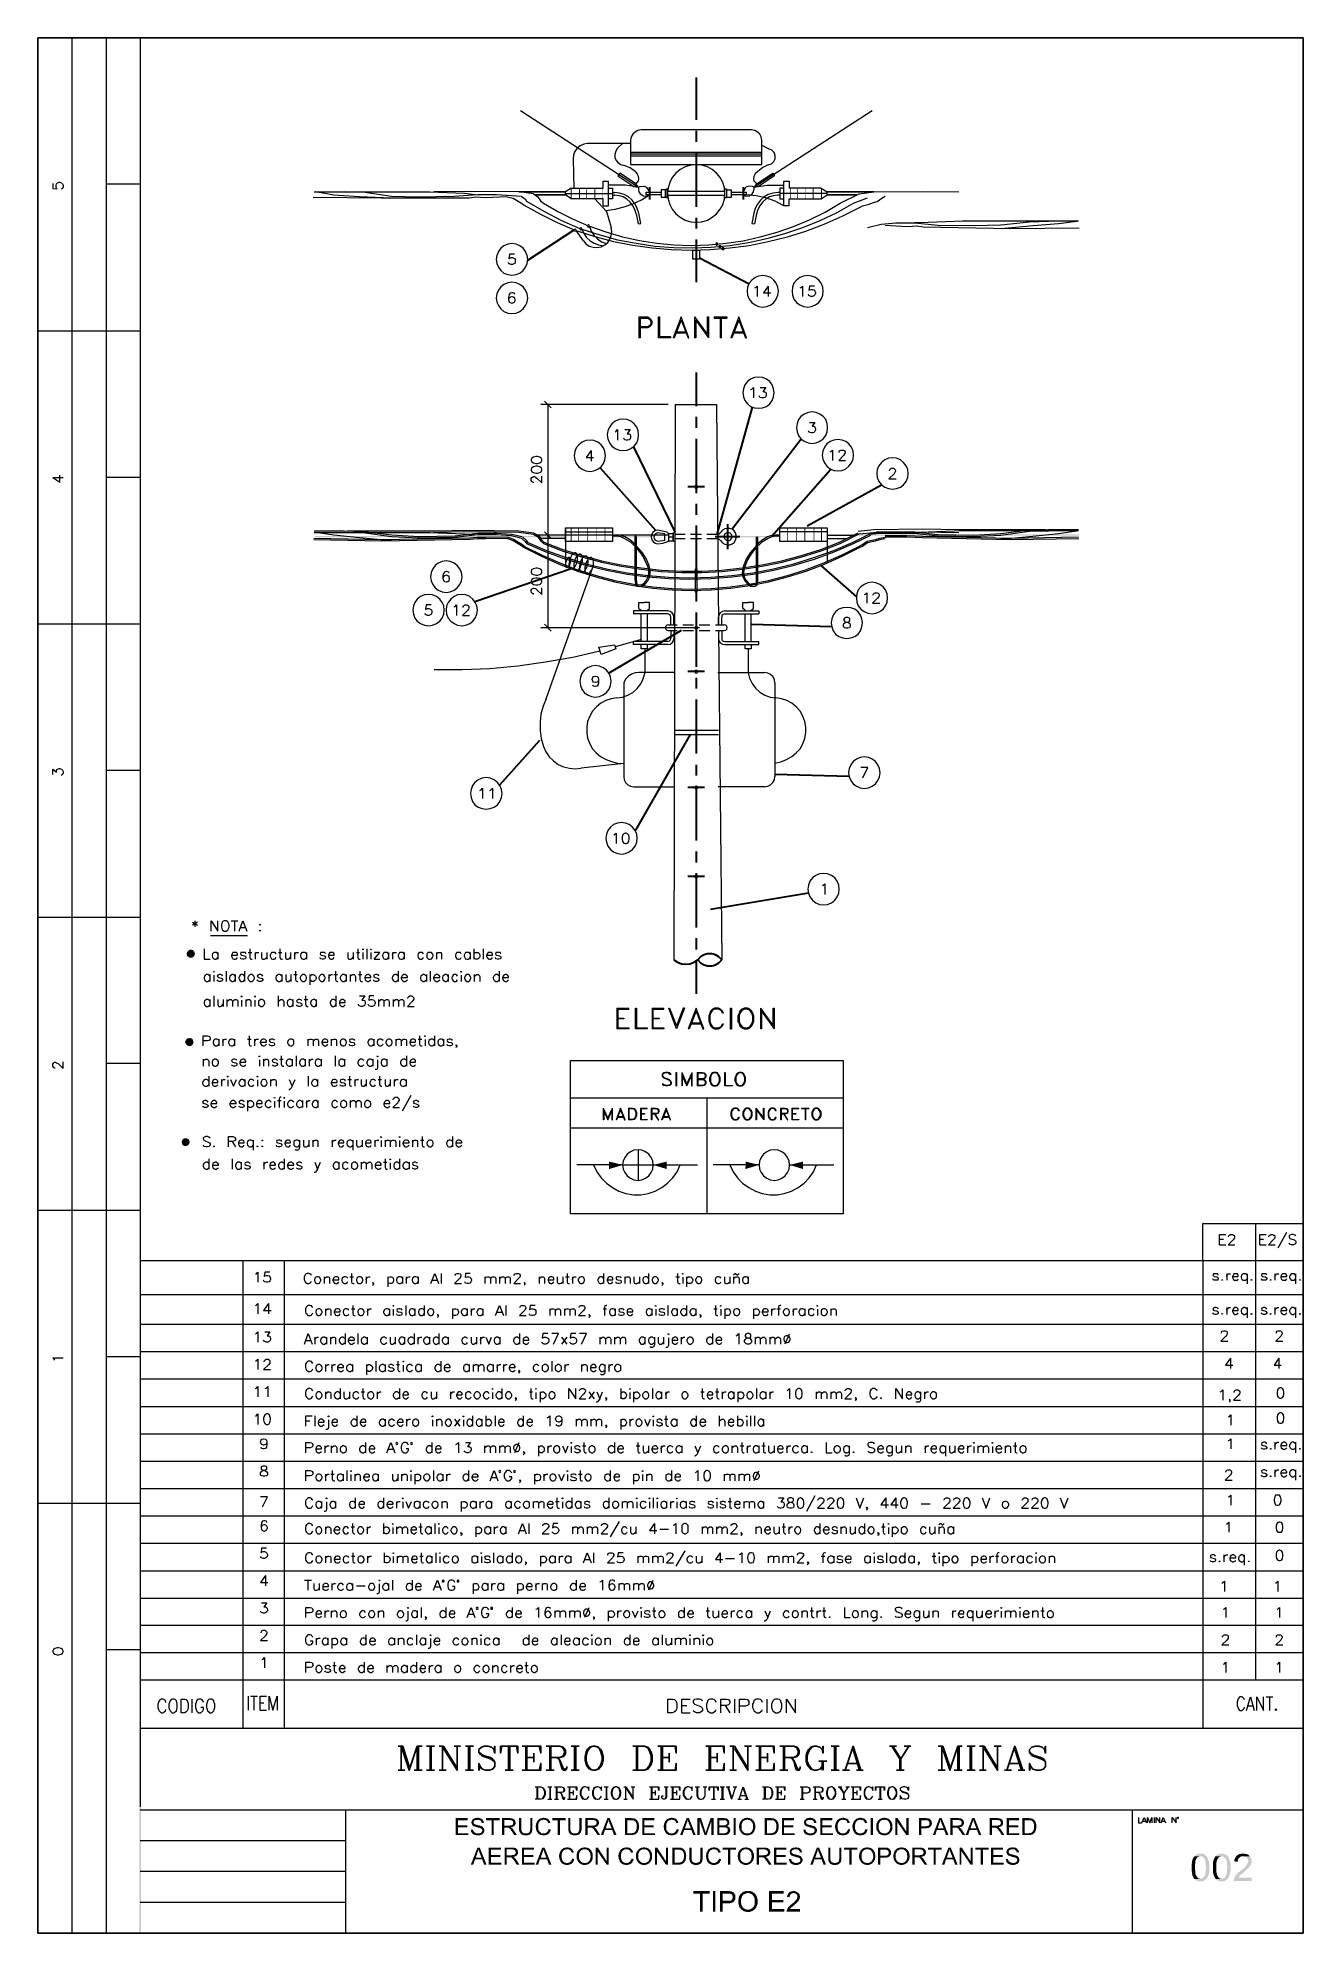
# Paper-space layout 'DGE_BT_002' of a CAD drawing. Header units: millimetres. Extents: x 8 to 202, y 3 to 294.
import ezdxf

# ---------------------------------------------------------------- set-up
doc = ezdxf.new("R2010")
doc.units = ezdxf.units.MM
for name, color, linetype, lineweight in [('DGE_CONTORNOS', 7, 'Continuous', 0), ('DGE_DATOS', 7, 'Continuous', 0), ('DGE_RELLENO', 7, 'Continuous', 0)]:
    doc.layers.add(name, color=color, linetype=linetype, lineweight=lineweight)

# ---------------------------------------------------------------- blocks, each defined once
blk = doc.blocks.new('DGE_BT_002')
at = {"layer": 'DGE_RELLENO', "true_color": 0x000000}
for points in [[(89.6197, 269.226), (89.7467, 269.226), (89.6197, 270.877)], [(89.7467, 269.226), (89.6197, 270.877), (89.7467, 270.877)], [(90.8897, 269.226), (91.0167, 269.226), (90.8897, 270.877)], [(91.0167, 269.226), (90.8897, 270.877), (91.0167, 270.877)], [(91.9903, 269.226), (92.1173, 269.226), (91.9903, 270.877)], [(92.1173, 269.226), (91.9903, 270.877), (92.1173, 270.877)], [(93.2603, 269.226), (93.3873, 269.226), (93.2603, 270.877)], [(93.3873, 269.226), (93.2603, 270.877), (93.3873, 270.877)], [(94.4033, 269.226), (94.488, 269.226), (94.4033, 270.877)], [(94.488, 269.226), (94.4033, 270.877), (94.488, 270.877)], [(123.2747, 269.226), (123.3593, 269.226), (123.2747, 270.877)], [(123.3593, 269.226), (123.2747, 270.877), (123.3593, 270.877)], [(124.3753, 269.226), (124.5023, 269.226), (124.3753, 270.877)], [(124.5023, 269.226), (124.3753, 270.877), (124.5023, 270.877)], [(125.6453, 269.226), (125.73, 269.226), (125.6453, 270.877)], [(125.73, 269.226), (125.6453, 270.877), (125.73, 270.877)], [(126.746, 269.226), (126.873, 269.226), (126.746, 270.877)], [(126.873, 269.226), (126.746, 270.877), (126.873, 270.877)], [(128.016, 269.226), (128.143, 269.226), (128.016, 270.877)], [(128.143, 269.226), (128.016, 270.877), (128.143, 270.877)], [(89.6197, 216.6903), (89.7467, 216.6903), (89.6197, 218.7647)], [(89.7467, 216.6903), (89.6197, 218.7647), (89.7467, 218.7647)], [(90.7627, 216.6903), (90.8897, 216.6903), (90.7627, 218.7647)], [(90.8897, 216.6903), (90.7627, 218.7647), (90.8897, 218.7647)], [(92.1597, 216.6903), (92.2867, 216.6903), (92.1597, 218.7647)], [(92.2867, 216.6903), (92.1597, 218.7647), (92.2867, 218.7647)], [(93.472, 216.6903), (93.5567, 216.6903), (93.472, 218.7647)], [(93.5567, 216.6903), (93.472, 218.7647), (93.5567, 218.7647)], [(94.8267, 216.6903), (94.9113, 216.6903), (94.8267, 218.7647)], [(94.9113, 216.6903), (94.8267, 218.7647), (94.9113, 218.7647)], [(122.8513, 216.6903), (122.936, 216.6903), (122.8513, 218.7647)], [(122.936, 216.6903), (122.8513, 218.7647), (122.936, 218.7647)], [(124.1637, 216.6903), (124.2907, 216.6903), (124.1637, 218.7647)], [(124.2907, 216.6903), (124.1637, 218.7647), (124.2907, 218.7647)], [(125.476, 216.6903), (125.603, 216.6903), (125.476, 218.7647)], [(125.603, 216.6903), (125.476, 218.7647), (125.603, 218.7647)], [(126.873, 216.6903), (127, 216.6903), (126.873, 218.7647)], [(127, 216.6903), (126.873, 218.7647), (127, 218.7647)], [(128.016, 216.6903), (128.143, 216.6903), (128.016, 218.7647)], [(128.143, 216.6903), (128.016, 218.7647), (128.143, 218.7647)], [(50.3343, 217.4947), (50.3343, 217.3254), (88.8577, 217.4947)], [(50.3343, 217.3254), (88.8577, 217.4947), (88.8577, 217.3254)], [(96.012, 217.4947), (96.012, 217.3254), (102.362, 217.4947)], [(96.012, 217.3254), (102.362, 217.4947), (102.362, 217.3254)], [(121.7083, 217.3254), (121.7083, 217.4947), (115.0197, 217.3254)], [(121.7083, 217.4947), (115.0197, 217.3254), (115.0197, 217.4947)], [(167.64, 217.5794), (167.64, 217.7487), (128.9473, 217.5794)], [(167.64, 217.7487), (128.9473, 217.5794), (128.9473, 217.7487)], [(31.3267, 154.0794), (31.0303, 153.9947), (31.3267, 153.4444)], [(31.6653, 153.9947), (31.3267, 154.0794), (31.3267, 153.4444)], [(30.7763, 153.7407), (30.6917, 153.4444), (31.3267, 153.4444)], [(30.6917, 153.4444), (30.7763, 153.1057), (31.3267, 153.4444)], [(31.0303, 153.9947), (30.7763, 153.7407), (31.3267, 153.4444)], [(30.7763, 153.1057), (31.0303, 152.894), (31.3267, 153.4444)], [(31.0303, 152.894), (31.3267, 152.8094), (31.3267, 153.4444)], [(31.877, 153.7407), (31.6653, 153.9947), (31.3267, 153.4444)], [(31.9617, 153.4444), (31.877, 153.7407), (31.3267, 153.4444)], [(31.3267, 152.8094), (31.6653, 152.894), (31.3267, 153.4444)], [(31.6653, 152.894), (31.877, 153.1057), (31.3267, 153.4444)], [(31.877, 153.1057), (31.9617, 153.4444), (31.3267, 153.4444)], [(30.5647, 140.2364), (30.48, 139.8977), (31.115, 139.8977)], [(30.48, 139.8977), (30.5647, 139.6014), (31.115, 139.8977)], [(30.8187, 140.448), (30.5647, 140.2364), (31.115, 139.8977)], [(30.5647, 139.6014), (30.8187, 139.3474), (31.115, 139.8977)], [(31.115, 140.5327), (30.8187, 140.448), (31.115, 139.8977)], [(30.8187, 139.3474), (31.115, 139.2627), (31.115, 139.8977)], [(31.4537, 140.448), (31.115, 140.5327), (31.115, 139.8977)], [(31.6653, 140.2364), (31.4537, 140.448), (31.115, 139.8977)], [(31.75, 139.8977), (31.6653, 140.2364), (31.115, 139.8977)], [(31.115, 139.2627), (31.4537, 139.3474), (31.115, 139.8977)], [(31.4537, 139.3474), (31.6653, 139.6014), (31.115, 139.8977)], [(31.6653, 139.6014), (31.75, 139.8977), (31.115, 139.8977)], [(30.226, 125.081), (30.0143, 124.8694), (30.5223, 124.573)], [(30.5223, 125.1657), (30.226, 125.081), (30.5223, 124.573)], [(30.861, 125.081), (30.5223, 125.1657), (30.5223, 124.573)], [(31.0727, 124.8694), (30.861, 125.081), (30.5223, 124.573)], [(30.0143, 124.8694), (29.9297, 124.573), (30.5223, 124.573)], [(29.9297, 124.573), (30.0143, 124.2344), (30.5223, 124.573)], [(30.0143, 124.2344), (30.226, 124.0227), (30.5223, 124.573)], [(30.226, 124.0227), (30.5223, 123.938), (30.5223, 124.573)], [(31.1573, 124.573), (31.0727, 124.8694), (30.5223, 124.573)], [(30.5223, 123.938), (30.861, 124.0227), (30.5223, 124.573)], [(30.861, 124.0227), (31.0727, 124.2344), (30.5223, 124.573)], [(31.0727, 124.2344), (31.1573, 124.573), (30.5223, 124.573)], [(95.504, 121.5674), (95.504, 120.4244), (97.6207, 121.0594)], [(104.3517, 121.5674), (104.3517, 120.4244), (102.2773, 121.0594)], [(116.459, 121.5674), (116.4167, 120.4244), (118.5333, 121.0594)], [(125.2643, 121.5674), (125.2643, 120.4244), (123.19, 121.0594)], [(23.4527, 34.8263), (23.7067, 34.5723), (201.9723, 34.8263)], [(23.4527, 3.2456), (23.7067, 34.5723), (23.4527, 34.8263)], [(23.7067, 3.3726), (23.4527, 3.2456), (23.7067, 34.5723)], [(23.7067, 34.5723), (201.9723, 34.8263), (201.8453, 34.5723)], [(201.9723, 34.8263), (201.8453, 34.5723), (201.9723, 34.6993)], [(201.9723, 34.6993), (201.8453, 34.5723), (201.9723, 3.2456)], [(201.8453, 34.5723), (201.9723, 3.2456), (201.8453, 3.3726)], [(73.8293, 20.8986), (71.9667, 20.8986), (71.9667, 18.2739), (73.914, 18.2739), (73.914, 18.5703), (72.3053, 18.5703), (72.3053, 19.4593), (73.7447, 19.4593), (73.7447, 19.7556), (72.3053, 19.7556), (72.3053, 20.5599), (73.8293, 20.5599)], [(75.311, 20.9409), (75.2263, 20.9409), (75.184, 20.8986), (74.9723, 20.8986), (74.8877, 20.8563), (74.8453, 20.8563), (74.7607, 20.814), (74.7183, 20.7716), (74.6337, 20.7293), (74.5913, 20.6869), (74.549, 20.6446), (74.5067, 20.5599), (74.4643, 20.5599), (74.4643, 20.4753), (74.422, 20.4329), (74.422, 20.3483), (74.3797, 20.2636), (74.3797, 20.1366), (74.422, 20.0943), (74.422, 20.0096), (74.4643, 19.9249), (74.4643, 19.8826), (74.5067, 19.8826), (74.5067, 19.798), (74.5913, 19.7556), (74.6337, 19.7133), (74.676, 19.6709), (74.7607, 19.6286), (74.803, 19.6286), (74.8877, 19.5863), (74.93, 19.5863), (75.0147, 19.5439), (75.0993, 19.5439), (75.184, 19.5016), (75.2687, 19.4593), (75.311, 19.4593), (75.438, 19.4169), (75.565, 19.4169), (75.6497, 19.3746), (75.692, 19.3746), (75.7343, 19.3323), (75.819, 19.3323), (75.8613, 19.29), (75.9037, 19.2476), (75.946, 19.2053), (75.9883, 19.163), (75.9883, 19.1206), (76.0307, 19.0359), (76.0307, 18.9089), (75.9883, 18.8243), (75.946, 18.7396), (75.9037, 18.6973), (75.8613, 18.6549), (75.819, 18.6126), (75.7343, 18.6126), (75.692, 18.5703), (75.6073, 18.5703), (75.5227, 18.5279), (74.5067, 18.5279), (74.549, 18.4856), (74.6337, 18.4433), (74.676, 18.4009), (74.7607, 18.3586), (74.803, 18.3163), (74.8877, 18.3163), (74.9723, 18.2739), (75.0993, 18.2739), (75.1417, 18.2316), (75.3957, 18.2316), (75.6497, 18.2316), (75.692, 18.2739), (75.7767, 18.2739), (75.819, 18.3163), (75.9037, 18.3163), (75.9037, 18.3586), (75.9883, 18.3586), (76.0307, 18.4009), (76.1153, 18.4433), (76.1577, 18.5279), (76.2, 18.5703), (76.2423, 18.6126), (76.2847, 18.6549), (76.327, 18.7396), (76.327, 18.782), (76.3693, 18.8666), (76.3693, 19.1206), (76.327, 19.2053), (76.327, 19.2476), (76.2847, 19.3323), (76.2423, 19.3746), (76.2, 19.4169), (76.1577, 19.5016), (76.1153, 19.5439), (76.073, 19.5863), (75.9883, 19.6286), (75.9037, 19.6286), (75.9037, 19.6709), (75.819, 19.6709), (75.7343, 19.7133), (75.692, 19.7133), (75.6073, 19.7556), (75.5227, 19.7556), (75.438, 19.798), (75.3533, 19.798), (75.2687, 19.8403), (75.184, 19.8403), (75.0993, 19.8826), (75.0147, 19.8826), (74.93, 19.9249), (74.8877, 19.9673), (74.8453, 19.9673), (74.803, 20.0096), (74.803, 20.0519), (74.7607, 20.0943), (74.7183, 20.1366), (74.7183, 20.3483), (74.7607, 20.3906), (74.803, 20.4753), (74.8453, 20.5176), (74.8877, 20.5176), (74.93, 20.5599), (75.0147, 20.5599), (75.057, 20.6023), (76.1153, 20.6023), (76.073, 20.6869), (75.9883, 20.7293), (75.946, 20.7716), (75.9037, 20.814), (75.819, 20.814), (75.819, 20.8563), (75.7343, 20.8563), (75.692, 20.8986), (75.4803, 20.8986), (75.3957, 20.9409)], [(76.1153, 20.6023), (75.311, 20.6023), (75.6073, 20.6023), (75.6497, 20.5599), (75.7343, 20.5176), (75.7767, 20.4753), (75.819, 20.4329), (75.8613, 20.3906), (75.9037, 20.3483), (75.9037, 20.2636), (75.946, 20.2213), (75.946, 20.1366), (76.2847, 20.1366), (76.2847, 20.306), (76.2423, 20.3483), (76.2423, 20.4329), (76.2, 20.4753), (76.1577, 20.5599)], [(78.6977, 20.8986), (76.6233, 20.8986), (76.6233, 20.5599), (77.47, 20.5599), (77.47, 18.2739), (77.8087, 18.2739), (77.8087, 20.5599), (78.6977, 20.5599)], [(80.2217, 20.8986), (79.0787, 20.8986), (79.0787, 18.2739), (79.4173, 18.2739), (79.4173, 19.4169), (79.7983, 19.4169), (80.4333, 19.4593), (80.4757, 19.4593), (80.5603, 19.5016), (80.645, 19.5016), (80.6873, 19.5439), (80.772, 19.5439), (80.8143, 19.5863), (80.899, 19.6286), (80.9413, 19.6709), (80.9837, 19.7133), (79.4173, 19.7133), (79.4173, 20.6023), (80.2217, 20.6023), (80.9837, 20.6446), (80.9413, 20.6869), (80.8567, 20.7293), (80.8143, 20.7716), (80.772, 20.814), (80.6873, 20.814), (80.6027, 20.8563), (80.391, 20.8563), (80.3063, 20.8986)], [(80.9837, 20.6446), (80.2217, 20.6023), (80.3487, 20.6023), (80.4333, 20.5599), (80.518, 20.5599), (80.5603, 20.5176), (80.6027, 20.5176), (80.645, 20.4753), (80.6873, 20.4329), (80.7297, 20.3906), (80.772, 20.306), (80.772, 20.2636), (80.8143, 20.1789), (80.8143, 20.1366), (80.772, 20.0519), (80.772, 20.0096), (80.7297, 19.9249), (80.6873, 19.8826), (80.645, 19.8403), (80.6027, 19.798), (80.518, 19.798), (80.518, 19.7556), (80.3063, 19.7556), (80.2217, 19.7133), (79.4173, 19.7133), (80.9837, 19.7133), (81.026, 19.7556), (81.0683, 19.8403), (81.1107, 19.8826), (81.1107, 19.9673), (81.153, 20.0096), (81.153, 20.306), (81.1107, 20.3483), (81.1107, 20.4329), (81.0683, 20.5176), (81.026, 20.5599), (81.026, 20.6023)], [(82.042, 20.8986), (81.7033, 20.8986), (81.7033, 19.0359), (81.7457, 18.9513), (81.7457, 18.8243), (81.788, 18.782), (81.788, 18.6973), (81.8303, 18.6549), (81.8727, 18.6126), (81.915, 18.5279), (82.677, 18.5279), (82.5923, 18.5279), (82.5077, 18.5703), (82.423, 18.5703), (82.3807, 18.6126), (82.3383, 18.6126), (82.2537, 18.6549), (82.2113, 18.6973), (82.169, 18.7396), (82.1267, 18.8243), (82.0843, 18.8666), (82.0843, 18.9936), (82.042, 19.0359), (82.042, 19.3746)], [(83.7353, 20.8986), (83.3967, 20.8986), (83.3967, 19.1206), (83.3543, 19.0359), (83.3543, 18.9089), (83.312, 18.8666), (83.312, 18.782), (83.2697, 18.7396), (83.2273, 18.6973), (83.185, 18.6549), (83.1427, 18.6126), (83.058, 18.6126), (83.0157, 18.5703), (82.8463, 18.5703), (82.804, 18.5279), (81.915, 18.5279), (81.9573, 18.4856), (81.9997, 18.4433), (82.042, 18.4009), (82.1267, 18.3586), (82.169, 18.3586), (82.2113, 18.3163), (82.296, 18.2739), (82.423, 18.2739), (82.4653, 18.2316), (82.931, 18.2316), (83.0157, 18.2739), (83.1427, 18.2739), (83.2273, 18.3163), (83.2697, 18.3586), (83.3543, 18.3586), (83.3967, 18.4009), (83.439, 18.4856), (83.5237, 18.5279), (83.566, 18.5703), (83.6083, 18.6126), (83.6083, 18.6973), (83.6507, 18.7396), (83.6507, 18.782), (83.693, 18.8666), (83.693, 18.9936), (83.7353, 19.0359), (83.7353, 19.3746)], [(85.471, 20.9409), (85.3863, 20.9409), (85.344, 20.8986), (85.1747, 20.8986), (85.1323, 20.8563), (85.0477, 20.8563), (84.963, 20.814), (84.9207, 20.814), (84.836, 20.7716), (84.7937, 20.7293), (84.7513, 20.6869), (84.6667, 20.6446), (84.6243, 20.6023), (84.582, 20.5599), (84.5397, 20.4753), (84.4973, 20.4329), (84.455, 20.3906), (84.4127, 20.306), (84.3703, 20.2213), (84.3703, 20.1789), (84.328, 20.0943), (84.328, 20.0519), (84.2857, 19.9673), (84.2857, 19.8403), (84.2433, 19.7556), (84.2433, 19.4593), (84.2857, 19.3746), (84.2857, 19.163), (84.328, 19.0783), (84.328, 19.0359), (84.3703, 18.9513), (84.4127, 18.9089), (84.4127, 18.8243), (84.455, 18.7396), (84.4973, 18.6973), (84.5397, 18.6549), (84.582, 18.5703), (84.6243, 18.5279), (84.6667, 18.4856), (85.471, 18.5279), (85.2593, 18.5279), (85.217, 18.5703), (85.1323, 18.5703), (85.09, 18.6126), (85.0053, 18.6549), (84.963, 18.6973), (84.9207, 18.7396), (84.8783, 18.782), (84.7937, 18.8243), (84.7937, 18.8666), (84.7513, 18.9513), (84.709, 19.0359), (84.6667, 19.0783), (84.6667, 19.2053), (84.6243, 19.29), (84.6243, 19.8826), (84.6667, 19.9673), (84.6667, 20.0096), (84.709, 20.0943), (84.709, 20.1366), (84.7513, 20.2213), (84.7937, 20.2636), (84.836, 20.3483), (84.8783, 20.3906), (84.9207, 20.4329), (84.963, 20.4753), (85.0053, 20.5176), (85.0477, 20.5176), (85.1323, 20.5599), (85.1747, 20.6023), (85.344, 20.6023), (85.3863, 20.6446), (86.233, 20.6446), (86.1907, 20.6869), (86.1483, 20.7293), (86.106, 20.7716), (86.0637, 20.7716), (85.979, 20.814), (85.9367, 20.8563), (85.852, 20.8563), (85.7673, 20.8986), (85.6403, 20.8986), (85.5557, 20.9409)], [(86.233, 20.6446), (85.471, 20.6446), (85.5133, 20.6446), (85.598, 20.6023), (85.725, 20.6023), (85.8097, 20.5599), (85.852, 20.5176), (85.8943, 20.5176), (85.9367, 20.4753), (86.0213, 20.4329), (86.0637, 20.3483), (86.0637, 20.306), (86.106, 20.2213), (86.1483, 20.1789), (86.1907, 20.0943), (86.5293, 20.1789), (86.487, 20.2213), (86.487, 20.2636), (86.4447, 20.3483), (86.4023, 20.3906), (86.36, 20.4753), (86.3177, 20.5176), (86.2753, 20.6023)], [(88.8577, 20.8986), (86.7833, 20.8986), (86.7833, 20.5599), (87.63, 20.5599), (87.63, 18.2739), (87.9687, 18.2739), (87.9687, 20.5599), (88.8577, 20.5599)], [(89.5773, 20.8986), (89.2387, 20.8986), (89.2387, 19.0359), (89.281, 18.9513), (89.281, 18.8243), (89.3233, 18.782), (89.3233, 18.6973), (89.3657, 18.6549), (89.408, 18.6126), (89.4503, 18.5279), (90.2123, 18.5279), (90.1277, 18.5279), (90.043, 18.5703), (89.9583, 18.5703), (89.916, 18.6126), (89.8737, 18.6126), (89.789, 18.6549), (89.7467, 18.6973), (89.7043, 18.7396), (89.662, 18.8243), (89.6197, 18.8666), (89.6197, 18.9936), (89.5773, 19.0359), (89.5773, 19.3746)], [(91.2707, 20.8986), (90.932, 20.8986), (90.932, 19.1206), (90.8897, 19.0359), (90.8897, 18.9089), (90.8473, 18.8666), (90.8473, 18.782), (90.805, 18.7396), (90.7627, 18.6973), (90.7203, 18.6549), (90.678, 18.6126), (90.5933, 18.6126), (90.551, 18.5703), (90.3817, 18.5703), (90.3393, 18.5279), (89.4503, 18.5279), (89.4927, 18.4856), (89.535, 18.4433), (89.5773, 18.4009), (89.662, 18.3586), (89.7043, 18.3586), (89.7467, 18.3163), (89.8313, 18.2739), (89.9583, 18.2739), (90.0007, 18.2316), (90.4663, 18.2316), (90.551, 18.2739), (90.678, 18.2739), (90.7627, 18.3163), (90.805, 18.3586), (90.8897, 18.3586), (90.932, 18.4009), (90.9743, 18.4856), (91.059, 18.5279), (91.1013, 18.5703), (91.1437, 18.6126), (91.1437, 18.6973), (91.186, 18.7396), (91.186, 18.782), (91.2283, 18.8666), (91.2283, 18.9936), (91.2707, 19.0359), (91.2707, 19.3746)], [(93.0063, 20.8986), (91.8633, 20.8986), (91.8633, 18.2739), (92.202, 18.2739), (92.202, 19.4169), (92.583, 19.4169), (93.218, 19.4593), (93.2603, 19.4593), (93.345, 19.5016), (93.4297, 19.5016), (93.472, 19.5439), (93.5567, 19.5439), (93.599, 19.5863), (93.6837, 19.6286), (93.726, 19.6709), (93.7683, 19.7133), (92.202, 19.7133), (92.202, 20.6023), (93.0063, 20.6023), (93.7683, 20.6446), (93.726, 20.6869), (93.6413, 20.7293), (93.599, 20.7716), (93.5567, 20.814), (93.472, 20.814), (93.3873, 20.8563), (93.1757, 20.8563), (93.091, 20.8986)], [(93.7683, 20.6446), (93.0063, 20.6023), (93.1333, 20.6023), (93.218, 20.5599), (93.3027, 20.5599), (93.345, 20.5176), (93.3873, 20.5176), (93.4297, 20.4753), (93.472, 20.4329), (93.5143, 20.3906), (93.5567, 20.306), (93.5567, 20.2636), (93.599, 20.1789), (93.599, 20.1366), (93.5567, 20.0519), (93.5567, 20.0096), (93.5143, 19.9249), (93.472, 19.8826), (93.4297, 19.8403), (93.3873, 19.798), (93.3027, 19.798), (93.3027, 19.7556), (93.091, 19.7556), (93.0063, 19.7133), (92.202, 19.7133), (93.7683, 19.7133), (93.8107, 19.7556), (93.853, 19.8403), (93.8953, 19.8826), (93.8953, 19.9673), (93.9377, 20.0096), (93.9377, 20.306), (93.8953, 20.3483), (93.8953, 20.4329), (93.853, 20.5176), (93.8107, 20.5599), (93.8107, 20.6023)], [(95.5887, 20.8986), (95.25, 20.8986), (94.234, 18.2739), (94.615, 18.2739), (94.869, 19.0783), (95.9697, 19.0783), (94.996, 19.3323), (95.25, 20.0943), (95.25, 20.1366), (95.2923, 20.1789), (95.3347, 20.2636), (95.3347, 20.306), (95.377, 20.3906), (95.377, 20.5176), (95.4193, 20.6023)], [(95.5887, 20.8986), (95.4193, 20.6023), (95.4193, 20.5176), (95.4617, 20.4329), (95.4617, 20.3906), (95.504, 20.306), (95.5463, 20.2213), (95.5463, 20.1366), (95.5887, 20.0519), (95.885, 19.3323), (94.996, 19.3323), (95.9697, 19.0783), (96.266, 18.2739), (96.647, 18.2739)], [(98.8483, 20.8986), (97.9593, 20.8986), (97.9593, 18.2739), (99.187, 18.2739), (99.2293, 18.3163), (99.3563, 18.3163), (99.441, 18.3586), (99.4833, 18.4009), (99.568, 18.4009), (99.6103, 18.4433), (99.6527, 18.4856), (99.695, 18.5279), (99.7373, 18.5703), (98.298, 18.5703), (98.298, 20.5599), (98.8483, 20.5599), (99.7373, 20.6023), (99.695, 20.6446), (99.6527, 20.6869), (99.568, 20.7293), (99.5257, 20.7716), (99.441, 20.814), (99.3987, 20.814), (99.314, 20.8563), (99.0177, 20.8563), (98.933, 20.8986)], [(99.7373, 20.6023), (98.8483, 20.5599), (99.187, 20.5599), (99.2293, 20.5176), (99.314, 20.5176), (99.3563, 20.4753), (99.3987, 20.4329), (99.4833, 20.3906), (99.5257, 20.3483), (99.568, 20.306), (99.6103, 20.2213), (99.6527, 20.1789), (99.6527, 20.1366), (99.695, 20.0519), (99.695, 20.0096), (99.7373, 19.9249), (99.7373, 19.29), (99.695, 19.2053), (99.695, 19.0783), (99.6527, 19.0783), (99.6527, 18.9936), (99.6103, 18.9089), (99.568, 18.8666), (99.5257, 18.8243), (99.4833, 18.782), (99.441, 18.7396), (99.3987, 18.6973), (99.314, 18.6549), (99.2293, 18.6126), (99.1023, 18.6126), (99.0177, 18.5703), (98.298, 18.5703), (99.7373, 18.5703), (99.822, 18.6126), (99.8643, 18.6973), (99.8643, 18.7396), (99.9067, 18.782), (99.949, 18.8666), (99.9913, 18.9089), (99.9913, 18.9936), (100.0337, 19.0783), (100.0337, 19.163), (100.076, 19.2053), (100.076, 19.5016), (100.1183, 19.5863), (100.1183, 19.6286), (100.076, 19.7133), (100.076, 19.9249), (100.0337, 20.0096), (100.0337, 20.1366), (99.9913, 20.2213), (99.9913, 20.2636), (99.949, 20.306), (99.9067, 20.3906), (99.8643, 20.4329), (99.822, 20.5176), (99.7797, 20.5599)], [(102.4467, 20.8986), (100.584, 20.8986), (100.584, 18.2739), (102.5313, 18.2739), (102.5313, 18.5703), (100.9227, 18.5703), (100.9227, 19.4593), (102.362, 19.4593), (102.362, 19.7556), (100.9227, 19.7556), (100.9227, 20.5599), (102.4467, 20.5599)], [(105.1137, 20.9409), (105.029, 20.9409), (104.9867, 20.8986), (104.8173, 20.8986), (104.775, 20.8563), (104.6903, 20.8563), (104.6057, 20.814), (104.5633, 20.814), (104.4787, 20.7716), (104.4363, 20.7293), (104.394, 20.6869), (104.3093, 20.6446), (104.267, 20.6023), (104.2247, 20.5599), (104.1823, 20.4753), (104.14, 20.4329), (104.0977, 20.3906), (104.0553, 20.306), (104.013, 20.2213), (104.013, 20.1789), (103.9707, 20.0943), (103.9707, 20.0519), (103.9283, 19.9673), (103.9283, 19.8403), (103.886, 19.7556), (103.886, 19.4593), (103.9283, 19.3746), (103.9283, 19.163), (103.9707, 19.0783), (103.9707, 19.0359), (104.013, 18.9513), (104.0553, 18.9089), (104.0553, 18.8243), (104.0977, 18.7396), (104.14, 18.6973), (104.1823, 18.6549), (104.2247, 18.5703), (104.267, 18.5279), (104.3093, 18.4856), (105.1137, 18.5279), (104.902, 18.5279), (104.8597, 18.5703), (104.775, 18.5703), (104.7327, 18.6126), (104.648, 18.6549), (104.6057, 18.6973), (104.5633, 18.7396), (104.521, 18.782), (104.4363, 18.8243), (104.4363, 18.8666), (104.394, 18.9513), (104.3517, 19.0359), (104.3093, 19.0783), (104.3093, 19.2053), (104.267, 19.29), (104.267, 19.8826), (104.3093, 19.9673), (104.3093, 20.0096), (104.3517, 20.0943), (104.3517, 20.1366), (104.394, 20.2213), (104.4363, 20.2636), (104.4787, 20.3483), (104.521, 20.3906), (104.5633, 20.4329), (104.6057, 20.4753), (104.648, 20.5176), (104.6903, 20.5176), (104.775, 20.5599), (104.8173, 20.6023), (104.9867, 20.6023), (105.029, 20.6446), (105.8757, 20.6446), (105.8333, 20.6869), (105.791, 20.7293), (105.7487, 20.7716), (105.7063, 20.7716), (105.6217, 20.814), (105.5793, 20.8563), (105.4947, 20.8563), (105.41, 20.8986), (105.283, 20.8986), (105.1983, 20.9409)], [(105.8757, 20.6446), (105.1137, 20.6446), (105.156, 20.6446), (105.2407, 20.6023), (105.3677, 20.6023), (105.4523, 20.5599), (105.4947, 20.5176), (105.537, 20.5176), (105.5793, 20.4753), (105.664, 20.4329), (105.7063, 20.3483), (105.7063, 20.306), (105.7487, 20.2213), (105.791, 20.1789), (105.8333, 20.0943), (106.172, 20.1789), (106.1297, 20.2213), (106.1297, 20.2636), (106.0873, 20.3483), (106.045, 20.3906), (106.0027, 20.4753), (105.9603, 20.5176), (105.918, 20.6023)], [(107.7383, 20.8986), (107.3997, 20.8986), (106.3837, 18.2739), (106.7647, 18.2739), (107.0187, 19.0783), (108.1193, 19.0783), (107.1457, 19.3323), (107.3997, 20.0943), (107.3997, 20.1366), (107.442, 20.1789), (107.4843, 20.2636), (107.4843, 20.306), (107.5267, 20.3906), (107.5267, 20.5176), (107.569, 20.6023)], [(107.7383, 20.8986), (107.569, 20.6023), (107.569, 20.5176), (107.6113, 20.4329), (107.6113, 20.3906), (107.6537, 20.306), (107.696, 20.2213), (107.696, 20.1366), (107.7383, 20.0519), (108.0347, 19.3323), (107.1457, 19.3323), (108.1193, 19.0783), (108.4157, 18.2739), (108.7967, 18.2739)], [(109.601, 20.8986), (109.0507, 20.8986), (109.0507, 18.2739), (109.3893, 18.2739), (109.3893, 20.4753)], [(109.601, 20.8986), (109.3893, 20.4753), (110.1513, 18.2739), (110.3207, 18.6549), (110.3207, 18.7396), (110.2783, 18.782), (110.2783, 18.8666), (110.236, 18.9513), (110.1937, 19.0359)], [(111.5483, 20.8986), (111.0827, 20.8986), (110.4477, 19.0783), (110.4477, 18.9936), (110.4053, 18.9089), (110.363, 18.8243), (110.363, 18.6973), (110.3207, 18.6549), (110.1513, 18.2739), (110.4477, 18.2739), (111.2097, 20.4753)], [(111.5483, 20.8986), (111.2097, 20.4753), (111.2097, 18.2739), (111.5483, 18.2739)], [(113.0723, 20.8986), (112.0987, 20.8986), (112.0987, 18.2739), (113.411, 18.2739), (113.4533, 18.3163), (113.538, 18.3163), (113.6227, 18.3586), (113.7073, 18.3586), (113.7497, 18.4009), (113.792, 18.4433), (113.8343, 18.4433), (113.8767, 18.4856), (113.919, 18.5703), (112.4373, 18.5703), (112.4373, 19.4593), (113.0723, 19.4593), (113.919, 19.5016), (113.8343, 19.5439), (113.792, 19.5863), (113.7497, 19.5863), (113.665, 19.6286), (113.5803, 19.6709), (113.665, 19.7133), (113.7073, 19.7556), (112.4373, 19.798), (112.4373, 20.5599), (113.8343, 20.5599), (113.792, 20.6446), (113.7497, 20.6869), (113.7073, 20.7293), (113.6227, 20.7716), (113.5803, 20.814), (113.538, 20.814), (113.4533, 20.8563), (113.2417, 20.8563), (113.157, 20.8986)], [(113.8343, 20.5599), (112.9877, 20.5599), (113.3263, 20.5599), (113.3687, 20.5176), (113.4533, 20.5176), (113.4957, 20.4753), (113.538, 20.3906), (113.5803, 20.3906), (113.5803, 20.306), (113.6227, 20.2636), (113.6227, 20.0519), (113.5803, 20.0096), (113.538, 19.9249), (113.4957, 19.8826), (113.411, 19.8403), (113.3687, 19.798), (112.4373, 19.798), (113.7073, 19.7556), (113.792, 19.798), (113.8343, 19.8403), (113.8767, 19.8826), (113.8767, 19.9249), (113.919, 20.0096), (113.919, 20.0519), (113.9613, 20.1366), (113.9613, 20.306), (113.919, 20.3483), (113.919, 20.4329), (113.8767, 20.4753), (113.8343, 20.5599)], [(114.5963, 20.8986), (114.935, 20.8986), (114.935, 18.2739), (114.5963, 18.2739), (114.5963, 20.8986)], [(115.9087, 20.6446), (115.8663, 20.6023), (115.7817, 20.5599), (115.7817, 20.5176), (115.7393, 20.4753), (115.697, 20.4329), (115.6547, 20.3906), (115.6123, 20.306), (115.6123, 20.2636), (115.57, 20.2213), (115.5277, 20.1366), (115.5277, 20.0519), (115.4853, 20.0096), (115.4853, 19.8403), (115.443, 19.798), (115.443, 19.3746), (115.4853, 19.29), (115.4853, 19.163), (115.5277, 19.0783), (115.5277, 19.0359), (115.57, 18.9513), (115.6123, 18.9089), (115.6123, 18.8666), (115.6547, 18.8243), (115.697, 18.7396), (115.7393, 18.6973), (115.7817, 18.6549), (115.824, 18.5703), (115.8663, 18.5279), (115.9087, 18.4856), (115.9933, 18.4433), (116.0357, 18.4009), (116.078, 18.4009), (116.1203, 18.3586), (116.205, 18.3163), (116.2473, 18.3163), (116.332, 18.2739), (116.4167, 18.2739), (116.459, 18.2316), (116.713, 18.2316), (116.9247, 18.2316), (117.0093, 18.2739), (117.0517, 18.2739), (117.1363, 18.3163), (117.1787, 18.3163), (117.2633, 18.3586), (117.348, 18.4009), (117.3903, 18.4433), (117.475, 18.4856), (117.5173, 18.5279), (116.5437, 18.5279), (116.459, 18.5703), (116.4167, 18.5703), (116.332, 18.6126), (116.2897, 18.6126), (116.205, 18.6549), (116.1627, 18.6973), (116.1203, 18.7396), (116.078, 18.782), (116.0357, 18.8243), (115.9933, 18.8666), (115.951, 18.9089), (115.951, 18.9513), (115.9087, 19.0359), (115.8663, 19.0783), (115.8663, 19.163), (115.824, 19.2476), (115.824, 19.9249), (115.8663, 20.0096), (115.8663, 20.0519), (115.9087, 20.1366), (115.951, 20.1789), (115.951, 20.2213), (115.9933, 20.306), (116.0357, 20.3483), (116.078, 20.3906), (116.1203, 20.4329), (116.1627, 20.4753), (116.2473, 20.5176), (116.2897, 20.5176), (116.332, 20.5599), (116.4167, 20.6023), (116.5437, 20.6023), (116.6283, 20.6446), (116.713, 20.6446)], [(116.713, 20.9409), (116.6283, 20.9409), (116.5437, 20.8986), (116.332, 20.8986), (116.2473, 20.8563), (116.205, 20.814), (116.1203, 20.814), (116.078, 20.7716), (115.9933, 20.7293), (115.951, 20.6869), (115.9087, 20.6446), (116.7553, 20.6446), (116.84, 20.6023), (116.967, 20.6023), (117.0517, 20.5599), (117.094, 20.5176), (117.1787, 20.5176), (117.221, 20.4753), (117.2633, 20.4329), (117.3057, 20.3906), (117.348, 20.306), (117.3903, 20.2636), (117.4327, 20.1789), (117.475, 20.1366), (117.5173, 20.0943), (117.5173, 20.0096), (117.5597, 19.9673), (117.5597, 19.7133), (117.602, 19.6709), (117.602, 19.4169), (117.5597, 19.3323), (117.5597, 19.2053), (117.5173, 19.1206), (117.5173, 19.0783), (117.475, 18.9936), (117.4327, 18.9513), (117.4327, 18.9089), (117.3903, 18.8666), (117.348, 18.782), (117.2633, 18.7396), (117.221, 18.6973), (117.1787, 18.6549), (117.094, 18.6126), (117.0517, 18.5703), (116.967, 18.5703), (116.9247, 18.5279), (116.713, 18.5279), (117.5173, 18.5279), (117.5597, 18.5703), (117.602, 18.6126), (117.6443, 18.6973), (117.6867, 18.7396), (117.729, 18.782), (117.7713, 18.8666), (117.8137, 18.9513), (117.856, 18.9936), (117.856, 19.0783), (117.8983, 19.1206), (117.8983, 19.29), (117.9407, 19.3323), (117.9407, 19.798), (117.8983, 19.8826), (117.8983, 20.0096), (117.856, 20.0943), (117.856, 20.1366), (117.8137, 20.2213), (117.7713, 20.2636), (117.7713, 20.306), (117.729, 20.3483), (117.729, 20.4329), (117.6867, 20.4753), (117.602, 20.5176), (117.5597, 20.5599), (117.5173, 20.6446), (117.475, 20.6869), (117.3903, 20.7293), (117.348, 20.7716), (117.3057, 20.7716), (117.2633, 20.814), (117.1787, 20.814), (117.1363, 20.8563), (117.0517, 20.8986), (116.84, 20.8986), (116.7553, 20.9409)], [(120.269, 20.8986), (119.38, 20.8986), (119.38, 18.2739), (120.6077, 18.2739), (120.65, 18.3163), (120.777, 18.3163), (120.8617, 18.3586), (120.904, 18.4009), (120.9887, 18.4009), (121.031, 18.4433), (121.0733, 18.4856), (121.1157, 18.5279), (121.158, 18.5703), (119.7187, 18.5703), (119.7187, 20.5599), (120.269, 20.5599), (121.158, 20.6023), (121.1157, 20.6446), (121.0733, 20.6869), (120.9887, 20.7293), (120.9463, 20.7716), (120.8617, 20.814), (120.8193, 20.814), (120.7347, 20.8563), (120.4383, 20.8563), (120.3537, 20.8986)], [(121.158, 20.6023), (120.269, 20.5599), (120.6077, 20.5599), (120.65, 20.5176), (120.7347, 20.5176), (120.777, 20.4753), (120.8193, 20.4329), (120.904, 20.3906), (120.9463, 20.3483), (120.9887, 20.306), (121.031, 20.2213), (121.0733, 20.1789), (121.0733, 20.1366), (121.1157, 20.0519), (121.1157, 20.0096), (121.158, 19.9249), (121.158, 19.29), (121.1157, 19.2053), (121.1157, 19.0783), (121.0733, 19.0783), (121.0733, 18.9936), (121.031, 18.9089), (120.9887, 18.8666), (120.9463, 18.8243), (120.904, 18.782), (120.8617, 18.7396), (120.8193, 18.6973), (120.7347, 18.6549), (120.65, 18.6126), (120.523, 18.6126), (120.4383, 18.5703), (119.7187, 18.5703), (121.158, 18.5703), (121.2427, 18.6126), (121.285, 18.6973), (121.285, 18.7396), (121.3273, 18.782), (121.3697, 18.8666), (121.412, 18.9089), (121.412, 18.9936), (121.4543, 19.0783), (121.4543, 19.163), (121.4967, 19.2053), (121.4967, 19.5016), (121.539, 19.5863), (121.539, 19.6286), (121.4967, 19.7133), (121.4967, 19.9249), (121.4543, 20.0096), (121.4543, 20.1366), (121.412, 20.2213), (121.412, 20.2636), (121.3697, 20.306), (121.3273, 20.3906), (121.285, 20.4329), (121.2427, 20.5176), (121.2003, 20.5599)], [(123.8673, 20.8986), (122.0047, 20.8986), (122.0047, 18.2739), (123.952, 18.2739), (123.952, 18.5703), (122.3433, 18.5703), (122.3433, 19.4593), (123.7827, 19.4593), (123.7827, 19.7556), (122.3433, 19.7556), (122.3433, 20.5599), (123.8673, 20.5599)], [(126.3227, 20.9409), (126.238, 20.9409), (126.1957, 20.8986), (125.984, 20.8986), (125.8993, 20.8563), (125.857, 20.8563), (125.7723, 20.814), (125.73, 20.7716), (125.6453, 20.7293), (125.603, 20.6869), (125.5607, 20.6446), (125.5183, 20.5599), (125.476, 20.5599), (125.476, 20.4753), (125.4337, 20.4329), (125.4337, 20.3483), (125.3913, 20.2636), (125.3913, 20.1366), (125.4337, 20.0943), (125.4337, 20.0096), (125.476, 19.9249), (125.476, 19.8826), (125.5183, 19.8826), (125.5183, 19.798), (125.603, 19.7556), (125.6453, 19.7133), (125.6877, 19.6709), (125.7723, 19.6286), (125.8147, 19.6286), (125.8993, 19.5863), (125.9417, 19.5863), (126.0263, 19.5439), (126.111, 19.5439), (126.1957, 19.5016), (126.2803, 19.4593), (126.3227, 19.4593), (126.4497, 19.4169), (126.5767, 19.4169), (126.6613, 19.3746), (126.7037, 19.3746), (126.746, 19.3323), (126.8307, 19.3323), (126.873, 19.29), (126.9153, 19.2476), (126.9577, 19.2053), (127, 19.163), (127, 19.1206), (127.0423, 19.0359), (127.0423, 18.9089), (127, 18.8243), (126.9577, 18.7396), (126.9153, 18.6973), (126.873, 18.6549), (126.8307, 18.6126), (126.746, 18.6126), (126.7037, 18.5703), (126.619, 18.5703), (126.5343, 18.5279), (125.5183, 18.5279), (125.5607, 18.4856), (125.6453, 18.4433), (125.6877, 18.4009), (125.7723, 18.3586), (125.8147, 18.3163), (125.8993, 18.3163), (125.984, 18.2739), (126.111, 18.2739), (126.1533, 18.2316), (126.4073, 18.2316), (126.6613, 18.2316), (126.7037, 18.2739), (126.7883, 18.2739), (126.8307, 18.3163), (126.9153, 18.3163), (126.9153, 18.3586), (127, 18.3586), (127.0423, 18.4009), (127.127, 18.4433), (127.1693, 18.5279), (127.2117, 18.5703), (127.254, 18.6126), (127.2963, 18.6549), (127.3387, 18.7396), (127.3387, 18.782), (127.381, 18.8666), (127.381, 19.1206), (127.3387, 19.2053), (127.3387, 19.2476), (127.2963, 19.3323), (127.254, 19.3746), (127.2117, 19.4169), (127.1693, 19.5016), (127.127, 19.5439), (127.0847, 19.5863), (127, 19.6286), (126.9153, 19.6286), (126.9153, 19.6709), (126.8307, 19.6709), (126.746, 19.7133), (126.7037, 19.7133), (126.619, 19.7556), (126.5343, 19.7556), (126.4497, 19.798), (126.365, 19.798), (126.2803, 19.8403), (126.1957, 19.8403), (126.111, 19.8826), (126.0263, 19.8826), (125.9417, 19.9249), (125.8993, 19.9673), (125.857, 19.9673), (125.8147, 20.0096), (125.8147, 20.0519), (125.7723, 20.0943), (125.73, 20.1366), (125.73, 20.3483), (125.7723, 20.3906), (125.8147, 20.4753), (125.857, 20.5176), (125.8993, 20.5176), (125.9417, 20.5599), (126.0263, 20.5599), (126.0687, 20.6023), (127.127, 20.6023), (127.0847, 20.6869), (127, 20.7293), (126.9577, 20.7716), (126.9153, 20.814), (126.8307, 20.814), (126.8307, 20.8563), (126.746, 20.8563), (126.7037, 20.8986), (126.492, 20.8986), (126.4073, 20.9409)], [(127.127, 20.6023), (126.3227, 20.6023), (126.619, 20.6023), (126.6613, 20.5599), (126.746, 20.5176), (126.7883, 20.4753), (126.8307, 20.4329), (126.873, 20.3906), (126.9153, 20.3483), (126.9153, 20.2636), (126.9577, 20.2213), (126.9577, 20.1366), (127.2963, 20.1366), (127.2963, 20.306), (127.254, 20.3483), (127.254, 20.4329), (127.2117, 20.4753), (127.1693, 20.5599)], [(129.7517, 20.8986), (127.889, 20.8986), (127.889, 18.2739), (129.8363, 18.2739), (129.8363, 18.5703), (128.2277, 18.5703), (128.2277, 19.4593), (129.667, 19.4593), (129.667, 19.7556), (128.2277, 19.7556), (128.2277, 20.5599), (129.7517, 20.5599)], [(131.4027, 20.9409), (131.318, 20.9409), (131.2757, 20.8986), (131.1063, 20.8986), (131.064, 20.8563), (130.9793, 20.8563), (130.8947, 20.814), (130.8523, 20.814), (130.7677, 20.7716), (130.7253, 20.7293), (130.683, 20.6869), (130.5983, 20.6446), (130.556, 20.6023), (130.5137, 20.5599), (130.4713, 20.4753), (130.429, 20.4329), (130.3867, 20.3906), (130.3443, 20.306), (130.302, 20.2213), (130.302, 20.1789), (130.2597, 20.0943), (130.2597, 20.0519), (130.2173, 19.9673), (130.2173, 19.8403), (130.175, 19.7556), (130.175, 19.4593), (130.2173, 19.3746), (130.2173, 19.163), (130.2597, 19.0783), (130.2597, 19.0359), (130.302, 18.9513), (130.3443, 18.9089), (130.3443, 18.8243), (130.3867, 18.7396), (130.429, 18.6973), (130.4713, 18.6549), (130.5137, 18.5703), (130.556, 18.5279), (130.5983, 18.4856), (131.4027, 18.5279), (131.191, 18.5279), (131.1487, 18.5703), (131.064, 18.5703), (131.0217, 18.6126), (130.937, 18.6549), (130.8947, 18.6973), (130.8523, 18.7396), (130.81, 18.782), (130.7253, 18.8243), (130.7253, 18.8666), (130.683, 18.9513), (130.6407, 19.0359), (130.5983, 19.0783), (130.5983, 19.2053), (130.556, 19.29), (130.556, 19.8826), (130.5983, 19.9673), (130.5983, 20.0096), (130.6407, 20.0943), (130.6407, 20.1366), (130.683, 20.2213), (130.7253, 20.2636), (130.7677, 20.3483), (130.81, 20.3906), (130.8523, 20.4329), (130.8947, 20.4753), (130.937, 20.5176), (130.9793, 20.5176), (131.064, 20.5599), (131.1063, 20.6023), (131.2757, 20.6023), (131.318, 20.6446), (132.1647, 20.6446), (132.1223, 20.6869), (132.08, 20.7293), (132.0377, 20.7716), (131.9953, 20.7716), (131.9107, 20.814), (131.8683, 20.8563), (131.7837, 20.8563), (131.699, 20.8986), (131.572, 20.8986), (131.4873, 20.9409)], [(132.1647, 20.6446), (131.4027, 20.6446), (131.445, 20.6446), (131.5297, 20.6023), (131.6567, 20.6023), (131.7413, 20.5599), (131.7837, 20.5176), (131.826, 20.5176), (131.8683, 20.4753), (131.953, 20.4329), (131.9953, 20.3483), (131.9953, 20.306), (132.0377, 20.2213), (132.08, 20.1789), (132.1223, 20.0943), (132.461, 20.1789), (132.4187, 20.2213), (132.4187, 20.2636), (132.3763, 20.3483), (132.334, 20.3906), (132.2917, 20.4753), (132.2493, 20.5176), (132.207, 20.6023)], [(134.0697, 20.9409), (133.985, 20.9409), (133.9427, 20.8986), (133.7733, 20.8986), (133.731, 20.8563), (133.6463, 20.8563), (133.5617, 20.814), (133.5193, 20.814), (133.4347, 20.7716), (133.3923, 20.7293), (133.35, 20.6869), (133.2653, 20.6446), (133.223, 20.6023), (133.1807, 20.5599), (133.1383, 20.4753), (133.096, 20.4329), (133.0537, 20.3906), (133.0113, 20.306), (132.969, 20.2213), (132.969, 20.1789), (132.9267, 20.0943), (132.9267, 20.0519), (132.8843, 19.9673), (132.8843, 19.8403), (132.842, 19.7556), (132.842, 19.4593), (132.8843, 19.3746), (132.8843, 19.163), (132.9267, 19.0783), (132.9267, 19.0359), (132.969, 18.9513), (133.0113, 18.9089), (133.0113, 18.8243), (133.0537, 18.7396), (133.096, 18.6973), (133.1383, 18.6549), (133.1807, 18.5703), (133.223, 18.5279), (133.2653, 18.4856), (134.0697, 18.5279), (133.858, 18.5279), (133.8157, 18.5703), (133.731, 18.5703), (133.6887, 18.6126), (133.604, 18.6549), (133.5617, 18.6973), (133.5193, 18.7396), (133.477, 18.782), (133.3923, 18.8243), (133.3923, 18.8666), (133.35, 18.9513), (133.3077, 19.0359), (133.2653, 19.0783), (133.2653, 19.2053), (133.223, 19.29), (133.223, 19.8826), (133.2653, 19.9673), (133.2653, 20.0096), (133.3077, 20.0943), (133.3077, 20.1366), (133.35, 20.2213), (133.3923, 20.2636), (133.4347, 20.3483), (133.477, 20.3906), (133.5193, 20.4329), (133.5617, 20.4753), (133.604, 20.5176), (133.6463, 20.5176), (133.731, 20.5599), (133.7733, 20.6023), (133.9427, 20.6023), (133.985, 20.6446), (134.8317, 20.6446), (134.7893, 20.6869), (134.747, 20.7293), (134.7047, 20.7716), (134.6623, 20.7716), (134.5777, 20.814), (134.5353, 20.8563), (134.4507, 20.8563), (134.366, 20.8986), (134.239, 20.8986), (134.1543, 20.9409)], [(134.8317, 20.6446), (134.0697, 20.6446), (134.112, 20.6446), (134.1967, 20.6023), (134.3237, 20.6023), (134.4083, 20.5599), (134.4507, 20.5176), (134.493, 20.5176), (134.5353, 20.4753), (134.62, 20.4329), (134.6623, 20.3483), (134.6623, 20.306), (134.7047, 20.2213), (134.747, 20.1789), (134.7893, 20.0943), (135.128, 20.1789), (135.0857, 20.2213), (135.0857, 20.2636), (135.0433, 20.3483), (135.001, 20.3906), (134.9587, 20.4753), (134.9163, 20.5176), (134.874, 20.6023)], [(135.636, 20.8986), (135.9747, 20.8986), (135.9747, 18.2739), (135.636, 18.2739), (135.636, 20.8986)], [(136.9483, 20.6446), (136.906, 20.6023), (136.8213, 20.5599), (136.8213, 20.5176), (136.779, 20.4753), (136.7367, 20.4329), (136.6943, 20.3906), (136.652, 20.306), (136.652, 20.2636), (136.6097, 20.2213), (136.5673, 20.1366), (136.5673, 20.0519), (136.525, 20.0096), (136.525, 19.8403), (136.4827, 19.798), (136.4827, 19.3746), (136.525, 19.29), (136.525, 19.163), (136.5673, 19.0783), (136.5673, 19.0359), (136.6097, 18.9513), (136.652, 18.9089), (136.652, 18.8666), (136.6943, 18.8243), (136.7367, 18.7396), (136.779, 18.6973), (136.8213, 18.6549), (136.8637, 18.5703), (136.906, 18.5279), (136.9483, 18.4856), (137.033, 18.4433), (137.0753, 18.4009), (137.1177, 18.4009), (137.16, 18.3586), (137.2447, 18.3163), (137.287, 18.3163), (137.3717, 18.2739), (137.4563, 18.2739), (137.4987, 18.2316), (137.7527, 18.2316), (137.9643, 18.2316), (138.049, 18.2739), (138.0913, 18.2739), (138.176, 18.3163), (138.2183, 18.3163), (138.303, 18.3586), (138.3877, 18.4009), (138.43, 18.4433), (138.5147, 18.4856), (138.557, 18.5279), (137.5833, 18.5279), (137.4987, 18.5703), (137.4563, 18.5703), (137.3717, 18.6126), (137.3293, 18.6126), (137.2447, 18.6549), (137.2023, 18.6973), (137.16, 18.7396), (137.1177, 18.782), (137.0753, 18.8243), (137.033, 18.8666), (136.9907, 18.9089), (136.9907, 18.9513), (136.9483, 19.0359), (136.906, 19.0783), (136.906, 19.163), (136.8637, 19.2476), (136.8637, 19.9249), (136.906, 20.0096), (136.906, 20.0519), (136.9483, 20.1366), (136.9907, 20.1789), (136.9907, 20.2213), (137.033, 20.306), (137.0753, 20.3483), (137.1177, 20.3906), (137.16, 20.4329), (137.2023, 20.4753), (137.287, 20.5176), (137.3293, 20.5176), (137.3717, 20.5599), (137.4563, 20.6023), (137.5833, 20.6023), (137.668, 20.6446), (137.7527, 20.6446)], [(137.7527, 20.9409), (137.668, 20.9409), (137.5833, 20.8986), (137.3717, 20.8986), (137.287, 20.8563), (137.2447, 20.814), (137.16, 20.814), (137.1177, 20.7716), (137.033, 20.7293), (136.9907, 20.6869), (136.9483, 20.6446), (137.795, 20.6446), (137.8797, 20.6023), (138.0067, 20.6023), (138.0913, 20.5599), (138.1337, 20.5176), (138.2183, 20.5176), (138.2607, 20.4753), (138.303, 20.4329), (138.3453, 20.3906), (138.3877, 20.306), (138.43, 20.2636), (138.4723, 20.1789), (138.5147, 20.1366), (138.557, 20.0943), (138.557, 20.0096), (138.5993, 19.9673), (138.5993, 19.7133), (138.6417, 19.6709), (138.6417, 19.4169), (138.5993, 19.3323), (138.5993, 19.2053), (138.557, 19.1206), (138.557, 19.0783), (138.5147, 18.9936), (138.4723, 18.9513), (138.4723, 18.9089), (138.43, 18.8666), (138.3877, 18.782), (138.303, 18.7396), (138.2607, 18.6973), (138.2183, 18.6549), (138.1337, 18.6126), (138.0913, 18.5703), (138.0067, 18.5703), (137.9643, 18.5279), (137.7527, 18.5279), (138.557, 18.5279), (138.5993, 18.5703), (138.6417, 18.6126), (138.684, 18.6973), (138.7263, 18.7396), (138.7687, 18.782), (138.811, 18.8666), (138.8533, 18.9513), (138.8957, 18.9936), (138.8957, 19.0783), (138.938, 19.1206), (138.938, 19.29), (138.9803, 19.3323), (138.9803, 19.798), (138.938, 19.8826), (138.938, 20.0096), (138.8957, 20.0943), (138.8957, 20.1366), (138.8533, 20.2213), (138.811, 20.2636), (138.811, 20.306), (138.7687, 20.3483), (138.7687, 20.4329), (138.7263, 20.4753), (138.6417, 20.5176), (138.5993, 20.5599), (138.557, 20.6446), (138.5147, 20.6869), (138.43, 20.7293), (138.3877, 20.7716), (138.3453, 20.7716), (138.303, 20.814), (138.2183, 20.814), (138.176, 20.8563), (138.0913, 20.8986), (137.8797, 20.8986), (137.795, 20.9409)], [(139.7423, 20.8986), (139.4037, 20.8986), (139.4037, 18.2739), (139.7, 18.2739), (139.7, 20.306)], [(139.7423, 20.8986), (139.7, 20.306), (141.097, 18.2739), (141.097, 18.8243)], [(141.4357, 20.8986), (141.097, 20.8986), (141.097, 18.2739), (141.4357, 18.2739)], [(144.018, 20.8986), (143.0443, 20.8986), (143.0443, 18.2739), (143.383, 18.2739), (143.383, 19.3323), (144.272, 19.3323), (144.3567, 19.3746), (144.4837, 19.3746), (144.5683, 19.4169), (144.6107, 19.4169), (144.653, 19.4593), (144.7377, 19.5016), (144.78, 19.5439), (144.8223, 19.5439), (144.8223, 19.5863), (143.383, 19.6286), (143.383, 20.5599), (144.0603, 20.5599), (144.8647, 20.6023), (144.8223, 20.6446), (144.78, 20.6869), (144.7377, 20.7293), (144.6953, 20.7716), (144.6107, 20.7716), (144.5683, 20.814), (144.4837, 20.8563), (144.399, 20.8563), (144.1873, 20.8563), (144.1027, 20.8986)], [(144.8647, 20.6023), (144.0603, 20.5599), (144.3567, 20.5599), (144.399, 20.5176), (144.4837, 20.4753), (144.526, 20.4329), (144.5683, 20.3906), (144.6107, 20.3483), (144.653, 20.2636), (144.653, 19.9249), (144.6107, 19.8826), (144.5683, 19.798), (144.526, 19.7556), (144.4837, 19.7133), (144.4413, 19.7133), (144.3567, 19.6709), (144.2297, 19.6709), (144.145, 19.6286), (143.383, 19.6286), (144.8223, 19.5863), (144.8647, 19.6709), (144.907, 19.7133), (144.9493, 19.7556), (144.9917, 19.8403), (144.9917, 19.9673), (145.034, 20.0519), (145.034, 20.2213), (144.9917, 20.2636), (144.9917, 20.3483), (144.9493, 20.4329), (144.9493, 20.4753), (144.907, 20.5176)], [(146.5157, 20.8986), (146.177, 20.8986), (145.161, 18.2739), (145.542, 18.2739), (145.796, 19.0783), (146.8967, 19.0783), (145.923, 19.3323), (146.177, 20.0943), (146.177, 20.1366), (146.2193, 20.1789), (146.2617, 20.2636), (146.2617, 20.306), (146.304, 20.3906), (146.304, 20.5176), (146.3463, 20.6023)], [(146.5157, 20.8986), (146.3463, 20.6023), (146.3463, 20.5176), (146.3887, 20.4329), (146.3887, 20.3906), (146.431, 20.306), (146.4733, 20.2213), (146.4733, 20.1366), (146.5157, 20.0519), (146.812, 19.3323), (145.923, 19.3323), (146.8967, 19.0783), (147.193, 18.2739), (147.574, 18.2739)], [(149.0133, 20.8986), (147.8703, 20.8986), (147.8703, 18.2739), (148.209, 18.2739), (148.209, 19.4169), (148.59, 19.4169), (149.225, 19.4593), (149.2673, 19.4593), (149.352, 19.5016), (149.4367, 19.5016), (149.479, 19.5439), (149.5637, 19.5439), (149.606, 19.5863), (149.6907, 19.6286), (149.733, 19.6709), (149.7753, 19.7133), (148.209, 19.7133), (148.209, 20.6023), (149.0133, 20.6023), (149.7753, 20.6446), (149.733, 20.6869), (149.6483, 20.7293), (149.606, 20.7716), (149.5637, 20.814), (149.479, 20.814), (149.3943, 20.8563), (149.1827, 20.8563), (149.098, 20.8986)], [(149.7753, 20.6446), (149.0133, 20.6023), (149.1403, 20.6023), (149.225, 20.5599), (149.3097, 20.5599), (149.352, 20.5176), (149.3943, 20.5176), (149.4367, 20.4753), (149.479, 20.4329), (149.5213, 20.3906), (149.5637, 20.306), (149.5637, 20.2636), (149.606, 20.1789), (149.606, 20.1366), (149.5637, 20.0519), (149.5637, 20.0096), (149.5213, 19.9249), (149.479, 19.8826), (149.4367, 19.8403), (149.3943, 19.798), (149.3097, 19.798), (149.3097, 19.7556), (149.098, 19.7556), (149.0133, 19.7133), (148.209, 19.7133), (149.7753, 19.7133), (149.8177, 19.7556), (149.86, 19.8403), (149.9023, 19.8826), (149.9023, 19.9673), (149.9447, 20.0096), (149.9447, 20.306), (149.9023, 20.3483), (149.9023, 20.4329), (149.86, 20.5176), (149.8177, 20.5599), (149.8177, 20.6023)], [(151.5533, 20.8986), (151.2147, 20.8986), (150.1987, 18.2739), (150.5797, 18.2739), (150.8337, 19.0783), (151.9343, 19.0783), (150.9607, 19.3323), (151.2147, 20.0943), (151.2147, 20.1366), (151.257, 20.1789), (151.2993, 20.2636), (151.2993, 20.306), (151.3417, 20.3906), (151.3417, 20.5176), (151.384, 20.6023)], [(151.5533, 20.8986), (151.384, 20.6023), (151.384, 20.5176), (151.4263, 20.4329), (151.4263, 20.3906), (151.4687, 20.306), (151.511, 20.2213), (151.511, 20.1366), (151.5533, 20.0519), (151.8497, 19.3323), (150.9607, 19.3323), (151.9343, 19.0783), (152.2307, 18.2739), (152.6117, 18.2739)], [(155.0247, 20.8986), (153.8817, 20.8986), (153.8817, 18.2739), (154.2203, 18.2739), (154.2203, 19.4169), (154.6013, 19.4169), (155.2363, 19.4593), (155.2787, 19.4593), (155.3633, 19.5016), (155.448, 19.5016), (155.4903, 19.5439), (155.575, 19.5439), (155.6173, 19.5863), (155.702, 19.6286), (155.7443, 19.6709), (155.7867, 19.7133), (154.2203, 19.7133), (154.2203, 20.6023), (155.0247, 20.6023), (155.7867, 20.6446), (155.7443, 20.6869), (155.6597, 20.7293), (155.6173, 20.7716), (155.575, 20.814), (155.4903, 20.814), (155.4057, 20.8563), (155.194, 20.8563), (155.1093, 20.8986)], [(155.7867, 20.6446), (155.0247, 20.6023), (155.1517, 20.6023), (155.2363, 20.5599), (155.321, 20.5599), (155.3633, 20.5176), (155.4057, 20.5176), (155.448, 20.4753), (155.4903, 20.4329), (155.5327, 20.3906), (155.575, 20.306), (155.575, 20.2636), (155.6173, 20.1789), (155.6173, 20.1366), (155.575, 20.0519), (155.575, 20.0096), (155.5327, 19.9249), (155.4903, 19.8826), (155.448, 19.8403), (155.4057, 19.798), (155.321, 19.798), (155.321, 19.7556), (155.1093, 19.7556), (155.0247, 19.7133), (154.2203, 19.7133), (155.7867, 19.7133), (155.829, 19.7556), (155.8713, 19.8403), (155.9137, 19.8826), (155.9137, 19.9673), (155.956, 20.0096), (155.956, 20.306), (155.9137, 20.3483), (155.9137, 20.4329), (155.8713, 20.5176), (155.829, 20.5599), (155.829, 20.6023)], [(158.369, 20.8986), (156.5063, 20.8986), (156.5063, 18.2739), (158.4537, 18.2739), (158.4537, 18.5703), (156.845, 18.5703), (156.845, 19.4593), (158.2843, 19.4593), (158.2843, 19.7556), (156.845, 19.7556), (156.845, 20.5599), (158.369, 20.5599)], [(159.8083, 20.8986), (158.9193, 20.8986), (158.9193, 18.2739), (160.147, 18.2739), (160.1893, 18.3163), (160.3163, 18.3163), (160.401, 18.3586), (160.4433, 18.4009), (160.528, 18.4009), (160.5703, 18.4433), (160.6127, 18.4856), (160.655, 18.5279), (160.6973, 18.5703), (159.258, 18.5703), (159.258, 20.5599), (159.8083, 20.5599), (160.6973, 20.6023), (160.655, 20.6446), (160.6127, 20.6869), (160.528, 20.7293), (160.4857, 20.7716), (160.401, 20.814), (160.3587, 20.814), (160.274, 20.8563), (159.9777, 20.8563), (159.893, 20.8986)], [(160.6973, 20.6023), (159.8083, 20.5599), (160.147, 20.5599), (160.1893, 20.5176), (160.274, 20.5176), (160.3163, 20.4753), (160.3587, 20.4329), (160.4433, 20.3906), (160.4857, 20.3483), (160.528, 20.306), (160.5703, 20.2213), (160.6127, 20.1789), (160.6127, 20.1366), (160.655, 20.0519), (160.655, 20.0096), (160.6973, 19.9249), (160.6973, 19.29), (160.655, 19.2053), (160.655, 19.0783), (160.6127, 19.0783), (160.6127, 18.9936), (160.5703, 18.9089), (160.528, 18.8666), (160.4857, 18.8243), (160.4433, 18.782), (160.401, 18.7396), (160.3587, 18.6973), (160.274, 18.6549), (160.1893, 18.6126), (160.0623, 18.6126), (159.9777, 18.5703), (159.258, 18.5703), (160.6973, 18.5703), (160.782, 18.6126), (160.8243, 18.6973), (160.8243, 18.7396), (160.8667, 18.782), (160.909, 18.8666), (160.9513, 18.9089), (160.9513, 18.9936), (160.9937, 19.0783), (160.9937, 19.163), (161.036, 19.2053), (161.036, 19.5016), (161.0783, 19.5863), (161.0783, 19.6286), (161.036, 19.7133), (161.036, 19.9249), (160.9937, 20.0096), (160.9937, 20.1366), (160.9513, 20.2213), (160.9513, 20.2636), (160.909, 20.306), (160.8667, 20.3906), (160.8243, 20.4329), (160.782, 20.5176), (160.7397, 20.5599)], [(74.6337, 19.1206), (74.295, 19.1206), (74.295, 18.9513), (74.3373, 18.9089), (74.3373, 18.8243), (74.3797, 18.782), (74.3797, 18.6973), (74.422, 18.6549), (74.4643, 18.6126), (74.5067, 18.5279), (75.3957, 18.5279), (75.2687, 18.5279), (75.184, 18.5703), (75.0993, 18.5703), (75.057, 18.6126), (74.9723, 18.6126), (74.93, 18.6549), (74.8877, 18.6973), (74.803, 18.7396), (74.7607, 18.782), (74.7183, 18.8243), (74.7183, 18.8666), (74.676, 18.9089), (74.6337, 18.9936), (74.6337, 19.0783)], [(80.4333, 19.4593), (79.7983, 19.4169), (80.0523, 19.4169), (80.0947, 19.3746), (80.1793, 19.3323), (80.2217, 19.29), (80.264, 19.2476), (80.3487, 19.163), (80.391, 19.1206), (80.391, 19.0783), (80.4333, 19.0359), (80.4757, 18.9513), (80.518, 18.9089), (80.6027, 18.8243), (80.9413, 18.2739), (81.3647, 18.2739), (80.899, 18.9936), (80.8567, 19.0783), (80.8143, 19.1206), (80.772, 19.163), (80.7297, 19.2476), (80.6873, 19.29), (80.645, 19.3323), (80.6027, 19.3323), (80.5603, 19.3746), (80.4757, 19.4169)], [(86.233, 19.2053), (86.233, 19.163), (86.1907, 19.1206), (86.1907, 19.0359), (86.1483, 18.9513), (86.106, 18.9089), (86.0637, 18.8243), (86.0213, 18.782), (85.979, 18.7396), (85.9367, 18.6973), (85.9367, 18.6549), (85.852, 18.6549), (85.8097, 18.6126), (85.725, 18.5703), (85.6827, 18.5703), (85.598, 18.5279), (85.471, 18.5279), (84.6667, 18.4856), (84.7513, 18.4433), (84.7937, 18.4009), (84.836, 18.3586), (84.9207, 18.3586), (84.963, 18.3163), (85.0477, 18.2739), (85.1747, 18.2739), (85.2593, 18.2316), (85.6403, 18.2316), (85.725, 18.2739), (85.852, 18.2739), (85.9367, 18.3163), (85.979, 18.3586), (86.0637, 18.3586), (86.106, 18.4009), (86.1907, 18.4433), (86.1907, 18.4856), (86.2753, 18.5279), (86.3177, 18.5703), (86.36, 18.6126), (86.4023, 18.6973), (86.4023, 18.7396), (86.4447, 18.8243), (86.487, 18.8666), (86.5293, 18.9513), (86.5293, 19.0359), (86.5717, 19.1206)], [(93.218, 19.4593), (92.583, 19.4169), (92.837, 19.4169), (92.8793, 19.3746), (92.964, 19.3323), (93.0063, 19.29), (93.0487, 19.2476), (93.1333, 19.163), (93.1757, 19.1206), (93.1757, 19.0783), (93.218, 19.0359), (93.2603, 18.9513), (93.3027, 18.9089), (93.3873, 18.8243), (93.726, 18.2739), (94.1493, 18.2739), (93.6837, 18.9936), (93.6413, 19.0783), (93.599, 19.1206), (93.5567, 19.163), (93.5143, 19.2476), (93.472, 19.29), (93.4297, 19.3323), (93.3873, 19.3323), (93.345, 19.3746), (93.2603, 19.4169)], [(105.8757, 19.2053), (105.8757, 19.163), (105.8333, 19.1206), (105.8333, 19.0359), (105.791, 18.9513), (105.7487, 18.9089), (105.7063, 18.8243), (105.664, 18.782), (105.6217, 18.7396), (105.5793, 18.6973), (105.5793, 18.6549), (105.4947, 18.6549), (105.4523, 18.6126), (105.3677, 18.5703), (105.3253, 18.5703), (105.2407, 18.5279), (105.1137, 18.5279), (104.3093, 18.4856), (104.394, 18.4433), (104.4363, 18.4009), (104.4787, 18.3586), (104.5633, 18.3586), (104.6057, 18.3163), (104.6903, 18.2739), (104.8173, 18.2739), (104.902, 18.2316), (105.283, 18.2316), (105.3677, 18.2739), (105.4947, 18.2739), (105.5793, 18.3163), (105.6217, 18.3586), (105.7063, 18.3586), (105.7487, 18.4009), (105.8333, 18.4433), (105.8333, 18.4856), (105.918, 18.5279), (105.9603, 18.5703), (106.0027, 18.6126), (106.045, 18.6973), (106.045, 18.7396), (106.0873, 18.8243), (106.1297, 18.8666), (106.172, 18.9513), (106.172, 19.0359), (106.2143, 19.1206)], [(113.919, 19.5016), (113.0723, 19.4593), (113.3687, 19.4593), (113.4533, 19.4169), (113.4957, 19.4169), (113.538, 19.3746), (113.6227, 19.3323), (113.665, 19.29), (113.665, 19.2476), (113.7073, 19.163), (113.7073, 18.8666), (113.665, 18.8243), (113.6227, 18.782), (113.5803, 18.6973), (113.538, 18.6549), (113.4957, 18.6549), (113.411, 18.6126), (113.3263, 18.6126), (113.284, 18.5703), (112.4373, 18.5703), (113.919, 18.5703), (113.9613, 18.6126), (114.0037, 18.6973), (114.046, 18.7396), (114.046, 18.8666), (114.0883, 18.9513), (114.0883, 19.0783), (114.046, 19.163), (114.046, 19.2476), (114.0037, 19.29), (114.0037, 19.3746), (113.9613, 19.4169)], [(125.6453, 19.1206), (125.3067, 19.1206), (125.3067, 18.9513), (125.349, 18.9089), (125.349, 18.8243), (125.3913, 18.782), (125.3913, 18.6973), (125.4337, 18.6549), (125.476, 18.6126), (125.5183, 18.5279), (126.4073, 18.5279), (126.2803, 18.5279), (126.1957, 18.5703), (126.111, 18.5703), (126.0687, 18.6126), (125.984, 18.6126), (125.9417, 18.6549), (125.8993, 18.6973), (125.8147, 18.7396), (125.7723, 18.782), (125.73, 18.8243), (125.73, 18.8666), (125.6877, 18.9089), (125.6453, 18.9936), (125.6453, 19.0783)], [(132.1647, 19.2053), (132.1647, 19.163), (132.1223, 19.1206), (132.1223, 19.0359), (132.08, 18.9513), (132.0377, 18.9089), (131.9953, 18.8243), (131.953, 18.782), (131.9107, 18.7396), (131.8683, 18.6973), (131.8683, 18.6549), (131.7837, 18.6549), (131.7413, 18.6126), (131.6567, 18.5703), (131.6143, 18.5703), (131.5297, 18.5279), (131.4027, 18.5279), (130.5983, 18.4856), (130.683, 18.4433), (130.7253, 18.4009), (130.7677, 18.3586), (130.8523, 18.3586), (130.8947, 18.3163), (130.9793, 18.2739), (131.1063, 18.2739), (131.191, 18.2316), (131.572, 18.2316), (131.6567, 18.2739), (131.7837, 18.2739), (131.8683, 18.3163), (131.9107, 18.3586), (131.9953, 18.3586), (132.0377, 18.4009), (132.1223, 18.4433), (132.1223, 18.4856), (132.207, 18.5279), (132.2493, 18.5703), (132.2917, 18.6126), (132.334, 18.6973), (132.334, 18.7396), (132.3763, 18.8243), (132.4187, 18.8666), (132.461, 18.9513), (132.461, 19.0359), (132.5033, 19.1206)], [(134.8317, 19.2053), (134.8317, 19.163), (134.7893, 19.1206), (134.7893, 19.0359), (134.747, 18.9513), (134.7047, 18.9089), (134.6623, 18.8243), (134.62, 18.782), (134.5777, 18.7396), (134.5353, 18.6973), (134.5353, 18.6549), (134.4507, 18.6549), (134.4083, 18.6126), (134.3237, 18.5703), (134.2813, 18.5703), (134.1967, 18.5279), (134.0697, 18.5279), (133.2653, 18.4856), (133.35, 18.4433), (133.3923, 18.4009), (133.4347, 18.3586), (133.5193, 18.3586), (133.5617, 18.3163), (133.6463, 18.2739), (133.7733, 18.2739), (133.858, 18.2316), (134.239, 18.2316), (134.3237, 18.2739), (134.4507, 18.2739), (134.5353, 18.3163), (134.5777, 18.3586), (134.6623, 18.3586), (134.7047, 18.4009), (134.7893, 18.4433), (134.7893, 18.4856), (134.874, 18.5279), (134.9163, 18.5703), (134.9587, 18.6126), (135.001, 18.6973), (135.001, 18.7396), (135.0433, 18.8243), (135.0857, 18.8666), (135.128, 18.9513), (135.128, 19.0359), (135.1703, 19.1206)], [(149.225, 19.4593), (148.59, 19.4169), (148.844, 19.4169), (148.8863, 19.3746), (148.971, 19.3323), (149.0133, 19.29), (149.0557, 19.2476), (149.1403, 19.163), (149.1827, 19.1206), (149.1827, 19.0783), (149.225, 19.0359), (149.2673, 18.9513), (149.3097, 18.9089), (149.3943, 18.8243), (149.733, 18.2739), (150.1563, 18.2739), (149.6907, 18.9936), (149.6483, 19.0783), (149.606, 19.1206), (149.5637, 19.163), (149.5213, 19.2476), (149.479, 19.29), (149.4367, 19.3323), (149.3943, 19.3323), (149.352, 19.3746), (149.2673, 19.4169)], [(155.2363, 19.4593), (154.6013, 19.4169), (154.8553, 19.4169), (154.8977, 19.3746), (154.9823, 19.3323), (155.0247, 19.29), (155.067, 19.2476), (155.1517, 19.163), (155.194, 19.1206), (155.194, 19.0783), (155.2363, 19.0359), (155.2787, 18.9513), (155.321, 18.9089), (155.4057, 18.8243), (155.7443, 18.2739), (156.1677, 18.2739), (155.702, 18.9936), (155.6597, 19.0783), (155.6173, 19.1206), (155.575, 19.163), (155.5327, 19.2476), (155.4903, 19.29), (155.448, 19.3323), (155.4057, 19.3323), (155.3633, 19.3746), (155.2787, 19.4169)], [(75.6497, 16.3689), (75.311, 16.3689), (74.295, 13.7443), (74.676, 13.7443), (74.93, 14.5486), (76.0307, 14.5486), (75.057, 14.8026), (75.311, 15.5646), (75.311, 15.607), (75.3533, 15.6493), (75.3957, 15.7339), (75.3957, 15.7763), (75.438, 15.8609), (75.438, 15.988), (75.4803, 16.0726)], [(75.6497, 16.3689), (75.4803, 16.0726), (75.4803, 15.988), (75.5227, 15.9033), (75.5227, 15.8609), (75.565, 15.7763), (75.6073, 15.6916), (75.6073, 15.607), (75.6497, 15.5223), (75.946, 14.8026), (75.057, 14.8026), (76.0307, 14.5486), (76.327, 13.7443), (76.708, 13.7443)], [(78.9093, 16.3689), (77.0467, 16.3689), (77.0467, 13.7443), (78.994, 13.7443), (78.994, 14.0406), (77.3853, 14.0406), (77.3853, 14.9296), (78.8247, 14.9296), (78.8247, 15.2259), (77.3853, 15.2259), (77.3853, 16.0303), (78.9093, 16.0303)], [(80.6027, 16.3689), (79.4597, 16.3689), (79.4597, 13.7443), (79.7983, 13.7443), (79.7983, 14.8873), (80.1793, 14.8873), (80.8143, 14.9296), (80.8567, 14.9296), (80.9413, 14.972), (81.026, 14.972), (81.0683, 15.0143), (81.153, 15.0143), (81.1953, 15.0566), (81.28, 15.0989), (81.3223, 15.1413), (81.3647, 15.1836), (79.7983, 15.1836), (79.7983, 16.0726), (80.6027, 16.0726), (81.3647, 16.115), (81.3223, 16.1573), (81.2377, 16.1996), (81.1953, 16.2419), (81.153, 16.2843), (81.0683, 16.2843), (80.9837, 16.3266), (80.772, 16.3266), (80.6873, 16.3689)], [(81.3647, 16.115), (80.6027, 16.0726), (80.7297, 16.0726), (80.8143, 16.0303), (80.899, 16.0303), (80.9413, 15.988), (80.9837, 15.988), (81.026, 15.9456), (81.0683, 15.9033), (81.1107, 15.8609), (81.153, 15.7763), (81.153, 15.7339), (81.1953, 15.6493), (81.1953, 15.607), (81.153, 15.5223), (81.153, 15.4799), (81.1107, 15.3953), (81.0683, 15.3529), (81.026, 15.3106), (80.9837, 15.2683), (80.899, 15.2683), (80.899, 15.2259), (80.6873, 15.2259), (80.6027, 15.1836), (79.7983, 15.1836), (81.3647, 15.1836), (81.407, 15.2259), (81.4493, 15.3106), (81.4917, 15.3529), (81.4917, 15.4376), (81.534, 15.4799), (81.534, 15.7763), (81.4917, 15.8186), (81.4917, 15.9033), (81.4493, 15.988), (81.407, 16.0303), (81.407, 16.0726)], [(80.8143, 14.9296), (80.1793, 14.8873), (80.4333, 14.8873), (80.4757, 14.8449), (80.5603, 14.8026), (80.6027, 14.7603), (80.645, 14.7179), (80.7297, 14.6333), (80.772, 14.5909), (80.772, 14.5486), (80.8143, 14.5063), (80.8567, 14.4216), (80.899, 14.3793), (80.9837, 14.2946), (81.3223, 13.7443), (81.7457, 13.7443), (81.28, 14.464), (81.2377, 14.5486), (81.1953, 14.5909), (81.153, 14.6333), (81.1107, 14.7179), (81.0683, 14.7603), (81.026, 14.8026), (80.9837, 14.8026), (80.9413, 14.8449), (80.8567, 14.8873)], [(83.9893, 16.3689), (82.1267, 16.3689), (82.1267, 13.7443), (84.074, 13.7443), (84.074, 14.0406), (82.4653, 14.0406), (82.4653, 14.9296), (83.9047, 14.9296), (83.9047, 15.2259), (82.4653, 15.2259), (82.4653, 16.0303), (83.9893, 16.0303)], [(85.598, 16.3689), (85.2593, 16.3689), (84.2433, 13.7443), (84.6243, 13.7443), (84.8783, 14.5486), (85.979, 14.5486), (85.0053, 14.8026), (85.2593, 15.5646), (85.2593, 15.607), (85.3017, 15.6493), (85.344, 15.7339), (85.344, 15.7763), (85.3863, 15.8609), (85.3863, 15.988), (85.4287, 16.0726)], [(85.598, 16.3689), (85.4287, 16.0726), (85.4287, 15.988), (85.471, 15.9033), (85.471, 15.8609), (85.5133, 15.7763), (85.5557, 15.6916), (85.5557, 15.607), (85.598, 15.5223), (85.8943, 14.8026), (85.0053, 14.8026), (85.979, 14.5486), (86.2753, 13.7443), (86.6563, 13.7443)], [(89.0693, 16.4113), (88.9847, 16.4113), (88.9423, 16.3689), (88.773, 16.3689), (88.7307, 16.3266), (88.646, 16.3266), (88.5613, 16.2843), (88.519, 16.2843), (88.4343, 16.2419), (88.392, 16.1996), (88.3497, 16.1573), (88.265, 16.115), (88.2227, 16.0726), (88.1803, 16.0303), (88.138, 15.9456), (88.0957, 15.9033), (88.0533, 15.8609), (88.011, 15.7763), (87.9687, 15.6916), (87.9687, 15.6493), (87.9263, 15.5646), (87.9263, 15.5223), (87.884, 15.4376), (87.884, 15.3106), (87.8417, 15.2259), (87.8417, 14.9296), (87.884, 14.8449), (87.884, 14.6333), (87.9263, 14.5486), (87.9263, 14.5063), (87.9687, 14.4216), (88.011, 14.3793), (88.011, 14.2946), (88.0533, 14.2099), (88.0957, 14.1676), (88.138, 14.1253), (88.1803, 14.0406), (88.2227, 13.9983), (88.265, 13.956), (89.0693, 13.9983), (88.8577, 13.9983), (88.8153, 14.0406), (88.7307, 14.0406), (88.6883, 14.0829), (88.6037, 14.1253), (88.5613, 14.1676), (88.519, 14.2099), (88.4767, 14.2523), (88.392, 14.2946), (88.392, 14.3369), (88.3497, 14.4216), (88.3073, 14.5063), (88.265, 14.5486), (88.265, 14.6756), (88.2227, 14.7603), (88.2227, 15.3529), (88.265, 15.4376), (88.265, 15.4799), (88.3073, 15.5646), (88.3073, 15.607), (88.3497, 15.6916), (88.392, 15.7339), (88.4343, 15.8186), (88.4767, 15.8609), (88.519, 15.9033), (88.5613, 15.9456), (88.6037, 15.988), (88.646, 15.988), (88.7307, 16.0303), (88.773, 16.0726), (88.9423, 16.0726), (88.9847, 16.115), (89.8313, 16.115), (89.789, 16.1573), (89.7467, 16.1996), (89.7043, 16.2419), (89.662, 16.2419), (89.5773, 16.2843), (89.535, 16.3266), (89.4503, 16.3266), (89.3657, 16.3689), (89.2387, 16.3689), (89.154, 16.4113)], [(89.8313, 14.6756), (89.8313, 14.6333), (89.789, 14.5909), (89.789, 14.5063), (89.7467, 14.4216), (89.7043, 14.3793), (89.662, 14.2946), (89.6197, 14.2523), (89.5773, 14.2099), (89.535, 14.1676), (89.535, 14.1253), (89.4503, 14.1253), (89.408, 14.0829), (89.3233, 14.0406), (89.281, 14.0406), (89.1963, 13.9983), (89.0693, 13.9983), (88.265, 13.956), (88.3497, 13.9136), (88.392, 13.8713), (88.4343, 13.8289), (88.519, 13.8289), (88.5613, 13.7866), (88.646, 13.7443), (88.773, 13.7443), (88.8577, 13.7019), (89.2387, 13.7019), (89.3233, 13.7443), (89.4503, 13.7443), (89.535, 13.7866), (89.5773, 13.8289), (89.662, 13.8289), (89.7043, 13.8713), (89.789, 13.9136), (89.789, 13.956), (89.8737, 13.9983), (89.916, 14.0406), (89.9583, 14.0829), (90.0007, 14.1676), (90.0007, 14.2099), (90.043, 14.2946), (90.0853, 14.3369), (90.1277, 14.4216), (90.1277, 14.5063), (90.17, 14.5909)], [(89.8313, 16.115), (89.0693, 16.115), (89.1117, 16.115), (89.1963, 16.0726), (89.3233, 16.0726), (89.408, 16.0303), (89.4503, 15.988), (89.4927, 15.988), (89.535, 15.9456), (89.6197, 15.9033), (89.662, 15.8186), (89.662, 15.7763), (89.7043, 15.6916), (89.7467, 15.6493), (89.789, 15.5646), (90.1277, 15.6493), (90.0853, 15.6916), (90.0853, 15.7339), (90.043, 15.8186), (90.0007, 15.8609), (89.9583, 15.9456), (89.916, 15.988), (89.8737, 16.0726)], [(90.9743, 16.115), (90.932, 16.0726), (90.8473, 16.0303), (90.8473, 15.988), (90.805, 15.9456), (90.7627, 15.9033), (90.7203, 15.8609), (90.678, 15.7763), (90.678, 15.7339), (90.6357, 15.6916), (90.5933, 15.607), (90.5933, 15.5223), (90.551, 15.4799), (90.551, 15.3106), (90.5087, 15.2683), (90.5087, 14.8449), (90.551, 14.7603), (90.551, 14.6333), (90.5933, 14.5486), (90.5933, 14.5063), (90.6357, 14.4216), (90.678, 14.3793), (90.678, 14.3369), (90.7203, 14.2946), (90.7627, 14.2099), (90.805, 14.1676), (90.8473, 14.1253), (90.8897, 14.0406), (90.932, 13.9983), (90.9743, 13.956), (91.059, 13.9136), (91.1013, 13.8713), (91.1437, 13.8713), (91.186, 13.8289), (91.2707, 13.7866), (91.313, 13.7866), (91.3977, 13.7443), (91.4823, 13.7443), (91.5247, 13.7019), (91.7787, 13.7019), (91.9903, 13.7019), (92.075, 13.7443), (92.1173, 13.7443), (92.202, 13.7866), (92.2443, 13.7866), (92.329, 13.8289), (92.4137, 13.8713), (92.456, 13.9136), (92.5407, 13.956), (92.583, 13.9983), (91.6093, 13.9983), (91.5247, 14.0406), (91.4823, 14.0406), (91.3977, 14.0829), (91.3553, 14.0829), (91.2707, 14.1253), (91.2283, 14.1676), (91.186, 14.2099), (91.1437, 14.2523), (91.1013, 14.2946), (91.059, 14.3369), (91.0167, 14.3793), (91.0167, 14.4216), (90.9743, 14.5063), (90.932, 14.5486), (90.932, 14.6333), (90.8897, 14.7179), (90.8897, 15.3953), (90.932, 15.4799), (90.932, 15.5223), (90.9743, 15.607), (91.0167, 15.6493), (91.0167, 15.6916), (91.059, 15.7763), (91.1013, 15.8186), (91.1437, 15.8609), (91.186, 15.9033), (91.2283, 15.9456), (91.313, 15.988), (91.3553, 15.988), (91.3977, 16.0303), (91.4823, 16.0726), (91.6093, 16.0726), (91.694, 16.115), (91.7787, 16.115)], [(91.7787, 16.4113), (91.694, 16.4113), (91.6093, 16.3689), (91.3977, 16.3689), (91.313, 16.3266), (91.2707, 16.2843), (91.186, 16.2843), (91.1437, 16.2419), (91.059, 16.1996), (91.0167, 16.1573), (90.9743, 16.115), (91.821, 16.115), (91.9057, 16.0726), (92.0327, 16.0726), (92.1173, 16.0303), (92.1597, 15.988), (92.2443, 15.988), (92.2867, 15.9456), (92.329, 15.9033), (92.3713, 15.8609), (92.4137, 15.7763), (92.456, 15.7339), (92.4983, 15.6493), (92.5407, 15.607), (92.583, 15.5646), (92.583, 15.4799), (92.6253, 15.4376), (92.6253, 15.1836), (92.6677, 15.1413), (92.6677, 14.8873), (92.6253, 14.8026), (92.6253, 14.6756), (92.583, 14.5909), (92.583, 14.5486), (92.5407, 14.464), (92.4983, 14.4216), (92.4983, 14.3793), (92.456, 14.3369), (92.4137, 14.2523), (92.329, 14.2099), (92.2867, 14.1676), (92.2443, 14.1253), (92.1597, 14.0829), (92.1173, 14.0406), (92.0327, 14.0406), (91.9903, 13.9983), (91.7787, 13.9983), (92.583, 13.9983), (92.6253, 14.0406), (92.6677, 14.0829), (92.71, 14.1676), (92.7523, 14.2099), (92.7947, 14.2523), (92.837, 14.3369), (92.8793, 14.4216), (92.9217, 14.464), (92.9217, 14.5486), (92.964, 14.5909), (92.964, 14.7603), (93.0063, 14.8026), (93.0063, 15.2683), (92.964, 15.3529), (92.964, 15.4799), (92.9217, 15.5646), (92.9217, 15.607), (92.8793, 15.6916), (92.837, 15.7339), (92.837, 15.7763), (92.7947, 15.8186), (92.7947, 15.9033), (92.7523, 15.9456), (92.6677, 15.988), (92.6253, 16.0303), (92.583, 16.115), (92.5407, 16.1573), (92.456, 16.1996), (92.4137, 16.2419), (92.3713, 16.2419), (92.329, 16.2843), (92.2443, 16.2843), (92.202, 16.3266), (92.1173, 16.3689), (91.9057, 16.3689), (91.821, 16.4113)], [(93.7683, 16.3689), (93.4297, 16.3689), (93.4297, 13.7443), (93.726, 13.7443), (93.726, 15.7763)], [(93.7683, 16.3689), (93.726, 15.7763), (95.123, 13.7443), (95.123, 14.2946)], [(95.4617, 16.3689), (95.123, 16.3689), (95.123, 13.7443), (95.4617, 13.7443)], [(98.171, 16.4113), (98.0863, 16.4113), (98.044, 16.3689), (97.8747, 16.3689), (97.8323, 16.3266), (97.7477, 16.3266), (97.663, 16.2843), (97.6207, 16.2843), (97.536, 16.2419), (97.4937, 16.1996), (97.4513, 16.1573), (97.3667, 16.115), (97.3243, 16.0726), (97.282, 16.0303), (97.2397, 15.9456), (97.1973, 15.9033), (97.155, 15.8609), (97.1127, 15.7763), (97.0703, 15.6916), (97.0703, 15.6493), (97.028, 15.5646), (97.028, 15.5223), (96.9857, 15.4376), (96.9857, 15.3106), (96.9433, 15.2259), (96.9433, 14.9296), (96.9857, 14.8449), (96.9857, 14.6333), (97.028, 14.5486), (97.028, 14.5063), (97.0703, 14.4216), (97.1127, 14.3793), (97.1127, 14.2946), (97.155, 14.2099), (97.1973, 14.1676), (97.2397, 14.1253), (97.282, 14.0406), (97.3243, 13.9983), (97.3667, 13.956), (98.171, 13.9983), (97.9593, 13.9983), (97.917, 14.0406), (97.8323, 14.0406), (97.79, 14.0829), (97.7053, 14.1253), (97.663, 14.1676), (97.6207, 14.2099), (97.5783, 14.2523), (97.4937, 14.2946), (97.4937, 14.3369), (97.4513, 14.4216), (97.409, 14.5063), (97.3667, 14.5486), (97.3667, 14.6756), (97.3243, 14.7603), (97.3243, 15.3529), (97.3667, 15.4376), (97.3667, 15.4799), (97.409, 15.5646), (97.409, 15.607), (97.4513, 15.6916), (97.4937, 15.7339), (97.536, 15.8186), (97.5783, 15.8609), (97.6207, 15.9033), (97.663, 15.9456), (97.7053, 15.988), (97.7477, 15.988), (97.8323, 16.0303), (97.8747, 16.0726), (98.044, 16.0726), (98.0863, 16.115), (98.933, 16.115), (98.8907, 16.1573), (98.8483, 16.1996), (98.806, 16.2419), (98.7637, 16.2419), (98.679, 16.2843), (98.6367, 16.3266), (98.552, 16.3266), (98.4673, 16.3689), (98.3403, 16.3689), (98.2557, 16.4113)], [(98.933, 14.6756), (98.933, 14.6333), (98.8907, 14.5909), (98.8907, 14.5063), (98.8483, 14.4216), (98.806, 14.3793), (98.7637, 14.2946), (98.7213, 14.2523), (98.679, 14.2099), (98.6367, 14.1676), (98.6367, 14.1253), (98.552, 14.1253), (98.5097, 14.0829), (98.425, 14.0406), (98.3827, 14.0406), (98.298, 13.9983), (98.171, 13.9983), (97.3667, 13.956), (97.4513, 13.9136), (97.4937, 13.8713), (97.536, 13.8289), (97.6207, 13.8289), (97.663, 13.7866), (97.7477, 13.7443), (97.8747, 13.7443), (97.9593, 13.7019), (98.3403, 13.7019), (98.425, 13.7443), (98.552, 13.7443), (98.6367, 13.7866), (98.679, 13.8289), (98.7637, 13.8289), (98.806, 13.8713), (98.8907, 13.9136), (98.8907, 13.956), (98.9753, 13.9983), (99.0177, 14.0406), (99.06, 14.0829), (99.1023, 14.1676), (99.1023, 14.2099), (99.1447, 14.2946), (99.187, 14.3369), (99.2293, 14.4216), (99.2293, 14.5063), (99.2717, 14.5909)], [(98.933, 16.115), (98.171, 16.115), (98.2133, 16.115), (98.298, 16.0726), (98.425, 16.0726), (98.5097, 16.0303), (98.552, 15.988), (98.5943, 15.988), (98.6367, 15.9456), (98.7213, 15.9033), (98.7637, 15.8186), (98.7637, 15.7763), (98.806, 15.6916), (98.8483, 15.6493), (98.8907, 15.5646), (99.2293, 15.6493), (99.187, 15.6916), (99.187, 15.7339), (99.1447, 15.8186), (99.1023, 15.8609), (99.06, 15.9456), (99.0177, 15.988), (98.9753, 16.0726)], [(100.076, 16.115), (100.0337, 16.0726), (99.949, 16.0303), (99.949, 15.988), (99.9067, 15.9456), (99.8643, 15.9033), (99.822, 15.8609), (99.7797, 15.7763), (99.7797, 15.7339), (99.7373, 15.6916), (99.695, 15.607), (99.695, 15.5223), (99.6527, 15.4799), (99.6527, 15.3106), (99.6103, 15.2683), (99.6103, 14.8449), (99.6527, 14.7603), (99.6527, 14.6333), (99.695, 14.5486), (99.695, 14.5063), (99.7373, 14.4216), (99.7797, 14.3793), (99.7797, 14.3369), (99.822, 14.2946), (99.8643, 14.2099), (99.9067, 14.1676), (99.949, 14.1253), (99.9913, 14.0406), (100.0337, 13.9983), (100.076, 13.956), (100.1607, 13.9136), (100.203, 13.8713), (100.2453, 13.8713), (100.2877, 13.8289), (100.3723, 13.7866), (100.4147, 13.7866), (100.4993, 13.7443), (100.584, 13.7443), (100.6263, 13.7019), (100.8803, 13.7019), (101.092, 13.7019), (101.1767, 13.7443), (101.219, 13.7443), (101.3037, 13.7866), (101.346, 13.7866), (101.4307, 13.8289), (101.5153, 13.8713), (101.5577, 13.9136), (101.6423, 13.956), (101.6847, 13.9983), (100.711, 13.9983), (100.6263, 14.0406), (100.584, 14.0406), (100.4993, 14.0829), (100.457, 14.0829), (100.3723, 14.1253), (100.33, 14.1676), (100.2877, 14.2099), (100.2453, 14.2523), (100.203, 14.2946), (100.1607, 14.3369), (100.1183, 14.3793), (100.1183, 14.4216), (100.076, 14.5063), (100.0337, 14.5486), (100.0337, 14.6333), (99.9913, 14.7179), (99.9913, 15.3953), (100.0337, 15.4799), (100.0337, 15.5223), (100.076, 15.607), (100.1183, 15.6493), (100.1183, 15.6916), (100.1607, 15.7763), (100.203, 15.8186), (100.2453, 15.8609), (100.2877, 15.9033), (100.33, 15.9456), (100.4147, 15.988), (100.457, 15.988), (100.4993, 16.0303), (100.584, 16.0726), (100.711, 16.0726), (100.7957, 16.115), (100.8803, 16.115)], [(100.8803, 16.4113), (100.7957, 16.4113), (100.711, 16.3689), (100.4993, 16.3689), (100.4147, 16.3266), (100.3723, 16.2843), (100.2877, 16.2843), (100.2453, 16.2419), (100.1607, 16.1996), (100.1183, 16.1573), (100.076, 16.115), (100.9227, 16.115), (101.0073, 16.0726), (101.1343, 16.0726), (101.219, 16.0303), (101.2613, 15.988), (101.346, 15.988), (101.3883, 15.9456), (101.4307, 15.9033), (101.473, 15.8609), (101.5153, 15.7763), (101.5577, 15.7339), (101.6, 15.6493), (101.6423, 15.607), (101.6847, 15.5646), (101.6847, 15.4799), (101.727, 15.4376), (101.727, 15.1836), (101.7693, 15.1413), (101.7693, 14.8873), (101.727, 14.8026), (101.727, 14.6756), (101.6847, 14.5909), (101.6847, 14.5486), (101.6423, 14.464), (101.6, 14.4216), (101.6, 14.3793), (101.5577, 14.3369), (101.5153, 14.2523), (101.4307, 14.2099), (101.3883, 14.1676), (101.346, 14.1253), (101.2613, 14.0829), (101.219, 14.0406), (101.1343, 14.0406), (101.092, 13.9983), (100.8803, 13.9983), (101.6847, 13.9983), (101.727, 14.0406), (101.7693, 14.0829), (101.8117, 14.1676), (101.854, 14.2099), (101.8963, 14.2523), (101.9387, 14.3369), (101.981, 14.4216), (102.0233, 14.464), (102.0233, 14.5486), (102.0657, 14.5909), (102.0657, 14.7603), (102.108, 14.8026), (102.108, 15.2683), (102.0657, 15.3529), (102.0657, 15.4799), (102.0233, 15.5646), (102.0233, 15.607), (101.981, 15.6916), (101.9387, 15.7339), (101.9387, 15.7763), (101.8963, 15.8186), (101.8963, 15.9033), (101.854, 15.9456), (101.7693, 15.988), (101.727, 16.0303), (101.6847, 16.115), (101.6423, 16.1573), (101.5577, 16.1996), (101.5153, 16.2419), (101.473, 16.2419), (101.4307, 16.2843), (101.346, 16.2843), (101.3037, 16.3266), (101.219, 16.3689), (101.0073, 16.3689), (100.9227, 16.4113)], [(102.87, 16.3689), (102.5313, 16.3689), (102.5313, 13.7443), (102.8277, 13.7443), (102.8277, 15.7763)], [(102.87, 16.3689), (102.8277, 15.7763), (104.2247, 13.7443), (104.2247, 14.2946)], [(104.5633, 16.3689), (104.2247, 16.3689), (104.2247, 13.7443), (104.5633, 13.7443)], [(106.0873, 16.3689), (105.1983, 16.3689), (105.1983, 13.7443), (106.426, 13.7443), (106.4683, 13.7866), (106.5953, 13.7866), (106.68, 13.8289), (106.7223, 13.8713), (106.807, 13.8713), (106.8493, 13.9136), (106.8917, 13.956), (106.934, 13.9983), (106.9763, 14.0406), (105.537, 14.0406), (105.537, 16.0303), (106.0873, 16.0303), (106.9763, 16.0726), (106.934, 16.115), (106.8917, 16.1573), (106.807, 16.1996), (106.7647, 16.2419), (106.68, 16.2843), (106.6377, 16.2843), (106.553, 16.3266), (106.2567, 16.3266), (106.172, 16.3689)], [(106.9763, 16.0726), (106.0873, 16.0303), (106.426, 16.0303), (106.4683, 15.988), (106.553, 15.988), (106.5953, 15.9456), (106.6377, 15.9033), (106.7223, 15.8609), (106.7647, 15.8186), (106.807, 15.7763), (106.8493, 15.6916), (106.8917, 15.6493), (106.8917, 15.607), (106.934, 15.5223), (106.934, 15.4799), (106.9763, 15.3953), (106.9763, 14.7603), (106.934, 14.6756), (106.934, 14.5486), (106.8917, 14.5486), (106.8917, 14.464), (106.8493, 14.3793), (106.807, 14.3369), (106.7647, 14.2946), (106.7223, 14.2523), (106.68, 14.2099), (106.6377, 14.1676), (106.553, 14.1253), (106.4683, 14.0829), (106.3413, 14.0829), (106.2567, 14.0406), (105.537, 14.0406), (106.9763, 14.0406), (107.061, 14.0829), (107.1033, 14.1676), (107.1033, 14.2099), (107.1457, 14.2523), (107.188, 14.3369), (107.2303, 14.3793), (107.2303, 14.464), (107.2727, 14.5486), (107.2727, 14.6333), (107.315, 14.6756), (107.315, 14.972), (107.3573, 15.0566), (107.3573, 15.0989), (107.315, 15.1836), (107.315, 15.3953), (107.2727, 15.4799), (107.2727, 15.607), (107.2303, 15.6916), (107.2303, 15.7339), (107.188, 15.7763), (107.1457, 15.8609), (107.1033, 15.9033), (107.061, 15.988), (107.0187, 16.0303)], [(108.1617, 16.3689), (107.823, 16.3689), (107.823, 14.5063), (107.8653, 14.4216), (107.8653, 14.2946), (107.9077, 14.2523), (107.9077, 14.1676), (107.95, 14.1253), (107.9923, 14.0829), (108.0347, 13.9983), (108.7967, 13.9983), (108.712, 13.9983), (108.6273, 14.0406), (108.5427, 14.0406), (108.5003, 14.0829), (108.458, 14.0829), (108.3733, 14.1253), (108.331, 14.1676), (108.2887, 14.2099), (108.2463, 14.2946), (108.204, 14.3369), (108.204, 14.464), (108.1617, 14.5063), (108.1617, 14.8449)], [(109.855, 16.3689), (109.5163, 16.3689), (109.5163, 14.5909), (109.474, 14.5063), (109.474, 14.3793), (109.4317, 14.3369), (109.4317, 14.2523), (109.3893, 14.2099), (109.347, 14.1676), (109.3047, 14.1253), (109.2623, 14.0829), (109.1777, 14.0829), (109.1353, 14.0406), (108.966, 14.0406), (108.9237, 13.9983), (108.0347, 13.9983), (108.077, 13.956), (108.1193, 13.9136), (108.1617, 13.8713), (108.2463, 13.8289), (108.2887, 13.8289), (108.331, 13.7866), (108.4157, 13.7443), (108.5427, 13.7443), (108.585, 13.7019), (109.0507, 13.7019), (109.1353, 13.7443), (109.2623, 13.7443), (109.347, 13.7866), (109.3893, 13.8289), (109.474, 13.8289), (109.5163, 13.8713), (109.5587, 13.956), (109.6433, 13.9983), (109.6857, 14.0406), (109.728, 14.0829), (109.728, 14.1676), (109.7703, 14.2099), (109.7703, 14.2523), (109.8127, 14.3369), (109.8127, 14.464), (109.855, 14.5063), (109.855, 14.8449)], [(111.5907, 16.4113), (111.506, 16.4113), (111.4637, 16.3689), (111.2943, 16.3689), (111.252, 16.3266), (111.1673, 16.3266), (111.0827, 16.2843), (111.0403, 16.2843), (110.9557, 16.2419), (110.9133, 16.1996), (110.871, 16.1573), (110.7863, 16.115), (110.744, 16.0726), (110.7017, 16.0303), (110.6593, 15.9456), (110.617, 15.9033), (110.5747, 15.8609), (110.5323, 15.7763), (110.49, 15.6916), (110.49, 15.6493), (110.4477, 15.5646), (110.4477, 15.5223), (110.4053, 15.4376), (110.4053, 15.3106), (110.363, 15.2259), (110.363, 14.9296), (110.4053, 14.8449), (110.4053, 14.6333), (110.4477, 14.5486), (110.4477, 14.5063), (110.49, 14.4216), (110.5323, 14.3793), (110.5323, 14.2946), (110.5747, 14.2099), (110.617, 14.1676), (110.6593, 14.1253), (110.7017, 14.0406), (110.744, 13.9983), (110.7863, 13.956), (111.5907, 13.9983), (111.379, 13.9983), (111.3367, 14.0406), (111.252, 14.0406), (111.2097, 14.0829), (111.125, 14.1253), (111.0827, 14.1676), (111.0403, 14.2099), (110.998, 14.2523), (110.9133, 14.2946), (110.9133, 14.3369), (110.871, 14.4216), (110.8287, 14.5063), (110.7863, 14.5486), (110.7863, 14.6756), (110.744, 14.7603), (110.744, 15.3529), (110.7863, 15.4376), (110.7863, 15.4799), (110.8287, 15.5646), (110.8287, 15.607), (110.871, 15.6916), (110.9133, 15.7339), (110.9557, 15.8186), (110.998, 15.8609), (111.0403, 15.9033), (111.0827, 15.9456), (111.125, 15.988), (111.1673, 15.988), (111.252, 16.0303), (111.2943, 16.0726), (111.4637, 16.0726), (111.506, 16.115), (112.3527, 16.115), (112.3103, 16.1573), (112.268, 16.1996), (112.2257, 16.2419), (112.1833, 16.2419), (112.0987, 16.2843), (112.0563, 16.3266), (111.9717, 16.3266), (111.887, 16.3689), (111.76, 16.3689), (111.6753, 16.4113)], [(112.3527, 14.6756), (112.3527, 14.6333), (112.3103, 14.5909), (112.3103, 14.5063), (112.268, 14.4216), (112.2257, 14.3793), (112.1833, 14.2946), (112.141, 14.2523), (112.0987, 14.2099), (112.0563, 14.1676), (112.0563, 14.1253), (111.9717, 14.1253), (111.9293, 14.0829), (111.8447, 14.0406), (111.8023, 14.0406), (111.7177, 13.9983), (111.5907, 13.9983), (110.7863, 13.956), (110.871, 13.9136), (110.9133, 13.8713), (110.9557, 13.8289), (111.0403, 13.8289), (111.0827, 13.7866), (111.1673, 13.7443), (111.2943, 13.7443), (111.379, 13.7019), (111.76, 13.7019), (111.8447, 13.7443), (111.9717, 13.7443), (112.0563, 13.7866), (112.0987, 13.8289), (112.1833, 13.8289), (112.2257, 13.8713), (112.3103, 13.9136), (112.3103, 13.956), (112.395, 13.9983), (112.4373, 14.0406), (112.4797, 14.0829), (112.522, 14.1676), (112.522, 14.2099), (112.5643, 14.2946), (112.6067, 14.3369), (112.649, 14.4216), (112.649, 14.5063), (112.6913, 14.5909)], [(112.3527, 16.115), (111.5907, 16.115), (111.633, 16.115), (111.7177, 16.0726), (111.8447, 16.0726), (111.9293, 16.0303), (111.9717, 15.988), (112.014, 15.988), (112.0563, 15.9456), (112.141, 15.9033), (112.1833, 15.8186), (112.1833, 15.7763), (112.2257, 15.6916), (112.268, 15.6493), (112.3103, 15.5646), (112.649, 15.6493), (112.6067, 15.6916), (112.6067, 15.7339), (112.5643, 15.8186), (112.522, 15.8609), (112.4797, 15.9456), (112.4373, 15.988), (112.395, 16.0726)], [(114.9773, 16.3689), (112.903, 16.3689), (112.903, 16.0303), (113.7497, 16.0303), (113.7497, 13.7443), (114.0883, 13.7443), (114.0883, 16.0303), (114.9773, 16.0303)], [(115.697, 16.115), (115.6547, 16.0726), (115.57, 16.0303), (115.57, 15.988), (115.5277, 15.9456), (115.4853, 15.9033), (115.443, 15.8609), (115.4007, 15.7763), (115.4007, 15.7339), (115.3583, 15.6916), (115.316, 15.607), (115.316, 15.5223), (115.2737, 15.4799), (115.2737, 15.3106), (115.2313, 15.2683), (115.2313, 14.8449), (115.2737, 14.7603), (115.2737, 14.6333), (115.316, 14.5486), (115.316, 14.5063), (115.3583, 14.4216), (115.4007, 14.3793), (115.4007, 14.3369), (115.443, 14.2946), (115.4853, 14.2099), (115.5277, 14.1676), (115.57, 14.1253), (115.6123, 14.0406), (115.6547, 13.9983), (115.697, 13.956), (115.7817, 13.9136), (115.824, 13.8713), (115.8663, 13.8713), (115.9087, 13.8289), (115.9933, 13.7866), (116.0357, 13.7866), (116.1203, 13.7443), (116.205, 13.7443), (116.2473, 13.7019), (116.5013, 13.7019), (116.713, 13.7019), (116.7977, 13.7443), (116.84, 13.7443), (116.9247, 13.7866), (116.967, 13.7866), (117.0517, 13.8289), (117.1363, 13.8713), (117.1787, 13.9136), (117.2633, 13.956), (117.3057, 13.9983), (116.332, 13.9983), (116.2473, 14.0406), (116.205, 14.0406), (116.1203, 14.0829), (116.078, 14.0829), (115.9933, 14.1253), (115.951, 14.1676), (115.9087, 14.2099), (115.8663, 14.2523), (115.824, 14.2946), (115.7817, 14.3369), (115.7393, 14.3793), (115.7393, 14.4216), (115.697, 14.5063), (115.6547, 14.5486), (115.6547, 14.6333), (115.6123, 14.7179), (115.6123, 15.3953), (115.6547, 15.4799), (115.6547, 15.5223), (115.697, 15.607), (115.7393, 15.6493), (115.7393, 15.6916), (115.7817, 15.7763), (115.824, 15.8186), (115.8663, 15.8609), (115.9087, 15.9033), (115.951, 15.9456), (116.0357, 15.988), (116.078, 15.988), (116.1203, 16.0303), (116.205, 16.0726), (116.332, 16.0726), (116.4167, 16.115), (116.5013, 16.115)], [(116.5013, 16.4113), (116.4167, 16.4113), (116.332, 16.3689), (116.1203, 16.3689), (116.0357, 16.3266), (115.9933, 16.2843), (115.9087, 16.2843), (115.8663, 16.2419), (115.7817, 16.1996), (115.7393, 16.1573), (115.697, 16.115), (116.5437, 16.115), (116.6283, 16.0726), (116.7553, 16.0726), (116.84, 16.0303), (116.8823, 15.988), (116.967, 15.988), (117.0093, 15.9456), (117.0517, 15.9033), (117.094, 15.8609), (117.1363, 15.7763), (117.1787, 15.7339), (117.221, 15.6493), (117.2633, 15.607), (117.3057, 15.5646), (117.3057, 15.4799), (117.348, 15.4376), (117.348, 15.1836), (117.3903, 15.1413), (117.3903, 14.8873), (117.348, 14.8026), (117.348, 14.6756), (117.3057, 14.5909), (117.3057, 14.5486), (117.2633, 14.464), (117.221, 14.4216), (117.221, 14.3793), (117.1787, 14.3369), (117.1363, 14.2523), (117.0517, 14.2099), (117.0093, 14.1676), (116.967, 14.1253), (116.8823, 14.0829), (116.84, 14.0406), (116.7553, 14.0406), (116.713, 13.9983), (116.5013, 13.9983), (117.3057, 13.9983), (117.348, 14.0406), (117.3903, 14.0829), (117.4327, 14.1676), (117.475, 14.2099), (117.5173, 14.2523), (117.5597, 14.3369), (117.602, 14.4216), (117.6443, 14.464), (117.6443, 14.5486), (117.6867, 14.5909), (117.6867, 14.7603), (117.729, 14.8026), (117.729, 15.2683), (117.6867, 15.3529), (117.6867, 15.4799), (117.6443, 15.5646), (117.6443, 15.607), (117.602, 15.6916), (117.5597, 15.7339), (117.5597, 15.7763), (117.5173, 15.8186), (117.5173, 15.9033), (117.475, 15.9456), (117.3903, 15.988), (117.348, 16.0303), (117.3057, 16.115), (117.2633, 16.1573), (117.1787, 16.1996), (117.1363, 16.2419), (117.094, 16.2419), (117.0517, 16.2843), (116.967, 16.2843), (116.9247, 16.3266), (116.84, 16.3689), (116.6283, 16.3689), (116.5437, 16.4113)], [(119.2953, 16.3689), (118.1523, 16.3689), (118.1523, 13.7443), (118.491, 13.7443), (118.491, 14.8873), (118.872, 14.8873), (119.507, 14.9296), (119.5493, 14.9296), (119.634, 14.972), (119.7187, 14.972), (119.761, 15.0143), (119.8457, 15.0143), (119.888, 15.0566), (119.9727, 15.0989), (120.015, 15.1413), (120.0573, 15.1836), (118.491, 15.1836), (118.491, 16.0726), (119.2953, 16.0726), (120.0573, 16.115), (120.015, 16.1573), (119.9303, 16.1996), (119.888, 16.2419), (119.8457, 16.2843), (119.761, 16.2843), (119.6763, 16.3266), (119.4647, 16.3266), (119.38, 16.3689)], [(120.0573, 16.115), (119.2953, 16.0726), (119.4223, 16.0726), (119.507, 16.0303), (119.5917, 16.0303), (119.634, 15.988), (119.6763, 15.988), (119.7187, 15.9456), (119.761, 15.9033), (119.8033, 15.8609), (119.8457, 15.7763), (119.8457, 15.7339), (119.888, 15.6493), (119.888, 15.607), (119.8457, 15.5223), (119.8457, 15.4799), (119.8033, 15.3953), (119.761, 15.3529), (119.7187, 15.3106), (119.6763, 15.2683), (119.5917, 15.2683), (119.5917, 15.2259), (119.38, 15.2259), (119.2953, 15.1836), (118.491, 15.1836), (120.0573, 15.1836), (120.0997, 15.2259), (120.142, 15.3106), (120.1843, 15.3529), (120.1843, 15.4376), (120.2267, 15.4799), (120.2267, 15.7763), (120.1843, 15.8186), (120.1843, 15.9033), (120.142, 15.988), (120.0997, 16.0303), (120.0997, 16.0726)], [(119.507, 14.9296), (118.872, 14.8873), (119.126, 14.8873), (119.1683, 14.8449), (119.253, 14.8026), (119.2953, 14.7603), (119.3377, 14.7179), (119.4223, 14.6333), (119.4647, 14.5909), (119.4647, 14.5486), (119.507, 14.5063), (119.5493, 14.4216), (119.5917, 14.3793), (119.6763, 14.2946), (120.015, 13.7443), (120.4383, 13.7443), (119.9727, 14.464), (119.9303, 14.5486), (119.888, 14.5909), (119.8457, 14.6333), (119.8033, 14.7179), (119.761, 14.7603), (119.7187, 14.8026), (119.6763, 14.8026), (119.634, 14.8449), (119.5493, 14.8873)], [(122.682, 16.3689), (120.8193, 16.3689), (120.8193, 13.7443), (122.7667, 13.7443), (122.7667, 14.0406), (121.158, 14.0406), (121.158, 14.9296), (122.5973, 14.9296), (122.5973, 15.2259), (121.158, 15.2259), (121.158, 16.0303), (122.682, 16.0303)], [(123.444, 14.5909), (123.1053, 14.5909), (123.1053, 14.4216), (123.1477, 14.3793), (123.1477, 14.2946), (123.19, 14.2523), (123.19, 14.1676), (123.2323, 14.1253), (123.2747, 14.0829), (123.317, 13.9983), (124.206, 13.9983), (124.079, 13.9983), (123.9943, 14.0406), (123.9097, 14.0406), (123.8673, 14.0829), (123.7827, 14.0829), (123.7403, 14.1253), (123.698, 14.1676), (123.6133, 14.2099), (123.571, 14.2523), (123.5287, 14.2946), (123.5287, 14.3369), (123.4863, 14.3793), (123.444, 14.464), (123.444, 14.5486)], [(124.1213, 16.4113), (124.0367, 16.4113), (123.9943, 16.3689), (123.7827, 16.3689), (123.698, 16.3266), (123.6557, 16.3266), (123.571, 16.2843), (123.5287, 16.2419), (123.444, 16.1996), (123.4017, 16.1573), (123.3593, 16.115), (123.317, 16.0303), (123.2747, 16.0303), (123.2747, 15.9456), (123.2323, 15.9033), (123.2323, 15.8186), (123.19, 15.7339), (123.19, 15.607), (123.2323, 15.5646), (123.2323, 15.4799), (123.2747, 15.3953), (123.2747, 15.3529), (123.317, 15.3529), (123.317, 15.2683), (123.4017, 15.2259), (123.444, 15.1836), (123.4863, 15.1413), (123.571, 15.0989), (123.6133, 15.0989), (123.698, 15.0566), (123.7403, 15.0566), (123.825, 15.0143), (123.9097, 15.0143), (123.9943, 14.972), (124.079, 14.9296), (124.1213, 14.9296), (124.2483, 14.8873), (124.3753, 14.8873), (124.46, 14.8449), (124.5023, 14.8449), (124.5447, 14.8026), (124.6293, 14.8026), (124.6717, 14.7603), (124.714, 14.7179), (124.7563, 14.6756), (124.7987, 14.6333), (124.7987, 14.5909), (124.841, 14.5063), (124.841, 14.3793), (124.7987, 14.2946), (124.7563, 14.2099), (124.714, 14.1676), (124.6717, 14.1253), (124.6293, 14.0829), (124.5447, 14.0829), (124.5023, 14.0406), (124.4177, 14.0406), (124.333, 13.9983), (123.317, 13.9983), (123.3593, 13.956), (123.444, 13.9136), (123.4863, 13.8713), (123.571, 13.8289), (123.6133, 13.7866), (123.698, 13.7866), (123.7827, 13.7443), (123.9097, 13.7443), (123.952, 13.7019), (124.206, 13.7019), (124.46, 13.7019), (124.5023, 13.7443), (124.587, 13.7443), (124.6293, 13.7866), (124.714, 13.7866), (124.714, 13.8289), (124.7987, 13.8289), (124.841, 13.8713), (124.9257, 13.9136), (124.968, 13.9983), (125.0103, 14.0406), (125.0527, 14.0829), (125.095, 14.1253), (125.1373, 14.2099), (125.1373, 14.2523), (125.1797, 14.3369), (125.1797, 14.5909), (125.1373, 14.6756), (125.1373, 14.7179), (125.095, 14.8026), (125.0527, 14.8449), (125.0103, 14.8873), (124.968, 14.972), (124.9257, 15.0143), (124.8833, 15.0566), (124.7987, 15.0989), (124.714, 15.0989), (124.714, 15.1413), (124.6293, 15.1413), (124.5447, 15.1836), (124.5023, 15.1836), (124.4177, 15.2259), (124.333, 15.2259), (124.2483, 15.2683), (124.1637, 15.2683), (124.079, 15.3106), (123.9943, 15.3106), (123.9097, 15.3529), (123.825, 15.3529), (123.7403, 15.3953), (123.698, 15.4376), (123.6557, 15.4376), (123.6133, 15.4799), (123.6133, 15.5223), (123.571, 15.5646), (123.5287, 15.607), (123.5287, 15.8186), (123.571, 15.8609), (123.6133, 15.9456), (123.6557, 15.988), (123.698, 15.988), (123.7403, 16.0303), (123.825, 16.0303), (123.8673, 16.0726), (124.9257, 16.0726), (124.8833, 16.1573), (124.7987, 16.1996), (124.7563, 16.2419), (124.714, 16.2843), (124.6293, 16.2843), (124.6293, 16.3266), (124.5447, 16.3266), (124.5023, 16.3689), (124.2907, 16.3689), (124.206, 16.4113)], [(124.9257, 16.0726), (124.1213, 16.0726), (124.4177, 16.0726), (124.46, 16.0303), (124.5447, 15.988), (124.587, 15.9456), (124.6293, 15.9033), (124.6717, 15.8609), (124.714, 15.8186), (124.714, 15.7339), (124.7563, 15.6916), (124.7563, 15.607), (125.095, 15.607), (125.095, 15.7763), (125.0527, 15.8186), (125.0527, 15.9033), (125.0103, 15.9456), (124.968, 16.0303)], [(127.7197, 16.3689), (127.381, 16.3689), (126.365, 13.7443), (126.746, 13.7443), (127, 14.5486), (128.1007, 14.5486), (127.127, 14.8026), (127.381, 15.5646), (127.381, 15.607), (127.4233, 15.6493), (127.4657, 15.7339), (127.4657, 15.7763), (127.508, 15.8609), (127.508, 15.988), (127.5503, 16.0726)], [(127.7197, 16.3689), (127.5503, 16.0726), (127.5503, 15.988), (127.5927, 15.9033), (127.5927, 15.8609), (127.635, 15.7763), (127.6773, 15.6916), (127.6773, 15.607), (127.7197, 15.5223), (128.016, 14.8026), (127.127, 14.8026), (128.1007, 14.5486), (128.397, 13.7443), (128.778, 13.7443)], [(129.4553, 16.3689), (129.1167, 16.3689), (129.1167, 14.5063), (129.159, 14.4216), (129.159, 14.2946), (129.2013, 14.2523), (129.2013, 14.1676), (129.2437, 14.1253), (129.286, 14.0829), (129.3283, 13.9983), (130.0903, 13.9983), (130.0057, 13.9983), (129.921, 14.0406), (129.8363, 14.0406), (129.794, 14.0829), (129.7517, 14.0829), (129.667, 14.1253), (129.6247, 14.1676), (129.5823, 14.2099), (129.54, 14.2946), (129.4977, 14.3369), (129.4977, 14.464), (129.4553, 14.5063), (129.4553, 14.8449)], [(131.1487, 16.3689), (130.81, 16.3689), (130.81, 14.5909), (130.7677, 14.5063), (130.7677, 14.3793), (130.7253, 14.3369), (130.7253, 14.2523), (130.683, 14.2099), (130.6407, 14.1676), (130.5983, 14.1253), (130.556, 14.0829), (130.4713, 14.0829), (130.429, 14.0406), (130.2597, 14.0406), (130.2173, 13.9983), (129.3283, 13.9983), (129.3707, 13.956), (129.413, 13.9136), (129.4553, 13.8713), (129.54, 13.8289), (129.5823, 13.8289), (129.6247, 13.7866), (129.7093, 13.7443), (129.8363, 13.7443), (129.8787, 13.7019), (130.3443, 13.7019), (130.429, 13.7443), (130.556, 13.7443), (130.6407, 13.7866), (130.683, 13.8289), (130.7677, 13.8289), (130.81, 13.8713), (130.8523, 13.956), (130.937, 13.9983), (130.9793, 14.0406), (131.0217, 14.0829), (131.0217, 14.1676), (131.064, 14.2099), (131.064, 14.2523), (131.1063, 14.3369), (131.1063, 14.464), (131.1487, 14.5063), (131.1487, 14.8449)], [(133.604, 16.3689), (131.5297, 16.3689), (131.5297, 16.0303), (132.3763, 16.0303), (132.3763, 13.7443), (132.715, 13.7443), (132.715, 16.0303), (133.604, 16.0303)], [(134.3237, 16.115), (134.2813, 16.0726), (134.1967, 16.0303), (134.1967, 15.988), (134.1543, 15.9456), (134.112, 15.9033), (134.0697, 15.8609), (134.0273, 15.7763), (134.0273, 15.7339), (133.985, 15.6916), (133.9427, 15.607), (133.9427, 15.5223), (133.9003, 15.4799), (133.9003, 15.3106), (133.858, 15.2683), (133.858, 14.8449), (133.9003, 14.7603), (133.9003, 14.6333), (133.9427, 14.5486), (133.9427, 14.5063), (133.985, 14.4216), (134.0273, 14.3793), (134.0273, 14.3369), (134.0697, 14.2946), (134.112, 14.2099), (134.1543, 14.1676), (134.1967, 14.1253), (134.239, 14.0406), (134.2813, 13.9983), (134.3237, 13.956), (134.4083, 13.9136), (134.4507, 13.8713), (134.493, 13.8713), (134.5353, 13.8289), (134.62, 13.7866), (134.6623, 13.7866), (134.747, 13.7443), (134.8317, 13.7443), (134.874, 13.7019), (135.128, 13.7019), (135.3397, 13.7019), (135.4243, 13.7443), (135.4667, 13.7443), (135.5513, 13.7866), (135.5937, 13.7866), (135.6783, 13.8289), (135.763, 13.8713), (135.8053, 13.9136), (135.89, 13.956), (135.9323, 13.9983), (134.9587, 13.9983), (134.874, 14.0406), (134.8317, 14.0406), (134.747, 14.0829), (134.7047, 14.0829), (134.62, 14.1253), (134.5777, 14.1676), (134.5353, 14.2099), (134.493, 14.2523), (134.4507, 14.2946), (134.4083, 14.3369), (134.366, 14.3793), (134.366, 14.4216), (134.3237, 14.5063), (134.2813, 14.5486), (134.2813, 14.6333), (134.239, 14.7179), (134.239, 15.3953), (134.2813, 15.4799), (134.2813, 15.5223), (134.3237, 15.607), (134.366, 15.6493), (134.366, 15.6916), (134.4083, 15.7763), (134.4507, 15.8186), (134.493, 15.8609), (134.5353, 15.9033), (134.5777, 15.9456), (134.6623, 15.988), (134.7047, 15.988), (134.747, 16.0303), (134.8317, 16.0726), (134.9587, 16.0726), (135.0433, 16.115), (135.128, 16.115)], [(135.128, 16.4113), (135.0433, 16.4113), (134.9587, 16.3689), (134.747, 16.3689), (134.6623, 16.3266), (134.62, 16.2843), (134.5353, 16.2843), (134.493, 16.2419), (134.4083, 16.1996), (134.366, 16.1573), (134.3237, 16.115), (135.1703, 16.115), (135.255, 16.0726), (135.382, 16.0726), (135.4667, 16.0303), (135.509, 15.988), (135.5937, 15.988), (135.636, 15.9456), (135.6783, 15.9033), (135.7207, 15.8609), (135.763, 15.7763), (135.8053, 15.7339), (135.8477, 15.6493), (135.89, 15.607), (135.9323, 15.5646), (135.9323, 15.4799), (135.9747, 15.4376), (135.9747, 15.1836), (136.017, 15.1413), (136.017, 14.8873), (135.9747, 14.8026), (135.9747, 14.6756), (135.9323, 14.5909), (135.9323, 14.5486), (135.89, 14.464), (135.8477, 14.4216), (135.8477, 14.3793), (135.8053, 14.3369), (135.763, 14.2523), (135.6783, 14.2099), (135.636, 14.1676), (135.5937, 14.1253), (135.509, 14.0829), (135.4667, 14.0406), (135.382, 14.0406), (135.3397, 13.9983), (135.128, 13.9983), (135.9323, 13.9983), (135.9747, 14.0406), (136.017, 14.0829), (136.0593, 14.1676), (136.1017, 14.2099), (136.144, 14.2523), (136.1863, 14.3369), (136.2287, 14.4216), (136.271, 14.464), (136.271, 14.5486), (136.3133, 14.5909), (136.3133, 14.7603), (136.3557, 14.8026), (136.3557, 15.2683), (136.3133, 15.3529), (136.3133, 15.4799), (136.271, 15.5646), (136.271, 15.607), (136.2287, 15.6916), (136.1863, 15.7339), (136.1863, 15.7763), (136.144, 15.8186), (136.144, 15.9033), (136.1017, 15.9456), (136.017, 15.988), (135.9747, 16.0303), (135.9323, 16.115), (135.89, 16.1573), (135.8053, 16.1996), (135.763, 16.2419), (135.7207, 16.2419), (135.6783, 16.2843), (135.5937, 16.2843), (135.5513, 16.3266), (135.4667, 16.3689), (135.255, 16.3689), (135.1703, 16.4113)], [(137.7527, 16.3689), (136.779, 16.3689), (136.779, 13.7443), (137.1177, 13.7443), (137.1177, 14.8026), (138.0067, 14.8026), (138.0913, 14.8449), (138.2183, 14.8449), (138.303, 14.8873), (138.3453, 14.8873), (138.3877, 14.9296), (138.4723, 14.972), (138.5147, 15.0143), (138.557, 15.0143), (138.557, 15.0566), (137.1177, 15.0989), (137.1177, 16.0303), (137.795, 16.0303), (138.5993, 16.0726), (138.557, 16.115), (138.5147, 16.1573), (138.4723, 16.1996), (138.43, 16.2419), (138.3453, 16.2419), (138.303, 16.2843), (138.2183, 16.3266), (138.1337, 16.3266), (137.922, 16.3266), (137.8373, 16.3689)], [(138.5993, 16.0726), (137.795, 16.0303), (138.0913, 16.0303), (138.1337, 15.988), (138.2183, 15.9456), (138.2607, 15.9033), (138.303, 15.8609), (138.3453, 15.8186), (138.3877, 15.7339), (138.3877, 15.3953), (138.3453, 15.3529), (138.303, 15.2683), (138.2607, 15.2259), (138.2183, 15.1836), (138.176, 15.1836), (138.0913, 15.1413), (137.9643, 15.1413), (137.8797, 15.0989), (137.1177, 15.0989), (138.557, 15.0566), (138.5993, 15.1413), (138.6417, 15.1836), (138.684, 15.2259), (138.7263, 15.3106), (138.7263, 15.4376), (138.7687, 15.5223), (138.7687, 15.6916), (138.7263, 15.7339), (138.7263, 15.8186), (138.684, 15.9033), (138.684, 15.9456), (138.6417, 15.988)], [(139.573, 16.115), (139.5307, 16.0726), (139.446, 16.0303), (139.446, 15.988), (139.4037, 15.9456), (139.3613, 15.9033), (139.319, 15.8609), (139.2767, 15.7763), (139.2767, 15.7339), (139.2343, 15.6916), (139.192, 15.607), (139.192, 15.5223), (139.1497, 15.4799), (139.1497, 15.3106), (139.1073, 15.2683), (139.1073, 14.8449), (139.1497, 14.7603), (139.1497, 14.6333), (139.192, 14.5486), (139.192, 14.5063), (139.2343, 14.4216), (139.2767, 14.3793), (139.2767, 14.3369), (139.319, 14.2946), (139.3613, 14.2099), (139.4037, 14.1676), (139.446, 14.1253), (139.4883, 14.0406), (139.5307, 13.9983), (139.573, 13.956), (139.6577, 13.9136), (139.7, 13.8713), (139.7423, 13.8713), (139.7847, 13.8289), (139.8693, 13.7866), (139.9117, 13.7866), (139.9963, 13.7443), (140.081, 13.7443), (140.1233, 13.7019), (140.3773, 13.7019), (140.589, 13.7019), (140.6737, 13.7443), (140.716, 13.7443), (140.8007, 13.7866), (140.843, 13.7866), (140.9277, 13.8289), (141.0123, 13.8713), (141.0547, 13.9136), (141.1393, 13.956), (141.1817, 13.9983), (140.208, 13.9983), (140.1233, 14.0406), (140.081, 14.0406), (139.9963, 14.0829), (139.954, 14.0829), (139.8693, 14.1253), (139.827, 14.1676), (139.7847, 14.2099), (139.7423, 14.2523), (139.7, 14.2946), (139.6577, 14.3369), (139.6153, 14.3793), (139.6153, 14.4216), (139.573, 14.5063), (139.5307, 14.5486), (139.5307, 14.6333), (139.4883, 14.7179), (139.4883, 15.3953), (139.5307, 15.4799), (139.5307, 15.5223), (139.573, 15.607), (139.6153, 15.6493), (139.6153, 15.6916), (139.6577, 15.7763), (139.7, 15.8186), (139.7423, 15.8609), (139.7847, 15.9033), (139.827, 15.9456), (139.9117, 15.988), (139.954, 15.988), (139.9963, 16.0303), (140.081, 16.0726), (140.208, 16.0726), (140.2927, 16.115), (140.3773, 16.115)], [(140.3773, 16.4113), (140.2927, 16.4113), (140.208, 16.3689), (139.9963, 16.3689), (139.9117, 16.3266), (139.8693, 16.2843), (139.7847, 16.2843), (139.7423, 16.2419), (139.6577, 16.1996), (139.6153, 16.1573), (139.573, 16.115), (140.4197, 16.115), (140.5043, 16.0726), (140.6313, 16.0726), (140.716, 16.0303), (140.7583, 15.988), (140.843, 15.988), (140.8853, 15.9456), (140.9277, 15.9033), (140.97, 15.8609), (141.0123, 15.7763), (141.0547, 15.7339), (141.097, 15.6493), (141.1393, 15.607), (141.1817, 15.5646), (141.1817, 15.4799), (141.224, 15.4376), (141.224, 15.1836), (141.2663, 15.1413), (141.2663, 14.8873), (141.224, 14.8026), (141.224, 14.6756), (141.1817, 14.5909), (141.1817, 14.5486), (141.1393, 14.464), (141.097, 14.4216), (141.097, 14.3793), (141.0547, 14.3369), (141.0123, 14.2523), (140.9277, 14.2099), (140.8853, 14.1676), (140.843, 14.1253), (140.7583, 14.0829), (140.716, 14.0406), (140.6313, 14.0406), (140.589, 13.9983), (140.3773, 13.9983), (141.1817, 13.9983), (141.224, 14.0406), (141.2663, 14.0829), (141.3087, 14.1676), (141.351, 14.2099), (141.3933, 14.2523), (141.4357, 14.3369), (141.478, 14.4216), (141.5203, 14.464), (141.5203, 14.5486), (141.5627, 14.5909), (141.5627, 14.7603), (141.605, 14.8026), (141.605, 15.2683), (141.5627, 15.3529), (141.5627, 15.4799), (141.5203, 15.5646), (141.5203, 15.607), (141.478, 15.6916), (141.4357, 15.7339), (141.4357, 15.7763), (141.3933, 15.8186), (141.3933, 15.9033), (141.351, 15.9456), (141.2663, 15.988), (141.224, 16.0303), (141.1817, 16.115), (141.1393, 16.1573), (141.0547, 16.1996), (141.0123, 16.2419), (140.97, 16.2419), (140.9277, 16.2843), (140.843, 16.2843), (140.8007, 16.3266), (140.716, 16.3689), (140.5043, 16.3689), (140.4197, 16.4113)], [(143.1713, 16.3689), (142.0283, 16.3689), (142.0283, 13.7443), (142.367, 13.7443), (142.367, 14.8873), (142.748, 14.8873), (143.383, 14.9296), (143.4253, 14.9296), (143.51, 14.972), (143.5947, 14.972), (143.637, 15.0143), (143.7217, 15.0143), (143.764, 15.0566), (143.8487, 15.0989), (143.891, 15.1413), (143.9333, 15.1836), (142.367, 15.1836), (142.367, 16.0726), (143.1713, 16.0726), (143.9333, 16.115), (143.891, 16.1573), (143.8063, 16.1996), (143.764, 16.2419), (143.7217, 16.2843), (143.637, 16.2843), (143.5523, 16.3266), (143.3407, 16.3266), (143.256, 16.3689)], [(143.9333, 16.115), (143.1713, 16.0726), (143.2983, 16.0726), (143.383, 16.0303), (143.4677, 16.0303), (143.51, 15.988), (143.5523, 15.988), (143.5947, 15.9456), (143.637, 15.9033), (143.6793, 15.8609), (143.7217, 15.7763), (143.7217, 15.7339), (143.764, 15.6493), (143.764, 15.607), (143.7217, 15.5223), (143.7217, 15.4799), (143.6793, 15.3953), (143.637, 15.3529), (143.5947, 15.3106), (143.5523, 15.2683), (143.4677, 15.2683), (143.4677, 15.2259), (143.256, 15.2259), (143.1713, 15.1836), (142.367, 15.1836), (143.9333, 15.1836), (143.9757, 15.2259), (144.018, 15.3106), (144.0603, 15.3529), (144.0603, 15.4376), (144.1027, 15.4799), (144.1027, 15.7763), (144.0603, 15.8186), (144.0603, 15.9033), (144.018, 15.988), (143.9757, 16.0303), (143.9757, 16.0726)], [(143.383, 14.9296), (142.748, 14.8873), (143.002, 14.8873), (143.0443, 14.8449), (143.129, 14.8026), (143.1713, 14.7603), (143.2137, 14.7179), (143.2983, 14.6333), (143.3407, 14.5909), (143.3407, 14.5486), (143.383, 14.5063), (143.4253, 14.4216), (143.4677, 14.3793), (143.5523, 14.2946), (143.891, 13.7443), (144.3143, 13.7443), (143.8487, 14.464), (143.8063, 14.5486), (143.764, 14.5909), (143.7217, 14.6333), (143.6793, 14.7179), (143.637, 14.7603), (143.5947, 14.8026), (143.5523, 14.8026), (143.51, 14.8449), (143.4253, 14.8873)], [(146.5157, 16.3689), (144.4413, 16.3689), (144.4413, 16.0303), (145.288, 16.0303), (145.288, 13.7443), (145.6267, 13.7443), (145.6267, 16.0303), (146.5157, 16.0303)], [(147.9127, 16.3689), (147.574, 16.3689), (146.558, 13.7443), (146.939, 13.7443), (147.193, 14.5486), (148.2937, 14.5486), (147.32, 14.8026), (147.574, 15.5646), (147.574, 15.607), (147.6163, 15.6493), (147.6587, 15.7339), (147.6587, 15.7763), (147.701, 15.8609), (147.701, 15.988), (147.7433, 16.0726)], [(147.9127, 16.3689), (147.7433, 16.0726), (147.7433, 15.988), (147.7857, 15.9033), (147.7857, 15.8609), (147.828, 15.7763), (147.8703, 15.6916), (147.8703, 15.607), (147.9127, 15.5223), (148.209, 14.8026), (147.32, 14.8026), (148.2937, 14.5486), (148.59, 13.7443), (148.971, 13.7443)], [(149.606, 16.3689), (149.2673, 16.3689), (149.2673, 13.7443), (149.5637, 13.7443), (149.5637, 15.7763)], [(149.606, 16.3689), (149.5637, 15.7763), (150.9607, 13.7443), (150.9607, 14.2946)], [(151.2993, 16.3689), (150.9607, 16.3689), (150.9607, 13.7443), (151.2993, 13.7443)], [(153.7547, 16.3689), (151.6803, 16.3689), (151.6803, 16.0303), (152.527, 16.0303), (152.527, 13.7443), (152.8657, 13.7443), (152.8657, 16.0303), (153.7547, 16.0303)], [(155.956, 16.3689), (154.0933, 16.3689), (154.0933, 13.7443), (156.0407, 13.7443), (156.0407, 14.0406), (154.432, 14.0406), (154.432, 14.9296), (155.8713, 14.9296), (155.8713, 15.2259), (154.432, 15.2259), (154.432, 16.0303), (155.956, 16.0303)], [(156.718, 14.5909), (156.3793, 14.5909), (156.3793, 14.4216), (156.4217, 14.3793), (156.4217, 14.2946), (156.464, 14.2523), (156.464, 14.1676), (156.5063, 14.1253), (156.5487, 14.0829), (156.591, 13.9983), (157.48, 13.9983), (157.353, 13.9983), (157.2683, 14.0406), (157.1837, 14.0406), (157.1413, 14.0829), (157.0567, 14.0829), (157.0143, 14.1253), (156.972, 14.1676), (156.8873, 14.2099), (156.845, 14.2523), (156.8027, 14.2946), (156.8027, 14.3369), (156.7603, 14.3793), (156.718, 14.464), (156.718, 14.5486)], [(157.3953, 16.4113), (157.3107, 16.4113), (157.2683, 16.3689), (157.0567, 16.3689), (156.972, 16.3266), (156.9297, 16.3266), (156.845, 16.2843), (156.8027, 16.2419), (156.718, 16.1996), (156.6757, 16.1573), (156.6333, 16.115), (156.591, 16.0303), (156.5487, 16.0303), (156.5487, 15.9456), (156.5063, 15.9033), (156.5063, 15.8186), (156.464, 15.7339), (156.464, 15.607), (156.5063, 15.5646), (156.5063, 15.4799), (156.5487, 15.3953), (156.5487, 15.3529), (156.591, 15.3529), (156.591, 15.2683), (156.6757, 15.2259), (156.718, 15.1836), (156.7603, 15.1413), (156.845, 15.0989), (156.8873, 15.0989), (156.972, 15.0566), (157.0143, 15.0566), (157.099, 15.0143), (157.1837, 15.0143), (157.2683, 14.972), (157.353, 14.9296), (157.3953, 14.9296), (157.5223, 14.8873), (157.6493, 14.8873), (157.734, 14.8449), (157.7763, 14.8449), (157.8187, 14.8026), (157.9033, 14.8026), (157.9457, 14.7603), (157.988, 14.7179), (158.0303, 14.6756), (158.0727, 14.6333), (158.0727, 14.5909), (158.115, 14.5063), (158.115, 14.3793), (158.0727, 14.2946), (158.0303, 14.2099), (157.988, 14.1676), (157.9457, 14.1253), (157.9033, 14.0829), (157.8187, 14.0829), (157.7763, 14.0406), (157.6917, 14.0406), (157.607, 13.9983), (156.591, 13.9983), (156.6333, 13.956), (156.718, 13.9136), (156.7603, 13.8713), (156.845, 13.8289), (156.8873, 13.7866), (156.972, 13.7866), (157.0567, 13.7443), (157.1837, 13.7443), (157.226, 13.7019), (157.48, 13.7019), (157.734, 13.7019), (157.7763, 13.7443), (157.861, 13.7443), (157.9033, 13.7866), (157.988, 13.7866), (157.988, 13.8289), (158.0727, 13.8289), (158.115, 13.8713), (158.1997, 13.9136), (158.242, 13.9983), (158.2843, 14.0406), (158.3267, 14.0829), (158.369, 14.1253), (158.4113, 14.2099), (158.4113, 14.2523), (158.4537, 14.3369), (158.4537, 14.5909), (158.4113, 14.6756), (158.4113, 14.7179), (158.369, 14.8026), (158.3267, 14.8449), (158.2843, 14.8873), (158.242, 14.972), (158.1997, 15.0143), (158.1573, 15.0566), (158.0727, 15.0989), (157.988, 15.0989), (157.988, 15.1413), (157.9033, 15.1413), (157.8187, 15.1836), (157.7763, 15.1836), (157.6917, 15.2259), (157.607, 15.2259), (157.5223, 15.2683), (157.4377, 15.2683), (157.353, 15.3106), (157.2683, 15.3106), (157.1837, 15.3529), (157.099, 15.3529), (157.0143, 15.3953), (156.972, 15.4376), (156.9297, 15.4376), (156.8873, 15.4799), (156.8873, 15.5223), (156.845, 15.5646), (156.8027, 15.607), (156.8027, 15.8186), (156.845, 15.8609), (156.8873, 15.9456), (156.9297, 15.988), (156.972, 15.988), (157.0143, 16.0303), (157.099, 16.0303), (157.1413, 16.0726), (158.1997, 16.0726), (158.1573, 16.1573), (158.0727, 16.1996), (158.0303, 16.2419), (157.988, 16.2843), (157.9033, 16.2843), (157.9033, 16.3266), (157.8187, 16.3266), (157.7763, 16.3689), (157.5647, 16.3689), (157.48, 16.4113)], [(158.1997, 16.0726), (157.3953, 16.0726), (157.6917, 16.0726), (157.734, 16.0303), (157.8187, 15.988), (157.861, 15.9456), (157.9033, 15.9033), (157.9457, 15.8609), (157.988, 15.8186), (157.988, 15.7339), (158.0303, 15.6916), (158.0303, 15.607), (158.369, 15.607), (158.369, 15.7763), (158.3267, 15.8186), (158.3267, 15.9033), (158.2843, 15.9456), (158.242, 16.0303)], [(185.293, 15.0143), (185.2083, 14.9296), (185.166, 14.8449), (185.1237, 14.7179), (185.039, 14.6333), (184.9967, 14.5063), (184.9967, 14.464), (184.9543, 14.3793), (184.9543, 14.2946), (184.912, 14.1676), (184.912, 13.956), (184.8697, 13.8289), (184.8697, 12.813), (184.912, 12.6859), (184.912, 12.432), (184.9543, 12.3049), (184.9967, 12.2203), (184.9967, 12.0933), (185.039, 12.0086), (185.0813, 11.9239), (185.1237, 11.8393), (185.166, 11.7546), (185.2083, 11.6699), (185.2507, 11.6276), (185.3353, 11.5429), (186.2243, 11.5853), (186.182, 11.5853), (186.055, 11.6276), (185.9703, 11.6276), (185.8857, 11.7123), (185.801, 11.7546), (185.7163, 11.8393), (185.6317, 11.9239), (185.6317, 11.9663), (185.5893, 12.0086), (185.547, 12.0933), (185.5047, 12.1779), (185.5047, 12.2626), (185.4623, 12.3473), (185.4623, 12.4743), (185.42, 12.6013), (185.42, 12.8553), (185.3777, 12.9823), (185.3777, 13.7019), (185.42, 13.8713), (185.42, 14.0829), (185.4623, 14.2099), (185.4623, 14.3369), (185.5047, 14.4216), (185.547, 14.5063), (185.5893, 14.5909), (185.6317, 14.6756), (185.6317, 14.7179), (185.7163, 14.8026), (185.801, 14.8873), (185.8857, 14.9296), (186.0127, 14.972), (186.0973, 15.0143), (186.2243, 15.0143)], [(186.2243, 15.4376), (185.9703, 15.4376), (185.8433, 15.3953), (185.7587, 15.3529), (185.6317, 15.3106), (185.547, 15.2683), (185.4623, 15.1836), (185.42, 15.1836), (185.3777, 15.0989), (185.293, 15.0143), (186.3513, 15.0143), (186.4783, 14.972), (186.563, 14.9296), (186.6477, 14.8449), (186.7323, 14.7603), (186.817, 14.6756), (186.8593, 14.5909), (186.9017, 14.5486), (186.944, 14.464), (186.944, 14.3793), (186.9863, 14.2523), (186.9863, 14.1676), (187.0287, 14.0406), (187.0287, 13.7866), (187.071, 13.6173), (187.071, 13.1093), (187.0287, 12.94), (187.0287, 12.5589), (186.9863, 12.432), (186.9863, 12.3473), (186.944, 12.2203), (186.9017, 12.1356), (186.9017, 12.0509), (186.8593, 12.0086), (186.817, 11.9239), (186.7747, 11.8816), (186.69, 11.797), (186.6053, 11.7123), (186.5207, 11.6699), (186.436, 11.6276), (186.309, 11.5853), (186.2243, 11.5853), (185.3353, 11.5429), (185.3777, 11.4583), (185.4623, 11.4159), (185.5893, 11.3313), (185.674, 11.289), (185.7587, 11.2466), (185.8857, 11.2043), (185.9703, 11.2043), (186.0973, 11.1619), (186.2243, 11.1619), (186.3513, 11.1619), (186.4783, 11.2043), (186.6053, 11.2043), (186.69, 11.2466), (186.817, 11.289), (186.9017, 11.3736), (186.9863, 11.4159), (187.0287, 11.4583), (187.071, 11.5006), (187.1557, 11.5853), (187.2403, 11.6699), (187.2827, 11.797), (187.325, 11.8816), (187.4097, 12.0086), (187.452, 12.1356), (187.452, 12.2626), (187.4943, 12.3473), (187.5367, 12.432), (187.5367, 12.6859), (187.579, 12.7706), (187.579, 13.9136), (187.5367, 13.9983), (187.5367, 14.1253), (187.4943, 14.2099), (187.4943, 14.2946), (187.452, 14.4216), (187.4097, 14.5063), (187.3673, 14.6333), (187.325, 14.7179), (187.2827, 14.8449), (187.2403, 14.9296), (187.1557, 15.0143), (187.071, 15.0989), (186.9863, 15.1836), (186.9017, 15.2683), (186.817, 15.3106), (186.7747, 15.3106), (186.69, 15.3529), (186.563, 15.3953), (186.4783, 15.4376), (186.3513, 15.4376)], [(188.5527, 15.0143), (188.468, 14.9296), (188.4257, 14.8449), (188.3833, 14.7179), (188.2987, 14.6333), (188.2563, 14.5063), (188.2563, 14.464), (188.214, 14.3793), (188.214, 14.2946), (188.1717, 14.1676), (188.1717, 13.956), (188.1293, 13.8289), (188.1293, 12.813), (188.1717, 12.6859), (188.1717, 12.432), (188.214, 12.3049), (188.2563, 12.2203), (188.2563, 12.0933), (188.2987, 12.0086), (188.341, 11.9239), (188.3833, 11.8393), (188.4257, 11.7546), (188.468, 11.6699), (188.5103, 11.6276), (188.595, 11.5429), (189.484, 11.5853), (189.4417, 11.5853), (189.3147, 11.6276), (189.23, 11.6276), (189.1453, 11.7123), (189.0607, 11.7546), (188.976, 11.8393), (188.8913, 11.9239), (188.8913, 11.9663), (188.849, 12.0086), (188.8067, 12.0933), (188.7643, 12.1779), (188.7643, 12.2626), (188.722, 12.3473), (188.722, 12.4743), (188.6797, 12.6013), (188.6797, 12.8553), (188.6373, 12.9823), (188.6373, 13.7019), (188.6797, 13.8713), (188.6797, 14.0829), (188.722, 14.2099), (188.722, 14.3369), (188.7643, 14.4216), (188.8067, 14.5063), (188.849, 14.5909), (188.8913, 14.6756), (188.8913, 14.7179), (188.976, 14.8026), (189.0607, 14.8873), (189.1453, 14.9296), (189.2723, 14.972), (189.357, 15.0143), (189.484, 15.0143)], [(189.484, 15.4376), (189.23, 15.4376), (189.103, 15.3953), (189.0183, 15.3529), (188.8913, 15.3106), (188.8067, 15.2683), (188.722, 15.1836), (188.6797, 15.1836), (188.6373, 15.0989), (188.5527, 15.0143), (189.611, 15.0143), (189.738, 14.972), (189.8227, 14.9296), (189.9073, 14.8449), (189.992, 14.7603), (190.0767, 14.6756), (190.119, 14.5909), (190.1613, 14.5486), (190.2037, 14.464), (190.2037, 14.3793), (190.246, 14.2523), (190.246, 14.1676), (190.2883, 14.0406), (190.2883, 13.7866), (190.3307, 13.6173), (190.3307, 13.1093), (190.2883, 12.94), (190.2883, 12.5589), (190.246, 12.432), (190.246, 12.3473), (190.2037, 12.2203), (190.1613, 12.1356), (190.1613, 12.0509), (190.119, 12.0086), (190.0767, 11.9239), (190.0343, 11.8816), (189.9497, 11.797), (189.865, 11.7123), (189.7803, 11.6699), (189.6957, 11.6276), (189.5687, 11.5853), (189.484, 11.5853), (188.595, 11.5429), (188.6373, 11.4583), (188.722, 11.4159), (188.849, 11.3313), (188.9337, 11.289), (189.0183, 11.2466), (189.1453, 11.2043), (189.23, 11.2043), (189.357, 11.1619), (189.484, 11.1619), (189.611, 11.1619), (189.738, 11.2043), (189.865, 11.2043), (189.9497, 11.2466), (190.0767, 11.289), (190.1613, 11.3736), (190.246, 11.4159), (190.2883, 11.4583), (190.3307, 11.5006), (190.4153, 11.5853), (190.5, 11.6699), (190.5423, 11.797), (190.5847, 11.8816), (190.6693, 12.0086), (190.7117, 12.1356), (190.7117, 12.2626), (190.754, 12.3473), (190.7963, 12.432), (190.7963, 12.6859), (190.8387, 12.7706), (190.8387, 13.9136), (190.7963, 13.9983), (190.7963, 14.1253), (190.754, 14.2099), (190.754, 14.2946), (190.7117, 14.4216), (190.6693, 14.5063), (190.627, 14.6333), (190.5847, 14.7179), (190.5423, 14.8449), (190.5, 14.9296), (190.4153, 15.0143), (190.3307, 15.0989), (190.246, 15.1836), (190.1613, 15.2683), (190.0767, 15.3106), (190.0343, 15.3106), (189.9497, 15.3529), (189.8227, 15.3953), (189.738, 15.4376), (189.611, 15.4376)], [(193.802, 15.0143), (192.7437, 15.0143), (192.913, 15.0143), (193.04, 14.972), (193.167, 14.9296), (193.2517, 14.8873), (193.3363, 14.8026), (193.421, 14.7179), (193.4633, 14.6333), (193.5057, 14.5063), (193.548, 14.4216), (193.548, 14.2099), (193.5057, 14.1253), (193.5057, 13.9983), (193.421, 13.9136), (193.3787, 13.7866), (193.294, 13.6596), (193.2517, 13.6173), (193.2093, 13.5326), (193.1247, 13.4903), (193.0823, 13.4056), (192.9977, 13.3209), (192.913, 13.2363), (192.8283, 13.1516), (192.7013, 13.0669), (192.6167, 12.9823), (192.4897, 12.8976), (192.3627, 12.813), (192.278, 12.7283), (192.1933, 12.6436), (192.0663, 12.5589), (191.9817, 12.4743), (191.897, 12.3896), (191.8547, 12.3049), (191.77, 12.2203), (191.7277, 12.1779), (191.643, 12.0933), (191.6007, 12.0086), (191.516, 11.8816), (191.4737, 11.797), (191.4313, 11.7123), (191.389, 11.5853), (191.3467, 11.5853), (191.3467, 11.4583), (191.3043, 11.3736), (191.3043, 11.2466), (194.056, 11.2466), (194.056, 11.7546), (192.024, 11.7546), (192.1087, 11.8393), (192.151, 11.9239), (192.2357, 12.0086), (192.278, 12.0509), (192.3203, 12.0933), (192.405, 12.1779), (192.4897, 12.2626), (192.5743, 12.3473), (192.7013, 12.432), (192.8283, 12.5589), (192.8707, 12.5589), (192.9977, 12.6859), (193.0823, 12.7706), (193.167, 12.8553), (193.294, 12.94), (193.3787, 13.0246), (193.421, 13.0669), (193.5057, 13.1516), (193.5903, 13.2363), (193.6327, 13.2786), (193.675, 13.3209), (193.7173, 13.4056), (193.802, 13.4903), (193.8867, 13.6173), (193.929, 13.7019), (193.9713, 13.7866), (193.9713, 13.8289), (194.0137, 13.956), (194.056, 14.0406), (194.056, 14.5486), (194.0137, 14.6333), (193.9713, 14.7603), (193.929, 14.8449), (193.8867, 14.9296)], [(192.786, 15.4376), (192.532, 15.4376), (192.405, 15.3953), (192.278, 15.3953), (192.1933, 15.3529), (192.0663, 15.3106), (191.9817, 15.2683), (191.897, 15.1836), (191.8123, 15.1413), (191.7277, 15.0566), (191.6853, 14.972), (191.6007, 14.8873), (191.5583, 14.8026), (191.516, 14.7179), (191.4737, 14.5909), (191.4313, 14.5063), (191.4313, 14.3793), (191.389, 14.2523), (191.9393, 14.1676), (191.9393, 14.2946), (191.9817, 14.4216), (191.9817, 14.5486), (192.024, 14.6333), (192.1087, 14.7179), (192.151, 14.8026), (192.2357, 14.8449), (192.3203, 14.9296), (192.405, 14.972), (192.532, 15.0143), (193.802, 15.0143), (193.7173, 15.0989), (193.6327, 15.1836), (193.548, 15.2683), (193.4633, 15.3106), (193.3363, 15.3529), (193.2517, 15.3953), (193.1247, 15.3953), (193.04, 15.4376), (192.913, 15.4376)], [(110.9133, 9.6803), (108.4157, 9.6803), (108.4157, 9.2993), (109.474, 9.2993), (109.474, 6.5476), (109.855, 6.5476), (109.855, 9.2993), (110.9133, 9.2993)], [(111.4213, 9.6803), (111.8023, 9.6803), (111.8023, 6.5476), (111.4213, 6.5476), (111.4213, 9.6803)], [(113.7073, 9.6803), (112.522, 9.6803), (112.522, 6.5476), (112.9453, 6.5476), (112.9453, 7.8176), (114.0037, 7.8176), (114.0883, 7.8599), (114.2577, 7.8599), (114.3423, 7.9023), (114.427, 7.9446), (114.4693, 7.9869), (114.554, 7.9869), (114.5963, 8.0293), (114.6387, 8.114), (114.681, 8.114), (112.9453, 8.1986), (112.9453, 9.2993), (114.7233, 9.2993), (114.681, 9.3839), (114.6387, 9.4263), (114.554, 9.5109), (114.5117, 9.5109), (114.427, 9.5533), (114.3423, 9.5956), (114.2577, 9.638), (114.0883, 9.638), (114.0037, 9.6803), (113.792, 9.6803)], [(114.7233, 9.2993), (113.7497, 9.2993), (114.046, 9.2993), (114.1307, 9.257), (114.173, 9.257), (114.2577, 9.2146), (114.3423, 9.1723), (114.3847, 9.0876), (114.427, 9.0029), (114.4693, 8.9183), (114.4693, 8.622), (114.427, 8.5373), (114.427, 8.4526), (114.3847, 8.4103), (114.3, 8.3256), (114.2577, 8.2833), (114.173, 8.2409), (114.1307, 8.2409), (114.046, 8.1986), (112.9453, 8.1986), (114.681, 8.114), (114.7233, 8.1986), (114.7657, 8.2833), (114.808, 8.3256), (114.8503, 8.4103), (114.8927, 8.4949), (114.8927, 8.9606), (114.8503, 9.0453), (114.8503, 9.13), (114.808, 9.1723), (114.7657, 9.257)], [(115.8663, 9.3839), (115.7817, 9.3416), (115.7393, 9.2993), (115.697, 9.257), (115.6547, 9.2146), (115.6123, 9.13), (115.57, 9.0876), (115.5277, 9.0029), (115.4853, 8.9183), (115.443, 8.8759), (115.443, 8.7913), (115.4007, 8.7066), (115.3583, 8.622), (115.3583, 8.4526), (115.316, 8.3679), (115.316, 7.8599), (115.3583, 7.7753), (115.3583, 7.606), (115.4007, 7.5213), (115.443, 7.4366), (115.443, 7.3519), (115.4853, 7.3096), (115.4853, 7.2673), (115.5277, 7.1826), (115.57, 7.1403), (115.6547, 7.0556), (115.697, 6.9709), (115.7393, 6.9286), (115.824, 6.8439), (115.8663, 6.8016), (115.951, 6.7593), (116.0357, 6.7169), (116.078, 6.6746), (116.1203, 6.6323), (116.205, 6.59), (116.2897, 6.59), (116.3743, 6.5476), (116.459, 6.5476), (116.5437, 6.5053), (117.094, 6.5053), (117.1787, 6.5476), (117.2633, 6.5476), (117.348, 6.59), (117.3903, 6.6323), (117.475, 6.6323), (117.5597, 6.6746), (117.602, 6.7169), (117.6443, 6.7593), (117.729, 6.8016), (117.8137, 6.8439), (116.7977, 6.8439), (116.6283, 6.8439), (116.5437, 6.8863), (116.459, 6.8863), (116.3743, 6.9286), (116.2897, 6.9709), (116.2473, 7.0133), (116.1627, 7.0556), (116.1203, 7.098), (116.0357, 7.1826), (115.9933, 7.2673), (115.951, 7.3096), (115.9087, 7.3943), (115.8663, 7.4366), (115.824, 7.5213), (115.7817, 7.606), (115.7817, 7.7753), (115.7393, 7.8599), (115.7393, 8.3679), (115.7817, 8.4526), (115.7817, 8.5373), (115.824, 8.622), (115.824, 8.7066), (115.8663, 8.7489), (115.9087, 8.8336), (115.9087, 8.9183), (115.951, 8.9606), (115.9933, 9.0029), (116.078, 9.0876), (116.1203, 9.13), (116.1627, 9.1723), (116.2473, 9.2146), (116.332, 9.257), (116.3743, 9.2993), (116.459, 9.2993), (116.5437, 9.3416), (116.6283, 9.3416), (116.713, 9.3839), (116.7977, 9.3839)], [(116.7977, 9.7226), (116.5437, 9.7226), (116.459, 9.6803), (116.3743, 9.6803), (116.2897, 9.638), (116.205, 9.5956), (116.1203, 9.5956), (116.078, 9.5533), (115.9933, 9.5109), (115.9087, 9.4686), (115.8663, 9.3839), (116.8823, 9.3839), (116.967, 9.3416), (117.0517, 9.3416), (117.1363, 9.2993), (117.221, 9.2993), (117.3057, 9.257), (117.3903, 9.2146), (117.4327, 9.1723), (117.475, 9.13), (117.5597, 9.0453), (117.602, 9.0029), (117.6443, 8.9183), (117.6867, 8.8336), (117.729, 8.7913), (117.7713, 8.7066), (117.8137, 8.622), (117.8137, 8.5373), (117.856, 8.4526), (117.856, 7.7329), (117.8137, 7.6483), (117.8137, 7.5636), (117.7713, 7.5213), (117.729, 7.4366), (117.729, 7.3519), (117.6867, 7.3096), (117.602, 7.2249), (117.5597, 7.1826), (117.5173, 7.098), (117.4327, 7.0556), (117.3903, 7.0133), (117.3057, 6.9709), (117.221, 6.9286), (117.1363, 6.8863), (117.0517, 6.8863), (116.967, 6.8439), (116.7977, 6.8439), (117.8137, 6.8439), (117.856, 6.8863), (117.8983, 6.9709), (117.983, 7.0133), (118.0253, 7.098), (118.0677, 7.1826), (118.11, 7.2673), (118.1523, 7.3519), (118.1947, 7.4366), (118.1947, 7.4789), (118.237, 7.5636), (118.237, 7.6483), (118.2793, 7.7329), (118.2793, 8.4526), (118.237, 8.5373), (118.237, 8.622), (118.1947, 8.7066), (118.1947, 8.7913), (118.1523, 8.8759), (118.11, 8.9606), (118.0677, 9.0453), (118.0253, 9.13), (117.983, 9.1723), (117.8983, 9.257), (117.856, 9.2993), (117.8137, 9.3839), (117.729, 9.4263), (117.6443, 9.4686), (117.602, 9.5109), (117.5597, 9.5533), (117.475, 9.5956), (117.3903, 9.5956), (117.3057, 9.638), (117.2633, 9.6803), (117.1787, 9.6803), (117.094, 9.7226), (116.8823, 9.7226)], [(122.301, 9.6803), (120.0573, 9.6803), (120.0573, 6.5476), (122.3857, 6.5476), (122.3857, 6.9286), (120.4807, 6.9286), (120.4807, 7.9869), (122.2163, 7.9869), (122.2163, 8.3256), (120.4807, 8.3256), (120.4807, 9.2993), (122.301, 9.2993)], [(124.587, 9.3839), (123.825, 9.3839), (123.8673, 9.3839), (123.952, 9.3416), (124.0367, 9.3416), (124.079, 9.2993), (124.1637, 9.257), (124.2483, 9.2146), (124.2907, 9.13), (124.333, 9.0876), (124.3753, 9.0029), (124.3753, 8.6643), (124.333, 8.622), (124.333, 8.5373), (124.2907, 8.4526), (124.206, 8.3679), (124.1637, 8.3256), (124.1213, 8.2833), (124.079, 8.1986), (124.0367, 8.1563), (123.9943, 8.114), (123.9097, 8.0293), (123.8673, 7.9869), (123.7827, 7.9023), (123.698, 7.8599), (123.6133, 7.7753), (123.5287, 7.6906), (123.444, 7.6483), (123.3593, 7.5636), (123.317, 7.5213), (123.2323, 7.4366), (123.19, 7.3943), (123.1053, 7.3519), (123.063, 7.2673), (123.0207, 7.2249), (122.9783, 7.1826), (122.936, 7.098), (122.8937, 7.0556), (122.8513, 6.9709), (122.809, 6.8863), (122.7667, 6.8016), (122.7667, 6.7169), (122.7243, 6.6323), (122.7243, 6.5476), (124.7987, 6.5476), (124.7987, 6.9286), (123.2747, 6.9286), (123.317, 6.9709), (123.3593, 7.0556), (123.444, 7.1403), (123.4863, 7.1826), (123.5287, 7.2249), (123.6133, 7.3096), (123.698, 7.3519), (123.7827, 7.4366), (123.8673, 7.5213), (123.9097, 7.5213), (123.9943, 7.606), (124.0367, 7.6906), (124.1213, 7.7329), (124.206, 7.8176), (124.2483, 7.8599), (124.333, 7.9023), (124.3753, 7.9869), (124.4177, 8.0293), (124.46, 8.0716), (124.5447, 8.1563), (124.587, 8.2409), (124.6293, 8.3256), (124.6717, 8.3679), (124.714, 8.4526), (124.714, 8.4949), (124.7563, 8.5796), (124.7563, 8.6643), (124.7987, 8.7489), (124.7987, 8.9183), (124.7563, 9.0029), (124.7563, 9.0876), (124.714, 9.1723), (124.6717, 9.2146), (124.6293, 9.2993)], [(123.825, 9.6803), (123.6133, 9.6803), (123.5287, 9.638), (123.444, 9.638), (123.3593, 9.5956), (123.317, 9.5956), (123.2323, 9.5533), (123.1477, 9.5109), (123.1053, 9.4686), (123.063, 9.3839), (123.0207, 9.3416), (122.9783, 9.2993), (122.936, 9.2146), (122.8937, 9.13), (122.8513, 9.0453), (122.8513, 8.9606), (122.809, 8.8759), (122.809, 8.7913), (123.19, 8.7489), (123.19, 8.8336), (123.2323, 8.9183), (123.2323, 9.0029), (123.2747, 9.0876), (123.317, 9.13), (123.3593, 9.2146), (123.4017, 9.257), (123.4863, 9.2993), (123.5287, 9.2993), (123.6133, 9.3416), (123.698, 9.3416), (123.825, 9.3839), (124.587, 9.3839), (124.5447, 9.4263), (124.5023, 9.4263), (124.46, 9.4686), (124.3753, 9.5533), (124.333, 9.5533), (124.2483, 9.5956), (124.1637, 9.638), (124.079, 9.638), (123.9943, 9.6803), (123.9097, 9.6803)], [(23.5797, 3.2456), (23.7067, 3.3726), (23.4527, 3.2456)], [(201.9723, 3.2456), (201.8453, 3.3726), (23.5797, 3.2456)], [(201.8453, 3.3726), (23.5797, 3.2456), (23.7067, 3.3726)]]:
    blk.add_hatch(color=18, dxfattribs=at).paths.add_polyline_path(points, flags=0)
at = {"layer": 'DGE_CONTORNOS', "lineweight": 25}
for points in [[(7.874, 293.9063), (201.9723, 293.9063)], [(7.874, 293.9063), (7.874, 3.2456)], [(201.9723, 293.9063), (201.9723, 3.2456)], [(88.8153, 270.2844), (81.661, 270.2844)], [(88.8153, 269.8187), (84.201, 269.8187)], [(128.9473, 270.2844), (136.1017, 270.2844)], [(128.9473, 269.8187), (133.4347, 269.8187)], [(63.119, 31.9053), (63.8387, 31.9053)], [(63.627, 31.9053), (63.627, 28.2223)], [(63.627, 31.9053), (64.8547, 28.2223), (66.0823, 31.9053), (66.0823, 28.2223)], [(63.8387, 31.9053), (64.8547, 28.7726)], [(66.0823, 31.9053), (66.802, 31.9053)], [(66.2517, 31.9053), (66.2517, 28.2223)], [(67.4793, 31.9053), (68.707, 31.9053)], [(68.0297, 31.9053), (68.0297, 28.2223)], [(68.199, 31.9053), (68.199, 28.2223)], [(69.4267, 31.9053), (70.104, 31.9053)], [(69.9347, 31.9053), (69.9347, 28.2223)], [(70.104, 31.9053), (72.2207, 28.5609)], [(70.104, 31.5666), (72.2207, 28.2223), (72.2207, 31.9053)], [(71.7127, 31.9053), (72.7287, 31.9053)], [(73.4483, 31.9053), (74.676, 31.9053)], [(73.9563, 31.9053), (73.9563, 28.2223)], [(74.1257, 31.9053), (74.1257, 28.2223)], [(77.8087, 31.3973), (77.978, 31.9053), (77.978, 30.847), (77.8087, 31.3973), (77.47, 31.7359), (76.9197, 31.9053), (76.4117, 31.9053), (75.9037, 31.7359), (75.5227, 31.3973), (75.5227, 31.0163), (75.7343, 30.6776), (75.9037, 30.5083), (76.2423, 30.339), (77.3007, 29.9579), (77.6393, 29.7886), (77.978, 29.4499)], [(75.5227, 31.0163), (75.9037, 30.6776), (76.2423, 30.5083), (77.3007, 30.1696), (77.6393, 29.9579), (77.8087, 29.7886), (77.978, 29.4499), (77.978, 28.7726), (77.6393, 28.3916), (77.1313, 28.2223), (76.581, 28.2223), (76.073, 28.3916), (75.7343, 28.7726), (75.5227, 29.2806), (75.5227, 28.2223), (75.7343, 28.7726)], [(79.0363, 31.9053), (78.867, 30.847), (78.867, 31.9053), (81.4917, 31.9053), (81.4917, 30.847), (81.3223, 31.9053)], [(80.0947, 31.9053), (80.0947, 28.2223)], [(80.264, 31.9053), (80.264, 28.2223)], [(82.169, 31.9053), (85.0053, 31.9053), (85.0053, 30.847), (84.7937, 31.9053)], [(82.169, 28.2223), (85.0053, 28.2223), (85.0053, 29.2806), (84.7937, 28.2223)], [(82.7193, 31.9053), (82.7193, 28.2223)], [(82.8887, 31.9053), (82.8887, 28.2223)], [(82.8887, 30.1696), (83.947, 30.1696)], [(83.947, 30.847), (83.947, 29.4499)], [(85.852, 31.9053), (87.9687, 31.9053), (88.4767, 31.7359), (88.646, 31.5666), (88.8153, 31.1856), (88.8153, 30.847), (88.646, 30.5083), (88.4767, 30.339), (87.9687, 30.1696), (86.5717, 30.1696)], [(86.4023, 31.9053), (86.4023, 28.2223)], [(86.5717, 31.9053), (86.5717, 28.2223)], [(87.4183, 30.1696), (87.7993, 29.9579), (87.9687, 29.7886), (88.4767, 28.5609), (88.646, 28.3916), (88.8153, 28.3916), (89.027, 28.5609)], [(87.7993, 29.9579), (87.9687, 29.6193), (88.3073, 28.3916), (88.4767, 28.2223), (88.8153, 28.2223), (89.027, 28.5609), (89.027, 28.7726)], [(87.9687, 31.9053), (88.3073, 31.7359), (88.4767, 31.5666), (88.646, 31.1856), (88.646, 30.847), (88.4767, 30.5083), (88.3073, 30.339), (87.9687, 30.1696)], [(89.7043, 31.9053), (90.932, 31.9053)], [(90.2123, 31.9053), (90.2123, 28.2223)], [(90.424, 31.9053), (90.424, 28.2223)], [(93.0487, 31.9053), (92.4983, 31.7359), (92.1597, 31.3973), (91.9903, 31.0163), (91.821, 30.339), (91.821, 29.7886), (91.9903, 29.1113), (92.1597, 28.7726), (92.4983, 28.3916), (93.0487, 28.2223), (93.3873, 28.2223), (93.8953, 28.3916), (94.234, 28.7726), (94.4457, 29.1113), (94.615, 29.7886), (94.615, 30.339), (94.4457, 31.0163), (94.234, 31.3973), (93.8953, 31.7359), (93.3873, 31.9053), (93.0487, 31.9053), (92.6677, 31.7359), (92.329, 31.3973), (92.1597, 31.0163), (91.9903, 30.339), (91.9903, 29.7886), (92.1597, 29.1113), (92.329, 28.7726), (92.6677, 28.3916), (93.0487, 28.2223)], [(93.3873, 28.2223), (93.726, 28.3916), (94.0647, 28.7726), (94.234, 29.1113), (94.4457, 29.7886), (94.4457, 30.339), (94.234, 31.0163), (94.0647, 31.3973), (93.726, 31.7359), (93.3873, 31.9053)], [(99.1447, 31.9053), (100.8803, 31.9053), (101.4307, 31.7359), (101.7693, 31.3973), (101.9387, 31.0163), (102.108, 30.5083), (102.108, 29.6193), (101.9387, 29.1113), (101.7693, 28.7726), (101.4307, 28.3916), (100.8803, 28.2223), (99.1447, 28.2223)], [(99.695, 31.9053), (99.695, 28.2223)], [(99.8643, 31.9053), (99.8643, 28.2223)], [(100.8803, 31.9053), (101.2613, 31.7359), (101.6, 31.3973), (101.7693, 31.0163), (101.9387, 30.5083), (101.9387, 29.6193), (101.7693, 29.1113), (101.6, 28.7726), (101.2613, 28.3916), (100.8803, 28.2223)], [(102.997, 31.9053), (105.791, 31.9053), (105.791, 30.847), (105.6217, 31.9053)], [(102.997, 28.2223), (105.791, 28.2223), (105.791, 29.2806), (105.6217, 28.2223)], [(103.505, 31.9053), (103.505, 28.2223)], [(103.7167, 31.9053), (103.7167, 28.2223)], [(103.7167, 30.1696), (104.7327, 30.1696)], [(104.7327, 30.847), (104.7327, 29.4499)], [(110.363, 31.9053), (113.157, 31.9053), (113.157, 30.847), (112.9877, 31.9053)], [(110.363, 28.2223), (113.157, 28.2223), (113.157, 29.2806), (112.9877, 28.2223)], [(110.871, 31.9053), (110.871, 28.2223)], [(111.0403, 31.9053), (111.0403, 28.2223)], [(111.0403, 30.1696), (112.0987, 30.1696)], [(112.0987, 30.847), (112.0987, 29.4499)], [(114.0037, 31.9053), (114.7233, 31.9053)], [(114.554, 31.9053), (114.554, 28.2223)], [(114.7233, 31.9053), (116.7977, 28.5609)], [(114.7233, 31.5666), (116.7977, 28.2223), (116.7977, 31.9053)], [(116.2897, 31.9053), (117.348, 31.9053)], [(118.0253, 31.9053), (120.8193, 31.9053), (120.8193, 30.847), (120.65, 31.9053)], [(118.0253, 28.2223), (120.8193, 28.2223), (120.8193, 29.2806), (120.65, 28.2223)], [(118.5757, 31.9053), (118.5757, 28.2223)], [(118.745, 31.9053), (118.745, 28.2223)], [(118.745, 30.1696), (119.8033, 30.1696)], [(119.8033, 30.847), (119.8033, 29.4499)], [(121.7083, 31.9053), (123.825, 31.9053), (124.333, 31.7359), (124.5023, 31.5666), (124.6717, 31.1856), (124.6717, 30.847), (124.5023, 30.5083), (124.333, 30.339), (123.825, 30.1696), (122.428, 30.1696)], [(122.2587, 31.9053), (122.2587, 28.2223)], [(122.428, 31.9053), (122.428, 28.2223)], [(123.2747, 30.1696), (123.6557, 29.9579), (123.825, 29.7886), (124.333, 28.5609), (124.5023, 28.3916), (124.6717, 28.3916), (124.841, 28.5609)], [(123.6557, 29.9579), (123.825, 29.6193), (124.1637, 28.3916), (124.333, 28.2223), (124.6717, 28.2223), (124.841, 28.5609), (124.841, 28.7726)], [(123.825, 31.9053), (124.1637, 31.7359), (124.333, 31.5666), (124.5023, 31.1856), (124.5023, 30.847), (124.333, 30.5083), (124.1637, 30.339), (123.825, 30.1696)], [(128.1853, 31.3973), (128.3547, 30.847), (128.3547, 31.9053), (128.1853, 31.3973), (127.8467, 31.7359), (127.2963, 31.9053), (126.9577, 31.9053), (126.4497, 31.7359), (126.0687, 31.3973), (125.8993, 31.0163), (125.73, 30.5083), (125.73, 29.6193), (125.8993, 29.1113), (126.0687, 28.7726), (126.4497, 28.3916), (126.9577, 28.2223), (127.2963, 28.2223), (127.8467, 28.3916), (128.1853, 28.7726)], [(126.9577, 31.9053), (126.619, 31.7359), (126.2803, 31.3973), (126.0687, 31.0163), (125.8993, 30.5083), (125.8993, 29.6193), (126.0687, 29.1113), (126.2803, 28.7726), (126.619, 28.3916), (126.9577, 28.2223)], [(127.6773, 29.6193), (128.905, 29.6193)], [(128.1853, 29.6193), (128.1853, 28.2223)], [(128.3547, 29.6193), (128.3547, 28.2223)], [(129.5823, 31.9053), (130.81, 31.9053)], [(130.0903, 31.9053), (130.0903, 28.2223)], [(130.302, 31.9053), (130.302, 28.2223)], [(131.699, 28.2223), (132.9267, 31.9053), (134.112, 28.2223)], [(132.0377, 29.2806), (133.604, 29.2806)], [(132.9267, 31.3973), (133.9427, 28.2223)], [(138.5147, 31.9053), (139.573, 31.9053)], [(138.8533, 31.9053), (140.081, 29.9579), (140.081, 28.2223)], [(139.0227, 31.9053), (140.2503, 29.9579), (140.2503, 28.2223)], [(141.478, 31.9053), (140.2503, 29.9579)], [(140.7583, 31.9053), (141.8167, 31.9053)], [(146.0077, 31.9053), (146.7273, 31.9053)], [(146.558, 31.9053), (146.558, 28.2223)], [(146.558, 31.9053), (147.7857, 28.2223), (149.0133, 31.9053), (149.0133, 28.2223)], [(146.7273, 31.9053), (147.7857, 28.7726)], [(149.0133, 31.9053), (149.6907, 31.9053)], [(149.1827, 31.9053), (149.1827, 28.2223)], [(150.4103, 31.9053), (151.638, 31.9053)], [(150.9183, 31.9053), (150.9183, 28.2223)], [(151.0877, 31.9053), (151.0877, 28.2223)], [(152.3153, 31.9053), (153.035, 31.9053)], [(152.8657, 31.9053), (152.8657, 28.2223)], [(153.035, 31.9053), (155.1093, 28.5609)], [(153.035, 31.5666), (155.1093, 28.2223), (155.1093, 31.9053)], [(154.6013, 31.9053), (155.6597, 31.9053)], [(156.5063, 28.2223), (157.734, 31.9053), (158.9617, 28.2223)], [(156.8873, 29.2806), (158.4537, 29.2806)], [(157.734, 31.3973), (158.7923, 28.2223)], [(162.306, 31.3973), (162.4753, 31.9053), (162.4753, 30.847), (162.306, 31.3973), (161.925, 31.7359), (161.417, 31.9053), (160.909, 31.9053), (160.3587, 31.7359), (160.02, 31.3973), (160.02, 31.0163), (160.1893, 30.6776), (160.3587, 30.5083), (160.6973, 30.339), (161.7557, 29.9579), (162.1367, 29.7886), (162.4753, 29.4499)], [(160.02, 31.0163), (160.3587, 30.6776), (160.6973, 30.5083), (161.7557, 30.1696), (162.1367, 29.9579), (162.306, 29.7886), (162.4753, 29.4499), (162.4753, 28.7726), (162.1367, 28.3916), (161.5863, 28.2223), (161.0783, 28.2223), (160.528, 28.3916), (160.1893, 28.7726), (160.02, 29.2806), (160.02, 28.2223), (160.1893, 28.7726)], [(63.119, 28.2223), (64.1773, 28.2223)], [(65.5743, 28.2223), (66.802, 28.2223)], [(67.4793, 28.2223), (68.707, 28.2223)], [(69.4267, 28.2223), (70.485, 28.2223)], [(73.4483, 28.2223), (74.676, 28.2223)], [(79.5443, 28.2223), (80.772, 28.2223)], [(85.852, 28.2223), (87.0797, 28.2223)], [(89.7043, 28.2223), (90.932, 28.2223)], [(114.0037, 28.2223), (115.062, 28.2223)], [(121.7083, 28.2223), (122.936, 28.2223)], [(129.5823, 28.2223), (130.81, 28.2223)], [(131.318, 28.2223), (132.3763, 28.2223)], [(133.4347, 28.2223), (134.493, 28.2223)], [(139.573, 28.2223), (140.7583, 28.2223)], [(146.0077, 28.2223), (147.066, 28.2223)], [(148.463, 28.2223), (149.6907, 28.2223)], [(150.4103, 28.2223), (151.638, 28.2223)], [(152.3153, 28.2223), (153.3737, 28.2223)], [(156.1677, 28.2223), (157.226, 28.2223)], [(158.2843, 28.2223), (159.3003, 28.2223)], [(7.874, 3.2456), (201.9723, 3.2456)]]:
    blk.add_lwpolyline(points, dxfattribs=at)
at = {"layer": 'DGE_CONTORNOS', "lineweight": 5}
for points in [[(13.081, 293.9063), (13.081, 24.2006)], [(18.3303, 293.9063), (18.3303, 22.6343)], [(23.5797, 293.9063), (23.5797, 22.6343)], [(81.915, 282.7727), (99.9913, 271.004), (100.2453, 271.131), (100.8803, 271.1733), (101.3037, 270.9617)], [(117.729, 271.004), (135.8477, 282.7727)], [(98.806, 274.4753), (118.9143, 274.4753), (118.9143, 278.2007), (118.8297, 278.7087), (118.618, 279.132), (118.2793, 279.4707), (117.856, 279.7247), (117.348, 279.8094), (100.4147, 279.8094), (99.9067, 279.7247), (99.4833, 279.4707), (99.1447, 279.132), (98.8907, 278.7087), (98.806, 278.2007), (98.806, 274.4753)], [(98.806, 277.6927), (92.202, 277.6927), (91.6093, 277.608), (91.059, 277.354), (90.5933, 276.973), (90.2547, 276.5073), (90.043, 275.957), (90.0007, 275.322), (90.0853, 270.877)], [(97.536, 277.6927), (96.8163, 276.973), (96.52, 276.5497), (96.393, 276.084), (96.393, 275.576), (96.5623, 275.1104), (96.901, 274.7294), (97.3243, 274.4753), (97.8323, 274.3483)], [(98.806, 276.3804), (118.9143, 276.3804)], [(118.9143, 277.4387), (120.015, 276.8884)], [(119.9303, 274.433), (120.396, 274.6024), (120.777, 274.941), (120.9887, 275.3644), (120.9887, 275.8724), (120.8193, 276.338), (120.4807, 276.6767), (120.015, 276.8884)], [(99.5257, 273.417), (98.7213, 273.9674), (97.8323, 274.3483)], [(98.806, 276.1264), (118.9143, 276.1264)], [(98.8907, 275.83), (118.9567, 275.83)], [(99.5257, 273.417), (99.822, 273.036)], [(113.284, 270.0304), (113.1993, 270.9194), (112.9453, 271.7237), (112.522, 272.4857), (111.9717, 273.163), (111.3367, 273.7134), (110.5747, 274.1367), (109.728, 274.3907), (108.8813, 274.4753), (108.0347, 274.3907), (107.188, 274.1367), (106.426, 273.7134), (105.7487, 273.163), (105.1983, 272.4857), (104.8173, 271.7237), (104.5633, 270.9194), (104.4787, 270.0304), (104.5633, 269.1837), (104.8173, 268.3794), (105.1983, 267.6174), (105.7487, 266.94), (106.426, 266.3897), (107.188, 265.9663), (108.0347, 265.7124), (108.8813, 265.6277), (109.728, 265.7124), (110.5747, 265.9663), (111.3367, 266.3897), (111.9717, 266.94), (112.522, 267.6174), (112.9453, 268.3794), (113.1993, 269.1837), (113.284, 270.0304)], [(118.3217, 273.417), (117.8983, 273.036), (117.729, 272.655), (117.6443, 272.274), (117.729, 271.9777), (117.9407, 271.7237), (118.1947, 271.5967)], [(119.9303, 274.433), (119.0837, 274.0097), (118.3217, 273.417)], [(23.5797, 271.4697), (18.3303, 271.4697)], [(83.9047, 269.988), (81.661, 270.2844), (74.0833, 270.369), (68.6223, 270.2844)], [(89.662, 270.877), (88.8153, 270.2844)], [(89.662, 270.877), (94.615, 270.877)], [(94.615, 271.9354), (95.4193, 271.9354)], [(94.615, 268.1677), (95.4193, 268.1677), (95.4193, 271.9354)], [(94.615, 270.877), (94.615, 271.9354)], [(99.9913, 271.004), (98.0017, 271.3003), (95.4193, 271.3003)], [(95.4193, 270.877), (96.012, 270.877), (96.012, 269.226), (95.4193, 269.226)], [(99.568, 271.5967), (97.155, 273.163), (96.8587, 272.7397), (99.314, 271.131), (99.9913, 271.004), (99.568, 271.5967)], [(99.568, 271.5967), (99.822, 271.7237), (100.0337, 271.9777), (100.076, 272.274)], [(100.076, 272.274), (100.0337, 272.655), (99.822, 273.036)], [(99.9913, 271.004), (99.9913, 270.9194), (100.0337, 270.623), (100.076, 270.2844), (100.2453, 269.988), (100.7957, 269.6917), (101.2613, 269.6493), (101.6847, 269.8187)], [(101.6847, 270.242), (101.5577, 270.623), (101.3037, 270.9617)], [(104.14, 269.4377), (104.14, 270.5807), (103.505, 270.5807), (103.505, 269.4377)], [(104.14, 270.5807), (104.267, 270.5807)], [(104.267, 270.75), (104.4787, 270.75), (104.4787, 269.353), (104.267, 269.353), (104.267, 270.75)], [(113.284, 270.369), (104.4787, 270.369)], [(113.284, 270.75), (113.4957, 270.75), (113.4957, 269.353), (113.284, 269.353), (113.284, 270.75)], [(113.5803, 270.5807), (113.4957, 270.5807)], [(113.5803, 270.5807), (114.2153, 270.5807), (114.2153, 269.4377), (113.5803, 269.4377), (113.5803, 270.5807)], [(117.729, 271.004), (117.5173, 271.131), (116.8823, 271.1733), (116.4167, 270.9617), (116.205, 270.623), (116.078, 270.242)], [(117.475, 269.988), (117.6443, 270.2844), (117.729, 270.623)], [(118.1947, 271.5967), (120.6077, 273.163), (120.8617, 272.7397), (118.4063, 271.131), (117.729, 271.004), (118.1947, 271.5967)], [(117.729, 271.004), (119.761, 271.3003), (122.301, 271.3003)], [(117.729, 271.004), (117.729, 270.623)], [(122.301, 270.877), (121.7083, 270.877), (121.7083, 269.226), (122.301, 269.226)], [(122.301, 271.9354), (123.1477, 271.9354), (123.1477, 270.877)], [(123.1477, 268.1677), (122.301, 268.1677), (122.301, 271.9354)], [(128.0583, 270.877), (123.1477, 270.877)], [(128.0583, 270.877), (128.9473, 270.2844)], [(133.858, 269.988), (136.1017, 270.2844), (143.637, 270.369), (149.1403, 270.2844)], [(79.883, 269.5224), (76.4963, 269.3954), (75.057, 269.48), (74.0833, 269.3107), (60.579, 269.3107), (50.1227, 269.4377)], [(50.2497, 270.2844), (67.9873, 270.2844), (73.3213, 270.0727), (75.3533, 269.861)], [(62.0607, 269.3107), (57.15, 269.5224), (53.2977, 269.7764), (50.4613, 270.2844)], [(82.0843, 269.5647), (80.518, 269.6917), (78.232, 269.861), (75.3533, 269.861), (71.755, 269.5647), (66.2093, 269.48), (62.1453, 269.607), (57.7427, 270.242), (54.864, 270.2844)], [(79.883, 269.5224), (80.772, 269.3107), (82.0843, 268.5487), (82.4653, 268.2524)], [(82.0843, 269.5647), (82.6347, 269.226), (82.8463, 268.8874)], [(82.4653, 268.2524), (84.963, 266.8554), (87.5453, 265.5854), (90.17, 264.4847)], [(82.8463, 268.8874), (85.471, 267.321), (88.2227, 265.924), (91.0167, 264.6964)], [(83.9047, 269.988), (84.582, 269.5224), (84.963, 268.9297), (85.4287, 268.5487)], [(85.4287, 268.5487), (87.63, 267.2787), (89.8737, 266.1357), (92.202, 265.1197)], [(88.8153, 269.8187), (88.8153, 270.2844)], [(88.8153, 270.0304), (96.012, 270.0304)], [(89.662, 269.226), (88.8153, 269.8187)], [(94.615, 269.226), (89.662, 269.226)], [(90.4663, 264.3577), (93.3027, 263.4687), (96.1813, 262.7067), (99.1447, 262.114), (102.108, 261.6907), (105.0713, 261.4367), (108.077, 261.352), (111.0403, 261.4367), (114.046, 261.6907), (117.0093, 262.0717), (119.9303, 262.6644), (122.8513, 263.384), (125.6877, 264.273), (128.4817, 265.3313), (131.2333, 266.559), (133.9003, 267.9137), (134.366, 268.1677), (135.382, 268.4217), (136.0593, 268.6757), (136.6097, 268.8027), (137.3293, 269.3107), (137.8797, 269.6493)], [(91.313, 264.5694), (94.0647, 263.6804), (96.8163, 262.9607), (99.6527, 262.4104), (102.5313, 261.987), (105.41, 261.7753), (108.2887, 261.6907), (111.1673, 261.8177), (114.046, 262.0717), (116.8823, 262.5374), (119.7187, 263.13), (122.4703, 263.892), (125.222, 264.8233), (127.889, 265.924), (130.5137, 267.1517), (133.0113, 268.5487), (135.1703, 269.353)], [(92.4983, 265.035), (94.996, 264.146), (97.5783, 263.384), (100.1607, 262.8337), (102.8277, 262.4104), (105.4523, 262.1563), (108.1193, 262.0717), (110.7863, 262.1563), (113.4533, 262.4104), (116.078, 262.7913), (118.7027, 263.384), (121.285, 264.1037), (123.7827, 264.9927), (126.238, 266.0087), (128.651, 267.194), (130.937, 268.5487), (133.858, 269.988)], [(93.3027, 269.226), (95.123, 267.2787), (95.8003, 264.8233)], [(94.615, 268.1677), (94.615, 269.226)], [(94.996, 267.448), (96.4353, 267.6174), (97.79, 267.9983), (99.1447, 268.464), (100.457, 269.0567), (101.6847, 269.8187)], [(96.012, 270.1997), (96.393, 270.1997)], [(96.012, 269.7764), (96.393, 269.7764)], [(98.4673, 269.5224), (97.8323, 269.9034), (97.1127, 270.115), (96.393, 270.1997)], [(98.2133, 269.1837), (97.663, 269.5224), (97.028, 269.6917), (96.393, 269.7764)], [(99.6527, 266.94), (99.441, 267.575), (99.1447, 268.1677), (98.7213, 268.718), (98.2133, 269.1837)], [(100.076, 267.0247), (99.822, 267.7444), (99.4833, 268.4217), (99.0177, 269.0144), (98.4673, 269.5224)], [(101.1767, 269.8187), (101.1767, 270.242), (103.505, 270.242)], [(103.505, 269.8187), (101.1767, 269.8187)], [(104.267, 269.4377), (103.505, 269.4377)], [(113.284, 269.734), (104.4787, 269.734)], [(113.4957, 269.4377), (113.5803, 269.4377)], [(114.2153, 270.242), (116.5437, 270.242), (116.5437, 269.8187), (114.2153, 269.8187)], [(116.078, 269.8187), (116.5013, 269.6493), (116.967, 269.6917)], [(122.301, 268.1677), (120.9887, 268.845), (119.5493, 269.353), (118.0677, 269.6917), (116.5437, 269.8187)], [(116.967, 269.6917), (117.475, 269.988)], [(121.7083, 270.1997), (121.3697, 270.1997), (120.6077, 270.115), (119.9303, 269.9034), (119.2953, 269.5224), (118.745, 269.0144), (118.2793, 268.4217), (117.8983, 267.7444), (117.6867, 267.0247), (117.3903, 265.4583), (117.8137, 265.416)], [(121.7083, 269.7764), (121.3697, 269.7764), (120.6923, 269.6917), (120.0997, 269.5224), (119.5493, 269.1837), (119.0413, 268.718), (118.618, 268.1677), (118.3217, 267.575), (118.11, 266.94), (117.8137, 265.416)], [(128.9473, 270.0304), (121.7083, 270.0304)], [(123.1477, 269.226), (128.0583, 269.226)], [(123.1477, 268.1677), (123.1477, 269.226)], [(128.0583, 269.226), (128.9473, 269.8187), (128.9473, 270.2844)], [(90.4663, 264.4424), (90.424, 264.527), (90.297, 264.5694), (90.2123, 264.527), (90.17, 264.4424), (90.2123, 264.3153), (90.297, 264.273), (90.424, 264.3153), (90.4663, 264.4424)], [(91.313, 264.654), (91.2707, 264.7387), (91.1437, 264.781), (91.059, 264.7387), (91.0167, 264.654), (91.059, 264.527), (91.1437, 264.4847), (91.2707, 264.527), (91.313, 264.654)], [(91.313, 264.5694), (91.6093, 263.892), (92.0327, 263.2993), (92.583, 262.7913), (93.218, 262.4104), (93.8953, 262.1563), (94.6573, 262.0294)], [(91.567, 262.7913), (91.948, 262.3257), (92.456, 261.987), (93.0487, 261.8177), (93.6413, 261.7753), (94.2763, 261.86), (94.8267, 262.1563), (95.2923, 262.5374), (95.631, 263.0454), (95.8427, 263.5957), (95.9273, 264.1884), (95.8003, 264.8233)], [(92.4983, 265.0774), (92.456, 265.2044), (92.3713, 265.2467), (92.2443, 265.2044), (92.202, 265.0774), (92.2443, 264.9503), (92.3713, 264.908), (92.456, 264.9503), (92.4983, 265.0774)], [(92.4983, 265.035), (92.7523, 264.273), (93.1757, 263.638), (93.726, 263.0877), (94.361, 262.622), (95.0807, 262.368)], [(99.6527, 266.94), (99.949, 265.416), (100.3723, 265.4583)], [(100.3723, 265.4583), (100.076, 267.0247)], [(135.1703, 264.8233), (137.2447, 265.3313), (139.4883, 265.543), (142.367, 265.543), (145.9653, 265.2044), (151.511, 265.1197), (155.575, 265.2467), (160.02, 265.7124), (162.8987, 265.797)], [(137.8797, 265.162), (141.2663, 264.9927), (142.7057, 265.0774), (143.6793, 264.908), (157.1413, 264.654), (167.5977, 264.781)], [(167.513, 265.797), (149.7753, 265.797), (144.4413, 265.5854), (142.367, 265.543)], [(155.6597, 264.6964), (160.5703, 265.1197), (164.465, 265.4583), (167.259, 265.797)], [(83.0157, 259.955), (82.931, 260.5477), (82.677, 261.1403), (82.296, 261.6483), (81.788, 262.0294), (81.2377, 262.2833), (80.6027, 262.368), (79.9677, 262.2833), (79.375, 262.0294), (78.9093, 261.6483), (78.5283, 261.1403), (78.2743, 260.5477), (78.1897, 259.955), (78.2743, 259.32), (78.5283, 258.7274), (78.9093, 258.2194), (79.375, 257.8384), (79.9677, 257.6267), (80.6027, 257.542), (81.2377, 257.6267), (81.788, 257.8384), (82.296, 258.2194), (82.677, 258.7274), (82.931, 259.32), (83.0157, 259.955)], [(91.567, 262.7913), (90.4663, 264.3577)], [(112.1833, 262.2833), (112.141, 262.4104), (112.0563, 262.4527), (111.9293, 262.4104), (111.887, 262.2833), (111.9293, 262.1563), (112.0563, 262.114), (112.141, 262.1563), (112.1833, 262.2833)], [(112.6913, 261.9447), (112.649, 262.0294), (112.522, 262.0717), (112.395, 262.0294), (112.3527, 261.9447), (112.395, 261.8177), (112.522, 261.7753), (112.649, 261.8177), (112.6913, 261.9447)], [(113.157, 261.5637), (113.1147, 261.6907), (112.9877, 261.733), (112.8607, 261.6907), (112.8183, 261.5637), (112.8607, 261.479), (112.9877, 261.4367), (113.1147, 261.479), (113.157, 261.5637)], [(108.3733, 261.352), (109.3893, 261.352), (109.3893, 259.955), (108.3733, 259.955), (108.3733, 261.352)], [(83.0157, 254.0284), (82.931, 254.6634), (82.677, 255.2137), (82.296, 255.7217), (81.788, 256.1027), (81.2377, 256.3567), (80.6027, 256.4413), (79.9677, 256.3567), (79.375, 256.1027), (78.9093, 255.7217), (78.5283, 255.2137), (78.2743, 254.6634), (78.1897, 254.0284), (78.2743, 253.3934), (78.5283, 252.843), (78.9093, 252.335), (79.375, 251.954), (79.9677, 251.7), (80.6027, 251.6153), (81.2377, 251.7), (81.788, 251.954), (82.296, 252.335), (82.677, 252.843), (82.931, 253.3934), (83.0157, 254.0284)], [(121.4967, 255.0444), (121.412, 255.6794), (121.158, 256.272), (120.777, 256.7377), (120.3113, 257.161), (119.7187, 257.3727), (119.0837, 257.4573), (118.4487, 257.3727), (117.8983, 257.161), (117.3903, 256.7377), (117.0093, 256.272), (116.7553, 255.6794), (116.6707, 255.0444), (116.7553, 254.4517), (117.0093, 253.859), (117.3903, 253.351), (117.8983, 252.97), (118.4487, 252.716), (119.0837, 252.6313), (119.7187, 252.716), (120.3113, 252.97), (120.777, 253.351), (121.158, 253.859), (121.412, 254.4517), (121.4967, 255.0444)], [(128.3547, 255.0444), (128.3123, 255.6794), (128.0583, 256.272), (127.6773, 256.7377), (127.1693, 257.161), (126.5767, 257.3727), (125.984, 257.4573), (125.349, 257.3727), (124.7563, 257.161), (124.2483, 256.7377), (123.8673, 256.272), (123.6557, 255.6794), (123.571, 255.0444), (123.6557, 254.4517), (123.8673, 253.859), (124.2483, 253.351), (124.7563, 252.97), (125.349, 252.716), (125.984, 252.6313), (126.5767, 252.716), (127.1693, 252.97), (127.6773, 253.351), (128.0583, 253.859), (128.3123, 254.4517), (128.3547, 255.0444)], [(7.874, 248.9907), (23.5797, 248.9907)], [(120.8193, 239.508), (120.7347, 240.1007), (120.523, 240.6934), (120.142, 241.2014), (119.634, 241.5823), (119.0413, 241.8364), (118.4063, 241.8787), (117.8137, 241.8364), (117.221, 241.5823), (116.713, 241.2014), (116.332, 240.6934), (116.1203, 240.1007), (116.0357, 239.508), (116.1203, 238.873), (116.332, 238.2804), (116.713, 237.7724), (117.221, 237.3913), (117.8137, 237.1797), (118.4063, 237.095), (119.0413, 237.1797), (119.634, 237.3913), (120.142, 237.7724), (120.523, 238.2804), (120.7347, 238.873), (120.8193, 239.508)], [(104.5633, 237.6877), (85.0477, 237.6877)], [(86.614, 237.1797), (85.598, 238.1957)], [(86.106, 237.6877), (86.106, 217.664)], [(100.0337, 233.031), (99.949, 233.6237), (99.7373, 234.2163), (99.3563, 234.7243), (98.8483, 235.1054), (98.2557, 235.3594), (97.6207, 235.444), (97.028, 235.3594), (96.4353, 235.1054), (95.9273, 234.7243), (95.5463, 234.2163), (95.2923, 233.6237), (95.2077, 233.031), (95.2923, 232.396), (95.5463, 231.8034), (95.9273, 231.2954), (96.4353, 230.9144), (97.028, 230.7027), (97.6207, 230.618), (98.2557, 230.7027), (98.8483, 230.9144), (99.3563, 231.2954), (99.7373, 231.8034), (99.949, 232.396), (100.0337, 233.031)], [(105.6217, 237.6877), (105.4523, 152.513)], [(105.6217, 237.6877), (111.9717, 237.6877)], [(111.9717, 237.6877), (112.3103, 203.9057)], [(129.032, 234.1317), (128.9473, 234.7667), (128.7357, 235.3594), (128.3547, 235.825), (127.8467, 236.206), (127.254, 236.46), (126.6613, 236.5447), (126.0263, 236.46), (125.4337, 236.206), (124.9257, 235.825), (124.5447, 235.3594), (124.333, 234.7667), (124.2483, 234.1317), (124.333, 233.4967), (124.5447, 232.9464), (124.9257, 232.4384), (125.4337, 232.0573), (126.0263, 231.8034), (126.6613, 231.7187), (127.254, 231.8034), (127.8467, 232.0573), (128.3547, 232.4384), (128.7357, 232.9464), (128.9473, 233.4967), (129.032, 234.1317)], [(83.566, 229.094), (83.6507, 228.8823), (83.9047, 228.713), (84.2433, 228.6284), (84.4973, 228.6284), (84.8783, 228.713), (85.09, 228.8823), (85.1747, 229.094), (85.1747, 229.2634), (85.09, 229.475), (84.8783, 229.602), (84.4973, 229.6867), (84.2433, 229.6867), (83.9047, 229.602), (83.6507, 229.475), (83.566, 229.2634), (83.566, 229.094)], [(94.9537, 229.8137), (94.869, 230.4487), (94.6573, 231.0413), (94.2763, 231.507), (93.7683, 231.9304), (93.1757, 232.142), (92.583, 232.2267), (91.948, 232.142), (91.3553, 231.9304), (90.8473, 231.507), (90.4663, 231.0413), (90.2547, 230.4487), (90.17, 229.8137), (90.2547, 229.221), (90.4663, 228.6284), (90.8473, 228.1204), (91.3553, 227.7394), (91.948, 227.4854), (92.583, 227.4007), (93.1757, 227.4854), (93.7683, 227.7394), (94.2763, 228.1204), (94.6573, 228.6284), (94.869, 229.221), (94.9537, 229.8137)], [(133.0113, 229.8983), (132.9267, 230.5333), (132.6727, 231.126), (132.2917, 231.634), (131.826, 232.015), (131.2333, 232.2267), (130.5983, 232.3114), (129.9633, 232.2267), (129.413, 232.015), (128.905, 231.634), (128.524, 231.126), (128.27, 230.5333), (128.1853, 229.8983), (128.27, 229.3057), (128.524, 228.713), (128.905, 228.205), (129.413, 227.824), (129.9633, 227.57), (130.5983, 227.4854), (131.2333, 227.57), (131.826, 227.824), (132.2917, 228.205), (132.6727, 228.713), (132.9267, 229.3057), (133.0113, 229.8983)], [(83.566, 227.6124), (83.6507, 227.3583), (83.9047, 227.2313), (84.2433, 227.1467), (84.4973, 227.1467), (84.8783, 227.2313), (85.09, 227.3583), (85.1747, 227.6124), (85.1747, 227.7394), (85.09, 227.9934), (84.8783, 228.1204), (84.4973, 228.205), (84.2433, 228.205), (83.9047, 228.1204), (83.6507, 227.9934), (83.566, 227.7394), (83.566, 227.6124)], [(141.3933, 227.1044), (141.3087, 227.697), (141.0547, 228.2897), (140.6737, 228.7977), (140.208, 229.1787), (139.6153, 229.4327), (138.9803, 229.5174), (138.3453, 229.4327), (137.795, 229.1787), (137.287, 228.7977), (136.906, 228.2897), (136.652, 227.697), (136.5673, 227.1044), (136.652, 226.4694), (136.906, 225.8767), (137.287, 225.3687), (137.795, 224.9877), (138.3453, 224.776), (138.9803, 224.6913), (139.6153, 224.776), (140.208, 224.9877), (140.6737, 225.3687), (141.0547, 225.8767), (141.3087, 226.4694), (141.3933, 227.1044)], [(23.5797, 226.5117), (18.3303, 226.5117)], [(83.947, 225.7073), (83.9047, 225.7073), (83.7353, 225.792), (83.6507, 225.8767), (83.566, 226.0037), (83.566, 226.3424), (83.6507, 226.4694), (83.7353, 226.554), (83.9047, 226.6387), (84.0317, 226.6387), (84.201, 226.554), (84.4127, 226.3847), (85.1747, 225.665), (85.1747, 226.681)], [(109.093, 225.03), (109.0083, 225.1993), (108.8813, 225.2417), (108.712, 225.1993), (108.6697, 225.03), (108.712, 224.903), (108.8813, 224.8184), (109.0083, 224.903), (109.093, 225.03)], [(82.169, 217.3677), (80.518, 217.7487), (78.232, 217.918), (75.3533, 217.918), (71.8397, 217.4947), (66.294, 217.41), (62.1877, 217.6217), (57.7427, 218.172), (54.864, 218.2567), (50.2497, 218.2567)], [(50.2497, 218.045), (67.9873, 218.045), (73.3213, 217.8333), (75.3533, 217.7063)], [(62.1453, 216.775), (57.2347, 217.2407), (53.2977, 217.6217), (50.4613, 218.045)], [(82.1267, 217.156), (80.518, 217.537), (78.232, 217.7063), (75.3533, 217.7063), (71.8397, 217.283), (66.294, 217.1983), (62.1453, 217.41), (57.7427, 218.0027), (54.864, 218.045)], [(83.947, 217.9604), (81.661, 218.2567), (74.0833, 218.3413), (68.6223, 218.2567), (55.3297, 218.2567)], [(83.9047, 217.7487), (81.661, 218.045), (74.0833, 218.1297), (68.6223, 218.045)], [(85.5133, 216.5634), (88.392, 215.4627), (91.3553, 214.5313), (94.361, 213.727), (97.3667, 213.092), (100.457, 212.6264), (103.5473, 212.2877), (106.6377, 212.1184), (109.728, 212.1184), (112.8183, 212.2877), (115.9087, 212.6264), (118.9567, 213.092), (122.0047, 213.727), (125.0103, 214.5313), (127.9737, 215.4627), (130.8523, 216.5634), (133.731, 218.0027)], [(85.598, 218.172), (86.614, 217.1137)], [(86.614, 217.1137), (85.598, 218.172)], [(88.8153, 218.7647), (96.012, 218.7647), (96.012, 216.6903), (88.8153, 216.6903), (88.8153, 218.7647)], [(88.8153, 218.7647), (88.8153, 213.1767)], [(88.8153, 218.1297), (96.012, 218.1297)], [(102.9123, 218.3837), (102.5313, 218.299), (102.235, 218.045), (102.0233, 217.7063), (101.981, 217.3254), (102.0657, 216.9444), (102.2773, 216.648), (102.5737, 216.394), (102.9547, 216.3094)], [(102.9547, 218.0027), (102.6583, 217.8757), (102.4467, 217.6217), (102.362, 217.3254), (102.4467, 217.029), (102.7007, 216.8174), (102.997, 216.7327)], [(102.616, 218.3413), (102.616, 218.299)], [(104.521, 218.045), (103.7167, 218.2567), (102.9123, 218.3837)], [(104.0553, 217.8333), (102.9123, 218.0027)], [(104.521, 218.045), (104.5633, 217.918), (104.648, 217.918)], [(105.3677, 218.045), (105.5793, 218.045), (105.5793, 216.648), (105.3677, 216.648), (105.3677, 218.045)], [(112.0987, 217.7487), (112.4373, 217.8333), (112.649, 218.0874)], [(112.649, 216.775), (112.903, 216.4787), (113.2417, 216.267), (113.6227, 216.14), (114.0037, 216.14), (114.3847, 216.3094), (114.681, 216.521), (114.8927, 216.8597), (115.0197, 217.2407), (115.0197, 217.6217), (114.8927, 218.0027), (114.681, 218.299), (114.3847, 218.553), (114.0037, 218.68), (113.6227, 218.68), (113.2417, 218.5954), (112.903, 218.3837), (112.649, 218.0874)], [(114.3847, 217.41), (114.3, 217.7487), (114.0883, 217.9604), (113.7497, 218.045), (113.4533, 217.9604), (113.1993, 217.7487), (113.1147, 217.41), (113.1993, 217.1137), (113.4533, 216.8597), (113.7497, 216.775), (114.0883, 216.8597), (114.3, 217.1137), (114.3847, 217.41)], [(121.7083, 218.7647), (128.9473, 218.7647), (128.9473, 216.6903), (121.7083, 216.6903), (121.7083, 218.7647)], [(128.9473, 218.1297), (121.7083, 218.1297)], [(128.9473, 218.7647), (128.9473, 213.346)], [(133.731, 218.2567), (136.1017, 218.5107), (143.637, 218.5954), (149.1403, 218.5107), (162.433, 218.5107)], [(133.858, 217.8333), (136.1017, 218.045), (143.637, 218.1297), (149.1403, 218.045)], [(135.636, 217.8757), (137.16, 217.9604), (142.367, 217.9604), (145.923, 217.537), (151.4687, 217.4524), (155.575, 217.664), (160.02, 218.2567), (162.8987, 218.299)], [(136.4827, 218.172), (142.4093, 218.172), (145.923, 217.7487), (151.4687, 217.664), (155.575, 217.8757), (159.9777, 218.4684), (162.8987, 218.5107), (167.513, 218.5107)], [(167.513, 218.299), (149.7753, 218.299), (144.4413, 218.0874), (142.367, 217.9604)], [(155.6173, 217.029), (160.528, 217.4947), (164.465, 217.8757), (167.259, 218.299)], [(79.9253, 217.3254), (76.5387, 217.283), (75.2687, 217.283), (74.1257, 217.1983), (60.6637, 216.9444), (50.2073, 217.1137)], [(79.9253, 217.1137), (76.5387, 217.0714), (75.311, 217.0714), (74.168, 216.9867), (60.6637, 216.7327), (50.2073, 216.902)], [(79.9253, 217.1137), (80.772, 216.8174), (82.0843, 216.0554), (82.4653, 215.759)], [(79.9677, 217.3254), (80.8567, 217.029), (82.2113, 216.2247), (82.5923, 215.886)], [(82.1267, 217.156), (82.6347, 216.6903), (82.8463, 216.3517)], [(82.2537, 217.3254), (82.804, 216.8597), (83.0157, 216.4787)], [(82.4653, 215.759), (85.1323, 214.4044), (87.8417, 213.1767), (90.6357, 212.1184), (93.472, 211.2294), (96.3507, 210.5097), (99.2717, 209.917), (102.235, 209.4937), (105.1983, 209.2397), (108.1617, 209.155), (111.1673, 209.2397), (114.1307, 209.4937), (117.094, 209.917), (120.015, 210.5097), (122.8937, 211.2294), (125.73, 212.1184), (128.524, 213.1767), (131.2333, 214.4044), (133.9003, 215.759), (134.366, 215.9707), (135.1703, 216.521), (135.8477, 216.648), (136.398, 216.775), (137.2447, 217.029), (137.8373, 217.1137)], [(82.55, 215.9284), (85.217, 214.5737), (87.9263, 213.3884), (90.678, 212.33), (93.5143, 211.441), (96.393, 210.679), (99.314, 210.1287), (102.2773, 209.7054), (105.1983, 209.4514), (108.1617, 209.3667), (111.1673, 209.4514), (114.0883, 209.7054), (117.0517, 210.1287), (119.9727, 210.679), (122.8513, 211.441), (125.6453, 212.33), (128.4393, 213.3884), (131.1487, 214.5737), (133.8157, 215.9284), (134.2813, 216.1823), (135.0857, 216.7327), (135.8477, 216.8597), (136.3557, 216.9867), (137.033, 217.1983), (137.8373, 217.3254)], [(82.8463, 216.3517), (85.8097, 215.0817), (88.8577, 213.981), (91.948, 213.0497), (95.0807, 212.2877), (98.2557, 211.6527), (101.473, 211.2294), (104.6903, 210.9754), (107.9077, 210.8907), (111.1673, 210.9754), (114.3847, 211.2294), (117.602, 211.6527), (120.777, 212.2877), (123.9097, 213.0497), (127, 213.981), (130.048, 215.0817), (133.0113, 216.3517), (135.636, 217.6217)], [(82.931, 216.5634), (85.8943, 215.2934), (88.9, 214.1927), (91.9903, 213.2614), (95.123, 212.4993), (98.298, 211.8644), (101.473, 211.441), (104.6903, 211.187), (107.9077, 211.1024), (111.125, 211.187), (114.3423, 211.441), (117.5597, 211.8644), (120.7347, 212.4993), (123.8673, 213.2614), (126.9153, 214.1927), (129.9633, 215.2934), (132.9267, 216.5634), (135.382, 217.791), (136.4827, 217.918)], [(83.9047, 217.7487), (84.582, 217.3677), (84.963, 216.775), (85.4287, 216.3517)], [(84.0317, 217.664), (83.9893, 217.664)], [(84.0317, 217.9604), (84.7513, 217.4947), (85.1323, 216.902), (85.5557, 216.521)], [(88.8153, 217.664), (84.1163, 217.664)], [(88.8153, 217.1137), (84.836, 217.1137)], [(87.757, 217.664), (85.0477, 217.664)], [(104.5633, 217.664), (85.0477, 217.664)], [(85.4287, 216.3517), (88.3073, 215.251), (91.2707, 214.3197), (94.3187, 213.5153), (97.3667, 212.8804), (100.4147, 212.4147), (103.505, 212.076), (106.6377, 211.9067), (109.728, 211.9067), (112.8607, 212.076), (115.951, 212.4147), (118.999, 212.8804), (122.047, 213.5153), (125.0527, 214.3197), (128.016, 215.251), (130.937, 216.3517), (133.858, 217.8333)], [(86.106, 217.664), (86.106, 203.44)], [(99.6527, 217.41), (99.6527, 217.4947), (99.568, 217.537), (99.4833, 217.4947), (99.441, 217.41), (99.441, 210.8907), (99.4833, 210.5097), (99.6103, 209.9594), (99.7797, 209.8323), (100.1607, 209.79), (100.5417, 209.8323), (101.0497, 210.171), (101.4307, 210.6367), (101.6847, 211.1447), (101.8117, 211.7374), (101.8117, 212.33), (101.6423, 212.9227), (101.219, 213.9387), (100.6263, 214.9124), (99.9067, 215.759), (99.314, 216.394), (98.679, 216.9444), (97.917, 217.3677), (97.3243, 217.5794), (96.6893, 217.664), (96.012, 217.664)], [(99.6527, 210.8907), (99.695, 210.5097), (99.7797, 210.044), (100.457, 210.044), (100.9227, 210.3403), (101.2613, 210.7637), (101.5153, 211.2294), (101.6, 211.7797), (101.6, 212.33), (101.4307, 212.838), (101.0073, 213.854), (100.457, 214.7854), (99.7373, 215.632), (98.8907, 216.521), (97.8323, 217.156), (97.282, 217.3677), (96.6893, 217.4947), (96.0543, 217.4524)], [(99.6527, 217.41), (99.6527, 210.8907)], [(102.9547, 216.7327), (104.0553, 216.8597)], [(102.9547, 216.3094), (103.759, 216.4364), (104.521, 216.648)], [(104.0553, 216.8597), (104.0553, 217.8333)], [(104.521, 216.648), (104.521, 216.7327), (104.648, 216.7327)], [(104.648, 216.7327), (104.648, 217.918)], [(104.648, 217.8757), (105.283, 217.8757), (105.283, 216.7327), (104.648, 216.7327), (104.648, 217.8757)], [(105.283, 217.3254), (104.648, 217.3254)], [(105.283, 217.8757), (105.3677, 217.8757)], [(105.3677, 216.7327), (105.283, 216.7327)], [(107.188, 217.7487), (105.5793, 217.7487)], [(107.188, 217.0714), (105.5793, 217.0714)], [(109.6857, 217.7487), (107.9923, 217.7487)], [(109.6857, 217.0714), (107.9923, 217.0714)], [(112.0987, 217.7487), (110.49, 217.7487)], [(112.0987, 217.0714), (110.49, 217.0714)], [(112.649, 216.775), (112.4373, 216.9867), (112.0987, 217.0714)], [(117.856, 215.759), (117.1363, 214.9124), (116.5437, 213.9387), (116.1203, 212.9227)], [(117.983, 215.632), (117.3057, 214.7854), (116.713, 213.854), (116.332, 212.838)], [(119.8033, 217.3677), (119.0837, 216.9444), (118.4063, 216.394), (117.856, 215.759)], [(119.888, 217.156), (118.872, 216.521), (117.983, 215.632)], [(118.0677, 217.41), (118.0677, 210.8907)], [(118.2793, 217.41), (118.2793, 210.8907)], [(121.7083, 217.664), (121.0733, 217.664), (120.4383, 217.5794), (119.8033, 217.3677)], [(121.7083, 217.4524), (121.0733, 217.4947), (120.4807, 217.3677), (119.888, 217.156)], [(128.9473, 217.664), (133.0537, 217.664)], [(128.9473, 217.156), (132.0377, 217.156)], [(137.8373, 217.5794), (141.1817, 217.5794), (142.4517, 217.537), (143.5947, 217.4947), (157.099, 217.1983), (167.513, 217.3677)], [(137.8373, 217.3677), (141.1817, 217.3677), (142.4517, 217.3254), (143.5947, 217.283), (157.099, 216.9867), (167.5553, 217.156)], [(72.9403, 211.2717), (72.8557, 211.9067), (72.6017, 212.457), (72.2207, 212.965), (71.7127, 213.346), (71.12, 213.6), (70.5273, 213.6847), (69.8923, 213.6), (69.2997, 213.346), (68.834, 212.965), (68.453, 212.457), (68.199, 211.9067), (68.1143, 211.2717), (68.199, 210.6367), (68.453, 210.0864), (68.834, 209.5784), (69.2997, 209.1974), (69.8923, 208.9434), (70.5273, 208.8587), (71.12, 208.9434), (71.7127, 209.1974), (72.2207, 209.5784), (72.6017, 210.0864), (72.8557, 210.6367), (72.9403, 211.2717)], [(83.566, 211.9913), (83.6507, 211.7374), (83.9047, 211.6104), (84.2433, 211.5257), (84.4973, 211.5257), (84.8783, 211.6104), (85.09, 211.7374), (85.1747, 211.9913), (85.1747, 212.1184), (85.09, 212.3724), (84.8783, 212.4993), (84.4973, 212.584), (84.2433, 212.584), (83.9047, 212.4993), (83.6507, 212.3724), (83.566, 212.1184), (83.566, 211.9913)], [(85.852, 192.5604), (93.0063, 212.7534)], [(89.027, 212.711), (89.1117, 212.711), (89.2387, 212.7957), (89.3233, 212.8804), (89.4503, 213.0497), (89.535, 213.219), (89.5773, 213.4307), (89.6197, 213.6), (89.6197, 213.8117), (89.5773, 213.981), (89.535, 214.108), (89.4503, 214.1927), (89.281, 214.1927), (89.154, 214.108), (89.0693, 213.981), (88.9423, 213.8117), (88.9, 213.6), (88.8153, 213.3884), (88.8153, 213.0073), (88.8577, 212.8804), (88.9423, 212.7534), (89.027, 212.711)], [(89.662, 212.457), (89.789, 212.457), (89.916, 212.4993), (90.0853, 212.584), (90.2123, 212.7534), (90.3393, 212.9227), (90.4663, 213.1344), (90.551, 213.3884), (90.6357, 213.6424), (90.678, 213.8964), (90.678, 214.4044), (90.6357, 214.5737), (90.551, 214.743), (90.4663, 214.87), (90.3393, 214.9124), (90.2123, 214.9124), (90.0853, 214.87), (89.9583, 214.7854), (89.789, 214.616), (89.662, 214.4467), (89.5773, 214.235), (89.4503, 213.981), (89.408, 213.727), (89.3657, 213.4307), (89.3233, 213.219), (89.3657, 212.965), (89.408, 212.7534), (89.4503, 212.6264), (89.535, 212.4993), (89.662, 212.457)], [(90.424, 212.2454), (90.551, 212.2454), (90.678, 212.2877), (90.805, 212.4147), (90.9743, 212.5417), (91.1013, 212.7534), (91.186, 212.965), (91.313, 213.219), (91.3553, 213.473), (91.3977, 213.727), (91.44, 213.981), (91.3977, 214.1927), (91.3553, 214.4044), (91.313, 214.5737), (91.2283, 214.6583), (91.1013, 214.743), (90.9743, 214.743), (90.8473, 214.7007), (90.678, 214.5737), (90.551, 214.4467), (90.424, 214.235), (90.297, 214.0233), (90.2123, 213.7694), (90.1277, 213.5153), (90.0853, 213.2614), (90.0853, 212.7957), (90.1277, 212.584), (90.2123, 212.4147), (90.297, 212.33), (90.424, 212.2454)], [(91.2707, 211.9913), (91.3977, 211.9913), (91.567, 212.0337), (91.694, 212.1184), (91.821, 212.2877), (91.948, 212.457), (92.075, 212.6687), (92.1597, 212.9227), (92.2443, 213.1767), (92.2867, 213.473), (92.2867, 213.9387), (92.2443, 214.108), (92.1597, 214.2774), (92.075, 214.4044), (91.948, 214.4467), (91.821, 214.4467), (91.694, 214.4044), (91.567, 214.3197), (91.44, 214.1504), (91.313, 213.981), (91.186, 213.7694), (91.1013, 213.5153), (91.0167, 213.2614), (90.9743, 213.0073), (90.9743, 212.4993), (91.0167, 212.33), (91.059, 212.1607), (91.186, 212.0337), (91.2707, 211.9913)], [(92.1173, 211.695), (92.2867, 211.7374), (92.456, 211.822), (92.583, 211.949), (92.71, 212.1184), (92.837, 212.33), (92.964, 212.584), (93.0487, 212.838), (93.091, 213.1344), (93.1333, 213.3884), (93.091, 213.6424), (93.0487, 213.854), (93.0063, 214.0233), (92.9217, 214.108), (92.7947, 214.1927), (92.6677, 214.1927), (92.5407, 214.1504), (92.3713, 214.0657), (92.2443, 213.8964), (92.1173, 213.727), (91.9903, 213.473), (91.9057, 213.219), (91.821, 212.965), (91.7787, 212.711), (91.7787, 212.203), (91.821, 212.0337), (91.9057, 211.8644), (92.075, 211.7374)], [(109.0083, 212.3724), (108.966, 212.457), (108.8813, 212.5417), (108.7543, 212.457), (108.712, 212.3724), (108.712, 209.028), (108.7543, 208.901), (108.8813, 208.8587), (108.966, 208.901), (109.0083, 209.028), (109.0083, 212.3724)], [(116.1203, 212.9227), (115.951, 212.33), (115.9087, 211.7374), (116.078, 211.1447), (116.332, 210.6367), (116.713, 210.171), (117.221, 209.8323)], [(116.332, 212.838), (116.1627, 212.33), (116.1203, 211.7797), (116.2473, 211.2294), (116.5013, 210.7637), (116.84, 210.3403), (117.3057, 210.044)], [(83.566, 210.4674), (83.6507, 210.2557), (83.9047, 210.0864), (84.2433, 210.044), (84.4973, 210.044), (84.8783, 210.0864), (85.09, 210.2557), (85.1747, 210.4674), (85.1747, 210.6367), (85.09, 210.8483), (84.8783, 211.0177), (84.4973, 211.06), (84.2433, 211.06), (83.9047, 211.0177), (83.6507, 210.8483), (83.566, 210.6367), (83.566, 210.4674)], [(83.947, 208.6047), (83.9047, 208.6047), (83.7353, 208.6894), (83.6507, 208.774), (83.566, 208.901), (83.566, 209.1974), (83.6507, 209.3667), (83.7353, 209.4514), (83.9047, 209.4937), (84.0317, 209.4937), (84.201, 209.4514), (84.4127, 209.282), (85.1747, 208.52), (85.1747, 209.5784)], [(117.221, 209.8323), (117.602, 209.79), (117.983, 209.8323)], [(118.0677, 210.8907), (118.0677, 210.5097), (117.9407, 210.044), (117.3057, 210.044)], [(118.2793, 210.8907), (118.2793, 210.5097), (118.1523, 209.9594), (117.983, 209.8323)], [(138.2183, 208.012), (138.176, 208.647), (137.922, 209.2397), (137.541, 209.7054), (137.033, 210.0864), (136.4403, 210.3403), (135.8477, 210.425), (135.2127, 210.3403), (134.62, 210.0864), (134.112, 209.7054), (133.731, 209.2397), (133.5193, 208.647), (133.4347, 208.012), (133.5193, 207.377), (133.731, 206.8267), (134.112, 206.3187), (134.62, 205.9377), (135.2127, 205.6837), (135.8477, 205.599), (136.4403, 205.6837), (137.033, 205.9377), (137.541, 206.3187), (137.922, 206.8267), (138.176, 207.377), (138.2183, 208.012)], [(70.1887, 206.1493), (70.1463, 206.7844), (69.8923, 207.3347), (69.5113, 207.8427), (69.0033, 208.2237), (68.4107, 208.4777), (67.818, 208.5624), (67.183, 208.4777), (66.5903, 208.2237), (66.0823, 207.8427), (65.7013, 207.3347), (65.4897, 206.7844), (65.405, 206.1493), (65.4897, 205.5144), (65.7013, 204.9217), (66.0823, 204.456), (66.5903, 204.075), (67.183, 203.821), (67.818, 203.7364), (68.4107, 203.821), (69.0033, 204.075), (69.5113, 204.456), (69.8923, 204.9217), (70.1463, 205.5144), (70.1887, 206.1493)], [(75.311, 206.1493), (75.2263, 206.7844), (74.9723, 207.3347), (74.5913, 207.8427), (74.1257, 208.2237), (73.533, 208.4777), (72.898, 208.5624), (72.263, 208.4777), (71.7127, 208.2237), (71.2047, 207.8427), (70.8237, 207.3347), (70.5697, 206.7844), (70.485, 206.1493), (70.5697, 205.5144), (70.8237, 204.9217), (71.2047, 204.456), (71.7127, 204.075), (72.263, 203.821), (72.898, 203.7364), (73.533, 203.821), (74.1257, 204.075), (74.5913, 204.456), (74.9723, 204.9217), (75.2263, 205.5144), (75.311, 206.1493)], [(100.076, 207.3347), (100.9227, 207.3347)], [(100.076, 206.4034), (100.076, 207.3347)], [(100.076, 206.4034), (100.4147, 206.1493), (100.4147, 206.0224)], [(101.727, 207.3347), (100.8803, 207.3347)], [(101.3883, 206.1493), (101.727, 206.4034), (101.727, 207.3347)], [(116.0357, 207.3347), (116.8823, 207.3347)], [(116.0357, 206.4034), (116.0357, 207.3347)], [(116.3743, 206.0224), (116.3743, 206.1493), (116.0357, 206.4034)], [(117.6443, 207.3347), (116.7977, 207.3347)], [(117.3057, 206.1493), (117.6443, 206.4034)], [(117.6443, 206.4034), (117.6443, 207.3347)], [(134.366, 204.202), (134.2813, 204.7947), (134.0697, 205.3874), (133.6887, 205.8954), (133.1807, 206.2764), (132.588, 206.488), (131.9953, 206.5727), (131.3603, 206.488), (130.7677, 206.2764), (130.2597, 205.8954), (129.8787, 205.3874), (129.667, 204.7947), (129.5823, 204.202), (129.667, 203.567), (129.8787, 202.9743), (130.2597, 202.4663), (130.7677, 202.0854), (131.3603, 201.8737), (131.9953, 201.789), (132.588, 201.8737), (133.1807, 202.0854), (133.6887, 202.4663), (134.0697, 202.9743), (134.2813, 203.567), (134.366, 204.202)], [(7.874, 204.0327), (23.5797, 204.0327)], [(85.598, 203.9903), (86.614, 202.932)], [(104.521, 206.0224), (99.2717, 206.0224)], [(99.2717, 206.0224), (99.2717, 205.5567)], [(104.521, 205.5567), (99.2717, 205.5567)], [(100.4147, 201.3233), (100.4147, 205.5567)], [(101.3883, 206.0224), (101.3883, 206.1493)], [(101.3883, 201.3233), (101.3883, 205.5567)], [(104.5633, 203.9057), (104.3517, 203.8634), (104.1823, 203.694), (104.0977, 203.44), (104.1823, 203.2284), (104.3517, 203.059), (104.5633, 203.0167)], [(105.4523, 205.0487), (105.3677, 205.4297), (105.156, 205.726), (104.8597, 205.9377), (104.521, 206.0224)], [(104.9867, 203.9057), (104.9867, 205.0487), (104.902, 205.3027), (104.7327, 205.472), (104.521, 205.5567)], [(104.5633, 203.9057), (105.9603, 203.9057)], [(105.4523, 203.9057), (105.4523, 205.0487)], [(106.807, 203.9057), (108.458, 203.9057)], [(109.093, 203.44), (109.0083, 203.567), (108.8813, 203.6517), (108.712, 203.567), (108.6697, 203.44), (108.712, 203.2707), (108.8813, 203.2284), (109.0083, 203.2707), (109.093, 203.44)], [(109.3047, 203.9057), (110.9557, 203.9057)], [(111.8023, 203.9057), (113.157, 203.9057)], [(111.8023, 203.0167), (113.157, 203.0167), (113.411, 203.059), (113.5803, 203.2284), (113.6227, 203.44), (113.5803, 203.694), (113.411, 203.8634), (113.157, 203.9057)], [(113.2417, 206.0224), (112.903, 205.9377), (112.5643, 205.726), (112.3527, 205.4297), (112.3103, 205.0487)], [(112.3103, 203.9057), (112.3103, 205.0487)], [(113.2417, 205.5567), (112.9877, 205.472), (112.8183, 205.3027), (112.776, 205.0487)], [(112.776, 203.9057), (112.776, 205.0487)], [(113.2417, 206.0224), (118.491, 206.0224)], [(113.2417, 205.5567), (118.491, 205.5567)], [(116.3743, 201.3233), (116.3743, 205.5567)], [(117.3057, 206.0224), (117.3057, 206.1493)], [(117.3057, 201.3233), (117.3057, 205.5567)], [(118.491, 206.0224), (118.491, 205.5567)], [(109.347, 203.44), (85.0477, 203.44)], [(94.2763, 199.3337), (93.9377, 200.4767), (96.3507, 200.8153), (96.52, 200.2227), (94.2763, 199.3337)], [(100.4147, 201.662), (98.298, 201.027), (96.4353, 200.519)], [(104.521, 201.3233), (99.2717, 201.3233)], [(99.2717, 200.8577), (99.2717, 201.3233)], [(104.521, 200.8577), (99.2717, 200.8577)], [(101.3883, 200.2227), (100.4147, 200.2227), (100.4147, 200.8577)], [(101.3883, 200.2227), (101.3883, 200.8577)], [(104.521, 201.3233), (104.7327, 201.3657), (104.902, 201.5774), (104.9867, 201.789)], [(104.521, 200.8577), (104.8597, 200.9424), (105.156, 201.1117), (105.3677, 201.4504), (105.4523, 201.789)], [(104.5633, 203.0167), (105.9603, 203.0167)], [(104.9867, 203.0167), (104.9867, 201.789)], [(105.4523, 203.0167), (105.4523, 201.789)], [(106.807, 203.0167), (108.458, 203.0167)], [(109.3047, 203.0167), (110.9557, 203.0167)], [(112.3103, 203.0167), (112.3103, 201.789)], [(112.3103, 203.0167), (112.776, 152.513)], [(112.3103, 201.789), (112.3527, 201.4504), (112.5643, 201.1117), (112.903, 200.9424), (113.2417, 200.8577)], [(112.776, 203.0167), (112.776, 201.789), (112.8183, 201.5774), (112.9877, 201.3657), (113.2417, 201.3233)], [(113.2417, 201.3233), (118.491, 201.3233)], [(113.2417, 200.8577), (118.491, 200.8577)], [(116.3743, 200.2227), (116.3743, 200.8577)], [(117.3057, 200.8577), (117.3057, 200.2227), (116.3743, 200.2227)], [(118.491, 200.8577), (118.491, 201.3233)], [(68.6647, 197.0477), (72.9403, 197.0477), (77.216, 197.217), (81.4917, 197.598), (85.725, 198.1907), (89.9583, 198.9527), (94.107, 199.884)], [(101.0073, 200.1804), (101.0073, 196.4974)], [(116.84, 200.2227), (116.84, 196.5397), (117.0517, 195.693), (117.4327, 194.8887), (117.983, 194.169), (118.618, 193.5764), (119.38, 193.1107), (120.2267, 192.8144), (121.0733, 192.6874)], [(95.8003, 195.2274), (95.7157, 195.8624), (95.504, 196.4127), (95.123, 196.9207), (94.615, 197.3017), (94.0223, 197.5557), (93.3873, 197.6403), (92.7947, 197.5557), (92.202, 197.3017), (91.694, 196.9207), (91.313, 196.4127), (91.1013, 195.8624), (91.0167, 195.2274), (91.1013, 194.5924), (91.313, 194.042), (91.694, 193.534), (92.202, 193.153), (92.7947, 192.899), (93.3873, 192.8144), (94.0223, 192.899), (94.615, 193.153), (95.123, 193.534), (95.504, 194.042), (95.7157, 194.5924), (95.8003, 195.2274)], [(96.6893, 192.6874), (97.536, 192.8144), (98.3827, 193.1107), (99.1447, 193.534), (99.822, 194.1267), (100.3723, 194.8464), (100.7533, 195.6084), (101.0073, 196.4974)], [(109.093, 196.709), (109.0083, 196.836), (108.8813, 196.9207), (108.712, 196.836), (108.6697, 196.709), (108.712, 196.5397), (108.8813, 196.4974), (109.0083, 196.5397), (109.093, 196.709)], [(85.852, 192.5604), (85.3863, 191.4174), (85.0477, 190.1897), (84.9207, 188.962), (84.9207, 187.692), (85.09, 186.4644), (85.4287, 185.2367)], [(96.6893, 192.6874), (95.8003, 192.5604), (94.996, 192.3063), (94.234, 191.883), (93.5567, 191.3327), (92.964, 190.6554), (92.5407, 189.8934), (92.202, 189.089), (92.075, 188.2), (92.075, 187.3534), (92.202, 186.5067), (92.5407, 185.66), (92.964, 184.898), (93.5143, 184.263), (94.1917, 183.7127), (95.0383, 183.247), (95.885, 182.9084), (96.8163, 182.6967), (97.7477, 182.612)], [(123.5287, 183.7127), (124.206, 184.263), (124.7987, 184.898), (125.222, 185.66), (125.5183, 186.5067), (125.6877, 187.3534), (125.6877, 188.2), (125.5183, 189.089), (125.222, 189.8934), (124.7987, 190.6554), (124.206, 191.3327), (123.5287, 191.883), (122.7667, 192.3063), (121.9623, 192.5604), (121.0733, 192.6874)], [(105.537, 187.7344), (112.268, 187.7344)], [(105.537, 187.057), (112.268, 187.057)], [(85.4287, 185.2367), (85.8097, 184.39), (86.3177, 183.6704), (86.9527, 183.0354), (87.7147, 182.485), (88.519, 182.104), (89.408, 181.8924), (90.297, 181.8077), (91.2283, 181.8924)], [(120.904, 182.6967), (121.8353, 182.866), (122.7243, 183.247), (123.5287, 183.7127)], [(137.0753, 181.215), (136.9907, 181.85), (136.7367, 182.4004), (136.3557, 182.9084), (135.8477, 183.2894), (135.2973, 183.5434), (134.6623, 183.628), (134.0273, 183.5434), (133.477, 183.2894), (132.969, 182.9084), (132.588, 182.4004), (132.334, 181.85), (132.2493, 181.215), (132.334, 180.58), (132.588, 180.0297), (132.969, 179.5217), (133.477, 179.1407), (134.0273, 178.8867), (134.6623, 178.802), (135.2973, 178.8867), (135.8477, 179.1407), (136.3557, 179.5217), (136.7367, 180.0297), (136.9907, 180.58), (137.0753, 181.215)], [(23.5797, 181.5537), (18.3303, 181.5537)], [(79.0787, 178.04), (78.994, 178.6327), (78.74, 179.2254), (78.359, 179.7334), (77.851, 180.1144), (77.2583, 180.3684), (76.6657, 180.453), (76.0307, 180.3684), (75.438, 180.1144), (74.93, 179.7334), (74.549, 179.2254), (74.3373, 178.6327), (74.2527, 178.04), (74.3373, 177.405), (74.549, 176.8124), (74.93, 176.3044), (75.438, 175.9234), (76.0307, 175.7117), (76.6657, 175.627), (77.2583, 175.7117), (77.851, 175.9234), (78.359, 176.3044), (78.74, 176.8124), (78.994, 177.405), (79.0787, 178.04)], [(97.7477, 182.612), (91.2283, 181.8924)], [(109.093, 178.929), (109.0083, 179.0984), (108.8813, 179.1407), (108.712, 179.0984), (108.6697, 178.929), (108.712, 178.802), (108.8813, 178.7174), (109.0083, 178.802), (109.093, 178.929)], [(99.822, 171.1397), (99.7373, 171.7747), (99.4833, 172.3674), (99.1023, 172.8754), (98.5943, 173.2564), (98.0017, 173.468), (97.409, 173.5527), (96.774, 173.468), (96.1813, 173.2564), (95.7157, 172.8754), (95.2923, 172.3674), (95.0807, 171.7747), (94.996, 171.1397), (95.0807, 170.547), (95.2923, 169.9544), (95.7157, 169.4464), (96.1813, 169.0654), (96.774, 168.8114), (97.409, 168.7267), (98.0017, 168.8114), (98.5943, 169.0654), (99.1023, 169.4464), (99.4833, 169.9544), (99.7373, 170.547), (99.822, 171.1397)], [(130.81, 163.3504), (130.7253, 163.9854), (130.5137, 164.578), (130.1327, 165.086), (129.6247, 165.467), (129.032, 165.6787), (128.397, 165.7634), (127.8043, 165.6787), (127.2117, 165.467), (126.7037, 165.086), (126.3227, 164.578), (126.0687, 163.9854), (125.984, 163.3504), (126.0687, 162.7577), (126.3227, 162.165), (126.7037, 161.657), (127.2117, 161.276), (127.8043, 161.022), (128.397, 160.9374), (129.032, 161.022), (129.6247, 161.276), (130.1327, 161.657), (130.5137, 162.165), (130.7253, 162.7577), (130.81, 163.3504)], [(109.093, 165.2977), (109.0083, 165.4247), (108.8813, 165.467), (108.712, 165.4247), (108.6697, 165.2977), (108.712, 165.1284), (108.8813, 165.086), (109.0083, 165.1284), (109.093, 165.2977)], [(7.874, 159.0747), (23.5797, 159.0747)], [(89.5773, 137.0614), (131.4027, 137.0614), (131.4027, 113.5664), (89.5773, 113.5664), (89.5773, 137.0614)], [(23.5797, 136.5957), (18.3303, 136.5957)], [(89.5773, 131.3464), (131.4027, 131.3464)], [(110.49, 131.3464), (110.49, 113.5664)], [(89.5773, 126.732), (131.4027, 126.732)], [(102.2773, 121.0594), (102.1927, 121.652), (101.9387, 122.2024), (101.6, 122.7104), (101.092, 123.049), (100.5417, 123.303), (99.949, 123.3877), (99.314, 123.303), (98.7637, 123.049), (98.298, 122.7104), (97.917, 122.2024), (97.663, 121.652), (97.5783, 121.0594), (97.663, 120.4244), (97.917, 119.874), (98.298, 119.4084), (98.7637, 119.0274), (99.314, 118.7734), (99.949, 118.6887), (100.5417, 118.7734), (101.092, 119.0274), (101.6, 119.4084), (101.9387, 119.874), (102.1927, 120.4244), (102.2773, 121.0594)], [(99.949, 123.3877), (99.949, 118.6887)], [(123.19, 121.0594), (123.1053, 121.652), (122.8937, 122.2024), (122.5127, 122.7104), (122.0047, 123.049), (121.4543, 123.303), (120.8617, 123.3877), (120.2267, 123.303), (119.6763, 123.049), (119.2107, 122.7104), (118.8297, 122.2024), (118.5757, 121.652), (118.5333, 121.0594), (118.5757, 120.4244), (118.8297, 119.874), (119.2107, 119.4084), (119.6763, 119.0274), (120.2267, 118.7734), (120.8617, 118.6887), (121.4543, 118.7734), (122.0047, 119.0274), (122.5127, 119.4084), (122.8937, 119.874), (123.1053, 120.4244), (123.19, 121.0594)], [(93.1333, 121.0594), (93.6413, 120.001), (94.2763, 119.0697), (95.0807, 118.2654), (96.012, 117.588), (96.9857, 117.0377), (98.0863, 116.699), (99.2293, 116.4874), (100.3723, 116.4874), (101.473, 116.699), (102.5737, 117.0377), (103.5897, 117.588), (104.4787, 118.2654), (105.283, 119.0697), (105.9603, 120.001), (106.426, 121.0594)], [(97.5783, 121.0594), (102.2773, 121.0594)], [(114.046, 121.0594), (114.554, 120.001), (115.189, 119.0697), (115.9933, 118.2654), (116.9247, 117.588), (117.9407, 117.0377), (118.999, 116.699), (120.142, 116.4874), (121.285, 116.4874), (122.3857, 116.699), (123.4863, 117.0377), (124.5023, 117.588), (125.4337, 118.2654), (126.1957, 119.0697), (126.873, 120.001), (127.3387, 121.0594)], [(7.874, 114.1167), (23.5797, 114.1167)], [(186.6053, 106.412), (186.6053, 112.0847), (201.9723, 112.0847)], [(194.6487, 112.0847), (194.6487, 42.0653)], [(23.5797, 106.412), (201.9723, 106.412)], [(39.3277, 106.412), (39.3277, 34.6993)], [(45.6353, 106.412), (45.6353, 34.6993)], [(186.6053, 106.412), (186.6053, 34.6993)], [(23.5797, 101.205), (201.9723, 101.205)], [(23.5797, 96.633), (201.9723, 96.633)], [(23.5797, 91.6377), (18.3303, 91.6377)], [(23.5797, 92.442), (201.9723, 92.442)], [(23.5797, 88.251), (201.9723, 88.251)], [(23.5797, 84.0177), (201.9723, 84.0177)], [(23.5797, 79.8267), (201.9723, 79.8267)], [(23.5797, 75.6357), (201.9723, 75.6357)], [(23.5797, 71.4447), (201.9723, 71.4447)], [(7.874, 69.1587), (23.5797, 69.1587)], [(13.081, 69.1587), (13.081, 22.6343)], [(23.5797, 67.2537), (201.9723, 67.2537)], [(23.5797, 63.0627), (201.9723, 63.0627)], [(23.5797, 58.8294), (201.9723, 58.8294)], [(23.5797, 54.6384), (201.9723, 54.6384)], [(23.5797, 50.4474), (201.9723, 50.4474)], [(23.5797, 46.6797), (18.3303, 46.6797)], [(23.5797, 46.2564), (201.9723, 46.2564)], [(13.081, 34.6993), (13.081, 3.2456)], [(18.3303, 34.6993), (18.3303, 3.2456)], [(84.1587, 25.6823), (85.0477, 25.6823), (85.3017, 25.5976), (85.5133, 25.4283), (85.598, 25.2166), (85.6827, 24.9626), (85.6827, 24.497), (85.598, 24.2429), (85.5133, 24.0736), (85.3017, 23.8619), (85.0477, 23.7773), (84.1587, 23.7773)], [(84.4127, 25.6823), (84.4127, 23.7773)], [(84.4973, 25.6823), (84.4973, 23.7773)], [(85.0477, 25.6823), (85.217, 25.5976), (85.3863, 25.4283), (85.5133, 25.2166), (85.598, 24.9626), (85.598, 24.497), (85.5133, 24.2429), (85.3863, 24.0736), (85.217, 23.8619), (85.0477, 23.7773)], [(86.106, 25.6823), (86.741, 25.6823)], [(86.106, 23.7773), (86.741, 23.7773)], [(86.4023, 25.6823), (86.4023, 23.7773)], [(86.487, 25.6823), (86.487, 23.7773)], [(87.122, 25.6823), (88.1803, 25.6823), (88.4767, 25.5976), (88.5613, 25.513), (88.646, 25.3013), (88.646, 25.132), (88.5613, 24.9626), (88.4767, 24.8779), (88.1803, 24.7933), (87.4607, 24.7933)], [(87.122, 23.7773), (87.757, 23.7773)], [(87.376, 25.6823), (87.376, 23.7773)], [(87.4607, 25.6823), (87.4607, 23.7773)], [(87.9263, 24.7933), (88.0957, 24.7086), (88.1803, 24.5816), (88.4767, 23.989), (88.5613, 23.8619), (88.646, 23.8619), (88.7307, 23.989)], [(88.0957, 24.7086), (88.1803, 24.497), (88.392, 23.8619), (88.4767, 23.7773), (88.646, 23.7773), (88.7307, 23.989), (88.7307, 24.0736)], [(88.1803, 25.6823), (88.392, 25.5976), (88.4767, 25.513), (88.5613, 25.3013), (88.5613, 25.132), (88.4767, 24.9626), (88.392, 24.8779), (88.1803, 24.7933)], [(89.1117, 25.6823), (90.551, 25.6823), (90.551, 25.132), (90.424, 25.6823)], [(89.1117, 23.7773), (90.551, 23.7773), (90.551, 24.3276), (90.424, 23.7773)], [(89.3657, 25.6823), (89.3657, 23.7773)], [(89.4503, 25.6823), (89.4503, 23.7773)], [(89.4503, 24.7933), (90.0007, 24.7933)], [(90.0007, 25.132), (90.0007, 24.4123)], [(92.329, 25.4283), (92.4137, 25.132), (92.4137, 25.6823), (92.329, 25.4283), (92.1597, 25.5976), (91.8633, 25.6823), (91.694, 25.6823), (91.44, 25.5976), (91.2707, 25.4283), (91.1437, 25.2166), (91.059, 24.9626), (91.059, 24.497), (91.1437, 24.2429), (91.2707, 24.0736), (91.44, 23.8619), (91.694, 23.7773), (91.8633, 23.7773), (92.1597, 23.8619), (92.329, 24.0736), (92.4137, 24.2429)], [(91.694, 25.6823), (91.5247, 25.5976), (91.3553, 25.4283), (91.2707, 25.2166), (91.1437, 24.9626), (91.1437, 24.497), (91.2707, 24.2429), (91.3553, 24.0736), (91.5247, 23.8619), (91.694, 23.7773)], [(94.234, 25.4283), (94.3187, 25.132), (94.3187, 25.6823), (94.234, 25.4283), (94.0223, 25.5976), (93.7683, 25.6823), (93.599, 25.6823), (93.3027, 25.5976), (93.1333, 25.4283), (93.0487, 25.2166), (92.964, 24.9626), (92.964, 24.497), (93.0487, 24.2429), (93.1333, 24.0736), (93.3027, 23.8619), (93.599, 23.7773), (93.7683, 23.7773), (94.0223, 23.8619), (94.234, 24.0736), (94.3187, 24.2429)], [(93.599, 25.6823), (93.4297, 25.5976), (93.218, 25.4283), (93.1333, 25.2166), (93.0487, 24.9626), (93.0487, 24.497), (93.1333, 24.2429), (93.218, 24.0736), (93.4297, 23.8619), (93.599, 23.7773)], [(94.742, 25.6823), (95.377, 25.6823)], [(94.742, 23.7773), (95.377, 23.7773)], [(95.0383, 25.6823), (95.0383, 23.7773)], [(95.123, 25.6823), (95.123, 23.7773)], [(96.4777, 25.6823), (96.1813, 25.5976), (96.012, 25.4283), (95.9273, 25.2166), (95.8427, 24.8779), (95.8427, 24.5816), (95.9273, 24.2429), (96.012, 24.0736), (96.1813, 23.8619), (96.4777, 23.7773), (96.647, 23.7773), (96.901, 23.8619), (97.1127, 24.0736), (97.1973, 24.2429), (97.282, 24.5816), (97.282, 24.8779), (97.1973, 25.2166), (97.1127, 25.4283), (96.901, 25.5976), (96.647, 25.6823), (96.4777, 25.6823), (96.3083, 25.5976), (96.0967, 25.4283), (96.012, 25.2166), (95.9273, 24.8779), (95.9273, 24.5816), (96.012, 24.2429), (96.0967, 24.0736), (96.3083, 23.8619), (96.4777, 23.7773)], [(96.647, 23.7773), (96.8163, 23.8619), (97.028, 24.0736), (97.1127, 24.2429), (97.1973, 24.5816), (97.1973, 24.8779), (97.1127, 25.2166), (97.028, 25.4283), (96.8163, 25.5976), (96.647, 25.6823)], [(97.7477, 25.6823), (98.0863, 25.6823)], [(97.7477, 23.7773), (98.2557, 23.7773)], [(98.0017, 25.6823), (98.0017, 23.7773)], [(98.0863, 25.6823), (99.187, 23.989)], [(98.0863, 25.513), (99.187, 23.7773), (99.187, 25.6823)], [(98.8907, 25.6823), (99.441, 25.6823)], [(101.6847, 25.6823), (103.124, 25.6823), (103.124, 25.132), (103.0393, 25.6823)], [(101.6847, 23.7773), (103.124, 23.7773), (103.124, 24.3276), (103.0393, 23.7773)], [(101.9387, 25.6823), (101.9387, 23.7773)], [(102.0657, 25.6823), (102.0657, 23.7773)], [(102.0657, 24.7933), (102.5737, 24.7933)], [(102.5737, 25.132), (102.5737, 24.4123)], [(104.3093, 25.6823), (104.3093, 24.1583), (104.2247, 23.8619), (104.013, 23.7773), (103.8437, 23.7773), (103.6743, 23.8619), (103.5897, 24.0736), (103.5897, 24.2429), (103.6743, 24.3276), (103.759, 24.2429), (103.6743, 24.1583)], [(103.9283, 25.6823), (104.5633, 25.6823)], [(104.2247, 25.6823), (104.2247, 24.1583), (104.0977, 23.8619), (104.013, 23.7773)], [(104.9443, 25.6823), (106.3413, 25.6823), (106.3413, 25.132), (106.2567, 25.6823)], [(104.9443, 23.7773), (106.3413, 23.7773), (106.3413, 24.3276), (106.2567, 23.7773)], [(105.1983, 25.6823), (105.1983, 23.7773)], [(105.283, 25.6823), (105.283, 23.7773)], [(105.283, 24.7933), (105.8333, 24.7933)], [(105.8333, 25.132), (105.8333, 24.4123)], [(108.1617, 25.4283), (108.2463, 25.132), (108.2463, 25.6823), (108.1617, 25.4283), (107.9923, 25.5976), (107.696, 25.6823), (107.5267, 25.6823), (107.2727, 25.5976), (107.061, 25.4283), (106.9763, 25.2166), (106.8917, 24.9626), (106.8917, 24.497), (106.9763, 24.2429), (107.061, 24.0736), (107.2727, 23.8619), (107.5267, 23.7773), (107.696, 23.7773), (107.9923, 23.8619), (108.1617, 24.0736), (108.2463, 24.2429)], [(107.5267, 25.6823), (107.3573, 25.5976), (107.188, 25.4283), (107.061, 25.2166), (106.9763, 24.9626), (106.9763, 24.497), (107.061, 24.2429), (107.188, 24.0736), (107.3573, 23.8619), (107.5267, 23.7773)], [(108.712, 25.6823), (109.347, 25.6823)], [(108.966, 25.6823), (108.966, 24.3276), (109.0507, 24.0736), (109.22, 23.8619), (109.5163, 23.7773), (109.6857, 23.7773), (109.9397, 23.8619), (110.1513, 24.0736), (110.236, 24.3276), (110.236, 25.6823)], [(109.0507, 25.6823), (109.0507, 24.3276), (109.1353, 24.0736), (109.347, 23.8619), (109.5163, 23.7773)], [(109.9397, 25.6823), (110.49, 25.6823)], [(110.9557, 25.6823), (110.871, 25.132), (110.871, 25.6823), (112.2257, 25.6823), (112.2257, 25.132), (112.0987, 25.6823)], [(111.2097, 23.7773), (111.8447, 23.7773)], [(111.506, 25.6823), (111.506, 23.7773)], [(111.5907, 25.6823), (111.5907, 23.7773)], [(112.5643, 25.6823), (113.1993, 25.6823)], [(112.5643, 23.7773), (113.1993, 23.7773)], [(112.8183, 25.6823), (112.8183, 23.7773)], [(112.9453, 25.6823), (112.9453, 23.7773)], [(113.4533, 25.6823), (114.0037, 25.6823)], [(113.665, 25.6823), (114.2577, 23.7773)], [(113.7497, 25.6823), (114.2577, 24.0736)], [(114.8927, 25.6823), (114.2577, 23.7773)], [(114.554, 25.6823), (115.1043, 25.6823)], [(115.2737, 23.7773), (115.824, 23.7773)], [(115.443, 23.7773), (116.078, 25.6823), (116.713, 23.7773)], [(115.6123, 24.3276), (116.4167, 24.3276)], [(116.078, 25.4283), (116.6283, 23.7773)], [(116.332, 23.7773), (116.8823, 23.7773)], [(119.0413, 25.6823), (119.9303, 25.6823), (120.2267, 25.5976), (120.396, 25.4283), (120.4807, 25.2166), (120.5653, 24.9626), (120.5653, 24.497), (120.4807, 24.2429), (120.396, 24.0736), (120.2267, 23.8619), (119.9303, 23.7773), (119.0413, 23.7773)], [(119.2953, 25.6823), (119.2953, 23.7773)], [(119.4223, 25.6823), (119.4223, 23.7773)], [(119.9303, 25.6823), (120.142, 25.5976), (120.3113, 25.4283), (120.396, 25.2166), (120.4807, 24.9626), (120.4807, 24.497), (120.396, 24.2429), (120.3113, 24.0736), (120.142, 23.8619), (119.9303, 23.7773)], [(121.031, 25.6823), (122.4703, 25.6823), (122.4703, 25.132), (122.3857, 25.6823)], [(121.031, 23.7773), (122.4703, 23.7773), (122.4703, 24.3276), (122.3857, 23.7773)], [(121.285, 25.6823), (121.285, 23.7773)], [(121.3697, 25.6823), (121.3697, 23.7773)], [(121.3697, 24.7933), (121.92, 24.7933)], [(121.92, 25.132), (121.92, 24.4123)], [(124.7987, 25.6823), (125.8993, 25.6823), (126.1533, 25.5976), (126.238, 25.513), (126.3227, 25.3013), (126.3227, 25.0473), (126.238, 24.8779), (126.1533, 24.7933), (125.8993, 24.7086), (125.1797, 24.7086)], [(124.7987, 23.7773), (125.4337, 23.7773)], [(125.0527, 25.6823), (125.0527, 23.7773)], [(125.1797, 25.6823), (125.1797, 23.7773)], [(125.8993, 25.6823), (126.0687, 25.5976), (126.1533, 25.513), (126.238, 25.3013), (126.238, 25.0473), (126.1533, 24.8779), (126.0687, 24.7933), (125.8993, 24.7086)], [(126.7883, 25.6823), (127.8467, 25.6823), (128.143, 25.5976), (128.2277, 25.513), (128.3123, 25.3013), (128.3123, 25.132), (128.2277, 24.9626), (128.143, 24.8779), (127.8467, 24.7933), (127.127, 24.7933)], [(126.7883, 23.7773), (127.4233, 23.7773)], [(127.0423, 25.6823), (127.0423, 23.7773)], [(127.127, 25.6823), (127.127, 23.7773)], [(127.5927, 24.7933), (127.762, 24.7086), (127.8467, 24.5816), (128.143, 23.989), (128.2277, 23.8619), (128.3123, 23.8619), (128.397, 23.989)], [(127.762, 24.7086), (127.8467, 24.497), (128.0583, 23.8619), (128.143, 23.7773), (128.3123, 23.7773), (128.397, 23.989), (128.397, 24.0736)], [(127.8467, 25.6823), (128.0583, 25.5976), (128.143, 25.513), (128.2277, 25.3013), (128.2277, 25.132), (128.143, 24.9626), (128.0583, 24.8779), (127.8467, 24.7933)], [(129.4977, 25.6823), (129.2013, 25.5976), (129.032, 25.4283), (128.9473, 25.2166), (128.8627, 24.8779), (128.8627, 24.5816), (128.9473, 24.2429), (129.032, 24.0736), (129.2013, 23.8619), (129.4977, 23.7773), (129.667, 23.7773), (129.921, 23.8619), (130.0903, 24.0736), (130.2173, 24.2429), (130.302, 24.5816), (130.302, 24.8779), (130.2173, 25.2166), (130.0903, 25.4283), (129.921, 25.5976), (129.667, 25.6823), (129.4977, 25.6823), (129.286, 25.5976), (129.1167, 25.4283), (129.032, 25.2166), (128.9473, 24.8779), (128.9473, 24.5816), (129.032, 24.2429), (129.1167, 24.0736), (129.286, 23.8619), (129.4977, 23.7773)], [(129.667, 23.7773), (129.8363, 23.8619), (130.0057, 24.0736), (130.0903, 24.2429), (130.2173, 24.5816), (130.2173, 24.8779), (130.0903, 25.2166), (130.0057, 25.4283), (129.8363, 25.5976), (129.667, 25.6823)], [(130.6407, 25.6823), (131.191, 25.6823)], [(130.81, 25.6823), (131.445, 24.7086), (131.445, 23.7773)], [(130.937, 25.6823), (131.5297, 24.7086), (131.5297, 23.7773)], [(131.191, 23.7773), (131.826, 23.7773)], [(132.1647, 25.6823), (131.5297, 24.7086)], [(131.826, 25.6823), (132.3763, 25.6823)], [(132.6303, 25.6823), (134.0697, 25.6823), (134.0697, 25.132), (133.985, 25.6823)], [(132.6303, 23.7773), (134.0697, 23.7773), (134.0697, 24.3276), (133.985, 23.7773)], [(132.8843, 25.6823), (132.8843, 23.7773)], [(132.969, 25.6823), (132.969, 23.7773)], [(132.969, 24.7933), (133.5193, 24.7933)], [(133.5193, 25.132), (133.5193, 24.4123)], [(135.8477, 25.4283), (135.9747, 25.132), (135.9747, 25.6823), (135.8477, 25.4283), (135.6783, 25.5976), (135.4243, 25.6823), (135.255, 25.6823), (134.9587, 25.5976), (134.7893, 25.4283), (134.7047, 25.2166), (134.62, 24.9626), (134.62, 24.497), (134.7047, 24.2429), (134.7893, 24.0736), (134.9587, 23.8619), (135.255, 23.7773), (135.4243, 23.7773), (135.6783, 23.8619), (135.8477, 24.0736), (135.9747, 24.2429)], [(135.255, 25.6823), (135.0433, 25.5976), (134.874, 25.4283), (134.7893, 25.2166), (134.7047, 24.9626), (134.7047, 24.497), (134.7893, 24.2429), (134.874, 24.0736), (135.0433, 23.8619), (135.255, 23.7773)], [(136.4827, 25.6823), (136.398, 25.132), (136.398, 25.6823), (137.7527, 25.6823), (137.7527, 25.132), (137.668, 25.6823)], [(136.779, 23.7773), (137.414, 23.7773)], [(137.033, 25.6823), (137.033, 23.7773)], [(137.1177, 25.6823), (137.1177, 23.7773)], [(138.8533, 25.6823), (138.557, 25.5976), (138.3877, 25.4283), (138.303, 25.2166), (138.2183, 24.8779), (138.2183, 24.5816), (138.303, 24.2429), (138.3877, 24.0736), (138.557, 23.8619), (138.8533, 23.7773), (139.0227, 23.7773), (139.2767, 23.8619), (139.446, 24.0736), (139.573, 24.2429), (139.6577, 24.5816), (139.6577, 24.8779), (139.573, 25.2166), (139.446, 25.4283), (139.2767, 25.5976), (139.0227, 25.6823), (138.8533, 25.6823), (138.6417, 25.5976), (138.4723, 25.4283), (138.3877, 25.2166), (138.303, 24.8779), (138.303, 24.5816), (138.3877, 24.2429), (138.4723, 24.0736), (138.6417, 23.8619), (138.8533, 23.7773)], [(139.0227, 23.7773), (139.192, 23.8619), (139.3613, 24.0736), (139.446, 24.2429), (139.573, 24.5816), (139.573, 24.8779), (139.446, 25.2166), (139.3613, 25.4283), (139.192, 25.5976), (139.0227, 25.6823)], [(141.351, 25.4283), (141.4357, 25.6823), (141.4357, 25.132), (141.351, 25.4283), (141.1817, 25.5976), (140.8853, 25.6823), (140.6313, 25.6823), (140.3773, 25.5976), (140.1657, 25.4283), (140.1657, 25.2166), (140.2927, 25.0473), (140.3773, 24.9626), (140.5467, 24.8779), (141.097, 24.7086), (141.2663, 24.5816), (141.4357, 24.4123)], [(140.1657, 25.2166), (140.3773, 25.0473), (140.5467, 24.9626), (141.097, 24.7933), (141.2663, 24.7086), (141.351, 24.5816), (141.4357, 24.4123), (141.4357, 24.0736), (141.2663, 23.8619), (141.0123, 23.7773), (140.716, 23.7773), (140.462, 23.8619), (140.2927, 24.0736), (140.1657, 24.3276), (140.1657, 23.7773), (140.2927, 24.0736)], [(175.768, 22.1263), (175.768, 3.2456)], [(55.0757, 17.3849), (55.118, 17.3849)], [(55.0757, 12.6859), (55.118, 12.6859)], [(55.0757, 7.9446), (55.118, 7.9446)]]:
    blk.add_lwpolyline(points, dxfattribs=at)
at = {"layer": 'DGE_CONTORNOS', "lineweight": 30}
for points in [[(108.8813, 287.8527), (108.8813, 281.3333)], [(108.8813, 279.64), (108.8813, 277.989)], [(108.8813, 276.338), (108.8813, 267.9983)], [(101.6847, 271.004), (101.6847, 269.099)], [(116.078, 271.004), (116.078, 269.099)], [(108.8813, 266.305), (108.8813, 264.654)], [(83.0157, 259.828), (90.17, 264.4847)], [(108.8813, 263.003), (108.8813, 256.4413)], [(109.3893, 260.1667), (117.0093, 256.1874)], [(108.8813, 242.5983), (108.8813, 237.4337)], [(108.8813, 235.7827), (108.8813, 234.0894)], [(112.0987, 217.7487), (117.5173, 237.2644)], [(99.2293, 231.2107), (105.5793, 218.1297)], [(108.8813, 232.4384), (108.8813, 224.0987)], [(114.3847, 218.5954), (124.968, 232.396)], [(94.1493, 227.9934), (102.616, 218.3837)], [(120.4383, 217.4524), (129.4553, 227.697)], [(110.1513, 225.03), (107.569, 225.03)], [(125.8993, 219.061), (137.287, 225.3687)], [(108.8813, 222.4477), (108.8813, 220.7544)], [(108.8813, 219.1034), (108.8813, 210.7637)], [(113.665, 219.315), (113.665, 215.505)], [(115.57, 217.41), (111.76, 217.41)], [(89.662, 212.457), (74.93, 207.4194)], [(127.9737, 212.965), (133.4347, 208.1813)], [(108.8813, 209.1127), (108.8813, 207.4617)], [(108.8813, 205.7684), (108.8813, 197.4287)], [(117.3903, 203.9903), (129.6247, 203.6517)], [(106.553, 203.0167), (95.4617, 196.4974)], [(110.1513, 196.709), (107.569, 196.709)], [(108.8813, 195.7777), (108.8813, 194.1267)], [(108.8813, 192.4334), (108.8813, 184.136)], [(84.836, 186.1257), (78.6977, 179.31)], [(107.95, 187.057), (99.568, 172.4097)], [(108.8813, 182.4427), (108.8813, 180.7917)], [(120.904, 181.0034), (132.334, 180.6647)], [(110.1513, 178.929), (107.569, 178.929)], [(108.8813, 179.1407), (108.8813, 170.801)], [(108.8813, 169.1077), (108.8813, 167.4567)], [(108.8813, 165.8057), (108.8813, 157.466)], [(110.1513, 165.2977), (107.569, 165.2977)], [(111.0403, 160.3024), (126.0687, 162.8)], [(108.8813, 155.815), (108.8813, 154.1217)], [(105.4523, 152.513), (106.0027, 152.132), (106.5953, 151.9204), (107.2727, 151.8357), (107.9077, 151.9204), (108.5427, 152.132), (109.093, 152.513)], [(108.8813, 152.4707), (108.8813, 147.306)], [(112.776, 152.513), (112.3527, 152.9787), (111.8447, 153.275), (111.252, 153.4444), (110.617, 153.4444), (110.0667, 153.275), (109.5163, 152.9787), (109.093, 152.513), (109.5163, 152.0474), (110.0667, 151.751), (110.617, 151.5817), (111.252, 151.5817), (111.8447, 151.751), (112.3527, 152.0474), (112.776, 152.513)]]:
    blk.add_lwpolyline(points, dxfattribs=at)
at = {"layer": 'DGE_CONTORNOS', "lineweight": 13}
for points in [[(10.16, 271.5967), (10.16, 270.8347), (10.8373, 270.75), (10.7527, 270.8347), (10.668, 271.0887), (10.668, 271.3003), (10.7527, 271.512), (10.8797, 271.6813), (11.1337, 271.766), (11.2607, 271.766), (11.5147, 271.6813), (11.6417, 271.512), (11.7263, 271.3003), (11.7263, 271.0887), (11.6417, 270.8347), (11.557, 270.75), (11.43, 270.7077)], [(80.9837, 260.7594), (80.2217, 260.7594), (80.137, 260.0397), (80.2217, 260.1243), (80.4333, 260.209), (80.6873, 260.209), (80.899, 260.1243), (81.0683, 259.9974), (81.1107, 259.7434), (81.1107, 259.6163), (81.0683, 259.3624), (80.899, 259.2354), (80.6873, 259.1507), (80.4333, 259.1507), (80.2217, 259.2354), (80.137, 259.2777), (80.0523, 259.447)], [(117.856, 255.5524), (118.0253, 255.637), (118.237, 255.8487), (118.237, 254.24)], [(119.9303, 255.8487), (119.1683, 254.7903), (120.3113, 254.7903)], [(119.9303, 255.8487), (119.9303, 254.24)], [(124.7987, 255.5524), (124.9257, 255.637), (125.1797, 255.8487), (125.1797, 254.24)], [(127, 255.8487), (126.238, 255.8487), (126.1533, 255.1714), (126.238, 255.256), (126.4497, 255.3407), (126.7037, 255.3407), (126.9153, 255.256), (127.0847, 255.0867), (127.1693, 254.875), (127.1693, 254.7057), (127.0847, 254.494), (126.9153, 254.3247), (126.7037, 254.24), (126.4497, 254.24), (126.238, 254.3247), (126.1533, 254.4094), (126.0687, 254.5787)], [(81.026, 254.621), (80.9413, 254.748), (80.7297, 254.8327), (80.5603, 254.8327), (80.3063, 254.748), (80.1793, 254.5364), (80.0947, 254.1554), (80.0947, 253.7743), (80.1793, 253.4357), (80.3063, 253.3087), (80.5603, 253.224), (80.645, 253.224), (80.8567, 253.3087), (81.026, 253.4357), (81.1107, 253.6897), (81.1107, 253.7743), (81.026, 253.986), (80.8567, 254.1554), (80.645, 254.1977), (80.5603, 254.1977), (80.3063, 254.1554), (80.1793, 253.986), (80.0947, 253.7743)], [(100.076, 251.1073), (100.076, 247.9323)], [(100.076, 251.1073), (101.4307, 251.1073), (101.727, 250.938), (101.8963, 250.7687), (102.0657, 250.4724), (102.0657, 250.049), (101.8963, 249.7527), (101.727, 249.5833), (101.4307, 249.4563), (100.2453, 249.4563)], [(100.2453, 250.938), (100.2453, 247.9323), (100.076, 247.9323)], [(100.2453, 250.938), (101.4307, 250.938), (101.727, 250.7687), (101.8963, 250.4724), (101.8963, 250.049), (101.727, 249.7527), (101.4307, 249.5833), (100.2453, 249.5833)], [(103.0817, 247.9323), (103.0817, 251.1073), (103.251, 251.1073), (103.251, 248.1017), (104.902, 248.1017), (104.902, 247.9323), (103.0817, 247.9323)], [(106.553, 251.1073), (105.3253, 247.9323)], [(106.553, 250.6417), (105.4947, 247.9323), (105.3253, 247.9323)], [(106.553, 250.6417), (107.6113, 247.9323), (107.7383, 247.9323), (106.553, 251.1073)], [(108.6273, 251.1073), (108.6273, 247.9323)], [(108.6273, 251.1073), (110.5747, 248.398), (110.5747, 251.1073), (110.744, 251.1073), (110.744, 247.9323)], [(108.7967, 250.6417), (108.7967, 247.9323), (108.6273, 247.9323)], [(108.7967, 250.6417), (110.744, 247.9323)], [(111.633, 251.1073), (113.5803, 251.1073), (113.5803, 250.938)], [(111.633, 251.1073), (111.633, 250.938), (113.5803, 250.938)], [(112.522, 250.938), (112.522, 247.9323)], [(112.6913, 250.938), (112.6913, 247.9323), (112.522, 247.9323)], [(115.4007, 251.1073), (114.173, 247.9323)], [(115.4007, 250.6417), (114.3423, 247.9323), (114.173, 247.9323)], [(115.4007, 250.6417), (116.4167, 247.9323), (116.586, 247.9323), (115.4007, 251.1073)], [(105.664, 248.6944), (107.442, 248.6944)], [(105.791, 248.8214), (107.2727, 248.8214)], [(114.4693, 248.6944), (116.2897, 248.6944)], [(114.6387, 248.8214), (116.1203, 248.8214)], [(117.221, 239.9737), (117.3903, 240.0583), (117.6443, 240.3124), (117.6443, 238.7037)], [(118.7027, 240.3124), (119.5493, 240.3124), (119.0837, 239.6774), (119.2953, 239.6774), (119.4647, 239.5927), (119.5493, 239.508), (119.5917, 239.2964), (119.5917, 239.127), (119.5493, 238.9153), (119.38, 238.746), (119.1683, 238.7037), (118.9143, 238.7037), (118.7027, 238.746), (118.618, 238.8307), (118.5333, 239)], [(96.4353, 233.4967), (96.6047, 233.5813), (96.8163, 233.8354), (96.8163, 232.2267)], [(97.917, 233.8354), (98.7213, 233.8354), (98.298, 233.2004), (98.5097, 233.2004), (98.679, 233.1157), (98.7213, 233.0733), (98.806, 232.8194), (98.806, 232.6924), (98.7213, 232.4384), (98.5943, 232.269), (98.3403, 232.2267), (98.1287, 232.2267), (97.917, 232.269), (97.8323, 232.3537), (97.7477, 232.523)], [(126.238, 234.936), (127.0847, 234.936), (126.6613, 234.3434), (126.873, 234.3434), (127.0423, 234.2587), (127.0847, 234.174), (127.1693, 233.9624), (127.1693, 233.793), (127.0847, 233.5813), (126.9577, 233.412), (126.7037, 233.3274), (126.492, 233.3274), (126.238, 233.412), (126.1957, 233.4967), (126.111, 233.6237)], [(92.7523, 230.618), (91.9903, 229.5597), (93.1333, 229.5597)], [(92.7523, 230.618), (92.7523, 229.0094)], [(129.413, 230.4063), (129.5823, 230.491), (129.794, 230.7027), (129.794, 229.094)], [(130.81, 230.3217), (130.81, 230.4063), (130.8523, 230.5757), (130.937, 230.618), (131.1063, 230.7027), (131.4027, 230.7027), (131.572, 230.618), (131.6143, 230.5757), (131.699, 230.4063), (131.699, 230.237), (131.6143, 230.11), (131.4873, 229.856), (130.7253, 229.094), (131.7837, 229.094)], [(10.16, 226.5117), (11.2183, 225.7497), (11.2183, 226.8504)], [(138.5147, 227.5277), (138.5147, 227.57), (138.5993, 227.7394), (138.684, 227.824), (138.811, 227.9087), (139.1497, 227.9087), (139.2767, 227.824), (139.3613, 227.7394), (139.446, 227.57), (139.446, 227.443), (139.3613, 227.2737), (139.2343, 227.062), (138.43, 226.3), (139.5307, 226.3)], [(10.16, 226.5117), (11.7263, 226.5117)], [(70.9507, 211.8644), (70.866, 211.9913), (70.612, 212.076), (70.485, 212.076), (70.231, 211.9913), (70.104, 211.7797), (70.0193, 211.3987), (70.0193, 211.0177), (70.104, 210.679), (70.231, 210.552), (70.485, 210.4674), (70.5697, 210.4674), (70.7813, 210.552), (70.9507, 210.679), (71.0353, 210.933), (71.0353, 211.0177), (70.9507, 211.2294), (70.7813, 211.3987), (70.5697, 211.4834), (70.485, 211.4834), (70.231, 211.3987), (70.104, 211.2294), (70.0193, 211.0177)], [(68.199, 206.9537), (67.437, 206.9537), (67.3523, 206.2764), (67.437, 206.3187), (67.6487, 206.4034), (67.8603, 206.4034), (68.1143, 206.3187), (68.2413, 206.1917), (68.326, 205.9377), (68.326, 205.8107), (68.2413, 205.5567), (68.1143, 205.4297), (67.8603, 205.345), (67.6487, 205.345), (67.437, 205.4297), (67.3523, 205.472), (67.2677, 205.6413)], [(71.7127, 206.6573), (71.882, 206.6997), (72.0937, 206.9537), (72.0937, 205.345)], [(73.1097, 206.5727), (73.1097, 206.6573), (73.152, 206.7844), (73.2367, 206.869), (73.406, 206.9537), (73.7023, 206.9537), (73.8717, 206.869), (73.914, 206.7844), (73.9987, 206.6573), (73.9987, 206.488), (73.914, 206.3187), (73.787, 206.107), (73.025, 205.345), (74.0833, 205.345)], [(134.6623, 208.52), (134.7893, 208.6047), (135.0433, 208.8163), (135.0433, 207.2077)], [(136.017, 208.4354), (136.017, 208.52), (136.1017, 208.647), (136.1863, 208.7317), (136.3133, 208.8163), (136.652, 208.8163), (136.779, 208.7317), (136.8637, 208.647), (136.9483, 208.52), (136.9483, 208.3507), (136.8637, 208.2237), (136.6943, 207.9697), (135.9323, 207.2077), (137.033, 207.2077)], [(131.826, 205.0063), (131.6143, 204.9217), (131.5297, 204.7524), (131.5297, 204.583), (131.6143, 204.456), (131.7413, 204.3714), (132.0377, 204.2867), (132.2917, 204.202), (132.4187, 204.075), (132.5033, 203.9057), (132.5033, 203.694), (132.4187, 203.5247), (132.3763, 203.44), (132.1223, 203.3977), (131.826, 203.3977), (131.6143, 203.44), (131.5297, 203.5247), (131.445, 203.694), (131.445, 203.9057), (131.5297, 204.075), (131.6567, 204.202), (131.9107, 204.2867), (132.207, 204.3714), (132.3763, 204.456), (132.4187, 204.583), (132.4187, 204.7524), (132.3763, 204.9217), (132.1223, 205.0063), (131.826, 205.0063)], [(93.8953, 195.4813), (93.8107, 195.2697), (93.6837, 195.1004), (93.4297, 195.058), (93.3873, 195.058), (93.1333, 195.1004), (93.0063, 195.2697), (92.9217, 195.4813), (92.9217, 195.566), (93.0063, 195.82), (93.1333, 195.947), (93.3873, 196.0317), (93.4297, 196.0317), (93.6837, 195.947), (93.8107, 195.82), (93.8953, 195.4813), (93.8953, 195.1004), (93.8107, 194.7194), (93.6837, 194.5077), (93.4297, 194.423), (93.3027, 194.423), (93.0487, 194.5077), (93.0063, 194.6347)], [(105.537, 196.582), (100.076, 196.582), (99.4833, 196.5397), (98.933, 196.328), (98.425, 195.9894), (98.0017, 195.566), (97.7477, 195.0157), (97.7477, 180.6224), (97.8323, 180.1144), (98.044, 179.691), (98.3827, 179.3524), (98.806, 179.1407), (99.314, 179.056), (105.537, 179.056)], [(112.1833, 196.582), (119.3377, 196.582)], [(120.904, 195.0157), (120.8617, 195.4813), (120.6077, 195.947), (120.269, 196.2857), (119.8457, 196.4974), (119.3377, 196.582)], [(120.904, 195.0157), (120.904, 180.6224)], [(10.16, 180.961), (10.16, 181.7653), (10.7527, 181.2997), (10.7527, 181.5537), (10.8373, 181.6807), (10.8797, 181.7653), (11.1337, 181.85), (11.2607, 181.85), (11.5147, 181.7653), (11.6417, 181.596), (11.7263, 181.3844), (11.7263, 181.1727), (11.6417, 180.961), (11.557, 180.8764), (11.43, 180.7917)], [(119.3377, 179.056), (119.8457, 179.1407), (120.269, 179.3524), (120.6077, 179.691), (120.8617, 180.1144), (120.904, 180.6224)], [(134.4507, 180.4107), (135.2127, 182.0194), (134.112, 182.0194)], [(75.692, 178.5057), (75.8613, 178.5904), (76.073, 178.8444), (76.073, 177.2357)], [(77.216, 178.5057), (77.3853, 178.5904), (77.597, 178.8444), (77.597, 177.2357)], [(119.3377, 179.056), (112.2257, 179.056)], [(96.2237, 171.6477), (96.3507, 171.7324), (96.6047, 171.944), (96.6047, 170.3354)], [(97.9593, 171.944), (97.7477, 171.8594), (97.5783, 171.6477), (97.4937, 171.2667), (97.4937, 171.055), (97.5783, 170.674), (97.7477, 170.42), (97.9593, 170.3354), (98.1287, 170.3354), (98.3403, 170.42), (98.5097, 170.674), (98.5943, 171.055), (98.5943, 171.2667), (98.5097, 171.6477), (98.3403, 171.8594), (98.1287, 171.944), (97.9593, 171.944)], [(128.2277, 163.8584), (128.3547, 163.943), (128.6087, 164.1547), (128.6087, 162.546)], [(31.5807, 158.2704), (32.3427, 157.8047)], [(32.3427, 158.2704), (31.5807, 157.8047)], [(31.9617, 158.482), (31.9617, 157.593)], [(34.4593, 156.9157), (34.4593, 158.482), (35.4753, 156.9157), (35.4753, 158.482)], [(36.449, 158.482), (36.322, 158.4397), (36.1527, 158.2704), (36.1103, 158.101), (36.0257, 157.8894), (36.0257, 157.5084), (36.1103, 157.2967), (36.1527, 157.1274), (36.322, 157.0004), (36.449, 156.9157), (36.7877, 156.9157), (36.9147, 157.0004), (37.084, 157.1274), (37.1263, 157.2967), (37.211, 157.5084), (37.211, 157.8894), (37.1263, 158.101), (37.084, 158.2704), (36.9147, 158.4397), (36.7877, 158.482), (36.449, 158.482)], [(37.5073, 158.482), (38.5657, 158.482)], [(38.0577, 158.482), (38.0577, 156.9157)], [(38.735, 156.9157), (39.3277, 158.482), (39.9203, 156.9157)], [(38.9467, 157.466), (39.7087, 157.466)], [(41.9523, 157.974), (42.037, 157.8894), (41.9523, 157.8047), (41.8677, 157.8894), (41.9523, 157.974)], [(41.9523, 157.085), (42.037, 157.0004), (41.9523, 156.9157), (41.8677, 157.0004), (41.9523, 157.085)], [(33.401, 154.2064), (33.401, 152.64), (34.29, 152.64)], [(40.005, 156.196), (34.3323, 156.196)], [(40.386, 154.2064), (40.386, 152.9364), (40.4283, 152.6824), (40.5977, 152.64), (40.7247, 152.64)], [(45.0003, 154.2064), (45.0003, 152.9364), (45.085, 152.6824), (45.2543, 152.64), (45.3813, 152.64)], [(56.9383, 154.2064), (56.9383, 152.9364), (57.023, 152.6824), (57.15, 152.64), (57.3193, 152.64)], [(57.7003, 154.1217), (57.7427, 154.2064), (57.8273, 154.1217), (57.7427, 154.037), (57.7003, 154.1217)], [(58.3353, 154.2064), (58.3353, 152.64)], [(58.8857, 154.1217), (58.9703, 154.2064), (59.0127, 154.1217), (58.9703, 154.037), (58.8857, 154.1217)], [(74.7607, 154.2064), (74.7607, 152.64)], [(76.2, 154.2064), (76.2, 152.64)], [(35.4753, 153.4444), (35.3483, 153.6137), (35.179, 153.656), (34.9673, 153.656), (34.8403, 153.6137), (34.671, 153.4444), (34.5863, 153.2327), (34.5863, 153.0634), (34.671, 152.8517), (34.8403, 152.6824), (34.9673, 152.64), (35.179, 152.64), (35.3483, 152.6824), (35.4753, 152.8517)], [(35.4753, 153.656), (35.4753, 152.64)], [(37.592, 153.2327), (38.481, 153.2327), (38.481, 153.3597), (38.4387, 153.529), (38.354, 153.6137), (38.1847, 153.656), (37.973, 153.656), (37.8037, 153.6137), (37.6767, 153.4444), (37.592, 153.2327), (37.592, 153.0634), (37.6767, 152.8517), (37.8037, 152.6824), (37.973, 152.64), (38.1847, 152.64), (38.354, 152.6824), (38.481, 152.8517)], [(39.751, 153.4444), (39.7087, 153.6137), (39.4547, 153.656), (39.243, 153.656), (39.0313, 153.6137), (38.9467, 153.4444), (39.0313, 153.3174), (39.1583, 153.2327), (39.5393, 153.148), (39.7087, 153.0634), (39.751, 152.9364), (39.751, 152.8517), (39.7087, 152.6824), (39.4547, 152.64), (39.243, 152.64), (39.0313, 152.6824), (38.9467, 152.8517)], [(40.132, 153.656), (40.6823, 153.656)], [(41.1903, 153.656), (41.1903, 152.64)], [(41.1903, 153.2327), (41.275, 153.4444), (41.402, 153.6137), (41.5713, 153.656), (41.783, 153.656)], [(42.164, 153.656), (42.164, 152.9364), (42.2487, 152.6824), (42.3757, 152.64), (42.6297, 152.64), (42.7567, 152.6824), (43.0107, 152.9364)], [(43.0107, 153.656), (43.0107, 152.64)], [(44.4077, 153.4444), (44.2807, 153.6137), (44.1113, 153.656), (43.8997, 153.656), (43.7303, 153.6137), (43.6033, 153.4444), (43.5187, 153.2327), (43.5187, 153.0634), (43.6033, 152.8517), (43.7303, 152.6824), (43.8997, 152.64), (44.1113, 152.64), (44.2807, 152.6824), (44.4077, 152.8517)], [(44.7887, 153.656), (45.2967, 153.656)], [(45.847, 153.656), (45.847, 152.9364), (45.9317, 152.6824), (46.0587, 152.64), (46.2703, 152.64), (46.4397, 152.6824), (46.6513, 152.9364)], [(46.6513, 153.656), (46.6513, 152.64)], [(47.244, 153.656), (47.244, 152.64)], [(47.244, 153.2327), (47.3287, 153.4444), (47.498, 153.6137), (47.625, 153.656), (47.879, 153.656)], [(49.0643, 153.4444), (48.895, 153.6137), (48.768, 153.656), (48.5563, 153.656), (48.387, 153.6137), (48.2177, 153.4444), (48.1753, 153.2327), (48.1753, 153.0634), (48.2177, 152.8517), (48.387, 152.6824), (48.5563, 152.64), (48.768, 152.64), (48.895, 152.6824), (49.0643, 152.8517)], [(49.0643, 153.656), (49.0643, 152.64)], [(51.9853, 153.4444), (51.9007, 153.6137), (51.689, 153.656), (51.4773, 153.656), (51.2233, 153.6137), (51.181, 153.4444), (51.2233, 153.3174), (51.3927, 153.2327), (51.7737, 153.148), (51.9007, 153.0634), (51.9853, 152.9364), (51.9853, 152.8517), (51.9007, 152.6824), (51.689, 152.64), (51.4773, 152.64), (51.2233, 152.6824), (51.181, 152.8517)], [(52.451, 153.2327), (53.34, 153.2327), (53.34, 153.3597), (53.2553, 153.529), (53.1707, 153.6137), (53.0437, 153.656), (52.7897, 153.656), (52.6627, 153.6137), (52.4933, 153.4444), (52.451, 153.2327), (52.451, 153.0634), (52.4933, 152.8517), (52.6627, 152.6824), (52.7897, 152.64), (53.0437, 152.64), (53.1707, 152.6824), (53.34, 152.8517)], [(55.4143, 153.656), (55.4143, 152.9364), (55.499, 152.6824), (55.6683, 152.64), (55.88, 152.64), (56.0493, 152.6824), (56.261, 152.9364)], [(56.261, 153.656), (56.261, 152.64)], [(56.7267, 153.656), (57.2347, 153.656)], [(57.7427, 153.6137), (57.7427, 152.64)], [(58.9703, 153.6137), (58.9703, 152.64)], [(59.4783, 152.64), (60.325, 153.656), (59.4783, 153.656)], [(59.4783, 152.64), (60.325, 152.64)], [(61.6373, 153.4444), (61.5103, 153.6137), (61.341, 153.656), (61.1293, 153.656), (60.96, 153.6137), (60.833, 153.4444), (60.7483, 153.2327), (60.7483, 153.0634), (60.833, 152.8517), (60.96, 152.6824), (61.1293, 152.64), (61.341, 152.64), (61.5103, 152.6824), (61.6373, 152.8517)], [(61.6373, 153.656), (61.6373, 152.64)], [(62.2723, 153.656), (62.2723, 152.64)], [(62.2723, 153.2327), (62.3147, 153.4444), (62.484, 153.6137), (62.611, 153.656), (62.865, 153.656)], [(64.0503, 153.4444), (63.9233, 153.6137), (63.754, 153.656), (63.5423, 153.656), (63.373, 153.6137), (63.246, 153.4444), (63.1613, 153.2327), (63.1613, 153.0634), (63.246, 152.8517), (63.373, 152.6824), (63.5423, 152.64), (63.754, 152.64), (63.9233, 152.6824), (64.0503, 152.8517)], [(64.0503, 153.656), (64.0503, 152.64)], [(67.056, 153.4444), (66.8867, 153.6137), (66.7597, 153.656), (66.5057, 153.656), (66.3787, 153.6137), (66.2093, 153.4444), (66.167, 153.2327), (66.167, 153.0634), (66.2093, 152.8517), (66.3787, 152.6824), (66.5057, 152.64), (66.7597, 152.64), (66.8867, 152.6824), (67.056, 152.8517)], [(67.8603, 153.656), (67.7333, 153.6137), (67.564, 153.4444), (67.5217, 153.2327), (67.5217, 153.0634), (67.564, 152.8517), (67.7333, 152.6824), (67.8603, 152.64), (68.1143, 152.64), (68.2413, 152.6824), (68.4107, 152.8517), (68.4953, 153.0634), (68.4953, 153.2327), (68.4107, 153.4444), (68.2413, 153.6137), (68.1143, 153.656), (67.8603, 153.656)], [(69.0033, 153.656), (69.0033, 152.64)], [(69.0033, 153.3597), (69.215, 153.6137), (69.3843, 153.656), (69.596, 153.656), (69.7653, 153.6137), (69.8077, 153.3597), (69.8077, 152.64)], [(72.8133, 153.4444), (72.6863, 153.6137), (72.517, 153.656), (72.3053, 153.656), (72.136, 153.6137), (72.009, 153.4444), (71.9243, 153.2327), (71.9243, 153.0634), (72.009, 152.8517), (72.136, 152.6824), (72.3053, 152.64), (72.517, 152.64), (72.6863, 152.6824), (72.8133, 152.8517)], [(74.168, 153.4444), (74.041, 153.6137), (73.8717, 153.656), (73.66, 153.656), (73.4907, 153.6137), (73.3637, 153.4444), (73.279, 153.2327), (73.279, 153.0634), (73.3637, 152.8517), (73.4907, 152.6824), (73.66, 152.64), (73.8717, 152.64), (74.041, 152.6824), (74.168, 152.8517)], [(74.168, 153.656), (74.168, 152.64)], [(74.7607, 153.4444), (74.93, 153.6137), (75.057, 153.656), (75.311, 153.656), (75.438, 153.6137), (75.6073, 153.4444), (75.692, 153.2327), (75.692, 153.0634), (75.6073, 152.8517), (75.438, 152.6824), (75.311, 152.64), (75.057, 152.64), (74.93, 152.6824), (74.7607, 152.8517)], [(76.708, 153.2327), (77.6393, 153.2327), (77.6393, 153.3597), (77.5547, 153.529), (77.47, 153.6137), (77.3007, 153.656), (77.089, 153.656), (76.962, 153.6137), (76.7927, 153.4444), (76.708, 153.2327), (76.708, 153.0634), (76.7927, 152.8517), (76.962, 152.6824), (77.089, 152.64), (77.3007, 152.64), (77.47, 152.6824), (77.6393, 152.8517)], [(78.9093, 153.4444), (78.8247, 153.6137), (78.613, 153.656), (78.359, 153.656), (78.1473, 153.6137), (78.0627, 153.4444), (78.1473, 153.3174), (78.2743, 153.2327), (78.6553, 153.148), (78.8247, 153.0634), (78.9093, 152.9364), (78.9093, 152.8517), (78.8247, 152.6824), (78.613, 152.64), (78.359, 152.64), (78.1473, 152.6824), (78.0627, 152.8517)], [(34.2477, 150.0154), (34.1207, 150.1847), (33.9513, 150.2694), (33.7397, 150.2694), (33.5703, 150.1847), (33.4433, 150.0154), (33.3587, 149.8037), (33.3587, 149.6344), (33.4433, 149.4227), (33.5703, 149.2957), (33.7397, 149.211), (33.9513, 149.211), (34.1207, 149.2957), (34.2477, 149.4227)], [(34.2477, 150.2694), (34.2477, 149.211)], [(34.798, 150.6927), (34.8827, 150.7774), (34.925, 150.6927), (34.8827, 150.608), (34.798, 150.6927)], [(34.8827, 150.1847), (34.8827, 149.211)], [(36.195, 150.0154), (36.1527, 150.1847), (35.8987, 150.2694), (35.687, 150.2694), (35.4753, 150.1847), (35.3907, 150.0154), (35.4753, 149.8884), (35.6023, 149.8037), (35.9833, 149.719), (36.1527, 149.6344), (36.195, 149.5074), (36.195, 149.4227), (36.1527, 149.2957), (35.8987, 149.211), (35.687, 149.211), (35.4753, 149.2957), (35.3907, 149.4227)], [(36.7453, 150.7774), (36.7453, 149.211)], [(38.1423, 150.0154), (38.0153, 150.1847), (37.846, 150.2694), (37.6343, 150.2694), (37.5073, 150.1847), (37.338, 150.0154), (37.2533, 149.8037), (37.2533, 149.6344), (37.338, 149.4227), (37.5073, 149.2957), (37.6343, 149.211), (37.846, 149.211), (38.0153, 149.2957), (38.1423, 149.4227)], [(38.1423, 150.2694), (38.1423, 149.211)], [(39.5817, 150.0154), (39.4547, 150.1847), (39.2853, 150.2694), (39.0737, 150.2694), (38.9043, 150.1847), (38.7773, 150.0154), (38.6927, 149.8037), (38.6927, 149.6344), (38.7773, 149.4227), (38.9043, 149.2957), (39.0737, 149.211), (39.2853, 149.211), (39.4547, 149.2957), (39.5817, 149.4227)], [(39.5817, 150.7774), (39.5817, 149.211)], [(40.4707, 150.2694), (40.3437, 150.1847), (40.1743, 150.0154), (40.0897, 149.8037), (40.0897, 149.6344), (40.1743, 149.4227), (40.3437, 149.2957), (40.4707, 149.211), (40.7247, 149.211), (40.8517, 149.2957), (41.021, 149.4227), (41.1057, 149.6344), (41.1057, 149.8037), (41.021, 150.0154), (40.8517, 150.1847), (40.7247, 150.2694), (40.4707, 150.2694)], [(42.3757, 150.0154), (42.291, 150.1847), (42.0793, 150.2694), (41.8253, 150.2694), (41.6137, 150.1847), (41.529, 150.0154), (41.6137, 149.8884), (41.7407, 149.8037), (42.1217, 149.719), (42.291, 149.6344), (42.3757, 149.5074), (42.3757, 149.4227), (42.291, 149.2957), (42.0793, 149.211), (41.8253, 149.211), (41.6137, 149.2957), (41.529, 149.4227)], [(45.2967, 150.0154), (45.1273, 150.1847), (45.0003, 150.2694), (44.7463, 150.2694), (44.6193, 150.1847), (44.45, 150.0154), (44.3653, 149.8037), (44.3653, 149.6344), (44.45, 149.4227), (44.6193, 149.2957), (44.7463, 149.211), (45.0003, 149.211), (45.1273, 149.2957), (45.2967, 149.4227)], [(45.2967, 150.2694), (45.2967, 149.211)], [(45.8893, 150.2694), (45.8893, 149.5074), (45.974, 149.2957), (46.101, 149.211), (46.3127, 149.211), (46.482, 149.2957), (46.6937, 149.5074)], [(46.6937, 150.2694), (46.6937, 149.211)], [(47.1593, 150.2694), (47.6673, 150.2694)], [(47.371, 150.7774), (47.371, 149.5074), (47.4557, 149.2957), (47.625, 149.211), (47.752, 149.211)], [(48.514, 150.2694), (48.3447, 150.1847), (48.2177, 150.0154), (48.133, 149.8037), (48.133, 149.6344), (48.2177, 149.4227), (48.3447, 149.2957), (48.514, 149.211), (48.7257, 149.211), (48.895, 149.2957), (49.022, 149.4227), (49.1067, 149.6344), (49.1067, 149.8037), (49.022, 150.0154), (48.895, 150.1847), (48.7257, 150.2694), (48.514, 150.2694)], [(49.6147, 150.2694), (49.6147, 148.6607)], [(49.6147, 150.0154), (49.784, 150.1847), (49.911, 150.2694), (50.165, 150.2694), (50.292, 150.1847), (50.4613, 150.0154), (50.546, 149.8037), (50.546, 149.6344), (50.4613, 149.4227), (50.292, 149.2957), (50.165, 149.211), (49.911, 149.211), (49.784, 149.2957), (49.6147, 149.4227)], [(51.3503, 150.2694), (51.2233, 150.1847), (51.054, 150.0154), (50.9693, 149.8037), (50.9693, 149.6344), (51.054, 149.4227), (51.2233, 149.2957), (51.3503, 149.211), (51.562, 149.211), (51.7313, 149.2957), (51.8583, 149.4227), (51.943, 149.6344), (51.943, 149.8037), (51.8583, 150.0154), (51.7313, 150.1847), (51.562, 150.2694), (51.3503, 150.2694)], [(52.4933, 150.2694), (52.4933, 149.211)], [(52.4933, 149.8037), (52.5357, 150.0154), (52.705, 150.1847), (52.8743, 150.2694), (53.086, 150.2694)], [(53.2977, 150.2694), (53.848, 150.2694)], [(53.5093, 150.7774), (53.5093, 149.5074), (53.594, 149.2957), (53.7633, 149.211), (53.8903, 149.211)], [(55.1603, 150.0154), (55.0333, 150.1847), (54.864, 150.2694), (54.6523, 150.2694), (54.483, 150.1847), (54.356, 150.0154), (54.2713, 149.8037), (54.2713, 149.6344), (54.356, 149.4227), (54.483, 149.2957), (54.6523, 149.211), (54.864, 149.211), (55.0333, 149.2957), (55.1603, 149.4227)], [(55.1603, 150.2694), (55.1603, 149.211)], [(55.7953, 150.2694), (55.7953, 149.211)], [(55.7953, 149.973), (56.007, 150.1847), (56.134, 150.2694), (56.388, 150.2694), (56.515, 150.1847), (56.5997, 149.973), (56.5997, 149.211)], [(57.0653, 150.2694), (57.5733, 150.2694)], [(57.277, 150.7774), (57.277, 149.5074), (57.3617, 149.2957), (57.4887, 149.211), (57.658, 149.211)], [(58.039, 149.8037), (58.928, 149.8037), (58.928, 149.973), (58.8433, 150.1), (58.7587, 150.1847), (58.6317, 150.2694), (58.42, 150.2694), (58.2507, 150.1847), (58.0813, 150.0154), (58.039, 149.8037), (58.039, 149.6344), (58.0813, 149.4227), (58.2507, 149.2957), (58.42, 149.211), (58.6317, 149.211), (58.7587, 149.2957), (58.928, 149.4227)], [(60.198, 150.0154), (60.1133, 150.1847), (59.9017, 150.2694), (59.69, 150.2694), (59.436, 150.1847), (59.3937, 150.0154), (59.436, 149.8884), (59.6053, 149.8037), (59.9863, 149.719), (60.1133, 149.6344), (60.198, 149.5074), (60.198, 149.4227), (60.1133, 149.2957), (59.9017, 149.211), (59.69, 149.211), (59.436, 149.2957), (59.3937, 149.4227)], [(63.119, 150.0154), (62.992, 150.1847), (62.8227, 150.2694), (62.611, 150.2694), (62.4417, 150.1847), (62.3147, 150.0154), (62.23, 149.8037), (62.23, 149.6344), (62.3147, 149.4227), (62.4417, 149.2957), (62.611, 149.211), (62.8227, 149.211), (62.992, 149.2957), (63.119, 149.4227)], [(63.119, 150.7774), (63.119, 149.211)], [(63.627, 149.8037), (64.5583, 149.8037), (64.5583, 149.973), (64.4737, 150.1), (64.389, 150.1847), (64.262, 150.2694), (64.008, 150.2694), (63.881, 150.1847), (63.7117, 150.0154), (63.627, 149.8037), (63.627, 149.6344), (63.7117, 149.4227), (63.881, 149.2957), (64.008, 149.211), (64.262, 149.211), (64.389, 149.2957), (64.5583, 149.4227)], [(67.4793, 150.0154), (67.31, 150.1847), (67.183, 150.2694), (66.929, 150.2694), (66.802, 150.1847), (66.6327, 150.0154), (66.5903, 149.8037), (66.5903, 149.6344), (66.6327, 149.4227), (66.802, 149.2957), (66.929, 149.211), (67.183, 149.211), (67.31, 149.2957), (67.4793, 149.4227)], [(67.4793, 150.2694), (67.4793, 149.211)], [(68.072, 150.7774), (68.072, 149.211)], [(68.58, 149.8037), (69.5113, 149.8037), (69.5113, 149.973), (69.4267, 150.1), (69.342, 150.1847), (69.215, 150.2694), (68.961, 150.2694), (68.834, 150.1847), (68.6647, 150.0154), (68.58, 149.8037), (68.58, 149.6344), (68.6647, 149.4227), (68.834, 149.2957), (68.961, 149.211), (69.215, 149.211), (69.342, 149.2957), (69.5113, 149.4227)], [(70.8237, 150.0154), (70.6967, 150.1847), (70.5273, 150.2694), (70.3157, 150.2694), (70.1887, 150.1847), (70.0193, 150.0154), (69.9347, 149.8037), (69.9347, 149.6344), (70.0193, 149.4227), (70.1887, 149.2957), (70.3157, 149.211), (70.5273, 149.211), (70.6967, 149.2957), (70.8237, 149.4227)], [(70.8237, 150.2694), (70.8237, 149.211)], [(72.263, 150.0154), (72.136, 150.1847), (71.9667, 150.2694), (71.755, 150.2694), (71.5857, 150.1847), (71.4587, 150.0154), (71.374, 149.8037), (71.374, 149.6344), (71.4587, 149.4227), (71.5857, 149.2957), (71.755, 149.211), (71.9667, 149.211), (72.136, 149.2957), (72.263, 149.4227)], [(72.7287, 150.6927), (72.8133, 150.7774), (72.8557, 150.6927), (72.8133, 150.608), (72.7287, 150.6927)], [(72.8133, 150.1847), (72.8133, 149.211)], [(73.7023, 150.2694), (73.533, 150.1847), (73.406, 150.0154), (73.3213, 149.8037), (73.3213, 149.6344), (73.406, 149.4227), (73.533, 149.2957), (73.7023, 149.211), (73.914, 149.211), (74.0833, 149.2957), (74.2103, 149.4227), (74.295, 149.6344), (74.295, 149.8037), (74.2103, 150.0154), (74.0833, 150.1847), (73.914, 150.2694), (73.7023, 150.2694)], [(74.803, 150.2694), (74.803, 149.211)], [(74.803, 149.973), (75.057, 150.1847), (75.184, 150.2694), (75.3957, 150.2694), (75.565, 150.1847), (75.6497, 149.973), (75.6497, 149.211)], [(78.6553, 150.0154), (78.486, 150.1847), (78.359, 150.2694), (78.105, 150.2694), (77.978, 150.1847), (77.8087, 150.0154), (77.724, 149.8037), (77.724, 149.6344), (77.8087, 149.4227), (77.978, 149.2957), (78.105, 149.211), (78.359, 149.211), (78.486, 149.2957), (78.6553, 149.4227)], [(78.6553, 150.7774), (78.6553, 149.211)], [(79.1633, 149.8037), (80.0523, 149.8037), (80.0523, 149.973), (79.9677, 150.1), (79.9253, 150.1847), (79.756, 150.2694), (79.5443, 150.2694), (79.375, 150.1847), (79.248, 150.0154), (79.1633, 149.8037), (79.1633, 149.6344), (79.248, 149.4227), (79.375, 149.2957), (79.5443, 149.211), (79.756, 149.211), (79.9253, 149.2957), (80.0523, 149.4227)], [(34.2477, 146.2054), (34.1207, 146.3324), (33.9513, 146.417), (33.7397, 146.417), (33.5703, 146.3324), (33.4433, 146.2054), (33.3587, 145.9937), (33.3587, 145.8244), (33.4433, 145.6127), (33.5703, 145.4434), (33.7397, 145.3587), (33.9513, 145.3587), (34.1207, 145.4434), (34.2477, 145.6127)], [(34.2477, 146.417), (34.2477, 145.3587)], [(34.8827, 146.9674), (34.8827, 145.3587)], [(35.4753, 146.417), (35.4753, 145.6974), (35.5177, 145.4434), (35.687, 145.3587), (35.8987, 145.3587), (36.068, 145.4434), (36.2797, 145.6974)], [(36.2797, 146.417), (36.2797, 145.3587)], [(36.8723, 146.417), (36.8723, 145.3587)], [(36.8723, 146.1207), (37.1263, 146.3324), (37.2533, 146.417), (37.5073, 146.417), (37.6343, 146.3324), (37.719, 146.1207), (37.719, 145.3587)], [(37.719, 146.1207), (37.9307, 146.3324), (38.1, 146.417), (38.3117, 146.417), (38.481, 146.3324), (38.5233, 146.1207), (38.5233, 145.3587)], [(39.0737, 146.8827), (39.116, 146.9674), (39.2007, 146.8827), (39.116, 146.798), (39.0737, 146.8827)], [(39.116, 146.3324), (39.116, 145.3587)], [(39.751, 146.417), (39.751, 145.3587)], [(39.751, 146.1207), (39.9627, 146.3324), (40.0897, 146.417), (40.3437, 146.417), (40.4707, 146.3324), (40.5553, 146.1207), (40.5553, 145.3587)], [(41.1057, 146.8827), (41.148, 146.9674), (41.2327, 146.8827), (41.148, 146.798), (41.1057, 146.8827)], [(41.148, 146.3324), (41.148, 145.3587)], [(42.0793, 146.417), (41.91, 146.3324), (41.7407, 146.2054), (41.6983, 145.9937), (41.6983, 145.8244), (41.7407, 145.6127), (41.91, 145.4434), (42.0793, 145.3587), (42.291, 145.3587), (42.418, 145.4434), (42.5873, 145.6127), (42.672, 145.8244), (42.672, 145.9937), (42.5873, 146.2054), (42.418, 146.3324), (42.291, 146.417), (42.0793, 146.417)], [(44.7463, 146.9674), (44.7463, 145.3587)], [(44.7463, 146.1207), (45.0003, 146.3324), (45.1273, 146.417), (45.339, 146.417), (45.5083, 146.3324), (45.593, 146.1207), (45.593, 145.3587)], [(46.99, 146.2054), (46.863, 146.3324), (46.6937, 146.417), (46.482, 146.417), (46.3127, 146.3324), (46.1857, 146.2054), (46.101, 145.9937), (46.101, 145.8244), (46.1857, 145.6127), (46.3127, 145.4434), (46.482, 145.3587), (46.6937, 145.3587), (46.863, 145.4434), (46.99, 145.6127)], [(46.99, 146.417), (46.99, 145.3587)], [(48.3447, 146.2054), (48.3023, 146.3324), (48.0483, 146.417), (47.8367, 146.417), (47.625, 146.3324), (47.5403, 146.2054), (47.625, 146.036), (47.752, 145.9937), (48.133, 145.909), (48.3023, 145.8244), (48.3447, 145.6974), (48.3447, 145.6127), (48.3023, 145.4434), (48.0483, 145.3587), (47.8367, 145.3587), (47.625, 145.4434), (47.5403, 145.6127)], [(48.7257, 146.417), (49.276, 146.417)], [(48.9373, 146.9674), (48.9373, 145.6974), (49.022, 145.4434), (49.1913, 145.3587), (49.3183, 145.3587)], [(50.5883, 146.2054), (50.4613, 146.3324), (50.292, 146.417), (50.0803, 146.417), (49.911, 146.3324), (49.784, 146.2054), (49.6993, 145.9937), (49.6993, 145.8244), (49.784, 145.6127), (49.911, 145.4434), (50.0803, 145.3587), (50.292, 145.3587), (50.4613, 145.4434), (50.5883, 145.6127)], [(50.5883, 146.417), (50.5883, 145.3587)], [(53.594, 146.2054), (53.467, 146.3324), (53.2977, 146.417), (53.086, 146.417), (52.9167, 146.3324), (52.7897, 146.2054), (52.705, 145.9937), (52.705, 145.8244), (52.7897, 145.6127), (52.9167, 145.4434), (53.086, 145.3587), (53.2977, 145.3587), (53.467, 145.4434), (53.594, 145.6127)], [(53.594, 146.9674), (53.594, 145.3587)], [(54.1443, 145.9937), (55.0333, 145.9937), (55.0333, 146.1207), (54.9487, 146.29), (54.864, 146.3324), (54.737, 146.417), (54.483, 146.417), (54.356, 146.3324), (54.1867, 146.2054), (54.1443, 145.9937), (54.1443, 145.8244), (54.1867, 145.6127), (54.356, 145.4434), (54.483, 145.3587), (54.737, 145.3587), (54.864, 145.4434), (55.0333, 145.6127)], [(57.1923, 146.9674), (58.039, 146.9674), (57.5733, 146.3324), (57.785, 146.3324), (57.9543, 146.29), (58.039, 146.2054), (58.0813, 145.9937), (58.0813, 145.8244), (58.039, 145.6127), (57.8697, 145.4434), (57.658, 145.3587), (57.4463, 145.3587), (57.1923, 145.4434), (57.1077, 145.528), (57.0653, 145.6974)], [(59.436, 146.9674), (58.7163, 146.9674), (58.6317, 146.29), (58.7163, 146.3324), (58.928, 146.417), (59.1397, 146.417), (59.3937, 146.3324), (59.5207, 146.2054), (59.6053, 145.9937), (59.6053, 145.8244), (59.5207, 145.6127), (59.3937, 145.4434), (59.1397, 145.3587), (58.928, 145.3587), (58.7163, 145.4434), (58.6317, 145.528), (58.547, 145.6974)], [(60.1133, 146.417), (60.1133, 145.3587)], [(60.1133, 146.1207), (60.3673, 146.3324), (60.4943, 146.417), (60.706, 146.417), (60.8753, 146.3324), (60.96, 146.1207), (60.96, 145.3587)], [(60.96, 146.1207), (61.1717, 146.3324), (61.341, 146.417), (61.5527, 146.417), (61.6797, 146.3324), (61.7643, 146.1207), (61.7643, 145.3587)], [(62.357, 146.417), (62.357, 145.3587)], [(62.357, 146.1207), (62.611, 146.3324), (62.738, 146.417), (62.992, 146.417), (63.119, 146.3324), (63.2037, 146.1207), (63.2037, 145.3587)], [(63.2037, 146.1207), (63.4153, 146.3324), (63.5847, 146.417), (63.7963, 146.417), (63.9657, 146.3324), (64.008, 146.1207), (64.008, 145.3587)], [(64.643, 146.5864), (64.643, 146.671), (64.6853, 146.798), (64.77, 146.8827), (64.9393, 146.9674), (65.2357, 146.9674), (65.3627, 146.8827), (65.4473, 146.798), (65.532, 146.671), (65.532, 146.5017), (65.4473, 146.3324), (65.278, 146.1207), (64.5583, 145.3587), (65.6167, 145.3587)], [(96.6893, 145.1047), (96.6893, 141.9297)], [(96.6893, 145.1047), (98.5097, 145.1047)], [(96.8587, 144.9354), (98.5097, 144.9354), (98.5097, 145.1047)], [(96.8587, 144.9354), (96.8587, 142.099)], [(96.8587, 143.5807), (97.7477, 143.5807), (97.7477, 143.4537), (96.8587, 143.4537)], [(99.568, 141.9297), (99.568, 145.1047), (99.695, 145.1047), (99.695, 142.099), (101.346, 142.099), (101.346, 141.9297), (99.568, 141.9297)], [(102.108, 145.1047), (102.108, 141.9297)], [(102.108, 145.1047), (103.886, 145.1047)], [(102.235, 144.9354), (103.886, 144.9354), (103.886, 145.1047)], [(102.235, 144.9354), (102.235, 142.099)], [(102.235, 143.5807), (103.1663, 143.5807), (103.1663, 143.4537), (102.235, 143.4537)], [(105.8333, 141.9297), (104.648, 145.1047), (104.775, 145.1047), (105.8333, 142.3954)], [(107.061, 145.1047), (106.8917, 145.1047), (105.8333, 142.3954)], [(107.061, 145.1047), (105.8333, 141.9297)], [(108.839, 145.1047), (107.6537, 141.9297)], [(108.839, 144.639), (107.7807, 141.9297), (107.6537, 141.9297)], [(107.95, 142.6917), (109.728, 142.6917)], [(108.077, 142.861), (109.601, 142.861)], [(108.839, 144.639), (109.8973, 141.9297), (110.0243, 141.9297), (108.839, 145.1047)], [(113.03, 144.3427), (112.903, 144.639), (112.6067, 144.9354), (112.3103, 145.1047), (111.6753, 145.1047), (111.379, 144.9354), (111.0827, 144.639), (110.9557, 144.3427), (110.7863, 143.877), (110.7863, 143.1574), (110.9557, 142.6917), (111.0827, 142.3954), (111.379, 142.099), (111.6753, 141.9297), (112.3103, 141.9297), (112.6067, 142.099), (112.903, 142.3954), (113.03, 142.6917)], [(113.03, 144.3427), (112.903, 144.3427), (112.7337, 144.639), (112.6067, 144.8084), (112.3103, 144.9354), (111.6753, 144.9354), (111.379, 144.8084), (111.0827, 144.3427), (110.9557, 143.877), (110.9557, 143.1574), (111.0827, 142.6917), (111.379, 142.226), (111.6753, 142.099), (112.3103, 142.099), (112.6067, 142.226), (112.7337, 142.3954), (112.903, 142.6917), (113.03, 142.6917)], [(114.0883, 145.1047), (114.0883, 141.9297), (114.2577, 141.9297)], [(114.0883, 145.1047), (114.2577, 145.1047), (114.2577, 141.9297)], [(116.205, 145.1047), (115.9087, 144.9354), (115.57, 144.639), (115.443, 144.3427), (115.2737, 143.877), (115.2737, 143.1574), (115.443, 142.6917), (115.57, 142.3954), (115.9087, 142.099), (116.205, 141.9297), (116.7977, 141.9297), (117.094, 142.099), (117.3903, 142.3954), (117.5597, 142.6917), (117.6867, 143.1574), (117.6867, 143.877), (117.5597, 144.3427), (117.3903, 144.639), (117.094, 144.9354), (116.7977, 145.1047), (116.205, 145.1047)], [(116.332, 144.9354), (115.9087, 144.8084), (115.57, 144.3427), (115.443, 143.877), (115.443, 143.1574), (115.57, 142.6917), (115.9087, 142.226), (116.332, 142.099), (116.6283, 142.099), (117.094, 142.226), (117.3903, 142.6917), (117.5597, 143.1574), (117.5597, 143.877), (117.3903, 144.3427), (117.094, 144.8084), (116.6283, 144.9354), (116.332, 144.9354)], [(118.745, 145.1047), (118.745, 141.9297)], [(118.745, 145.1047), (120.6923, 142.3954), (120.6923, 145.1047), (120.8193, 145.1047), (120.8193, 141.9297)], [(118.872, 144.639), (118.872, 141.9297), (118.745, 141.9297)], [(118.872, 144.639), (120.8193, 141.9297)], [(33.2317, 139.305), (33.2317, 140.8714), (33.909, 140.8714), (34.1207, 140.829), (34.2053, 140.7444), (34.29, 140.575), (34.29, 140.3634), (34.2053, 140.194), (34.1207, 140.1517), (33.909, 140.067), (33.2317, 140.067)], [(35.6447, 140.1517), (35.4753, 140.2787), (35.3483, 140.3634), (35.0943, 140.3634), (34.9673, 140.2787), (34.798, 140.1517), (34.7557, 139.8977), (34.7557, 139.7707), (34.798, 139.559), (34.9673, 139.3897), (35.0943, 139.305), (35.3483, 139.305), (35.4753, 139.3897), (35.6447, 139.559)], [(35.6447, 140.3634), (35.6447, 139.305)], [(36.2373, 140.3634), (36.2373, 139.305)], [(36.2373, 139.8977), (36.322, 140.1517), (36.449, 140.2787), (36.6183, 140.3634), (36.83, 140.3634)], [(38.0153, 140.1517), (37.8883, 140.2787), (37.719, 140.3634), (37.5073, 140.3634), (37.338, 140.2787), (37.211, 140.1517), (37.1263, 139.8977), (37.1263, 139.7707), (37.211, 139.559), (37.338, 139.3897), (37.5073, 139.305), (37.719, 139.305), (37.8883, 139.3897), (38.0153, 139.559)], [(38.0153, 140.3634), (38.0153, 139.305)], [(40.0473, 140.3634), (40.5977, 140.3634)], [(40.3013, 140.8714), (40.3013, 139.6014), (40.3437, 139.3897), (40.513, 139.305), (40.64, 139.305)], [(41.1057, 140.3634), (41.1057, 139.305)], [(41.1057, 139.8977), (41.1903, 140.1517), (41.3173, 140.2787), (41.4867, 140.3634), (41.6983, 140.3634)], [(41.9947, 139.8977), (42.926, 139.8977), (42.926, 140.067), (42.8413, 140.194), (42.7567, 140.2787), (42.5873, 140.3634), (42.3757, 140.3634), (42.2487, 140.2787), (42.0793, 140.1517), (41.9947, 139.8977), (41.9947, 139.7707), (42.0793, 139.559), (42.2487, 139.3897), (42.3757, 139.305), (42.5873, 139.305), (42.7567, 139.3897), (42.926, 139.559)], [(44.196, 140.1517), (44.1113, 140.2787), (43.8997, 140.3634), (43.6457, 140.3634), (43.434, 140.2787), (43.3493, 140.1517), (43.434, 139.9824), (43.561, 139.8977), (43.942, 139.8554), (44.1113, 139.7707), (44.196, 139.6014), (44.196, 139.559), (44.1113, 139.3897), (43.8997, 139.305), (43.6457, 139.305), (43.434, 139.3897), (43.3493, 139.559)], [(46.5667, 140.3634), (46.4397, 140.2787), (46.2703, 140.1517), (46.1857, 139.8977), (46.1857, 139.7707), (46.2703, 139.559), (46.4397, 139.3897), (46.5667, 139.305), (46.8207, 139.305), (46.9477, 139.3897), (47.117, 139.559), (47.1593, 139.7707), (47.1593, 139.8977), (47.117, 140.1517), (46.9477, 140.2787), (46.8207, 140.3634), (46.5667, 140.3634)], [(49.276, 140.3634), (49.276, 139.305)], [(49.276, 140.067), (49.4877, 140.2787), (49.657, 140.3634), (49.8687, 140.3634), (50.038, 140.2787), (50.0803, 140.067), (50.0803, 139.305)], [(50.0803, 140.067), (50.3343, 140.2787), (50.4613, 140.3634), (50.7153, 140.3634), (50.8423, 140.2787), (50.927, 140.067), (50.927, 139.305)], [(51.435, 139.8977), (52.3663, 139.8977), (52.3663, 140.067), (52.2817, 140.194), (52.197, 140.2787), (52.07, 140.3634), (51.816, 140.3634), (51.689, 140.2787), (51.5197, 140.1517), (51.435, 139.8977), (51.435, 139.7707), (51.5197, 139.559), (51.689, 139.3897), (51.816, 139.305), (52.07, 139.305), (52.197, 139.3897), (52.3663, 139.559)], [(52.8743, 140.3634), (52.8743, 139.305)], [(52.8743, 140.067), (53.086, 140.2787), (53.2553, 140.3634), (53.467, 140.3634), (53.6363, 140.2787), (53.6787, 140.067), (53.6787, 139.305)], [(54.61, 140.3634), (54.4407, 140.2787), (54.3137, 140.1517), (54.229, 139.8977), (54.229, 139.7707), (54.3137, 139.559), (54.4407, 139.3897), (54.61, 139.305), (54.8217, 139.305), (54.991, 139.3897), (55.118, 139.559), (55.2027, 139.7707), (55.2027, 139.8977), (55.118, 140.1517), (54.991, 140.2787), (54.8217, 140.3634), (54.61, 140.3634)], [(56.4727, 140.1517), (56.388, 140.2787), (56.1763, 140.3634), (55.9647, 140.3634), (55.7107, 140.2787), (55.6683, 140.1517), (55.7107, 139.9824), (55.88, 139.8977), (56.261, 139.8554), (56.388, 139.7707), (56.4727, 139.6014), (56.4727, 139.559), (56.388, 139.3897), (56.1763, 139.305), (55.9647, 139.305), (55.7107, 139.3897), (55.6683, 139.559)], [(59.3937, 140.1517), (59.2667, 140.2787), (59.0973, 140.3634), (58.8857, 140.3634), (58.7163, 140.2787), (58.5893, 140.1517), (58.5047, 139.8977), (58.5047, 139.7707), (58.5893, 139.559), (58.7163, 139.3897), (58.8857, 139.305), (59.0973, 139.305), (59.2667, 139.3897), (59.3937, 139.559)], [(59.3937, 140.3634), (59.3937, 139.305)], [(60.833, 140.1517), (60.6637, 140.2787), (60.5367, 140.3634), (60.2827, 140.3634), (60.1557, 140.2787), (59.9863, 140.1517), (59.9017, 139.8977), (59.9017, 139.7707), (59.9863, 139.559), (60.1557, 139.3897), (60.2827, 139.305), (60.5367, 139.305), (60.6637, 139.3897), (60.833, 139.559)], [(61.6373, 140.3634), (61.5103, 140.2787), (61.341, 140.1517), (61.2563, 139.8977), (61.2563, 139.7707), (61.341, 139.559), (61.5103, 139.3897), (61.6373, 139.305), (61.849, 139.305), (62.0183, 139.3897), (62.1877, 139.559), (62.23, 139.7707), (62.23, 139.8977), (62.1877, 140.1517), (62.0183, 140.2787), (61.849, 140.3634), (61.6373, 140.3634)], [(62.7803, 140.3634), (62.7803, 139.305)], [(62.7803, 140.067), (62.992, 140.2787), (63.1613, 140.3634), (63.373, 140.3634), (63.5, 140.2787), (63.5847, 140.067), (63.5847, 139.305)], [(63.5847, 140.067), (63.8387, 140.2787), (63.9657, 140.3634), (64.1773, 140.3634), (64.3467, 140.2787), (64.4313, 140.067), (64.4313, 139.305)], [(64.9393, 139.8977), (65.8283, 139.8977), (65.8283, 140.067), (65.786, 140.194), (65.7013, 140.2787), (65.532, 140.3634), (65.3203, 140.3634), (65.151, 140.2787), (65.024, 140.1517), (64.9393, 139.8977), (64.9393, 139.7707), (65.024, 139.559), (65.151, 139.3897), (65.3203, 139.305), (65.532, 139.305), (65.7013, 139.3897), (65.8283, 139.559)], [(66.2093, 140.3634), (66.7597, 140.3634)], [(66.421, 140.8714), (66.421, 139.6014), (66.5057, 139.3897), (66.675, 139.305), (66.802, 139.305)], [(67.183, 140.829), (67.2677, 140.8714), (67.3523, 140.829), (67.2677, 140.7444), (67.183, 140.829)], [(67.2677, 140.2787), (67.2677, 139.305)], [(68.707, 140.1517), (68.5377, 140.2787), (68.4107, 140.3634), (68.1567, 140.3634), (68.0297, 140.2787), (67.8603, 140.1517), (67.7757, 139.8977), (67.7757, 139.7707), (67.8603, 139.559), (68.0297, 139.3897), (68.1567, 139.305), (68.4107, 139.305), (68.5377, 139.3897), (68.707, 139.559)], [(68.707, 140.8714), (68.707, 139.305)], [(70.104, 140.1517), (69.977, 140.2787), (69.8077, 140.3634), (69.596, 140.3634), (69.4267, 140.2787), (69.2997, 140.1517), (69.215, 139.8977), (69.215, 139.7707), (69.2997, 139.559), (69.4267, 139.3897), (69.596, 139.305), (69.8077, 139.305), (69.977, 139.3897), (70.104, 139.559)], [(70.104, 140.3634), (70.104, 139.305)], [(71.4587, 140.1517), (71.374, 140.2787), (71.1623, 140.3634), (70.9507, 140.3634), (70.6967, 140.2787), (70.6543, 140.1517), (70.6967, 139.9824), (70.866, 139.8977), (71.247, 139.8554), (71.374, 139.7707), (71.4587, 139.6014), (71.4587, 139.559), (71.374, 139.3897), (71.1623, 139.305), (70.9507, 139.305), (70.6967, 139.3897), (70.6543, 139.559)], [(96.8587, 142.099), (98.5097, 142.099), (98.5097, 141.9297), (96.6893, 141.9297)], [(102.235, 142.099), (103.886, 142.099), (103.886, 141.9297), (102.108, 141.9297)], [(10.541, 135.9184), (10.4563, 135.9184), (10.287, 136.003), (10.2447, 136.0454), (10.16, 136.2147), (10.16, 136.511), (10.2447, 136.6804), (10.287, 136.7227), (10.4563, 136.8074), (10.5833, 136.8074), (10.7527, 136.7227), (10.9643, 136.5957), (11.7263, 135.8337), (11.7263, 136.892)], [(33.2317, 137.273), (33.2317, 136.2147)], [(33.2317, 136.9767), (33.4433, 137.1884), (33.6127, 137.273), (33.8243, 137.273), (33.9937, 137.1884), (34.0783, 136.9767), (34.0783, 136.2147)], [(34.9673, 137.273), (34.798, 137.1884), (34.671, 137.0614), (34.5863, 136.8074), (34.5863, 136.6804), (34.671, 136.4264), (34.798, 136.2994), (34.9673, 136.2147), (35.179, 136.2147), (35.3483, 136.2994), (35.4753, 136.4264), (35.56, 136.6804), (35.56, 136.8074), (35.4753, 137.0614), (35.3483, 137.1884), (35.179, 137.273), (34.9673, 137.273)], [(38.3963, 137.0614), (38.354, 137.1884), (38.1, 137.273), (37.8883, 137.273), (37.6767, 137.1884), (37.592, 137.0614), (37.6767, 136.892), (37.8037, 136.8074), (38.1847, 136.7227), (38.354, 136.6804), (38.3963, 136.511), (38.3963, 136.4264), (38.354, 136.2994), (38.1, 136.2147), (37.8883, 136.2147), (37.6767, 136.2994), (37.592, 136.4264)], [(38.862, 136.8074), (39.751, 136.8074), (39.751, 136.9767), (39.6663, 137.1037), (39.624, 137.1884), (39.4547, 137.273), (39.243, 137.273), (39.0737, 137.1884), (38.9467, 137.0614), (38.862, 136.8074), (38.862, 136.6804), (38.9467, 136.4264), (39.0737, 136.2994), (39.243, 136.2147), (39.4547, 136.2147), (39.624, 136.2994), (39.751, 136.4264)], [(41.783, 137.6964), (41.8677, 137.781), (41.91, 137.6964), (41.8677, 137.654), (41.783, 137.6964)], [(41.8677, 137.1884), (41.8677, 136.2147)], [(42.4603, 137.273), (42.4603, 136.2147)], [(42.4603, 136.9767), (42.672, 137.1884), (42.8413, 137.273), (43.053, 137.273), (43.2223, 137.1884), (43.2647, 136.9767), (43.2647, 136.2147)], [(44.6193, 137.0614), (44.5347, 137.1884), (44.323, 137.273), (44.1113, 137.273), (43.8997, 137.1884), (43.815, 137.0614), (43.8997, 136.892), (44.0267, 136.8074), (44.4077, 136.7227), (44.5347, 136.6804), (44.6193, 136.511), (44.6193, 136.4264), (44.5347, 136.2994), (44.323, 136.2147), (44.1113, 136.2147), (43.8997, 136.2994), (43.815, 136.4264)], [(45.0003, 137.273), (45.5083, 137.273)], [(45.212, 137.781), (45.212, 136.511), (45.2967, 136.2994), (45.466, 136.2147), (45.593, 136.2147)], [(46.863, 137.0614), (46.736, 137.1884), (46.5667, 137.273), (46.355, 137.273), (46.1857, 137.1884), (46.0587, 137.0614), (45.974, 136.8074), (45.974, 136.6804), (46.0587, 136.4264), (46.1857, 136.2994), (46.355, 136.2147), (46.5667, 136.2147), (46.736, 136.2994), (46.863, 136.4264)], [(46.863, 137.273), (46.863, 136.2147)], [(47.498, 137.781), (47.498, 136.2147)], [(48.895, 137.0614), (48.768, 137.1884), (48.5987, 137.273), (48.387, 137.273), (48.2177, 137.1884), (48.0907, 137.0614), (48.006, 136.8074), (48.006, 136.6804), (48.0907, 136.4264), (48.2177, 136.2994), (48.387, 136.2147), (48.5987, 136.2147), (48.768, 136.2994), (48.895, 136.4264)], [(48.895, 137.273), (48.895, 136.2147)], [(49.4877, 137.273), (49.4877, 136.2147)], [(49.4877, 136.8074), (49.5723, 137.0614), (49.7417, 137.1884), (49.8687, 137.273), (50.0803, 137.273)], [(51.308, 137.0614), (51.1387, 137.1884), (51.0117, 137.273), (50.7577, 137.273), (50.6307, 137.1884), (50.4613, 137.0614), (50.419, 136.8074), (50.419, 136.6804), (50.4613, 136.4264), (50.6307, 136.2994), (50.7577, 136.2147), (51.0117, 136.2147), (51.1387, 136.2994), (51.308, 136.4264)], [(51.308, 137.273), (51.308, 136.2147)], [(53.467, 137.781), (53.467, 136.2147)], [(54.9063, 137.0614), (54.737, 137.1884), (54.61, 137.273), (54.356, 137.273), (54.229, 137.1884), (54.0597, 137.0614), (54.0173, 136.8074), (54.0173, 136.6804), (54.0597, 136.4264), (54.229, 136.2994), (54.356, 136.2147), (54.61, 136.2147), (54.737, 136.2994), (54.9063, 136.4264)], [(54.9063, 137.273), (54.9063, 136.2147)], [(57.912, 137.0614), (57.7427, 137.1884), (57.6157, 137.273), (57.3617, 137.273), (57.2347, 137.1884), (57.0653, 137.0614), (56.9807, 136.8074), (56.9807, 136.6804), (57.0653, 136.4264), (57.2347, 136.2994), (57.3617, 136.2147), (57.6157, 136.2147), (57.7427, 136.2994), (57.912, 136.4264)], [(59.2667, 137.0614), (59.0973, 137.1884), (58.928, 137.273), (58.7163, 137.273), (58.5893, 137.1884), (58.42, 137.0614), (58.3353, 136.8074), (58.3353, 136.6804), (58.42, 136.4264), (58.5893, 136.2994), (58.7163, 136.2147), (58.928, 136.2147), (59.0973, 136.2994), (59.2667, 136.4264)], [(59.2667, 137.273), (59.2667, 136.2147)], [(59.9863, 137.1884), (59.9863, 136.003), (59.9017, 135.749), (59.7747, 135.7067), (59.6053, 135.7067)], [(59.9017, 137.6964), (59.9863, 137.781), (60.071, 137.6964), (59.9863, 137.654), (59.9017, 137.6964)], [(61.4257, 137.0614), (61.2563, 137.1884), (61.1293, 137.273), (60.8753, 137.273), (60.7483, 137.1884), (60.579, 137.0614), (60.5367, 136.8074), (60.5367, 136.6804), (60.579, 136.4264), (60.7483, 136.2994), (60.8753, 136.2147), (61.1293, 136.2147), (61.2563, 136.2994), (61.4257, 136.4264)], [(61.4257, 137.273), (61.4257, 136.2147)], [(64.4313, 137.0614), (64.262, 137.1884), (64.135, 137.273), (63.881, 137.273), (63.754, 137.1884), (63.5847, 137.0614), (63.5, 136.8074), (63.5, 136.6804), (63.5847, 136.4264), (63.754, 136.2994), (63.881, 136.2147), (64.135, 136.2147), (64.262, 136.2994), (64.4313, 136.4264)], [(64.4313, 137.781), (64.4313, 136.2147)], [(64.9393, 136.8074), (65.8283, 136.8074), (65.8283, 136.9767), (65.786, 137.1037), (65.7013, 137.1884), (65.532, 137.273), (65.3203, 137.273), (65.151, 137.1884), (65.024, 137.0614), (64.9393, 136.8074), (64.9393, 136.6804), (65.024, 136.4264), (65.151, 136.2994), (65.3203, 136.2147), (65.532, 136.2147), (65.7013, 136.2994), (65.8283, 136.4264)], [(72.136, 139.3897), (72.0513, 139.4744), (72.009, 139.3897), (72.0513, 139.305), (72.136, 139.3897), (72.136, 139.2204), (72.0513, 139.0934), (72.009, 139.0087)], [(34.0783, 133.9287), (33.909, 134.098), (33.7397, 134.1827), (33.528, 134.1827), (33.401, 134.098), (33.2317, 133.9287), (33.147, 133.717), (33.147, 133.5477), (33.2317, 133.336), (33.401, 133.209), (33.528, 133.1244), (33.7397, 133.1244), (33.909, 133.209), (34.0783, 133.336)], [(34.0783, 134.6907), (34.0783, 133.1244)], [(34.5863, 133.717), (35.4753, 133.717), (35.4753, 133.8864), (35.3907, 134.0134), (35.3483, 134.098), (35.179, 134.1827), (34.9673, 134.1827), (34.798, 134.098), (34.671, 133.9287), (34.5863, 133.717), (34.5863, 133.5477), (34.671, 133.336), (34.798, 133.209), (34.9673, 133.1244), (35.179, 133.1244), (35.3483, 133.209), (35.4753, 133.336)], [(36.0257, 134.1827), (36.0257, 133.1244)], [(36.0257, 133.717), (36.068, 133.9287), (36.2373, 134.098), (36.3643, 134.1827), (36.6183, 134.1827)], [(36.9147, 134.606), (36.9993, 134.6907), (37.0417, 134.606), (36.9993, 134.5214), (36.9147, 134.606)], [(36.9993, 134.098), (36.9993, 133.1244)], [(37.4227, 134.1827), (37.8883, 133.1244), (38.354, 134.1827)], [(39.624, 133.9287), (39.4547, 134.098), (39.3277, 134.1827), (39.0737, 134.1827), (38.9467, 134.098), (38.7773, 133.9287), (38.6927, 133.717), (38.6927, 133.5477), (38.7773, 133.336), (38.9467, 133.209), (39.0737, 133.1244), (39.3277, 133.1244), (39.4547, 133.209), (39.624, 133.336)], [(39.624, 134.1827), (39.624, 133.1244)], [(41.021, 133.9287), (40.894, 134.098), (40.7247, 134.1827), (40.513, 134.1827), (40.3437, 134.098), (40.2167, 133.9287), (40.132, 133.717), (40.132, 133.5477), (40.2167, 133.336), (40.3437, 133.209), (40.513, 133.1244), (40.7247, 133.1244), (40.894, 133.209), (41.021, 133.336)], [(41.4867, 134.606), (41.5713, 134.6907), (41.6137, 134.606), (41.5713, 134.5214), (41.4867, 134.606)], [(41.5713, 134.098), (41.5713, 133.1244)], [(42.4603, 134.1827), (42.291, 134.098), (42.164, 133.9287), (42.0793, 133.717), (42.0793, 133.5477), (42.164, 133.336), (42.291, 133.209), (42.4603, 133.1244), (42.672, 133.1244), (42.8413, 133.209), (42.9683, 133.336), (43.053, 133.5477), (43.053, 133.717), (42.9683, 133.9287), (42.8413, 134.098), (42.672, 134.1827), (42.4603, 134.1827)], [(43.561, 134.1827), (43.561, 133.1244)], [(43.561, 133.8864), (43.815, 134.098), (43.942, 134.1827), (44.196, 134.1827), (44.323, 134.098), (44.4077, 133.8864), (44.4077, 133.1244)], [(46.4397, 134.1827), (46.863, 133.1244), (47.3287, 134.1827)], [(49.3607, 134.6907), (49.3607, 133.1244)], [(50.7577, 133.9287), (50.6307, 134.098), (50.4613, 134.1827), (50.2497, 134.1827), (50.0803, 134.098), (49.9533, 133.9287), (49.8687, 133.717), (49.8687, 133.5477), (49.9533, 133.336), (50.0803, 133.209), (50.2497, 133.1244), (50.4613, 133.1244), (50.6307, 133.209), (50.7577, 133.336)], [(50.7577, 134.1827), (50.7577, 133.1244)], [(52.8743, 133.717), (53.7633, 133.717), (53.7633, 133.8864), (53.6787, 134.0134), (53.6363, 134.098), (53.467, 134.1827), (53.2553, 134.1827), (53.086, 134.098), (52.959, 133.9287), (52.8743, 133.717), (52.8743, 133.5477), (52.959, 133.336), (53.086, 133.209), (53.2553, 133.1244), (53.467, 133.1244), (53.6363, 133.209), (53.7633, 133.336)], [(55.0333, 133.9287), (54.991, 134.098), (54.737, 134.1827), (54.5253, 134.1827), (54.3137, 134.098), (54.229, 133.9287), (54.3137, 133.8017), (54.4407, 133.717), (54.8217, 133.6324), (54.991, 133.5477), (55.0333, 133.4207), (55.0333, 133.336), (54.991, 133.209), (54.737, 133.1244), (54.5253, 133.1244), (54.3137, 133.209), (54.229, 133.336)], [(55.4143, 134.1827), (55.9647, 134.1827)], [(55.6683, 134.6907), (55.6683, 133.4207), (55.7107, 133.209), (55.88, 133.1244), (56.007, 133.1244)], [(56.4727, 134.1827), (56.4727, 133.1244)], [(56.4727, 133.717), (56.5573, 133.9287), (56.6843, 134.098), (56.8537, 134.1827), (57.0653, 134.1827)], [(57.4463, 134.1827), (57.4463, 133.4207), (57.531, 133.209), (57.658, 133.1244), (57.912, 133.1244), (58.039, 133.209), (58.2507, 133.4207)], [(58.2507, 134.1827), (58.2507, 133.1244)], [(59.69, 133.9287), (59.563, 134.098), (59.3937, 134.1827), (59.182, 134.1827), (59.0127, 134.098), (58.8857, 133.9287), (58.801, 133.717), (58.801, 133.5477), (58.8857, 133.336), (59.0127, 133.209), (59.182, 133.1244), (59.3937, 133.1244), (59.563, 133.209), (59.69, 133.336)], [(60.071, 134.1827), (60.579, 134.1827)], [(60.2827, 134.6907), (60.2827, 133.4207), (60.3673, 133.209), (60.5367, 133.1244), (60.6637, 133.1244)], [(61.1293, 134.1827), (61.1293, 133.4207), (61.214, 133.209), (61.341, 133.1244), (61.5527, 133.1244), (61.722, 133.209), (61.9337, 133.4207)], [(61.9337, 134.1827), (61.9337, 133.1244)], [(62.5263, 134.1827), (62.5263, 133.1244)], [(62.5263, 133.717), (62.611, 133.9287), (62.7803, 134.098), (62.9073, 134.1827), (63.1613, 134.1827)], [(64.3467, 133.9287), (64.1773, 134.098), (64.0503, 134.1827), (63.8387, 134.1827), (63.6693, 134.098), (63.5, 133.9287), (63.4577, 133.717), (63.4577, 133.5477), (63.5, 133.336), (63.6693, 133.209), (63.8387, 133.1244), (64.0503, 133.1244), (64.1773, 133.209), (64.3467, 133.336)], [(64.3467, 134.1827), (64.3467, 133.1244)], [(105.029, 134.9447), (104.8173, 135.1564), (104.521, 135.241), (104.14, 135.241), (103.8437, 135.1564), (103.632, 134.9447), (103.632, 134.733), (103.7167, 134.5637), (103.8437, 134.4367), (104.013, 134.352), (104.521, 134.1404), (104.7327, 134.0557), (104.8173, 133.971), (104.9443, 133.7594), (104.9443, 133.463), (104.8173, 133.336), (104.521, 133.2514), (104.14, 133.2514), (103.9283, 133.336), (103.8437, 133.463), (103.632, 133.463)], [(105.029, 134.9447), (104.8173, 134.9447), (104.7327, 135.0717), (104.521, 135.1564), (104.14, 135.1564), (103.8437, 135.0717), (103.7167, 134.9447), (103.7167, 134.733), (103.8437, 134.5637), (104.013, 134.4367), (104.521, 134.2674), (104.7327, 134.1404), (104.9443, 133.971), (105.029, 133.7594), (105.029, 133.463), (104.8173, 133.2514), (104.521, 133.1667), (104.14, 133.1667), (103.8437, 133.2514), (103.632, 133.463)], [(105.7487, 135.241), (105.7487, 133.1667), (105.8333, 133.1667)], [(105.7487, 135.241), (105.8333, 135.241), (105.8333, 133.1667)], [(106.6377, 135.241), (106.6377, 133.1667)], [(106.6377, 135.241), (107.442, 133.463), (108.2463, 135.241)], [(106.7223, 134.733), (106.7223, 133.1667), (106.6377, 133.1667)], [(106.7223, 134.733), (107.442, 133.1667)], [(107.442, 133.1667), (108.1193, 134.733), (108.1193, 133.1667), (108.2463, 133.1667), (108.2463, 135.241)], [(109.0083, 135.241), (109.0083, 133.1667)], [(109.0083, 135.241), (109.8127, 135.241), (110.109, 135.1564), (110.236, 135.0717), (110.3207, 134.86), (110.3207, 134.5637), (110.236, 134.352), (110.109, 134.2674), (109.8127, 134.1404)], [(109.8127, 134.2674), (110.109, 134.1404), (110.236, 134.0557), (110.3207, 133.844), (110.3207, 133.5477), (110.236, 133.336), (110.109, 133.2514), (109.8127, 133.1667), (109.0083, 133.1667)], [(109.1353, 135.1564), (109.1353, 133.2514)], [(109.1353, 135.1564), (109.8127, 135.1564), (110.109, 135.0717), (110.236, 134.86), (110.236, 134.5637), (110.109, 134.352), (109.8127, 134.2674), (109.1353, 134.2674)], [(109.1353, 134.1404), (109.8127, 134.1404), (110.109, 134.0557), (110.236, 133.844), (110.236, 133.5477), (110.109, 133.336), (109.8127, 133.2514), (109.1353, 133.2514)], [(111.506, 135.241), (111.3367, 135.1564), (111.125, 134.9447), (111.0403, 134.733), (110.9133, 134.4367), (110.9133, 133.971), (111.0403, 133.6324), (111.125, 133.463), (111.3367, 133.2514), (111.506, 133.1667), (111.9293, 133.1667), (112.141, 133.2514), (112.3103, 133.463), (112.4373, 133.6324), (112.522, 133.971), (112.522, 134.4367), (112.4373, 134.733), (112.3103, 134.9447), (112.141, 135.1564), (111.9293, 135.241), (111.506, 135.241)], [(111.633, 135.1564), (111.3367, 135.0717), (111.125, 134.733), (111.0403, 134.4367), (111.0403, 133.971), (111.125, 133.6324), (111.3367, 133.336), (111.633, 133.2514), (111.8447, 133.2514), (112.141, 133.336), (112.3103, 133.6324), (112.4373, 133.971), (112.4373, 134.4367), (112.3103, 134.733), (112.141, 135.0717), (111.8447, 135.1564), (111.633, 135.1564)], [(113.2417, 133.1667), (113.2417, 135.241), (113.3263, 135.241), (113.3263, 133.2514), (114.427, 133.2514), (114.427, 133.1667), (113.2417, 133.1667)], [(115.443, 135.241), (115.2313, 135.1564), (115.0197, 134.9447), (114.935, 134.733), (114.808, 134.4367), (114.808, 133.971), (114.935, 133.6324), (115.0197, 133.463), (115.2313, 133.2514), (115.443, 133.1667), (115.824, 133.1667), (116.0357, 133.2514), (116.205, 133.463), (116.332, 133.6324), (116.4167, 133.971), (116.4167, 134.4367), (116.332, 134.733), (116.205, 134.9447), (116.0357, 135.1564), (115.824, 135.241), (115.443, 135.241)], [(115.5277, 135.1564), (115.2313, 135.0717), (115.0197, 134.733), (114.935, 134.4367), (114.935, 133.971), (115.0197, 133.6324), (115.2313, 133.336), (115.5277, 133.2514), (115.7393, 133.2514), (116.0357, 133.336), (116.205, 133.6324), (116.332, 133.971), (116.332, 134.4367), (116.205, 134.733), (116.0357, 135.0717), (115.7393, 135.1564), (115.5277, 135.1564)], [(33.9937, 130.669), (33.909, 130.8384), (33.6973, 130.923), (33.4433, 130.923), (33.2317, 130.8384), (33.147, 130.669), (33.2317, 130.542), (33.401, 130.4574), (33.7397, 130.3727), (33.909, 130.288), (33.9937, 130.161), (33.9937, 130.0764), (33.909, 129.9494), (33.6973, 129.8647), (33.4433, 129.8647), (33.2317, 129.9494), (33.147, 130.0764)], [(34.417, 130.4574), (35.3483, 130.4574), (35.3483, 130.5844), (35.2637, 130.7537), (35.179, 130.8384), (35.052, 130.923), (34.798, 130.923), (34.671, 130.8384), (34.5017, 130.669), (34.417, 130.4574), (34.417, 130.288), (34.5017, 130.0764), (34.671, 129.9494), (34.798, 129.8647), (35.052, 129.8647), (35.179, 129.9494), (35.3483, 130.0764)], [(37.338, 130.4574), (38.2693, 130.4574), (38.2693, 130.5844), (38.1847, 130.7537), (38.1, 130.8384), (37.973, 130.923), (37.719, 130.923), (37.592, 130.8384), (37.4227, 130.669), (37.338, 130.4574), (37.338, 130.288), (37.4227, 130.0764), (37.592, 129.9494), (37.719, 129.8647), (37.973, 129.8647), (38.1, 129.9494), (38.2693, 130.0764)], [(39.5393, 130.669), (39.4547, 130.8384), (39.243, 130.923), (38.989, 130.923), (38.7773, 130.8384), (38.6927, 130.669), (38.7773, 130.542), (38.9467, 130.4574), (39.3277, 130.3727), (39.4547, 130.288), (39.5393, 130.161), (39.5393, 130.0764), (39.4547, 129.9494), (39.243, 129.8647), (38.989, 129.8647), (38.7773, 129.9494), (38.6927, 130.0764)], [(40.0473, 130.923), (40.0473, 129.3144)], [(40.0473, 130.669), (40.2167, 130.8384), (40.3437, 130.923), (40.5977, 130.923), (40.7247, 130.8384), (40.894, 130.669), (40.9363, 130.4574), (40.9363, 130.288), (40.894, 130.0764), (40.7247, 129.9494), (40.5977, 129.8647), (40.3437, 129.8647), (40.2167, 129.9494), (40.0473, 130.0764)], [(41.402, 130.4574), (42.291, 130.4574), (42.291, 130.5844), (42.2487, 130.7537), (42.164, 130.8384), (41.9947, 130.923), (41.783, 130.923), (41.6137, 130.8384), (41.4867, 130.669), (41.402, 130.4574), (41.402, 130.288), (41.4867, 130.0764), (41.6137, 129.9494), (41.783, 129.8647), (41.9947, 129.8647), (42.164, 129.9494), (42.291, 130.0764)], [(43.6457, 130.669), (43.5187, 130.8384), (43.3493, 130.923), (43.1377, 130.923), (42.9683, 130.8384), (42.8413, 130.669), (42.7567, 130.4574), (42.7567, 130.288), (42.8413, 130.0764), (42.9683, 129.9494), (43.1377, 129.8647), (43.3493, 129.8647), (43.5187, 129.9494), (43.6457, 130.0764)], [(44.1113, 131.3464), (44.196, 131.431), (44.2383, 131.3464), (44.196, 131.2617), (44.1113, 131.3464)], [(44.196, 130.8384), (44.196, 129.8647)], [(44.6193, 130.923), (45.1697, 130.923)], [(45.212, 131.431), (45.085, 131.431), (44.9157, 131.3464), (44.8733, 131.1347), (44.8733, 129.8647)], [(45.593, 131.3464), (45.6777, 131.431), (45.7623, 131.3464), (45.6777, 131.2617), (45.593, 131.3464)], [(45.6777, 130.8384), (45.6777, 129.8647)], [(47.117, 130.669), (46.9477, 130.8384), (46.8207, 130.923), (46.5667, 130.923), (46.4397, 130.8384), (46.2703, 130.669), (46.1857, 130.4574), (46.1857, 130.288), (46.2703, 130.0764), (46.4397, 129.9494), (46.5667, 129.8647), (46.8207, 129.8647), (46.9477, 129.9494), (47.117, 130.0764)], [(46.863, 133.1244), (46.736, 132.828), (46.5667, 132.6587), (46.4397, 132.574), (46.355, 132.574)], [(48.4717, 130.669), (48.3023, 130.8384), (48.133, 130.923), (47.9213, 130.923), (47.7943, 130.8384), (47.625, 130.669), (47.5403, 130.4574), (47.5403, 130.288), (47.625, 130.0764), (47.7943, 129.9494), (47.9213, 129.8647), (48.133, 129.8647), (48.3023, 129.9494), (48.4717, 130.0764)], [(48.4717, 130.923), (48.4717, 129.8647)], [(49.0643, 130.923), (49.0643, 129.8647)], [(49.0643, 130.4574), (49.1067, 130.669), (49.276, 130.8384), (49.4453, 130.923), (49.657, 130.923)], [(50.8423, 130.669), (50.7153, 130.8384), (50.546, 130.923), (50.3343, 130.923), (50.165, 130.8384), (50.038, 130.669), (49.9533, 130.4574), (49.9533, 130.288), (50.038, 130.0764), (50.165, 129.9494), (50.3343, 129.8647), (50.546, 129.8647), (50.7153, 129.9494), (50.8423, 130.0764)], [(50.8423, 130.923), (50.8423, 129.8647)], [(53.848, 130.669), (53.6787, 130.8384), (53.5517, 130.923), (53.34, 130.923), (53.1707, 130.8384), (53.0437, 130.669), (52.959, 130.4574), (52.959, 130.288), (53.0437, 130.0764), (53.1707, 129.9494), (53.34, 129.8647), (53.5517, 129.8647), (53.6787, 129.9494), (53.848, 130.0764)], [(54.6947, 130.923), (54.5253, 130.8384), (54.356, 130.669), (54.3137, 130.4574), (54.3137, 130.288), (54.356, 130.0764), (54.5253, 129.9494), (54.6947, 129.8647), (54.9063, 129.8647), (55.0333, 129.9494), (55.2027, 130.0764), (55.2873, 130.288), (55.2873, 130.4574), (55.2027, 130.669), (55.0333, 130.8384), (54.9063, 130.923), (54.6947, 130.923)], [(55.7953, 130.923), (55.7953, 129.8647)], [(55.7953, 130.5844), (56.007, 130.8384), (56.1763, 130.923), (56.388, 130.923), (56.5573, 130.8384), (56.642, 130.5844), (56.642, 129.8647)], [(56.642, 130.5844), (56.8537, 130.8384), (56.9807, 130.923), (57.2347, 130.923), (57.3617, 130.8384), (57.4463, 130.5844), (57.4463, 129.8647)], [(58.3353, 130.923), (58.2083, 130.8384), (58.039, 130.669), (57.9543, 130.4574), (57.9543, 130.288), (58.039, 130.0764), (58.2083, 129.9494), (58.3353, 129.8647), (58.5893, 129.8647), (58.7163, 129.9494), (58.8857, 130.0764), (58.928, 130.288), (58.928, 130.4574), (58.8857, 130.669), (58.7163, 130.8384), (58.5893, 130.923), (58.3353, 130.923)], [(60.96, 130.4574), (61.849, 130.4574), (61.849, 130.5844), (61.8067, 130.7537), (61.722, 130.8384), (61.5527, 130.923), (61.341, 130.923), (61.214, 130.8384), (61.0447, 130.669), (60.96, 130.4574), (60.96, 130.288), (61.0447, 130.0764), (61.214, 129.9494), (61.341, 129.8647), (61.5527, 129.8647), (61.722, 129.9494), (61.849, 130.0764)], [(62.3993, 131.05), (62.3993, 131.1347), (62.484, 131.2617), (62.5263, 131.3464), (62.6957, 131.431), (62.992, 131.431), (63.1613, 131.3464), (63.2037, 131.2617), (63.2883, 131.1347), (63.2883, 130.9654), (63.2037, 130.8384), (63.0767, 130.5844), (62.3147, 129.8647), (63.373, 129.8647)], [(65.1087, 131.7274), (63.754, 129.3144)], [(66.294, 130.669), (66.2093, 130.8384), (65.9977, 130.923), (65.786, 130.923), (65.532, 130.8384), (65.4473, 130.669), (65.532, 130.542), (65.7013, 130.4574), (66.0823, 130.3727), (66.2093, 130.288), (66.294, 130.161), (66.294, 130.0764), (66.2093, 129.9494), (65.9977, 129.8647), (65.786, 129.8647), (65.532, 129.9494), (65.4473, 130.0764)], [(94.615, 129.78), (94.615, 127.9597)], [(94.615, 129.78), (95.3347, 128.2137), (96.012, 129.78)], [(94.6997, 129.3567), (94.6997, 127.9597), (94.615, 127.9597)], [(94.6997, 129.3567), (95.3347, 127.9597)], [(95.3347, 127.9597), (95.9273, 129.3567), (95.9273, 127.9597), (96.012, 127.9597), (96.012, 129.78)], [(97.2397, 129.78), (96.5623, 127.9597)], [(97.2397, 129.526), (96.647, 127.9597), (96.5623, 127.9597)], [(96.7317, 128.383), (97.79, 128.383)], [(96.8163, 128.4677), (97.7053, 128.4677)], [(97.2397, 129.526), (97.8747, 127.9597), (97.9593, 127.9597), (97.2397, 129.78)], [(98.4673, 129.78), (98.4673, 127.9597)], [(98.4673, 129.78), (99.1023, 129.78), (99.3563, 129.6954), (99.5257, 129.526), (99.6103, 129.3567), (99.695, 129.1027), (99.695, 128.637), (99.6103, 128.383), (99.5257, 128.2137), (99.3563, 128.0444), (99.1023, 127.9597), (98.4673, 127.9597)], [(98.552, 129.6954), (98.552, 128.0444)], [(98.552, 129.6954), (99.1023, 129.6954), (99.3563, 129.6107), (99.441, 129.526), (99.5257, 129.3567), (99.6103, 129.1027), (99.6103, 128.637), (99.5257, 128.383), (99.441, 128.2137), (99.3563, 128.129), (99.1023, 128.0444), (98.552, 128.0444)], [(100.33, 129.78), (100.33, 127.9597)], [(100.33, 129.78), (101.346, 129.78)], [(100.4147, 128.0444), (101.346, 128.0444), (101.346, 127.9597), (100.33, 127.9597)], [(100.4147, 129.6954), (101.346, 129.6954), (101.346, 129.78)], [(100.4147, 129.6954), (100.4147, 128.0444)], [(100.4147, 128.9334), (100.9227, 128.9334), (100.9227, 128.8487), (100.4147, 128.8487)], [(101.981, 129.78), (101.981, 127.9597)], [(101.981, 129.78), (102.6583, 129.78), (102.9547, 129.6954), (103.0393, 129.6107), (103.124, 129.4414), (103.124, 129.1874), (103.0393, 129.018), (102.9547, 128.9334), (102.6583, 128.8487), (102.0657, 128.8487)], [(102.0657, 129.6954), (102.0657, 127.9597), (101.981, 127.9597)], [(102.0657, 129.6954), (102.6583, 129.6954), (102.9547, 129.6107), (103.0393, 129.4414), (103.0393, 129.1874), (102.9547, 129.018), (102.6583, 128.9334), (102.0657, 128.9334)], [(102.489, 128.8487), (103.0393, 127.9597), (103.124, 127.9597), (102.5737, 128.8487)], [(104.267, 129.78), (103.5473, 127.9597)], [(104.267, 129.526), (103.632, 127.9597), (103.5473, 127.9597)], [(103.7167, 128.383), (104.775, 128.383)], [(103.8013, 128.4677), (104.6903, 128.4677)], [(104.267, 129.526), (104.8597, 127.9597), (104.9443, 127.9597), (104.267, 129.78)], [(115.4853, 129.3567), (115.4007, 129.526), (115.2313, 129.6954), (115.062, 129.78), (114.7233, 129.78), (114.5117, 129.6954), (114.3423, 129.526), (114.2577, 129.3567), (114.173, 129.1027), (114.173, 128.637), (114.2577, 128.383), (114.3423, 128.2137), (114.5117, 128.0444), (114.7233, 127.9597), (115.062, 127.9597), (115.2313, 128.0444), (115.4007, 128.2137), (115.4853, 128.383)], [(115.4853, 129.3567), (115.4007, 129.3567), (115.316, 129.526), (115.2313, 129.6107), (115.062, 129.6954), (114.7233, 129.6954), (114.5117, 129.6107), (114.3423, 129.3567), (114.2577, 129.1027), (114.2577, 128.637), (114.3423, 128.383), (114.5117, 128.129), (114.7233, 128.0444), (115.062, 128.0444), (115.2313, 128.129), (115.316, 128.2137), (115.4007, 128.383), (115.4853, 128.383)], [(116.5437, 129.78), (116.3743, 129.6954), (116.205, 129.526), (116.1203, 129.3567), (116.0357, 129.1027), (116.0357, 128.637), (116.1203, 128.383), (116.205, 128.2137), (116.3743, 128.0444), (116.5437, 127.9597), (116.8823, 127.9597), (117.0517, 128.0444), (117.2633, 128.2137), (117.348, 128.383), (117.4327, 128.637), (117.4327, 129.1027), (117.348, 129.3567), (117.2633, 129.526), (117.0517, 129.6954), (116.8823, 129.78), (116.5437, 129.78)], [(116.6283, 129.6954), (116.3743, 129.6107), (116.205, 129.3567), (116.1203, 129.1027), (116.1203, 128.637), (116.205, 128.383), (116.3743, 128.129), (116.6283, 128.0444), (116.7977, 128.0444), (117.0517, 128.129), (117.2633, 128.383), (117.348, 128.637), (117.348, 129.1027), (117.2633, 129.3567), (117.0517, 129.6107), (116.7977, 129.6954), (116.6283, 129.6954)], [(118.0253, 129.78), (118.0253, 127.9597)], [(118.0253, 129.78), (119.1683, 128.2137), (119.1683, 129.78), (119.253, 129.78), (119.253, 127.9597)], [(118.11, 129.526), (118.11, 127.9597), (118.0253, 127.9597)], [(118.11, 129.526), (119.253, 127.9597)], [(121.158, 129.3567), (121.0733, 129.526), (120.904, 129.6954), (120.7347, 129.78), (120.396, 129.78), (120.2267, 129.6954), (120.0573, 129.526), (119.9727, 129.3567), (119.888, 129.1027), (119.888, 128.637), (119.9727, 128.383), (120.0573, 128.2137), (120.2267, 128.0444), (120.396, 127.9597), (120.7347, 127.9597), (120.904, 128.0444), (121.0733, 128.2137), (121.158, 128.383)], [(121.158, 129.3567), (121.0733, 129.3567), (120.9887, 129.526), (120.904, 129.6107), (120.7347, 129.6954), (120.396, 129.6954), (120.2267, 129.6107), (120.0573, 129.3567), (119.9727, 129.1027), (119.9727, 128.637), (120.0573, 128.383), (120.2267, 128.129), (120.396, 128.0444), (120.7347, 128.0444), (120.904, 128.129), (120.9887, 128.2137), (121.0733, 128.383), (121.158, 128.383)], [(121.793, 129.78), (121.793, 127.9597)], [(121.793, 129.78), (122.4703, 129.78), (122.7667, 129.6954), (122.8513, 129.6107), (122.936, 129.4414), (122.936, 129.1874), (122.8513, 129.018), (122.7667, 128.9334), (122.4703, 128.8487), (121.8777, 128.8487)], [(121.8777, 129.6954), (121.8777, 127.9597), (121.793, 127.9597)], [(121.8777, 129.6954), (122.4703, 129.6954), (122.7667, 129.6107), (122.8513, 129.4414), (122.8513, 129.1874), (122.7667, 129.018), (122.4703, 128.9334), (121.8777, 128.9334)], [(122.301, 128.8487), (122.8513, 127.9597), (122.936, 127.9597), (122.3857, 128.8487)], [(123.5287, 129.78), (123.5287, 127.9597)], [(123.5287, 129.78), (124.587, 129.78)], [(123.6133, 128.0444), (124.587, 128.0444), (124.587, 127.9597), (123.5287, 127.9597)], [(123.6133, 129.6954), (124.587, 129.6954), (124.587, 129.78)], [(123.6133, 129.6954), (123.6133, 128.0444)], [(123.6133, 128.9334), (124.1637, 128.9334), (124.1637, 128.8487), (123.6133, 128.8487)], [(125.0103, 129.78), (126.1533, 129.78), (126.1533, 129.6954)], [(125.0103, 129.78), (125.0103, 129.6954), (126.1533, 129.6954)], [(125.5607, 129.6954), (125.5607, 127.9597)], [(125.6453, 129.6954), (125.6453, 127.9597), (125.5607, 127.9597)], [(127.127, 129.78), (126.9577, 129.6954), (126.7883, 129.526), (126.7037, 129.3567), (126.619, 129.1027), (126.619, 128.637), (126.7037, 128.383), (126.7883, 128.2137), (126.9577, 128.0444), (127.127, 127.9597), (127.4657, 127.9597), (127.635, 128.0444), (127.8043, 128.2137), (127.9313, 128.383), (128.016, 128.637), (128.016, 129.1027), (127.9313, 129.3567), (127.8043, 129.526), (127.635, 129.6954), (127.4657, 129.78), (127.127, 129.78)], [(127.2117, 129.6954), (126.9577, 129.6107), (126.7883, 129.3567), (126.7037, 129.1027), (126.7037, 128.637), (126.7883, 128.383), (126.9577, 128.129), (127.2117, 128.0444), (127.381, 128.0444), (127.635, 128.129), (127.8043, 128.383), (127.9313, 128.637), (127.9313, 129.1027), (127.8043, 129.3567), (127.635, 129.6107), (127.381, 129.6954), (127.2117, 129.6954)], [(34.29, 125.1657), (34.1207, 125.335), (33.909, 125.4197), (33.6127, 125.4197), (33.401, 125.335), (33.2317, 125.1657), (33.2317, 125.0387), (33.3163, 124.8694), (33.401, 124.827), (33.528, 124.7424), (33.9937, 124.573), (34.1207, 124.4884), (34.2053, 124.446), (34.29, 124.2767), (34.29, 124.065), (34.1207, 123.8957), (33.909, 123.8534), (33.6127, 123.8534), (33.401, 123.8957), (33.2317, 124.065)], [(37.1263, 123.8534), (37.1263, 125.4197), (37.8037, 125.4197), (38.0153, 125.335), (38.1, 125.2504), (38.1847, 125.1234), (38.1847, 124.954), (38.1, 124.827), (38.0153, 124.7424), (37.8037, 124.6577), (37.1263, 124.6577)], [(60.452, 125.335), (60.5367, 125.4197), (60.579, 125.335), (60.5367, 125.2504), (60.452, 125.335)], [(63.2883, 125.335), (63.373, 125.4197), (63.4577, 125.335), (63.373, 125.2504), (63.2883, 125.335)], [(66.802, 125.4197), (66.802, 124.1497), (66.8867, 123.8957), (67.056, 123.8534), (67.183, 123.8534)], [(71.4587, 125.4197), (71.4587, 123.8534)], [(34.8827, 123.9804), (34.9673, 123.8957), (34.8827, 123.8534), (34.798, 123.8957), (34.8827, 123.9804)], [(37.6767, 124.6577), (38.1847, 123.8534)], [(38.6503, 124.446), (39.5393, 124.446), (39.5393, 124.573), (39.4547, 124.7424), (39.37, 124.827), (39.243, 124.8694), (38.989, 124.8694), (38.862, 124.827), (38.6927, 124.6577), (38.6503, 124.446), (38.6503, 124.2767), (38.6927, 124.065), (38.862, 123.8957), (38.989, 123.8534), (39.243, 123.8534), (39.37, 123.8957), (39.5393, 124.065)], [(40.894, 124.6577), (40.7247, 124.827), (40.5977, 124.8694), (40.3437, 124.8694), (40.2167, 124.827), (40.0473, 124.6577), (39.9627, 124.446), (39.9627, 124.2767), (40.0473, 124.065), (40.2167, 123.8957), (40.3437, 123.8534), (40.5977, 123.8534), (40.7247, 123.8957), (40.894, 124.065)], [(40.894, 124.8694), (40.894, 123.303)], [(41.5713, 123.9804), (41.6137, 123.8957), (41.5713, 123.8534), (41.4867, 123.8957), (41.5713, 123.9804)], [(42.291, 124.8694), (42.3757, 124.827), (42.291, 124.7424), (42.2487, 124.827), (42.291, 124.8694)], [(42.291, 123.9804), (42.3757, 123.8957), (42.291, 123.8534), (42.2487, 123.8957), (42.291, 123.9804)], [(45.2967, 124.6577), (45.212, 124.827), (45.0003, 124.8694), (44.7887, 124.8694), (44.5347, 124.827), (44.4923, 124.6577), (44.5347, 124.4884), (44.704, 124.446), (45.085, 124.3614), (45.212, 124.2767), (45.2967, 124.1497), (45.2967, 124.065), (45.212, 123.8957), (45.0003, 123.8534), (44.7887, 123.8534), (44.5347, 123.8957), (44.4923, 124.065)], [(45.7623, 124.446), (46.6513, 124.446), (46.6513, 124.573), (46.5667, 124.7424), (46.482, 124.827), (46.355, 124.8694), (46.1433, 124.8694), (45.974, 124.827), (45.847, 124.6577), (45.7623, 124.446), (45.7623, 124.2767), (45.847, 124.065), (45.974, 123.8957), (46.1433, 123.8534), (46.355, 123.8534), (46.482, 123.8957), (46.6513, 124.065)], [(48.006, 124.6577), (47.8367, 124.827), (47.7097, 124.8694), (47.498, 124.8694), (47.3287, 124.827), (47.1593, 124.6577), (47.117, 124.446), (47.117, 124.2767), (47.1593, 124.065), (47.3287, 123.8957), (47.498, 123.8534), (47.7097, 123.8534), (47.8367, 123.8957), (48.006, 124.065)], [(48.006, 124.8694), (48.006, 123.684), (47.9213, 123.4724), (47.8367, 123.3877), (47.7097, 123.303), (47.498, 123.303), (47.3287, 123.3877)], [(48.5987, 124.8694), (48.5987, 124.1497), (48.6833, 123.8957), (48.8103, 123.8534), (49.0643, 123.8534), (49.1913, 123.8957), (49.4453, 124.1497)], [(49.4453, 124.8694), (49.4453, 123.8534)], [(50.038, 124.8694), (50.038, 123.8534)], [(50.038, 124.573), (50.2497, 124.827), (50.419, 124.8694), (50.6307, 124.8694), (50.7577, 124.827), (50.8423, 124.573), (50.8423, 123.8534)], [(53.0437, 124.8694), (53.0437, 123.8534)], [(53.0437, 124.446), (53.086, 124.6577), (53.2553, 124.827), (53.3823, 124.8694), (53.6363, 124.8694)], [(53.9327, 124.446), (54.8217, 124.446), (54.8217, 124.573), (54.737, 124.7424), (54.6523, 124.827), (54.5253, 124.8694), (54.3137, 124.8694), (54.1443, 124.827), (54.0173, 124.6577), (53.9327, 124.446), (53.9327, 124.2767), (54.0173, 124.065), (54.1443, 123.8957), (54.3137, 123.8534), (54.5253, 123.8534), (54.6523, 123.8957), (54.8217, 124.065)], [(56.1763, 124.6577), (56.007, 124.827), (55.88, 124.8694), (55.6683, 124.8694), (55.499, 124.827), (55.3297, 124.6577), (55.2873, 124.446), (55.2873, 124.2767), (55.3297, 124.065), (55.499, 123.8957), (55.6683, 123.8534), (55.88, 123.8534), (56.007, 123.8957), (56.1763, 124.065)], [(56.1763, 124.8694), (56.1763, 123.303)], [(56.769, 124.8694), (56.769, 124.1497), (56.8537, 123.8957), (56.9807, 123.8534), (57.2347, 123.8534), (57.3617, 123.8957), (57.6157, 124.1497)], [(57.6157, 124.8694), (57.6157, 123.8534)], [(58.1237, 124.446), (59.0127, 124.446), (59.0127, 124.573), (58.928, 124.7424), (58.8857, 124.827), (58.7163, 124.8694), (58.5047, 124.8694), (58.3353, 124.827), (58.2083, 124.6577), (58.1237, 124.446), (58.1237, 124.2767), (58.2083, 124.065), (58.3353, 123.8957), (58.5047, 123.8534), (58.7163, 123.8534), (58.8857, 123.8957), (59.0127, 124.065)], [(59.563, 124.8694), (59.563, 123.8534)], [(59.563, 124.446), (59.6053, 124.6577), (59.7747, 124.827), (59.9017, 124.8694), (60.1557, 124.8694)], [(60.5367, 124.827), (60.5367, 123.8534)], [(61.1293, 124.8694), (61.1293, 123.8534)], [(61.1293, 124.573), (61.341, 124.827), (61.5103, 124.8694), (61.722, 124.8694), (61.849, 124.827), (61.9337, 124.573), (61.9337, 123.8534)], [(61.9337, 124.573), (62.1877, 124.827), (62.3147, 124.8694), (62.5263, 124.8694), (62.6957, 124.827), (62.7803, 124.573), (62.7803, 123.8534)], [(63.373, 124.827), (63.373, 123.8534)], [(63.881, 124.446), (64.8123, 124.446), (64.8123, 124.573), (64.7277, 124.7424), (64.643, 124.827), (64.4737, 124.8694), (64.262, 124.8694), (64.135, 124.827), (63.9657, 124.6577), (63.881, 124.446), (63.881, 124.2767), (63.9657, 124.065), (64.135, 123.8957), (64.262, 123.8534), (64.4737, 123.8534), (64.643, 123.8957), (64.8123, 124.065)], [(65.3203, 124.8694), (65.3203, 123.8534)], [(65.3203, 124.573), (65.532, 124.827), (65.7013, 124.8694), (65.913, 124.8694), (66.0823, 124.827), (66.1247, 124.573), (66.1247, 123.8534)], [(66.5903, 124.8694), (67.0983, 124.8694)], [(67.945, 124.8694), (67.7757, 124.827), (67.6487, 124.6577), (67.564, 124.446), (67.564, 124.2767), (67.6487, 124.065), (67.7757, 123.8957), (67.945, 123.8534), (68.1567, 123.8534), (68.326, 123.8957), (68.453, 124.065), (68.5377, 124.2767), (68.5377, 124.446), (68.453, 124.6577), (68.326, 124.827), (68.1567, 124.8694), (67.945, 124.8694)], [(71.4587, 124.6577), (71.3317, 124.827), (71.1623, 124.8694), (70.9507, 124.8694), (70.7813, 124.827), (70.6543, 124.6577), (70.5697, 124.446), (70.5697, 124.2767), (70.6543, 124.065), (70.7813, 123.8957), (70.9507, 123.8534), (71.1623, 123.8534), (71.3317, 123.8957), (71.4587, 124.065)], [(72.009, 124.446), (72.898, 124.446), (72.898, 124.573), (72.8133, 124.7424), (72.7287, 124.827), (72.6017, 124.8694), (72.3477, 124.8694), (72.2207, 124.827), (72.0513, 124.6577), (72.009, 124.446), (72.009, 124.2767), (72.0513, 124.065), (72.2207, 123.8957), (72.3477, 123.8534), (72.6017, 123.8534), (72.7287, 123.8957), (72.898, 124.065)], [(34.1207, 121.271), (33.9937, 121.398), (33.8243, 121.4827), (33.6127, 121.4827), (33.4433, 121.398), (33.3163, 121.271), (33.2317, 121.017), (33.2317, 120.89), (33.3163, 120.636), (33.4433, 120.509), (33.6127, 120.4244), (33.8243, 120.4244), (33.9937, 120.509), (34.1207, 120.636)], [(34.1207, 121.9907), (34.1207, 120.4244)], [(34.671, 121.017), (35.56, 121.017), (35.56, 121.1864), (35.4753, 121.3134), (35.3907, 121.398), (35.2637, 121.4827), (35.052, 121.4827), (34.8827, 121.398), (34.7133, 121.271), (34.671, 121.017), (34.671, 120.89), (34.7133, 120.636), (34.8827, 120.509), (35.052, 120.4244), (35.2637, 120.4244), (35.3907, 120.509), (35.56, 120.636)], [(37.6767, 121.9907), (37.6767, 120.4244)], [(39.0737, 121.271), (38.9467, 121.398), (38.7773, 121.4827), (38.5657, 121.4827), (38.3963, 121.398), (38.2693, 121.271), (38.1847, 121.017), (38.1847, 120.89), (38.2693, 120.636), (38.3963, 120.509), (38.5657, 120.4244), (38.7773, 120.4244), (38.9467, 120.509), (39.0737, 120.636)], [(39.0737, 121.4827), (39.0737, 120.4244)], [(40.4283, 121.271), (40.3437, 121.398), (40.132, 121.4827), (39.9203, 121.4827), (39.6663, 121.398), (39.624, 121.271), (39.6663, 121.1017), (39.8357, 121.017), (40.2167, 120.9324), (40.3437, 120.89), (40.4283, 120.7207), (40.4283, 120.636), (40.3437, 120.509), (40.132, 120.4244), (39.9203, 120.4244), (39.6663, 120.509), (39.624, 120.636)], [(42.545, 121.4827), (42.545, 120.4244)], [(42.545, 121.017), (42.5873, 121.271), (42.7567, 121.398), (42.926, 121.4827), (43.1377, 121.4827)], [(43.434, 121.017), (44.323, 121.017), (44.323, 121.1864), (44.2383, 121.3134), (44.196, 121.398), (44.0267, 121.4827), (43.815, 121.4827), (43.6457, 121.398), (43.5187, 121.271), (43.434, 121.017), (43.434, 120.89), (43.5187, 120.636), (43.6457, 120.509), (43.815, 120.4244), (44.0267, 120.4244), (44.196, 120.509), (44.323, 120.636)], [(45.6777, 121.271), (45.5083, 121.398), (45.3813, 121.4827), (45.1697, 121.4827), (45.0003, 121.398), (44.8733, 121.271), (44.7887, 121.017), (44.7887, 120.89), (44.8733, 120.636), (45.0003, 120.509), (45.1697, 120.4244), (45.3813, 120.4244), (45.5083, 120.509), (45.6777, 120.636)], [(45.6777, 121.9907), (45.6777, 120.4244)], [(46.1857, 121.017), (47.117, 121.017), (47.117, 121.1864), (47.0323, 121.3134), (46.9477, 121.398), (46.8207, 121.4827), (46.5667, 121.4827), (46.4397, 121.398), (46.2703, 121.271), (46.1857, 121.017), (46.1857, 120.89), (46.2703, 120.636), (46.4397, 120.509), (46.5667, 120.4244), (46.8207, 120.4244), (46.9477, 120.509), (47.117, 120.636)], [(48.387, 121.271), (48.3023, 121.398), (48.0907, 121.4827), (47.8367, 121.4827), (47.625, 121.398), (47.5403, 121.271), (47.625, 121.1017), (47.7943, 121.017), (48.133, 120.9324), (48.3023, 120.89), (48.387, 120.7207), (48.387, 120.636), (48.3023, 120.509), (48.0907, 120.4244), (47.8367, 120.4244), (47.625, 120.509), (47.5403, 120.636)], [(50.7577, 120.4244), (50.6307, 120.128), (50.4613, 119.9587), (50.3343, 119.9164), (50.2497, 119.9164)], [(50.3343, 121.4827), (50.7577, 120.4244), (51.2233, 121.4827)], [(54.0597, 121.271), (53.9327, 121.398), (53.7633, 121.4827), (53.5517, 121.4827), (53.3823, 121.398), (53.2553, 121.271), (53.1707, 121.017), (53.1707, 120.89), (53.2553, 120.636), (53.3823, 120.509), (53.5517, 120.4244), (53.7633, 120.4244), (53.9327, 120.509), (54.0597, 120.636)], [(54.0597, 121.4827), (54.0597, 120.4244)], [(55.499, 121.271), (55.3297, 121.398), (55.2027, 121.4827), (54.991, 121.4827), (54.8217, 121.398), (54.6523, 121.271), (54.61, 121.017), (54.61, 120.89), (54.6523, 120.636), (54.8217, 120.509), (54.991, 120.4244), (55.2027, 120.4244), (55.3297, 120.509), (55.499, 120.636)], [(56.3033, 121.4827), (56.1763, 121.398), (56.007, 121.271), (55.9647, 121.017), (55.9647, 120.89), (56.007, 120.636), (56.1763, 120.509), (56.3033, 120.4244), (56.5573, 120.4244), (56.6843, 120.509), (56.8537, 120.636), (56.9383, 120.89), (56.9383, 121.017), (56.8537, 121.271), (56.6843, 121.398), (56.5573, 121.4827), (56.3033, 121.4827)], [(57.4463, 121.4827), (57.4463, 120.4244)], [(57.4463, 121.1864), (57.658, 121.398), (57.8273, 121.4827), (58.039, 121.4827), (58.2083, 121.398), (58.2507, 121.1864), (58.2507, 120.4244)], [(58.2507, 121.1864), (58.5047, 121.398), (58.6317, 121.4827), (58.8857, 121.4827), (59.0127, 121.398), (59.0973, 121.1864), (59.0973, 120.4244)], [(59.6053, 121.017), (60.5367, 121.017), (60.5367, 121.1864), (60.452, 121.3134), (60.3673, 121.398), (60.2403, 121.4827), (59.9863, 121.4827), (59.8593, 121.398), (59.69, 121.271), (59.6053, 121.017), (59.6053, 120.89), (59.69, 120.636), (59.8593, 120.509), (59.9863, 120.4244), (60.2403, 120.4244), (60.3673, 120.509), (60.5367, 120.636)], [(60.8753, 121.4827), (61.4257, 121.4827)], [(61.1293, 121.9907), (61.1293, 120.7207), (61.214, 120.509), (61.341, 120.4244), (61.5103, 120.4244)], [(61.849, 121.906), (61.9337, 121.9907), (62.0183, 121.906), (61.9337, 121.8637), (61.849, 121.906)], [(61.9337, 121.398), (61.9337, 120.4244)], [(63.373, 121.271), (63.2037, 121.398), (63.0767, 121.4827), (62.8227, 121.4827), (62.6957, 121.398), (62.5263, 121.271), (62.484, 121.017), (62.484, 120.89), (62.5263, 120.636), (62.6957, 120.509), (62.8227, 120.4244), (63.0767, 120.4244), (63.2037, 120.509), (63.373, 120.636)], [(63.373, 121.9907), (63.373, 120.4244)], [(64.8123, 121.271), (64.643, 121.398), (64.4737, 121.4827), (64.262, 121.4827), (64.135, 121.398), (63.9657, 121.271), (63.881, 121.017), (63.881, 120.89), (63.9657, 120.636), (64.135, 120.509), (64.262, 120.4244), (64.4737, 120.4244), (64.643, 120.509), (64.8123, 120.636)], [(64.8123, 121.4827), (64.8123, 120.4244)], [(66.1247, 121.271), (66.0823, 121.398), (65.8283, 121.4827), (65.6167, 121.4827), (65.405, 121.398), (65.3203, 121.271), (65.405, 121.1017), (65.532, 121.017), (65.913, 120.9324), (66.0823, 120.89), (66.1247, 120.7207), (66.1247, 120.636), (66.0823, 120.509), (65.8283, 120.4244), (65.6167, 120.4244), (65.405, 120.509), (65.3203, 120.636)], [(97.6207, 121.0594), (90.551, 121.0594)], [(102.2773, 121.0594), (109.0507, 121.0594)], [(118.5333, 121.0594), (111.4637, 121.0594)], [(123.19, 121.0594), (129.9633, 121.0594)], [(199.4323, 110.6877), (198.0777, 108.317)], [(189.1453, 108.825), (189.1453, 110.3914), (190.119, 110.3914)], [(189.1453, 109.6717), (189.738, 109.6717)], [(189.1453, 108.825), (190.119, 108.825)], [(190.5423, 110.0104), (190.5423, 110.095), (190.627, 110.2644), (190.7117, 110.3067), (190.8387, 110.3914), (191.135, 110.3914), (191.3043, 110.3067), (191.389, 110.2644), (191.4313, 110.095), (191.4313, 109.968), (191.389, 109.7987), (191.2197, 109.587), (190.4577, 108.825), (191.516, 108.825)], [(195.326, 108.825), (195.326, 110.3914), (196.2997, 110.3914)], [(195.326, 109.6717), (195.9187, 109.6717)], [(195.326, 108.825), (196.2997, 108.825)], [(196.723, 110.0104), (196.723, 110.095), (196.8077, 110.2644), (196.8923, 110.3067), (197.0193, 110.3914), (197.3157, 110.3914), (197.485, 110.3067), (197.5697, 110.2644), (197.612, 110.095), (197.612, 109.968), (197.5697, 109.7987), (197.4003, 109.587), (196.6383, 108.825), (197.6967, 108.825)], [(200.8717, 110.1797), (200.7023, 110.3067), (200.4907, 110.3914), (200.1943, 110.3914), (199.9403, 110.3067), (199.8133, 110.1797), (199.8133, 110.0104), (199.898, 109.8833), (199.9403, 109.7987), (200.1097, 109.714), (200.5753, 109.587), (200.7023, 109.5024), (200.787, 109.4177), (200.8717, 109.2907), (200.8717, 109.0367), (200.7023, 108.9097), (200.4907, 108.825), (200.1943, 108.825), (199.9403, 108.9097), (199.8133, 109.0367)], [(41.2327, 104.3377), (41.402, 104.38), (41.6137, 104.634), (41.6137, 103.0677)], [(43.434, 104.634), (42.672, 104.634), (42.5873, 103.9567), (42.672, 104.0414), (42.8837, 104.0837), (43.1377, 104.0837), (43.3493, 104.0414), (43.4763, 103.872), (43.561, 103.6604), (43.561, 103.491), (43.4763, 103.2794), (43.3493, 103.11), (43.1377, 103.0677), (42.8837, 103.0677), (42.672, 103.11), (42.5873, 103.1947), (42.5027, 103.364)], [(49.8687, 104.0837), (49.784, 104.2107), (49.6147, 104.38), (49.4877, 104.4224), (49.1913, 104.4224), (49.022, 104.38), (48.8527, 104.2107), (48.8103, 104.0837), (48.7257, 103.8297), (48.7257, 103.4487), (48.8103, 103.237), (48.8527, 103.11), (49.022, 102.9407), (49.1913, 102.856), (49.4877, 102.856), (49.6147, 102.9407), (49.784, 103.11), (49.8687, 103.237)], [(50.673, 103.9144), (50.5037, 103.8297), (50.3767, 103.7027), (50.292, 103.4487), (50.292, 103.3217), (50.3767, 103.11), (50.5037, 102.9407), (50.673, 102.856), (50.8847, 102.856), (51.054, 102.9407), (51.181, 103.11), (51.2657, 103.3217), (51.2657, 103.4487), (51.181, 103.7027), (51.054, 103.8297), (50.8847, 103.9144), (50.673, 103.9144)], [(51.816, 103.9144), (51.816, 102.856)], [(51.816, 103.618), (52.0277, 103.8297), (52.1547, 103.9144), (52.4087, 103.9144), (52.5357, 103.8297), (52.6203, 103.618), (52.6203, 102.856)], [(53.1283, 103.4487), (54.0597, 103.4487), (54.0597, 103.618), (53.975, 103.7874), (53.8903, 103.8297), (53.7633, 103.9144), (53.5093, 103.9144), (53.3823, 103.8297), (53.213, 103.7027), (53.1283, 103.4487), (53.1283, 103.3217), (53.213, 103.11), (53.3823, 102.9407), (53.5093, 102.856), (53.7633, 102.856), (53.8903, 102.9407), (54.0597, 103.11)], [(55.4143, 103.7027), (55.245, 103.8297), (55.0757, 103.9144), (54.864, 103.9144), (54.737, 103.8297), (54.5677, 103.7027), (54.483, 103.4487), (54.483, 103.3217), (54.5677, 103.11), (54.737, 102.9407), (54.864, 102.856), (55.0757, 102.856), (55.245, 102.9407), (55.4143, 103.11)], [(55.753, 103.9144), (56.3033, 103.9144)], [(56.007, 104.4224), (56.007, 103.1524), (56.0493, 102.9407), (56.2187, 102.856), (56.388, 102.856)], [(57.1077, 103.9144), (56.9807, 103.8297), (56.8113, 103.7027), (56.7267, 103.4487), (56.7267, 103.3217), (56.8113, 103.11), (56.9807, 102.9407), (57.1077, 102.856), (57.3617, 102.856), (57.4887, 102.9407), (57.658, 103.11), (57.7003, 103.3217), (57.7003, 103.4487), (57.658, 103.7027), (57.4887, 103.8297), (57.3617, 103.9144), (57.1077, 103.9144)], [(58.2507, 103.9144), (58.2507, 102.856)], [(58.2507, 103.4487), (58.3353, 103.7027), (58.4623, 103.8297), (58.6317, 103.9144), (58.8433, 103.9144)], [(59.3513, 102.9407), (59.309, 103.0254), (59.2243, 102.9407), (59.309, 102.856), (59.3513, 102.9407), (59.3513, 102.8137), (59.309, 102.6444), (59.2243, 102.5597)], [(61.5527, 103.9144), (61.5527, 102.348)], [(61.5527, 103.7027), (61.6797, 103.8297), (61.849, 103.9144), (62.0607, 103.9144), (62.23, 103.8297), (62.357, 103.7027), (62.4417, 103.4487), (62.4417, 103.3217), (62.357, 103.11), (62.23, 102.9407), (62.0607, 102.856), (61.849, 102.856), (61.6797, 102.9407), (61.5527, 103.11)], [(63.7963, 103.7027), (63.627, 103.8297), (63.5, 103.9144), (63.246, 103.9144), (63.119, 103.8297), (62.9497, 103.7027), (62.9073, 103.4487), (62.9073, 103.3217), (62.9497, 103.11), (63.119, 102.9407), (63.246, 102.856), (63.5, 102.856), (63.627, 102.9407), (63.7963, 103.11)], [(63.7963, 103.9144), (63.7963, 102.856)], [(64.389, 103.9144), (64.389, 102.856)], [(64.389, 103.4487), (64.4737, 103.7027), (64.6007, 103.8297), (64.77, 103.9144), (64.9817, 103.9144)], [(66.2093, 103.7027), (66.04, 103.8297), (65.8707, 103.9144), (65.659, 103.9144), (65.532, 103.8297), (65.3627, 103.7027), (65.278, 103.4487), (65.278, 103.3217), (65.3627, 103.11), (65.532, 102.9407), (65.659, 102.856), (65.8707, 102.856), (66.04, 102.9407), (66.2093, 103.11)], [(66.2093, 103.9144), (66.2093, 102.856)], [(68.1567, 102.856), (68.7493, 104.4224), (69.342, 102.856)], [(68.3683, 103.4063), (69.1303, 103.4063)], [(69.723, 104.4224), (69.723, 102.856)], [(71.882, 104.0837), (71.882, 104.126), (71.9667, 104.2954), (72.0513, 104.38), (72.1783, 104.4224), (72.4747, 104.4224), (72.644, 104.38), (72.7287, 104.2954), (72.771, 104.126), (72.771, 103.999), (72.7287, 103.8297), (72.5593, 103.618), (71.7973, 102.856), (72.8557, 102.856)], [(74.2103, 104.4224), (73.4483, 104.4224), (73.406, 103.7874), (73.4483, 103.8297), (73.7023, 103.9144), (73.914, 103.9144), (74.1257, 103.8297), (74.295, 103.7027), (74.3797, 103.4487), (74.3797, 103.3217), (74.295, 103.11), (74.1257, 102.9407), (73.914, 102.856), (73.7023, 102.856), (73.4483, 102.9407), (73.406, 103.0254), (73.3213, 103.1524)], [(76.454, 103.9144), (76.454, 102.856)], [(76.454, 103.618), (76.6657, 103.8297), (76.835, 103.9144), (77.0467, 103.9144), (77.216, 103.8297), (77.3007, 103.618), (77.3007, 102.856)], [(77.3007, 103.618), (77.5123, 103.8297), (77.6393, 103.9144), (77.8933, 103.9144), (78.0203, 103.8297), (78.105, 103.618), (78.105, 102.856)], [(78.6977, 103.9144), (78.6977, 102.856)], [(78.6977, 103.618), (78.9517, 103.8297), (79.0787, 103.9144), (79.2903, 103.9144), (79.4597, 103.8297), (79.5443, 103.618), (79.5443, 102.856)], [(79.5443, 103.618), (79.756, 103.8297), (79.9253, 103.9144), (80.137, 103.9144), (80.264, 103.8297), (80.3487, 103.618), (80.3487, 102.856)], [(80.9413, 104.0837), (80.9413, 104.126), (81.026, 104.2954), (81.1107, 104.38), (81.2377, 104.4224), (81.5763, 104.4224), (81.7033, 104.38), (81.788, 104.2954), (81.8727, 104.126), (81.8727, 103.999), (81.788, 103.8297), (81.6187, 103.618), (80.899, 102.856), (81.915, 102.856)], [(82.5923, 102.9407), (82.55, 103.0254), (82.4653, 102.9407), (82.55, 102.856), (82.5923, 102.9407), (82.5923, 102.8137), (82.55, 102.6444), (82.4653, 102.5597)], [(84.7937, 103.9144), (84.7937, 102.856)], [(84.7937, 103.618), (85.0053, 103.8297), (85.1323, 103.9144), (85.3863, 103.9144), (85.5133, 103.8297), (85.598, 103.618), (85.598, 102.856)], [(86.1483, 103.4487), (87.0373, 103.4487), (87.0373, 103.618), (86.9527, 103.7874), (86.868, 103.8297), (86.741, 103.9144), (86.487, 103.9144), (86.36, 103.8297), (86.1907, 103.7027), (86.1483, 103.4487), (86.1483, 103.3217), (86.1907, 103.11), (86.36, 102.9407), (86.487, 102.856), (86.741, 102.856), (86.868, 102.9407), (87.0373, 103.11)], [(87.5453, 103.9144), (87.5453, 103.1524), (87.63, 102.9407), (87.757, 102.856), (88.011, 102.856), (88.138, 102.9407), (88.392, 103.1524)], [(88.392, 103.9144), (88.392, 102.856)], [(88.8153, 103.9144), (89.3657, 103.9144)], [(89.0693, 104.4224), (89.0693, 103.1524), (89.1117, 102.9407), (89.281, 102.856), (89.408, 102.856)], [(89.8737, 103.9144), (89.8737, 102.856)], [(89.8737, 103.4487), (89.9583, 103.7027), (90.0853, 103.8297), (90.2547, 103.9144), (90.4663, 103.9144)], [(91.1437, 103.9144), (91.0167, 103.8297), (90.8473, 103.7027), (90.7627, 103.4487), (90.7627, 103.3217), (90.8473, 103.11), (91.0167, 102.9407), (91.1437, 102.856), (91.3553, 102.856), (91.5247, 102.9407), (91.694, 103.11), (91.7363, 103.3217), (91.7363, 103.4487), (91.694, 103.7027), (91.5247, 103.8297), (91.3553, 103.9144), (91.1437, 103.9144)], [(94.6573, 103.7027), (94.5303, 103.8297), (94.361, 103.9144), (94.1493, 103.9144), (93.98, 103.8297), (93.853, 103.7027), (93.7683, 103.4487), (93.7683, 103.3217), (93.853, 103.11), (93.98, 102.9407), (94.1493, 102.856), (94.361, 102.856), (94.5303, 102.9407), (94.6573, 103.11)], [(94.6573, 104.4224), (94.6573, 102.856)], [(95.2077, 103.4487), (96.0967, 103.4487), (96.0967, 103.618), (96.012, 103.7874), (95.9273, 103.8297), (95.8003, 103.9144), (95.5887, 103.9144), (95.4193, 103.8297), (95.2923, 103.7027), (95.2077, 103.4487), (95.2077, 103.3217), (95.2923, 103.11), (95.4193, 102.9407), (95.5887, 102.856), (95.8003, 102.856), (95.9273, 102.9407), (96.0967, 103.11)], [(97.3667, 103.7027), (97.282, 103.8297), (97.0703, 103.9144), (96.8587, 103.9144), (96.6047, 103.8297), (96.5623, 103.7027), (96.6047, 103.5333), (96.774, 103.4487), (97.155, 103.4063), (97.282, 103.3217), (97.3667, 103.1524), (97.3667, 103.11), (97.282, 102.9407), (97.0703, 102.856), (96.8587, 102.856), (96.6047, 102.9407), (96.5623, 103.11)], [(97.917, 103.9144), (97.917, 102.856)], [(97.917, 103.618), (98.1287, 103.8297), (98.2557, 103.9144), (98.5097, 103.9144), (98.6367, 103.8297), (98.7213, 103.618), (98.7213, 102.856)], [(99.314, 103.9144), (99.314, 103.1524), (99.3987, 102.9407), (99.5257, 102.856), (99.7797, 102.856), (99.9067, 102.9407), (100.1607, 103.1524)], [(100.1607, 103.9144), (100.1607, 102.856)], [(101.5577, 103.7027), (101.4307, 103.8297), (101.2613, 103.9144), (101.0497, 103.9144), (100.8803, 103.8297), (100.7533, 103.7027), (100.6687, 103.4487), (100.6687, 103.3217), (100.7533, 103.11), (100.8803, 102.9407), (101.0497, 102.856), (101.2613, 102.856), (101.4307, 102.9407), (101.5577, 103.11)], [(101.5577, 104.4224), (101.5577, 102.856)], [(102.489, 103.9144), (102.3197, 103.8297), (102.1503, 103.7027), (102.108, 103.4487), (102.108, 103.3217), (102.1503, 103.11), (102.3197, 102.9407), (102.489, 102.856), (102.7007, 102.856), (102.8277, 102.9407), (102.997, 103.11), (103.0817, 103.3217), (103.0817, 103.4487), (102.997, 103.7027), (102.8277, 103.8297), (102.7007, 103.9144), (102.489, 103.9144)], [(103.759, 102.9407), (103.6743, 103.0254), (103.5897, 102.9407), (103.6743, 102.856), (103.759, 102.9407), (103.759, 102.8137), (103.6743, 102.6444), (103.5897, 102.5597)], [(105.7487, 103.9144), (106.299, 103.9144)], [(106.0027, 104.4224), (106.0027, 103.1524), (106.0873, 102.9407), (106.2143, 102.856), (106.3837, 102.856)], [(106.7223, 104.38), (106.807, 104.4224), (106.8917, 104.38), (106.807, 104.2954), (106.7223, 104.38)], [(106.807, 103.8297), (106.807, 102.856)], [(107.3997, 103.9144), (107.3997, 102.348)], [(107.3997, 103.7027), (107.569, 103.8297), (107.696, 103.9144), (107.95, 103.9144), (108.077, 103.8297), (108.2463, 103.7027), (108.331, 103.4487), (108.331, 103.3217), (108.2463, 103.11), (108.077, 102.9407), (107.95, 102.856), (107.696, 102.856), (107.569, 102.9407), (107.3997, 103.11)], [(109.1353, 103.9144), (109.0083, 103.8297), (108.839, 103.7027), (108.7543, 103.4487), (108.7543, 103.3217), (108.839, 103.11), (109.0083, 102.9407), (109.1353, 102.856), (109.347, 102.856), (109.5163, 102.9407), (109.6857, 103.11), (109.728, 103.3217), (109.728, 103.4487), (109.6857, 103.7027), (109.5163, 103.8297), (109.347, 103.9144), (109.1353, 103.9144)], [(112.649, 103.7027), (112.522, 103.8297), (112.3527, 103.9144), (112.141, 103.9144), (111.9717, 103.8297), (111.8447, 103.7027), (111.76, 103.4487), (111.76, 103.3217), (111.8447, 103.11), (111.9717, 102.9407), (112.141, 102.856), (112.3527, 102.856), (112.522, 102.9407), (112.649, 103.11)], [(113.1993, 103.9144), (113.1993, 103.1524), (113.2417, 102.9407), (113.411, 102.856), (113.6227, 102.856), (113.792, 102.9407), (114.0037, 103.1524)], [(114.0037, 103.9144), (114.0037, 102.856)], [(114.5963, 104.2107), (114.8503, 104.4224), (114.8927, 104.4224), (115.1467, 104.2107), (115.2313, 104.2107), (115.443, 104.4224)], [(114.5963, 103.9144), (114.5963, 102.856)], [(114.5963, 103.618), (114.8503, 103.8297), (114.9773, 103.9144), (115.2313, 103.9144), (115.3583, 103.8297), (115.443, 103.618), (115.443, 102.856)], [(116.84, 103.7027), (116.713, 103.8297), (116.5437, 103.9144), (116.332, 103.9144), (116.205, 103.8297), (116.0357, 103.7027), (115.951, 103.4487), (115.951, 103.3217), (116.0357, 103.11), (116.205, 102.9407), (116.332, 102.856), (116.5437, 102.856), (116.713, 102.9407), (116.84, 103.11)], [(116.84, 103.9144), (116.84, 102.856)], [(188.9337, 104.1684), (188.8913, 104.3377), (188.6373, 104.38), (188.4257, 104.38), (188.214, 104.3377), (188.1293, 104.1684), (188.214, 104.0414), (188.341, 103.9567), (188.722, 103.872), (188.8913, 103.7874), (188.9337, 103.6604), (188.9337, 103.5757), (188.8913, 103.4063), (188.6373, 103.364), (188.4257, 103.364), (188.214, 103.4063), (188.1293, 103.5757)], [(189.5687, 103.491), (189.611, 103.4063), (189.5687, 103.364), (189.484, 103.4063), (189.5687, 103.491)], [(190.246, 104.38), (190.246, 103.364)], [(190.246, 103.9567), (190.2883, 104.1684), (190.4577, 104.3377), (190.5847, 104.38), (190.8387, 104.38)], [(191.135, 103.9567), (192.024, 103.9567), (192.024, 104.0837), (191.9393, 104.253), (191.897, 104.3377), (191.7277, 104.38), (191.516, 104.38), (191.3467, 104.3377), (191.2197, 104.1684), (191.135, 103.9567), (191.135, 103.7874), (191.2197, 103.5757), (191.3467, 103.4063), (191.516, 103.364), (191.7277, 103.364), (191.897, 103.4063), (192.024, 103.5757)], [(193.3787, 104.1684), (193.2093, 104.3377), (193.0823, 104.38), (192.8707, 104.38), (192.7013, 104.3377), (192.532, 104.1684), (192.4897, 103.9567), (192.4897, 103.7874), (192.532, 103.5757), (192.7013, 103.4063), (192.8707, 103.364), (193.0823, 103.364), (193.2093, 103.4063), (193.3787, 103.5757)], [(193.3787, 104.38), (193.3787, 102.8137)], [(194.056, 103.491), (194.1407, 103.4063), (194.056, 103.364), (193.9713, 103.4063), (194.056, 103.491)], [(196.3843, 104.1684), (196.2997, 104.3377), (196.088, 104.38), (195.8763, 104.38), (195.6223, 104.3377), (195.58, 104.1684), (195.6223, 104.0414), (195.7917, 103.9567), (196.1727, 103.872), (196.2997, 103.7874), (196.3843, 103.6604), (196.3843, 103.5757), (196.2997, 103.4063), (196.088, 103.364), (195.8763, 103.364), (195.6223, 103.4063), (195.58, 103.5757)], [(196.977, 103.491), (197.0617, 103.4063), (196.977, 103.364), (196.9347, 103.4063), (196.977, 103.491)], [(197.6543, 104.38), (197.6543, 103.364)], [(197.6543, 103.9567), (197.739, 104.1684), (197.9083, 104.3377), (198.0353, 104.38), (198.247, 104.38)], [(198.5433, 103.9567), (199.4747, 103.9567), (199.4747, 104.0837), (199.39, 104.253), (199.3053, 104.3377), (199.1783, 104.38), (198.9243, 104.38), (198.7973, 104.3377), (198.628, 104.1684), (198.5433, 103.9567), (198.5433, 103.7874), (198.628, 103.5757), (198.7973, 103.4063), (198.9243, 103.364), (199.1783, 103.364), (199.3053, 103.4063), (199.4747, 103.5757)], [(200.8293, 104.1684), (200.66, 104.3377), (200.533, 104.38), (200.279, 104.38), (200.152, 104.3377), (199.9827, 104.1684), (199.898, 103.9567), (199.898, 103.7874), (199.9827, 103.5757), (200.152, 103.4063), (200.279, 103.364), (200.533, 103.364), (200.66, 103.4063), (200.8293, 103.5757)], [(200.8293, 104.38), (200.8293, 102.8137)], [(201.5067, 103.491), (201.549, 103.4063), (201.5067, 103.364), (201.422, 103.4063), (201.5067, 103.491)], [(41.2327, 99.5117), (41.402, 99.5964), (41.6137, 99.808), (41.6137, 98.2417)], [(43.2647, 99.808), (42.5027, 98.7497), (43.6457, 98.7497)], [(43.2647, 99.808), (43.2647, 98.2417)], [(50.038, 99.173), (49.9533, 99.3), (49.8263, 99.4694), (49.657, 99.5117), (49.3607, 99.5117), (49.2337, 99.4694), (49.0643, 99.3), (48.9797, 99.173), (48.9373, 98.919), (48.9373, 98.538), (48.9797, 98.3264), (49.0643, 98.1993), (49.2337, 98.03), (49.3607, 97.9454), (49.657, 97.9454), (49.8263, 98.03), (49.9533, 98.1993), (50.038, 98.3264)], [(50.8847, 99.0037), (50.7153, 98.919), (50.5883, 98.792), (50.5037, 98.538), (50.5037, 98.411), (50.5883, 98.1993), (50.7153, 98.03), (50.8847, 97.9454), (51.0963, 97.9454), (51.2233, 98.03), (51.3927, 98.1993), (51.4773, 98.411), (51.4773, 98.538), (51.3927, 98.792), (51.2233, 98.919), (51.0963, 99.0037), (50.8847, 99.0037)], [(51.9853, 99.0037), (51.9853, 97.9454)], [(51.9853, 98.7074), (52.2393, 98.919), (52.3663, 99.0037), (52.578, 99.0037), (52.7473, 98.919), (52.832, 98.7074), (52.832, 97.9454)], [(53.34, 98.538), (54.229, 98.538), (54.229, 98.7074), (54.1867, 98.8344), (54.102, 98.919), (53.9327, 99.0037), (53.721, 99.0037), (53.5517, 98.919), (53.4247, 98.792), (53.34, 98.538), (53.34, 98.411), (53.4247, 98.1993), (53.5517, 98.03), (53.721, 97.9454), (53.9327, 97.9454), (54.102, 98.03), (54.229, 98.1993)], [(55.5837, 98.792), (55.4567, 98.919), (55.2873, 99.0037), (55.0757, 99.0037), (54.9063, 98.919), (54.7793, 98.792), (54.6947, 98.538), (54.6947, 98.411), (54.7793, 98.1993), (54.9063, 98.03), (55.0757, 97.9454), (55.2873, 97.9454), (55.4567, 98.03), (55.5837, 98.1993)], [(55.9647, 99.0037), (56.4727, 99.0037)], [(56.1763, 99.5117), (56.1763, 98.2417), (56.261, 98.03), (56.4303, 97.9454), (56.5573, 97.9454)], [(57.3193, 99.0037), (57.15, 98.919), (57.023, 98.792), (56.9383, 98.538), (56.9383, 98.411), (57.023, 98.1993), (57.15, 98.03), (57.3193, 97.9454), (57.531, 97.9454), (57.7003, 98.03), (57.8273, 98.1993), (57.912, 98.411), (57.912, 98.538), (57.8273, 98.792), (57.7003, 98.919), (57.531, 99.0037), (57.3193, 99.0037)], [(58.42, 99.0037), (58.42, 97.9454)], [(58.42, 98.538), (58.5047, 98.792), (58.674, 98.919), (58.801, 99.0037), (59.055, 99.0037)], [(61.8067, 98.792), (61.6797, 98.919), (61.5103, 99.0037), (61.2987, 99.0037), (61.1293, 98.919), (61.0023, 98.792), (60.9177, 98.538), (60.9177, 98.411), (61.0023, 98.1993), (61.1293, 98.03), (61.2987, 97.9454), (61.5103, 97.9454), (61.6797, 98.03), (61.8067, 98.1993)], [(61.8067, 99.0037), (61.8067, 97.9454)], [(62.357, 99.4694), (62.3993, 99.5117), (62.484, 99.4694), (62.3993, 99.3847), (62.357, 99.4694)], [(62.3993, 98.919), (62.3993, 97.9454)], [(63.754, 98.792), (63.6693, 98.919), (63.4577, 99.0037), (63.246, 99.0037), (62.992, 98.919), (62.9497, 98.792), (62.992, 98.6227), (63.1613, 98.538), (63.5423, 98.4957), (63.6693, 98.411), (63.754, 98.2417), (63.754, 98.1993), (63.6693, 98.03), (63.4577, 97.9454), (63.246, 97.9454), (62.992, 98.03), (62.9497, 98.1993)], [(64.3043, 99.5117), (64.3043, 97.9454)], [(65.7013, 98.792), (65.5743, 98.919), (65.405, 99.0037), (65.1933, 99.0037), (65.024, 98.919), (64.897, 98.792), (64.8123, 98.538), (64.8123, 98.411), (64.897, 98.1993), (65.024, 98.03), (65.1933, 97.9454), (65.405, 97.9454), (65.5743, 98.03), (65.7013, 98.1993)], [(65.7013, 99.0037), (65.7013, 97.9454)], [(67.1407, 98.792), (66.9713, 98.919), (66.8443, 99.0037), (66.5903, 99.0037), (66.4633, 98.919), (66.294, 98.792), (66.2517, 98.538), (66.2517, 98.411), (66.294, 98.1993), (66.4633, 98.03), (66.5903, 97.9454), (66.8443, 97.9454), (66.9713, 98.03), (67.1407, 98.1993)], [(67.1407, 99.5117), (67.1407, 97.9454)], [(68.0297, 99.0037), (67.9027, 98.919), (67.7333, 98.792), (67.6487, 98.538), (67.6487, 98.411), (67.7333, 98.1993), (67.9027, 98.03), (68.0297, 97.9454), (68.2413, 97.9454), (68.4107, 98.03), (68.58, 98.1993), (68.6223, 98.411), (68.6223, 98.538), (68.58, 98.792), (68.4107, 98.919), (68.2413, 99.0037), (68.0297, 99.0037)], [(71.501, 99.0037), (71.501, 97.4374)], [(71.501, 98.792), (71.628, 98.919), (71.7973, 99.0037), (72.009, 99.0037), (72.1783, 98.919), (72.3053, 98.792), (72.39, 98.538), (72.39, 98.411), (72.3053, 98.1993), (72.1783, 98.03), (72.009, 97.9454), (71.7973, 97.9454), (71.628, 98.03), (71.501, 98.1993)], [(73.7447, 98.792), (73.5753, 98.919), (73.4483, 99.0037), (73.1943, 99.0037), (73.0673, 98.919), (72.898, 98.792), (72.8133, 98.538), (72.8133, 98.411), (72.898, 98.1993), (73.0673, 98.03), (73.1943, 97.9454), (73.4483, 97.9454), (73.5753, 98.03), (73.7447, 98.1993)], [(73.7447, 99.0037), (73.7447, 97.9454)], [(74.3373, 99.0037), (74.3373, 97.9454)], [(74.3373, 98.538), (74.422, 98.792), (74.549, 98.919), (74.7183, 99.0037), (74.93, 99.0037)], [(76.1153, 98.792), (75.9883, 98.919), (75.819, 99.0037), (75.6073, 99.0037), (75.438, 98.919), (75.311, 98.792), (75.2263, 98.538), (75.2263, 98.411), (75.311, 98.1993), (75.438, 98.03), (75.6073, 97.9454), (75.819, 97.9454), (75.9883, 98.03), (76.1153, 98.1993)], [(76.1153, 99.0037), (76.1153, 97.9454)], [(78.0627, 97.9454), (78.6977, 99.5117), (79.2903, 97.9454)], [(79.6713, 99.5117), (79.6713, 97.9454)], [(81.8303, 99.173), (81.8303, 99.2153), (81.915, 99.3847), (81.9573, 99.4694), (82.1267, 99.5117), (82.423, 99.5117), (82.5923, 99.4694), (82.6347, 99.3847), (82.7193, 99.2153), (82.7193, 99.0884), (82.6347, 98.919), (82.5077, 98.7074), (81.7457, 97.9454), (82.804, 97.9454)], [(84.1587, 99.5117), (83.3967, 99.5117), (83.312, 98.8344), (83.3967, 98.919), (83.6083, 99.0037), (83.8623, 99.0037), (84.074, 98.919), (84.2433, 98.792), (84.2857, 98.538), (84.2857, 98.411), (84.2433, 98.1993), (84.074, 98.03), (83.8623, 97.9454), (83.6083, 97.9454), (83.3967, 98.03), (83.312, 98.1147), (83.2697, 98.2417)], [(86.4023, 99.0037), (86.4023, 97.9454)], [(86.4023, 98.7074), (86.614, 98.919), (86.7833, 99.0037), (86.995, 99.0037), (87.1643, 98.919), (87.2067, 98.7074), (87.2067, 97.9454)], [(87.2067, 98.7074), (87.4607, 98.919), (87.5877, 99.0037), (87.8417, 99.0037), (87.9687, 98.919), (88.0533, 98.7074), (88.0533, 97.9454)], [(88.646, 99.0037), (88.646, 97.9454)], [(88.646, 98.7074), (88.8577, 98.919), (89.027, 99.0037), (89.2387, 99.0037), (89.408, 98.919), (89.4927, 98.7074), (89.4927, 97.9454)], [(89.4927, 98.7074), (89.7043, 98.919), (89.8313, 99.0037), (90.0853, 99.0037), (90.2123, 98.919), (90.297, 98.7074), (90.297, 97.9454)], [(90.8897, 99.173), (90.8897, 99.2153), (90.9743, 99.3847), (91.059, 99.4694), (91.186, 99.5117), (91.4823, 99.5117), (91.6517, 99.4694), (91.7363, 99.3847), (91.7787, 99.2153), (91.7787, 99.0884), (91.7363, 98.919), (91.567, 98.7074), (90.805, 97.9454), (91.8633, 97.9454)], [(94.5727, 99.0037), (95.0807, 99.0037)], [(95.1653, 99.5117), (95.0383, 99.5117), (94.869, 99.4694), (94.7843, 99.2153), (94.7843, 97.9454)], [(96.4353, 98.792), (96.3083, 98.919), (96.139, 99.0037), (95.9273, 99.0037), (95.758, 98.919), (95.631, 98.792), (95.5463, 98.538), (95.5463, 98.411), (95.631, 98.1993), (95.758, 98.03), (95.9273, 97.9454), (96.139, 97.9454), (96.3083, 98.03), (96.4353, 98.1993)], [(96.4353, 99.0037), (96.4353, 97.9454)], [(97.79, 98.792), (97.7053, 98.919), (97.4937, 99.0037), (97.282, 99.0037), (97.028, 98.919), (96.9857, 98.792), (97.028, 98.6227), (97.1973, 98.538), (97.5783, 98.4957), (97.7053, 98.411), (97.79, 98.2417), (97.79, 98.1993), (97.7053, 98.03), (97.4937, 97.9454), (97.282, 97.9454), (97.028, 98.03), (96.9857, 98.1993)], [(98.2557, 98.538), (99.1447, 98.538), (99.1447, 98.7074), (99.06, 98.8344), (98.9753, 98.919), (98.8483, 99.0037), (98.6367, 99.0037), (98.4673, 98.919), (98.298, 98.792), (98.2557, 98.538), (98.2557, 98.411), (98.298, 98.1993), (98.4673, 98.03), (98.6367, 97.9454), (98.8483, 97.9454), (98.9753, 98.03), (99.1447, 98.1993)], [(102.0657, 98.792), (101.8963, 98.919), (101.7693, 99.0037), (101.5577, 99.0037), (101.3883, 98.919), (101.2613, 98.792), (101.1767, 98.538), (101.1767, 98.411), (101.2613, 98.1993), (101.3883, 98.03), (101.5577, 97.9454), (101.7693, 97.9454), (101.8963, 98.03), (102.0657, 98.1993)], [(102.0657, 99.0037), (102.0657, 97.9454)], [(102.5737, 99.4694), (102.6583, 99.5117), (102.743, 99.4694), (102.6583, 99.3847), (102.5737, 99.4694)], [(102.6583, 98.919), (102.6583, 97.9454)], [(104.013, 98.792), (103.9283, 98.919), (103.7167, 99.0037), (103.505, 99.0037), (103.251, 98.919), (103.2087, 98.792), (103.251, 98.6227), (103.4203, 98.538), (103.8013, 98.4957), (103.9283, 98.411), (104.013, 98.2417), (104.013, 98.1993), (103.9283, 98.03), (103.7167, 97.9454), (103.505, 97.9454), (103.251, 98.03), (103.2087, 98.1993)], [(104.521, 99.5117), (104.521, 97.9454)], [(105.9603, 98.792), (105.8333, 98.919), (105.664, 99.0037), (105.4523, 99.0037), (105.283, 98.919), (105.156, 98.792), (105.0713, 98.538), (105.0713, 98.411), (105.156, 98.1993), (105.283, 98.03), (105.4523, 97.9454), (105.664, 97.9454), (105.8333, 98.03), (105.9603, 98.1993)], [(105.9603, 99.0037), (105.9603, 97.9454)], [(107.3997, 98.792), (107.2303, 98.919), (107.1033, 99.0037), (106.8493, 99.0037), (106.7223, 98.919), (106.553, 98.792), (106.4683, 98.538), (106.4683, 98.411), (106.553, 98.1993), (106.7223, 98.03), (106.8493, 97.9454), (107.1033, 97.9454), (107.2303, 98.03), (107.3997, 98.1993)], [(107.3997, 99.5117), (107.3997, 97.9454)], [(108.7967, 98.792), (108.6697, 98.919), (108.5003, 99.0037), (108.2887, 99.0037), (108.1193, 98.919), (107.9923, 98.792), (107.9077, 98.538), (107.9077, 98.411), (107.9923, 98.1993), (108.1193, 98.03), (108.2887, 97.9454), (108.5003, 97.9454), (108.6697, 98.03), (108.7967, 98.1993)], [(108.7967, 99.0037), (108.7967, 97.9454)], [(111.5907, 99.0037), (112.0987, 99.0037)], [(111.8023, 99.5117), (111.8023, 98.2417), (111.887, 98.03), (112.014, 97.9454), (112.1833, 97.9454)], [(112.5643, 99.4694), (112.649, 99.5117), (112.6913, 99.4694), (112.649, 99.3847), (112.5643, 99.4694)], [(112.649, 98.919), (112.649, 97.9454)], [(113.2417, 99.0037), (113.2417, 97.4374)], [(113.2417, 98.792), (113.3687, 98.919), (113.538, 99.0037), (113.7497, 99.0037), (113.919, 98.919), (114.046, 98.792), (114.1307, 98.538), (114.1307, 98.411), (114.046, 98.1993), (113.919, 98.03), (113.7497, 97.9454), (113.538, 97.9454), (113.3687, 98.03), (113.2417, 98.1993)], [(114.9773, 99.0037), (114.808, 98.919), (114.6387, 98.792), (114.5963, 98.538), (114.5963, 98.411), (114.6387, 98.1993), (114.808, 98.03), (114.9773, 97.9454), (115.189, 97.9454), (115.316, 98.03), (115.4853, 98.1993), (115.57, 98.411), (115.57, 98.538), (115.4853, 98.792), (115.316, 98.919), (115.189, 99.0037), (114.9773, 99.0037)], [(117.6443, 99.0037), (117.6443, 97.4374)], [(117.6443, 98.792), (117.8137, 98.919), (117.9407, 99.0037), (118.1947, 99.0037), (118.3217, 98.919), (118.491, 98.792), (118.5757, 98.538), (118.5757, 98.411), (118.491, 98.1993), (118.3217, 98.03), (118.1947, 97.9454), (117.9407, 97.9454), (117.8137, 98.03), (117.6443, 98.1993)], [(118.999, 98.538), (119.888, 98.538), (119.888, 98.7074), (119.8457, 98.8344), (119.761, 98.919), (119.5917, 99.0037), (119.38, 99.0037), (119.2107, 98.919), (119.0837, 98.792), (118.999, 98.538), (118.999, 98.411), (119.0837, 98.1993), (119.2107, 98.03), (119.38, 97.9454), (119.5917, 97.9454), (119.761, 98.03), (119.888, 98.1993)], [(120.4383, 99.0037), (120.4383, 97.9454)], [(120.4383, 98.538), (120.523, 98.792), (120.65, 98.919), (120.8193, 99.0037), (121.031, 99.0037)], [(121.2427, 99.0037), (121.793, 99.0037)], [(121.8353, 99.5117), (121.7083, 99.5117), (121.539, 99.4694), (121.4967, 99.2153), (121.4967, 97.9454)], [(122.5973, 99.0037), (122.4703, 98.919), (122.301, 98.792), (122.2163, 98.538), (122.2163, 98.411), (122.301, 98.1993), (122.4703, 98.03), (122.5973, 97.9454), (122.809, 97.9454), (122.9783, 98.03), (123.1477, 98.1993), (123.19, 98.411), (123.19, 98.538), (123.1477, 98.792), (122.9783, 98.919), (122.809, 99.0037), (122.5973, 99.0037)], [(123.7403, 99.0037), (123.7403, 97.9454)], [(123.7403, 98.538), (123.7827, 98.792), (123.952, 98.919), (124.1213, 99.0037), (124.333, 99.0037)], [(125.5183, 98.792), (125.3913, 98.919), (125.222, 99.0037), (125.0103, 99.0037), (124.841, 98.919), (124.714, 98.792), (124.6293, 98.538), (124.6293, 98.411), (124.714, 98.1993), (124.841, 98.03), (125.0103, 97.9454), (125.222, 97.9454), (125.3913, 98.03), (125.5183, 98.1993)], [(125.5183, 99.0037), (125.5183, 97.9454)], [(126.9577, 98.792), (126.7883, 98.919), (126.6613, 99.0037), (126.4073, 99.0037), (126.2803, 98.919), (126.111, 98.792), (126.0687, 98.538), (126.0687, 98.411), (126.111, 98.1993), (126.2803, 98.03), (126.4073, 97.9454), (126.6613, 97.9454), (126.7883, 98.03), (126.9577, 98.1993)], [(127.381, 99.4694), (127.4657, 99.5117), (127.5503, 99.4694), (127.4657, 99.3847), (127.381, 99.4694)], [(127.4657, 98.919), (127.4657, 97.9454)], [(128.397, 99.0037), (128.2277, 98.919), (128.0583, 98.792), (128.016, 98.538), (128.016, 98.411), (128.0583, 98.1993), (128.2277, 98.03), (128.397, 97.9454), (128.6087, 97.9454), (128.7357, 98.03), (128.905, 98.1993), (128.9897, 98.411), (128.9897, 98.538), (128.905, 98.792), (128.7357, 98.919), (128.6087, 99.0037), (128.397, 99.0037)], [(129.4977, 99.0037), (129.4977, 97.9454)], [(129.4977, 98.7074), (129.7093, 98.919), (129.8787, 99.0037), (130.0903, 99.0037), (130.2597, 98.919), (130.3443, 98.7074), (130.3443, 97.9454)], [(188.9337, 98.9614), (188.8913, 99.0884), (188.6373, 99.173), (188.4257, 99.173), (188.214, 99.0884), (188.1293, 98.9614), (188.214, 98.792), (188.341, 98.7497), (188.722, 98.665), (188.8913, 98.5804), (188.9337, 98.411), (188.9337, 98.3687), (188.8913, 98.1993), (188.6373, 98.1147), (188.4257, 98.1147), (188.214, 98.1993), (188.1293, 98.3687)], [(190.246, 99.173), (190.246, 98.1147)], [(190.246, 98.7497), (190.2883, 98.9614), (190.4577, 99.0884), (190.5847, 99.173), (190.8387, 99.173)], [(191.135, 98.7497), (192.024, 98.7497), (192.024, 98.8767), (191.9393, 99.046), (191.897, 99.0884), (191.7277, 99.173), (191.516, 99.173), (191.3467, 99.0884), (191.2197, 98.9614), (191.135, 98.7497), (191.135, 98.5804), (191.2197, 98.3687), (191.3467, 98.1993), (191.516, 98.1147), (191.7277, 98.1147), (191.897, 98.1993), (192.024, 98.3687)], [(193.3787, 98.9614), (193.2093, 99.0884), (193.0823, 99.173), (192.8707, 99.173), (192.7013, 99.0884), (192.532, 98.9614), (192.4897, 98.7497), (192.4897, 98.5804), (192.532, 98.3687), (192.7013, 98.1993), (192.8707, 98.1147), (193.0823, 98.1147), (193.2093, 98.1993), (193.3787, 98.3687)], [(193.3787, 99.173), (193.3787, 97.6067)], [(196.3843, 98.9614), (196.2997, 99.0884), (196.088, 99.173), (195.8763, 99.173), (195.6223, 99.0884), (195.58, 98.9614), (195.6223, 98.792), (195.7917, 98.7497), (196.1727, 98.665), (196.2997, 98.5804), (196.3843, 98.411), (196.3843, 98.3687), (196.2997, 98.1993), (196.088, 98.1147), (195.8763, 98.1147), (195.6223, 98.1993), (195.58, 98.3687)], [(197.6543, 99.173), (197.6543, 98.1147)], [(197.6543, 98.7497), (197.739, 98.9614), (197.9083, 99.0884), (198.0353, 99.173), (198.247, 99.173)], [(198.5433, 98.7497), (199.4747, 98.7497), (199.4747, 98.8767), (199.39, 99.046), (199.3053, 99.0884), (199.1783, 99.173), (198.9243, 99.173), (198.7973, 99.0884), (198.628, 98.9614), (198.5433, 98.7497), (198.5433, 98.5804), (198.628, 98.3687), (198.7973, 98.1993), (198.9243, 98.1147), (199.1783, 98.1147), (199.3053, 98.1993), (199.4747, 98.3687)], [(200.8293, 98.9614), (200.66, 99.0884), (200.533, 99.173), (200.279, 99.173), (200.152, 99.0884), (199.9827, 98.9614), (199.898, 98.7497), (199.898, 98.5804), (199.9827, 98.3687), (200.152, 98.1993), (200.279, 98.1147), (200.533, 98.1147), (200.66, 98.1993), (200.8293, 98.3687)], [(200.8293, 99.173), (200.8293, 97.6067)], [(69.2997, 98.03), (69.215, 98.1147), (69.1727, 98.03), (69.215, 97.9454), (69.2997, 98.03), (69.2997, 97.8607), (69.215, 97.7337), (69.1727, 97.649)], [(78.3167, 98.4957), (79.0363, 98.4957)], [(92.5407, 98.03), (92.456, 98.1147), (92.4137, 98.03), (92.456, 97.9454), (92.5407, 98.03), (92.5407, 97.8607), (92.456, 97.7337), (92.4137, 97.649)], [(109.5587, 98.03), (109.474, 98.1147), (109.4317, 98.03), (109.474, 97.9454), (109.5587, 98.03), (109.5587, 97.8607), (109.474, 97.7337), (109.4317, 97.649)], [(189.5687, 98.284), (189.611, 98.1993), (189.5687, 98.1147), (189.484, 98.1993), (189.5687, 98.284)], [(194.056, 98.284), (194.1407, 98.1993), (194.056, 98.1147), (193.9713, 98.1993), (194.056, 98.284)], [(196.977, 98.284), (197.0617, 98.1993), (196.977, 98.1147), (196.9347, 98.1993), (196.977, 98.284)], [(201.5067, 98.284), (201.549, 98.1993), (201.5067, 98.1147), (201.422, 98.1993), (201.5067, 98.284)], [(41.2327, 95.1514), (41.402, 95.236), (41.6137, 95.4477), (41.6137, 93.8813)], [(42.672, 95.4477), (43.4763, 95.4477), (43.053, 94.855), (43.2647, 94.855), (43.434, 94.7704), (43.4763, 94.6857), (43.561, 94.474), (43.561, 94.3047), (43.4763, 94.093), (43.3493, 93.966), (43.1377, 93.8813), (42.8837, 93.8813), (42.672, 93.966), (42.5873, 94.0083), (42.5027, 94.1777)], [(48.768, 93.585), (49.3607, 95.1937), (49.9533, 93.585)], [(48.9797, 94.1354), (49.7417, 94.1354)], [(50.3343, 94.6434), (50.3343, 93.585)], [(50.3343, 94.1777), (50.419, 94.4317), (50.5883, 94.5587), (50.7153, 94.6434), (50.927, 94.6434)], [(52.1547, 94.4317), (51.9853, 94.5587), (51.8583, 94.6434), (51.6043, 94.6434), (51.4773, 94.5587), (51.308, 94.4317), (51.2233, 94.1777), (51.2233, 94.0507), (51.308, 93.839), (51.4773, 93.6697), (51.6043, 93.585), (51.8583, 93.585), (51.9853, 93.6697), (52.1547, 93.839)], [(52.1547, 94.6434), (52.1547, 93.585)], [(52.7473, 94.6434), (52.7473, 93.585)], [(52.7473, 94.347), (52.959, 94.5587), (53.1283, 94.6434), (53.34, 94.6434), (53.5093, 94.5587), (53.5517, 94.347), (53.5517, 93.585)], [(54.991, 94.4317), (54.8217, 94.5587), (54.6947, 94.6434), (54.483, 94.6434), (54.3137, 94.5587), (54.1867, 94.4317), (54.102, 94.1777), (54.102, 94.0507), (54.1867, 93.839), (54.3137, 93.6697), (54.483, 93.585), (54.6947, 93.585), (54.8217, 93.6697), (54.991, 93.839)], [(54.991, 95.1937), (54.991, 93.585)], [(55.499, 94.1777), (56.4303, 94.1777), (56.4303, 94.347), (56.3457, 94.5164), (56.261, 94.5587), (56.134, 94.6434), (55.88, 94.6434), (55.753, 94.5587), (55.5837, 94.4317), (55.499, 94.1777), (55.499, 94.0507), (55.5837, 93.839), (55.753, 93.6697), (55.88, 93.585), (56.134, 93.585), (56.261, 93.6697), (56.4303, 93.839)], [(56.9383, 95.1937), (56.9383, 93.585)], [(58.3777, 94.4317), (58.2083, 94.5587), (58.0813, 94.6434), (57.8273, 94.6434), (57.7003, 94.5587), (57.531, 94.4317), (57.4463, 94.1777), (57.4463, 94.0507), (57.531, 93.839), (57.7003, 93.6697), (57.8273, 93.585), (58.0813, 93.585), (58.2083, 93.6697), (58.3777, 93.839)], [(58.3777, 94.6434), (58.3777, 93.585)], [(61.3833, 94.4317), (61.214, 94.5587), (61.0447, 94.6434), (60.833, 94.6434), (60.706, 94.5587), (60.5367, 94.4317), (60.452, 94.1777), (60.452, 94.0507), (60.5367, 93.839), (60.706, 93.6697), (60.833, 93.585), (61.0447, 93.585), (61.214, 93.6697), (61.3833, 93.839)], [(61.8913, 94.6434), (61.8913, 93.8813), (61.976, 93.6697), (62.103, 93.585), (62.357, 93.585), (62.484, 93.6697), (62.6957, 93.8813)], [(62.6957, 94.6434), (62.6957, 93.585)], [(64.135, 94.4317), (64.008, 94.5587), (63.8387, 94.6434), (63.627, 94.6434), (63.4577, 94.5587), (63.3307, 94.4317), (63.246, 94.1777), (63.246, 94.0507), (63.3307, 93.839), (63.4577, 93.6697), (63.627, 93.585), (63.8387, 93.585), (64.008, 93.6697), (64.135, 93.839)], [(64.135, 94.6434), (64.135, 93.585)], [(65.5743, 94.4317), (65.405, 94.5587), (65.278, 94.6434), (65.024, 94.6434), (64.897, 94.5587), (64.7277, 94.4317), (64.643, 94.1777), (64.643, 94.0507), (64.7277, 93.839), (64.897, 93.6697), (65.024, 93.585), (65.278, 93.585), (65.405, 93.6697), (65.5743, 93.839)], [(65.5743, 95.1937), (65.5743, 93.585)], [(66.167, 94.6434), (66.167, 93.585)], [(66.167, 94.1777), (66.2517, 94.4317), (66.3787, 94.5587), (66.548, 94.6434), (66.7597, 94.6434)], [(67.945, 94.4317), (67.818, 94.5587), (67.6487, 94.6434), (67.437, 94.6434), (67.2677, 94.5587), (67.1407, 94.4317), (67.056, 94.1777), (67.056, 94.0507), (67.1407, 93.839), (67.2677, 93.6697), (67.437, 93.585), (67.6487, 93.585), (67.818, 93.6697), (67.945, 93.839)], [(67.945, 94.6434), (67.945, 93.585)], [(69.3843, 94.4317), (69.215, 94.5587), (69.088, 94.6434), (68.8763, 94.6434), (68.707, 94.5587), (68.58, 94.4317), (68.4953, 94.1777), (68.4953, 94.0507), (68.58, 93.839), (68.707, 93.6697), (68.8763, 93.585), (69.088, 93.585), (69.215, 93.6697), (69.3843, 93.839)], [(69.3843, 95.1937), (69.3843, 93.585)], [(70.8237, 94.4317), (70.6543, 94.5587), (70.5273, 94.6434), (70.2733, 94.6434), (70.1463, 94.5587), (69.977, 94.4317), (69.8923, 94.1777), (69.8923, 94.0507), (69.977, 93.839), (70.1463, 93.6697), (70.2733, 93.585), (70.5273, 93.585), (70.6543, 93.6697), (70.8237, 93.839)], [(70.8237, 94.6434), (70.8237, 93.585)], [(73.787, 94.4317), (73.66, 94.5587), (73.4907, 94.6434), (73.279, 94.6434), (73.152, 94.5587), (72.9827, 94.4317), (72.898, 94.1777), (72.898, 94.0507), (72.9827, 93.839), (73.152, 93.6697), (73.279, 93.585), (73.4907, 93.585), (73.66, 93.6697), (73.787, 93.839)], [(74.3373, 94.6434), (74.3373, 93.8813), (74.422, 93.6697), (74.549, 93.585), (74.7607, 93.585), (74.93, 93.6697), (75.1417, 93.8813)], [(75.1417, 94.6434), (75.1417, 93.585)], [(75.7767, 94.6434), (75.7767, 93.585)], [(75.7767, 94.1777), (75.819, 94.4317), (75.9883, 94.5587), (76.1153, 94.6434), (76.3693, 94.6434)], [(76.581, 94.6434), (77.0467, 93.585), (77.47, 94.6434)], [(78.74, 94.4317), (78.613, 94.5587), (78.4437, 94.6434), (78.232, 94.6434), (78.0627, 94.5587), (77.9357, 94.4317), (77.851, 94.1777), (77.851, 94.0507), (77.9357, 93.839), (78.0627, 93.6697), (78.232, 93.585), (78.4437, 93.585), (78.613, 93.6697), (78.74, 93.839)], [(78.74, 94.6434), (78.74, 93.585)], [(81.7457, 94.4317), (81.6187, 94.5587), (81.4493, 94.6434), (81.2377, 94.6434), (81.0683, 94.5587), (80.9413, 94.4317), (80.8567, 94.1777), (80.8567, 94.0507), (80.9413, 93.839), (81.0683, 93.6697), (81.2377, 93.585), (81.4493, 93.585), (81.6187, 93.6697), (81.7457, 93.839)], [(81.7457, 95.1937), (81.7457, 93.585)], [(82.296, 94.1777), (83.185, 94.1777), (83.185, 94.347), (83.1003, 94.5164), (83.0157, 94.5587), (82.8887, 94.6434), (82.6347, 94.6434), (82.5077, 94.5587), (82.3383, 94.4317), (82.296, 94.1777), (82.296, 94.0507), (82.3383, 93.839), (82.5077, 93.6697), (82.6347, 93.585), (82.8887, 93.585), (83.0157, 93.6697), (83.185, 93.839)], [(86.106, 95.1937), (85.344, 95.1937), (85.2593, 94.5164), (85.344, 94.5587), (85.5557, 94.6434), (85.8097, 94.6434), (86.0213, 94.5587), (86.1907, 94.4317), (86.233, 94.1777), (86.233, 94.0507), (86.1907, 93.839), (86.0213, 93.6697), (85.8097, 93.585), (85.5557, 93.585), (85.344, 93.6697), (85.2593, 93.7544), (85.217, 93.8813)], [(86.995, 93.585), (87.757, 95.1937), (86.6987, 95.1937)], [(88.1803, 94.6434), (89.027, 93.585)], [(89.027, 94.6434), (88.1803, 93.585)], [(90.3817, 95.1937), (89.6197, 95.1937), (89.535, 94.5164), (89.6197, 94.5587), (89.8313, 94.6434), (90.0853, 94.6434), (90.297, 94.5587), (90.4663, 94.4317), (90.5087, 94.1777), (90.5087, 94.0507), (90.4663, 93.839), (90.297, 93.6697), (90.0853, 93.585), (89.8313, 93.585), (89.6197, 93.6697), (89.535, 93.7544), (89.4927, 93.8813)], [(91.2707, 93.585), (92.0327, 95.1937), (90.9743, 95.1937)], [(94.107, 94.6434), (94.107, 93.585)], [(94.107, 94.347), (94.361, 94.5587), (94.488, 94.6434), (94.6997, 94.6434), (94.869, 94.5587), (94.9537, 94.347), (94.9537, 93.585)], [(94.9537, 94.347), (95.1653, 94.5587), (95.3347, 94.6434), (95.5463, 94.6434), (95.6733, 94.5587), (95.758, 94.347), (95.758, 93.585)], [(96.3507, 94.6434), (96.3507, 93.585)], [(96.3507, 94.347), (96.6047, 94.5587), (96.7317, 94.6434), (96.9857, 94.6434), (97.1127, 94.5587), (97.1973, 94.347), (97.1973, 93.585)], [(97.1973, 94.347), (97.409, 94.5587), (97.5783, 94.6434), (97.79, 94.6434), (97.9593, 94.5587), (98.0017, 94.347), (98.0017, 93.585)], [(101.0073, 94.4317), (100.8803, 94.5587), (100.711, 94.6434), (100.4993, 94.6434), (100.33, 94.5587), (100.203, 94.4317), (100.1183, 94.1777), (100.1183, 94.0507), (100.203, 93.839), (100.33, 93.6697), (100.4993, 93.585), (100.711, 93.585), (100.8803, 93.6697), (101.0073, 93.839)], [(101.0073, 94.6434), (101.0073, 93.585)], [(102.4467, 94.4317), (102.2773, 94.5587), (102.1503, 94.6434), (101.8963, 94.6434), (101.7693, 94.5587), (101.6, 94.4317), (101.5577, 94.1777), (101.5577, 94.0507), (101.6, 93.839), (101.7693, 93.6697), (101.8963, 93.585), (102.1503, 93.585), (102.2773, 93.6697), (102.4467, 93.839)], [(102.4467, 94.6434), (102.4467, 93.458), (102.362, 93.204), (102.2773, 93.1617), (102.1503, 93.077), (101.8963, 93.077), (101.7693, 93.1617)], [(103.0393, 94.6434), (103.0393, 93.8813), (103.124, 93.6697), (103.251, 93.585), (103.505, 93.585), (103.632, 93.6697), (103.8437, 93.8813)], [(103.8437, 94.6434), (103.8437, 93.585)], [(104.6057, 94.5587), (104.6057, 93.3734), (104.521, 93.1617), (104.394, 93.077), (104.2247, 93.077)], [(104.521, 95.109), (104.6057, 95.1937), (104.6903, 95.109), (104.6057, 95.0243), (104.521, 95.109)], [(105.156, 94.1777), (106.045, 94.1777), (106.045, 94.347), (105.9603, 94.5164), (105.8757, 94.5587), (105.7487, 94.6434), (105.4947, 94.6434), (105.3677, 94.5587), (105.1983, 94.4317), (105.156, 94.1777), (105.156, 94.0507), (105.1983, 93.839), (105.3677, 93.6697), (105.4947, 93.585), (105.7487, 93.585), (105.8757, 93.6697), (106.045, 93.839)], [(106.553, 94.6434), (106.553, 93.585)], [(106.553, 94.1777), (106.6377, 94.4317), (106.807, 94.5587), (106.934, 94.6434), (107.1457, 94.6434)], [(107.823, 94.6434), (107.696, 94.5587), (107.5267, 94.4317), (107.442, 94.1777), (107.442, 94.0507), (107.5267, 93.839), (107.696, 93.6697), (107.823, 93.585), (108.077, 93.585), (108.204, 93.6697), (108.3733, 93.839), (108.458, 94.0507), (108.458, 94.1777), (108.3733, 94.4317), (108.204, 94.5587), (108.077, 94.6434), (107.823, 94.6434)], [(111.379, 94.4317), (111.2097, 94.5587), (111.0403, 94.6434), (110.8287, 94.6434), (110.7017, 94.5587), (110.5323, 94.4317), (110.4477, 94.1777), (110.4477, 94.0507), (110.5323, 93.839), (110.7017, 93.6697), (110.8287, 93.585), (111.0403, 93.585), (111.2097, 93.6697), (111.379, 93.839)], [(111.379, 95.1937), (111.379, 93.585)], [(111.887, 94.1777), (112.776, 94.1777), (112.776, 94.347), (112.6913, 94.5164), (112.649, 94.5587), (112.4797, 94.6434), (112.268, 94.6434), (112.0987, 94.5587), (111.9717, 94.4317), (111.887, 94.1777), (111.887, 94.0507), (111.9717, 93.839), (112.0987, 93.6697), (112.268, 93.585), (112.4797, 93.585), (112.649, 93.6697), (112.776, 93.839)], [(115.0197, 94.855), (115.189, 94.9397), (115.4007, 95.1937), (115.4007, 93.585)], [(116.6707, 95.1937), (116.459, 95.109), (116.3743, 94.9397), (116.3743, 94.8127), (116.459, 94.6434), (116.6283, 94.5587), (116.9247, 94.5164), (117.1363, 94.4317), (117.2633, 94.2624), (117.348, 94.1354), (117.348, 93.8813), (117.2633, 93.7544), (117.221, 93.6697), (116.967, 93.585), (116.6707, 93.585), (116.459, 93.6697), (116.3743, 93.7544), (116.2897, 93.8813), (116.2897, 94.1354), (116.3743, 94.2624), (116.5437, 94.4317), (116.7553, 94.5164), (117.0517, 94.5587), (117.221, 94.6434), (117.2633, 94.8127), (117.2633, 94.9397), (117.221, 95.109), (116.967, 95.1937), (116.6707, 95.1937)], [(117.8983, 94.6434), (117.8983, 93.585)], [(117.8983, 94.347), (118.11, 94.5587), (118.237, 94.6434), (118.491, 94.6434), (118.618, 94.5587), (118.7027, 94.347), (118.7027, 93.585)], [(118.7027, 94.347), (118.9143, 94.5587), (119.0837, 94.6434), (119.2953, 94.6434), (119.4647, 94.5587), (119.5493, 94.347), (119.5493, 93.585)], [(120.142, 94.6434), (120.142, 93.585)], [(120.142, 94.347), (120.3537, 94.5587), (120.523, 94.6434), (120.7347, 94.6434), (120.8617, 94.5587), (120.9463, 94.347), (120.9463, 93.585)], [(120.9463, 94.347), (121.2003, 94.5587), (121.3273, 94.6434), (121.539, 94.6434), (121.7083, 94.5587), (121.793, 94.347), (121.793, 93.585)], [(122.682, 94.855), (122.5127, 94.8127), (122.3857, 94.6434), (122.301, 94.4317), (122.301, 94.2624), (122.3857, 94.0507), (122.5127, 93.8813), (122.682, 93.839), (122.8937, 93.839), (123.063, 93.8813), (123.19, 94.0507), (123.2747, 94.2624), (123.2747, 94.4317), (123.19, 94.6434), (123.063, 94.8127), (122.8937, 94.855), (122.682, 94.855)], [(123.1477, 95.109), (122.4703, 93.585)], [(189.4417, 95.236), (189.4417, 95.3207), (189.484, 95.49), (189.5687, 95.5747), (189.738, 95.617), (190.0343, 95.617), (190.1613, 95.5747), (190.246, 95.49), (190.3307, 95.3207), (190.3307, 95.1937), (190.246, 95.0243), (190.119, 94.8127), (189.357, 94.0507), (190.4153, 94.0507)], [(197.866, 95.236), (197.866, 95.3207), (197.9083, 95.49), (197.993, 95.5747), (198.1623, 95.617), (198.4587, 95.617), (198.5857, 95.5747), (198.6703, 95.49), (198.755, 95.3207), (198.755, 95.1937), (198.6703, 95.0243), (198.5433, 94.8127), (197.7813, 94.0507), (198.8397, 94.0507)], [(10.4563, 91.1297), (10.3717, 91.2567), (10.16, 91.4684), (11.7263, 91.4684)], [(41.2327, 90.9604), (41.402, 91.045), (41.6137, 91.2567), (41.6137, 89.6903)], [(42.5873, 90.8757), (42.5873, 90.9604), (42.672, 91.0874), (42.7567, 91.172), (42.8837, 91.2567), (43.18, 91.2567), (43.3493, 91.172), (43.434, 91.0874), (43.4763, 90.9604), (43.4763, 90.791), (43.434, 90.664), (43.2647, 90.41), (42.5027, 89.6903), (43.561, 89.6903)], [(50.038, 90.6217), (49.9533, 90.7487), (49.8263, 90.918), (49.657, 90.9604), (49.3607, 90.9604), (49.2337, 90.918), (49.0643, 90.7487), (48.9797, 90.6217), (48.9373, 90.3677), (48.9373, 89.9867), (48.9797, 89.775), (49.0643, 89.6057), (49.2337, 89.4787), (49.3607, 89.394), (49.657, 89.394), (49.8263, 89.4787), (49.9533, 89.6057), (50.038, 89.775)], [(50.8847, 90.4524), (50.7153, 90.3677), (50.5883, 90.2407), (50.5037, 89.9867), (50.5037, 89.8597), (50.5883, 89.6057), (50.7153, 89.4787), (50.8847, 89.394), (51.0963, 89.394), (51.2233, 89.4787), (51.3927, 89.6057), (51.4773, 89.8597), (51.4773, 89.9867), (51.3927, 90.2407), (51.2233, 90.3677), (51.0963, 90.4524), (50.8847, 90.4524)], [(51.9853, 90.4524), (51.9853, 89.394)], [(51.9853, 89.9867), (52.07, 90.2407), (52.2393, 90.3677), (52.3663, 90.4524), (52.578, 90.4524)], [(52.959, 90.4524), (52.959, 89.394)], [(52.959, 89.9867), (53.0437, 90.2407), (53.213, 90.3677), (53.34, 90.4524), (53.5517, 90.4524)], [(53.848, 89.9867), (54.7793, 89.9867), (54.7793, 90.156), (54.6947, 90.283), (54.61, 90.3677), (54.483, 90.4524), (54.229, 90.4524), (54.102, 90.3677), (53.9327, 90.2407), (53.848, 89.9867), (53.848, 89.8597), (53.9327, 89.6057), (54.102, 89.4787), (54.229, 89.394), (54.483, 89.394), (54.61, 89.4787), (54.7793, 89.6057)], [(56.134, 90.2407), (55.9647, 90.3677), (55.8377, 90.4524), (55.5837, 90.4524), (55.4567, 90.3677), (55.2873, 90.2407), (55.2027, 89.9867), (55.2027, 89.8597), (55.2873, 89.6057), (55.4567, 89.4787), (55.5837, 89.394), (55.8377, 89.394), (55.9647, 89.4787), (56.134, 89.6057)], [(56.134, 90.4524), (56.134, 89.394)], [(58.293, 90.4524), (58.293, 88.886)], [(58.293, 90.2407), (58.42, 90.3677), (58.5893, 90.4524), (58.801, 90.4524), (58.9703, 90.3677), (59.0973, 90.2407), (59.182, 89.9867), (59.182, 89.8597), (59.0973, 89.6057), (58.9703, 89.4787), (58.801, 89.394), (58.5893, 89.394), (58.42, 89.4787), (58.293, 89.6057)], [(59.7323, 90.9604), (59.7323, 89.394)], [(61.1293, 90.2407), (61.0023, 90.3677), (60.833, 90.4524), (60.6213, 90.4524), (60.452, 90.3677), (60.325, 90.2407), (60.2403, 89.9867), (60.2403, 89.8597), (60.325, 89.6057), (60.452, 89.4787), (60.6213, 89.394), (60.833, 89.394), (61.0023, 89.4787), (61.1293, 89.6057)], [(61.1293, 90.4524), (61.1293, 89.394)], [(62.484, 90.2407), (62.3993, 90.3677), (62.1877, 90.4524), (61.976, 90.4524), (61.722, 90.3677), (61.6797, 90.2407), (61.722, 90.0714), (61.8913, 89.9867), (62.2723, 89.9444), (62.3993, 89.8597), (62.484, 89.6903), (62.484, 89.6057), (62.3993, 89.4787), (62.1877, 89.394), (61.976, 89.394), (61.722, 89.4787), (61.6797, 89.6057)], [(62.865, 90.4524), (63.373, 90.4524)], [(63.0767, 90.9604), (63.0767, 89.6903), (63.1613, 89.4787), (63.3307, 89.394), (63.4577, 89.394)], [(63.8387, 90.918), (63.9233, 90.9604), (64.008, 90.918), (63.9233, 90.8333), (63.8387, 90.918)], [(63.9233, 90.3677), (63.9233, 89.394)], [(65.3203, 90.2407), (65.1933, 90.3677), (65.024, 90.4524), (64.8123, 90.4524), (64.643, 90.3677), (64.516, 90.2407), (64.4313, 89.9867), (64.4313, 89.8597), (64.516, 89.6057), (64.643, 89.4787), (64.8123, 89.394), (65.024, 89.394), (65.1933, 89.4787), (65.3203, 89.6057)], [(66.675, 90.2407), (66.548, 90.3677), (66.3787, 90.4524), (66.167, 90.4524), (65.9977, 90.3677), (65.8707, 90.2407), (65.786, 89.9867), (65.786, 89.8597), (65.8707, 89.6057), (65.9977, 89.4787), (66.167, 89.394), (66.3787, 89.394), (66.548, 89.4787), (66.675, 89.6057)], [(66.675, 90.4524), (66.675, 89.394)], [(69.6807, 90.2407), (69.5537, 90.3677), (69.3843, 90.4524), (69.1727, 90.4524), (69.0033, 90.3677), (68.8763, 90.2407), (68.7917, 89.9867), (68.7917, 89.8597), (68.8763, 89.6057), (69.0033, 89.4787), (69.1727, 89.394), (69.3843, 89.394), (69.5537, 89.4787), (69.6807, 89.6057)], [(69.6807, 90.9604), (69.6807, 89.394)], [(70.1887, 89.9867), (71.12, 89.9867), (71.12, 90.156), (71.0353, 90.283), (70.9507, 90.3677), (70.8237, 90.4524), (70.5697, 90.4524), (70.4427, 90.3677), (70.2733, 90.2407), (70.1887, 89.9867), (70.1887, 89.8597), (70.2733, 89.6057), (70.4427, 89.4787), (70.5697, 89.394), (70.8237, 89.394), (70.9507, 89.4787), (71.12, 89.6057)], [(74.041, 90.2407), (73.8717, 90.3677), (73.7447, 90.4524), (73.4907, 90.4524), (73.3637, 90.3677), (73.1943, 90.2407), (73.152, 89.9867), (73.152, 89.8597), (73.1943, 89.6057), (73.3637, 89.4787), (73.4907, 89.394), (73.7447, 89.394), (73.8717, 89.4787), (74.041, 89.6057)], [(74.041, 90.4524), (74.041, 89.394)], [(74.6337, 90.4524), (74.6337, 89.394)], [(74.6337, 90.156), (74.8453, 90.3677), (75.0147, 90.4524), (75.2263, 90.4524), (75.3957, 90.3677), (75.438, 90.156), (75.438, 89.394)], [(75.438, 90.156), (75.692, 90.3677), (75.819, 90.4524), (76.073, 90.4524), (76.2, 90.3677), (76.2847, 90.156), (76.2847, 89.394)], [(77.724, 90.2407), (77.5547, 90.3677), (77.3853, 90.4524), (77.1737, 90.4524), (77.0467, 90.3677), (76.8773, 90.2407), (76.7927, 89.9867), (76.7927, 89.8597), (76.8773, 89.6057), (77.0467, 89.4787), (77.1737, 89.394), (77.3853, 89.394), (77.5547, 89.4787), (77.724, 89.6057)], [(77.724, 90.4524), (77.724, 89.394)], [(78.3167, 90.4524), (78.3167, 89.394)], [(78.3167, 89.9867), (78.359, 90.2407), (78.5283, 90.3677), (78.6977, 90.4524), (78.9093, 90.4524)], [(79.2903, 90.4524), (79.2903, 89.394)], [(79.2903, 89.9867), (79.3327, 90.2407), (79.502, 90.3677), (79.6713, 90.4524), (79.883, 90.4524)], [(80.1793, 89.9867), (81.0683, 89.9867), (81.0683, 90.156), (80.9837, 90.283), (80.9413, 90.3677), (80.772, 90.4524), (80.5603, 90.4524), (80.391, 90.3677), (80.264, 90.2407), (80.1793, 89.9867), (80.1793, 89.8597), (80.264, 89.6057), (80.391, 89.4787), (80.5603, 89.394), (80.772, 89.394), (80.9413, 89.4787), (81.0683, 89.6057)], [(84.7513, 90.2407), (84.582, 90.3677), (84.455, 90.4524), (84.2433, 90.4524), (84.074, 90.3677), (83.947, 90.2407), (83.8623, 89.9867), (83.8623, 89.8597), (83.947, 89.6057), (84.074, 89.4787), (84.2433, 89.394), (84.455, 89.394), (84.582, 89.4787), (84.7513, 89.6057)], [(85.5557, 90.4524), (85.4287, 90.3677), (85.2593, 90.2407), (85.217, 89.9867), (85.217, 89.8597), (85.2593, 89.6057), (85.4287, 89.4787), (85.5557, 89.394), (85.8097, 89.394), (85.9367, 89.4787), (86.106, 89.6057), (86.1907, 89.8597), (86.1907, 89.9867), (86.106, 90.2407), (85.9367, 90.3677), (85.8097, 90.4524), (85.5557, 90.4524)], [(86.6987, 90.9604), (86.6987, 89.394)], [(87.5877, 90.4524), (87.4607, 90.3677), (87.2913, 90.2407), (87.2067, 89.9867), (87.2067, 89.8597), (87.2913, 89.6057), (87.4607, 89.4787), (87.5877, 89.394), (87.8417, 89.394), (87.9687, 89.4787), (88.138, 89.6057), (88.1803, 89.8597), (88.1803, 89.9867), (88.138, 90.2407), (87.9687, 90.3677), (87.8417, 90.4524), (87.5877, 90.4524)], [(88.7307, 90.4524), (88.7307, 89.394)], [(88.7307, 89.9867), (88.8153, 90.2407), (88.9423, 90.3677), (89.1117, 90.4524), (89.3233, 90.4524)], [(91.2707, 90.4524), (91.2707, 89.394)], [(91.2707, 90.156), (91.4823, 90.3677), (91.6517, 90.4524), (91.8633, 90.4524), (92.0327, 90.3677), (92.1173, 90.156), (92.1173, 89.394)], [(92.6253, 89.9867), (93.5143, 89.9867), (93.5143, 90.156), (93.4297, 90.283), (93.3873, 90.3677), (93.218, 90.4524), (93.0063, 90.4524), (92.837, 90.3677), (92.71, 90.2407), (92.6253, 89.9867), (92.6253, 89.8597), (92.71, 89.6057), (92.837, 89.4787), (93.0063, 89.394), (93.218, 89.394), (93.3873, 89.4787), (93.5143, 89.6057)], [(94.869, 90.2407), (94.6997, 90.3677), (94.5727, 90.4524), (94.361, 90.4524), (94.1917, 90.3677), (94.0647, 90.2407), (93.98, 89.9867), (93.98, 89.8597), (94.0647, 89.6057), (94.1917, 89.4787), (94.361, 89.394), (94.5727, 89.394), (94.6997, 89.4787), (94.869, 89.6057)], [(94.869, 90.4524), (94.869, 89.267), (94.7843, 89.013), (94.6997, 88.9707), (94.5727, 88.886), (94.361, 88.886), (94.1917, 88.9707)], [(95.4617, 90.4524), (95.4617, 89.394)], [(95.4617, 89.9867), (95.5463, 90.2407), (95.6733, 90.3677), (95.8427, 90.4524), (96.0543, 90.4524)], [(96.7317, 90.4524), (96.6047, 90.3677), (96.4353, 90.2407), (96.3507, 89.9867), (96.3507, 89.8597), (96.4353, 89.6057), (96.6047, 89.4787), (96.7317, 89.394), (96.9857, 89.394), (97.1127, 89.4787), (97.282, 89.6057), (97.3243, 89.8597), (97.3243, 89.9867), (97.282, 90.2407), (97.1127, 90.3677), (96.9857, 90.4524), (96.7317, 90.4524)], [(190.8387, 91.426), (190.0767, 90.3677), (191.1773, 90.3677)], [(190.8387, 91.426), (190.8387, 89.8597)], [(198.247, 91.426), (197.5273, 90.3677), (198.628, 90.3677)], [(198.247, 91.426), (198.247, 89.8597)], [(81.7457, 89.4787), (81.661, 89.5634), (81.6187, 89.4787), (81.661, 89.394), (81.7457, 89.4787), (81.7457, 89.3094), (81.661, 89.1824), (81.6187, 89.0977)], [(41.2327, 86.7694), (41.402, 86.8117), (41.6137, 87.0657), (41.6137, 85.4994)], [(42.7567, 86.7694), (42.8837, 86.8117), (43.1377, 87.0657), (43.1377, 85.4994)], [(50.038, 86.3884), (49.9533, 86.5577), (49.8263, 86.6847), (49.657, 86.7694), (49.3607, 86.7694), (49.2337, 86.6847), (49.0643, 86.5577), (48.9797, 86.3884), (48.9373, 86.1767), (48.9373, 85.7957), (48.9797, 85.584), (49.0643, 85.4147), (49.2337, 85.2877), (49.3607, 85.203), (49.657, 85.203), (49.8263, 85.2877), (49.9533, 85.4147), (50.038, 85.584)], [(50.8847, 86.2614), (50.7153, 86.1767), (50.5883, 86.0074), (50.5037, 85.7957), (50.5037, 85.6687), (50.5883, 85.4147), (50.7153, 85.2877), (50.8847, 85.203), (51.0963, 85.203), (51.2233, 85.2877), (51.3927, 85.4147), (51.4773, 85.6687), (51.4773, 85.7957), (51.3927, 86.0074), (51.2233, 86.1767), (51.0963, 86.2614), (50.8847, 86.2614)], [(51.9853, 86.2614), (51.9853, 85.203)], [(51.9853, 85.965), (52.2393, 86.1767), (52.3663, 86.2614), (52.578, 86.2614), (52.7473, 86.1767), (52.832, 85.965), (52.832, 85.203)], [(54.229, 86.0074), (54.102, 86.1767), (53.9327, 86.2614), (53.721, 86.2614), (53.5517, 86.1767), (53.4247, 86.0074), (53.34, 85.7957), (53.34, 85.6687), (53.4247, 85.4147), (53.5517, 85.2877), (53.721, 85.203), (53.9327, 85.203), (54.102, 85.2877), (54.229, 85.4147)], [(54.229, 86.7694), (54.229, 85.203)], [(54.8217, 86.2614), (54.8217, 85.4994), (54.9063, 85.2877), (55.0757, 85.203), (55.2873, 85.203), (55.4567, 85.2877), (55.6683, 85.4994)], [(55.6683, 86.2614), (55.6683, 85.203)], [(57.1077, 86.0074), (56.9383, 86.1767), (56.8113, 86.2614), (56.5573, 86.2614), (56.4303, 86.1767), (56.261, 86.0074), (56.1763, 85.7957), (56.1763, 85.6687), (56.261, 85.4147), (56.4303, 85.2877), (56.5573, 85.203), (56.8113, 85.203), (56.9383, 85.2877), (57.1077, 85.4147)], [(57.4463, 86.2614), (57.9967, 86.2614)], [(57.7003, 86.7694), (57.7003, 85.4994), (57.785, 85.2877), (57.912, 85.203), (58.0813, 85.203)], [(58.801, 86.2614), (58.674, 86.1767), (58.5047, 86.0074), (58.42, 85.7957), (58.42, 85.6687), (58.5047, 85.4147), (58.674, 85.2877), (58.801, 85.203), (59.055, 85.203), (59.182, 85.2877), (59.3513, 85.4147), (59.3937, 85.6687), (59.3937, 85.7957), (59.3513, 86.0074), (59.182, 86.1767), (59.055, 86.2614), (58.801, 86.2614)], [(59.944, 86.2614), (59.944, 85.203)], [(59.944, 85.7957), (60.0287, 86.0074), (60.1557, 86.1767), (60.325, 86.2614), (60.5367, 86.2614)], [(63.3307, 86.0074), (63.1613, 86.1767), (62.992, 86.2614), (62.7803, 86.2614), (62.6533, 86.1767), (62.484, 86.0074), (62.3993, 85.7957), (62.3993, 85.6687), (62.484, 85.4147), (62.6533, 85.2877), (62.7803, 85.203), (62.992, 85.203), (63.1613, 85.2877), (63.3307, 85.4147)], [(63.3307, 86.7694), (63.3307, 85.203)], [(63.8387, 85.7957), (64.7277, 85.7957), (64.7277, 85.965), (64.643, 86.092), (64.6007, 86.1767), (64.4313, 86.2614), (64.2197, 86.2614), (64.0503, 86.1767), (63.9233, 86.0074), (63.8387, 85.7957), (63.8387, 85.6687), (63.9233, 85.4147), (64.0503, 85.2877), (64.2197, 85.203), (64.4313, 85.203), (64.6007, 85.2877), (64.7277, 85.4147)], [(67.6487, 86.0074), (67.5217, 86.1767), (67.3523, 86.2614), (67.1407, 86.2614), (66.9713, 86.1767), (66.8443, 86.0074), (66.7597, 85.7957), (66.7597, 85.6687), (66.8443, 85.4147), (66.9713, 85.2877), (67.1407, 85.203), (67.3523, 85.203), (67.5217, 85.2877), (67.6487, 85.4147)], [(68.199, 86.2614), (68.199, 85.4994), (68.2413, 85.2877), (68.4107, 85.203), (68.6223, 85.203), (68.7917, 85.2877), (69.0033, 85.4994)], [(69.0033, 86.2614), (69.0033, 85.203)], [(71.1623, 86.2614), (71.1623, 85.203)], [(71.1623, 85.7957), (71.247, 86.0074), (71.4163, 86.1767), (71.5433, 86.2614), (71.7973, 86.2614)], [(72.0937, 85.7957), (72.9827, 85.7957), (72.9827, 85.965), (72.898, 86.092), (72.8133, 86.1767), (72.6863, 86.2614), (72.4747, 86.2614), (72.3053, 86.1767), (72.1783, 86.0074), (72.0937, 85.7957), (72.0937, 85.6687), (72.1783, 85.4147), (72.3053, 85.2877), (72.4747, 85.203), (72.6863, 85.203), (72.8133, 85.2877), (72.9827, 85.4147)], [(74.3373, 86.0074), (74.168, 86.1767), (74.041, 86.2614), (73.787, 86.2614), (73.66, 86.1767), (73.4907, 86.0074), (73.4483, 85.7957), (73.4483, 85.6687), (73.4907, 85.4147), (73.66, 85.2877), (73.787, 85.203), (74.041, 85.203), (74.168, 85.2877), (74.3373, 85.4147)], [(75.1417, 86.2614), (75.0147, 86.1767), (74.8453, 86.0074), (74.7607, 85.7957), (74.7607, 85.6687), (74.8453, 85.4147), (75.0147, 85.2877), (75.1417, 85.203), (75.3957, 85.203), (75.5227, 85.2877), (75.692, 85.4147), (75.7767, 85.6687), (75.7767, 85.7957), (75.692, 86.0074), (75.5227, 86.1767), (75.3957, 86.2614), (75.1417, 86.2614)], [(77.089, 86.0074), (76.962, 86.1767), (76.7927, 86.2614), (76.581, 86.2614), (76.4117, 86.1767), (76.2847, 86.0074), (76.2, 85.7957), (76.2, 85.6687), (76.2847, 85.4147), (76.4117, 85.2877), (76.581, 85.203), (76.7927, 85.203), (76.962, 85.2877), (77.089, 85.4147)], [(77.5547, 86.6847), (77.6393, 86.7694), (77.724, 86.6847), (77.6393, 86.6424), (77.5547, 86.6847)], [(77.6393, 86.1767), (77.6393, 85.203)], [(79.0363, 86.0074), (78.9093, 86.1767), (78.74, 86.2614), (78.5283, 86.2614), (78.359, 86.1767), (78.232, 86.0074), (78.1473, 85.7957), (78.1473, 85.6687), (78.232, 85.4147), (78.359, 85.2877), (78.5283, 85.203), (78.74, 85.203), (78.9093, 85.2877), (79.0363, 85.4147)], [(79.0363, 86.7694), (79.0363, 85.203)], [(79.9677, 86.2614), (79.7983, 86.1767), (79.6713, 86.0074), (79.5867, 85.7957), (79.5867, 85.6687), (79.6713, 85.4147), (79.7983, 85.2877), (79.9677, 85.203), (80.1793, 85.203), (80.3487, 85.2877), (80.4757, 85.4147), (80.5603, 85.6687), (80.5603, 85.7957), (80.4757, 86.0074), (80.3487, 86.1767), (80.1793, 86.2614), (79.9677, 86.2614)], [(81.2377, 85.2877), (81.153, 85.3724), (81.0683, 85.2877), (81.153, 85.203), (81.2377, 85.2877), (81.2377, 85.1184), (81.153, 84.9914), (81.0683, 84.9067)], [(83.2697, 86.2614), (83.7777, 86.2614)], [(83.4813, 86.7694), (83.4813, 85.4994), (83.566, 85.2877), (83.693, 85.203), (83.8623, 85.203)], [(84.2433, 86.6847), (84.2857, 86.7694), (84.3703, 86.6847), (84.2857, 86.6424), (84.2433, 86.6847)], [(84.2857, 86.1767), (84.2857, 85.203)], [(84.9207, 86.2614), (84.9207, 84.695)], [(84.9207, 86.0074), (85.0477, 86.1767), (85.217, 86.2614), (85.4287, 86.2614), (85.5557, 86.1767), (85.725, 86.0074), (85.8097, 85.7957), (85.8097, 85.6687), (85.725, 85.4147), (85.5557, 85.2877), (85.4287, 85.203), (85.217, 85.203), (85.0477, 85.2877), (84.9207, 85.4147)], [(86.614, 86.2614), (86.487, 86.1767), (86.3177, 86.0074), (86.233, 85.7957), (86.233, 85.6687), (86.3177, 85.4147), (86.487, 85.2877), (86.614, 85.203), (86.868, 85.203), (86.995, 85.2877), (87.1643, 85.4147), (87.2067, 85.6687), (87.2067, 85.7957), (87.1643, 86.0074), (86.995, 86.1767), (86.868, 86.2614), (86.614, 86.2614)], [(89.3233, 85.203), (89.3233, 86.7694), (90.3817, 85.203), (90.3817, 86.7694)], [(90.9743, 86.3884), (90.9743, 86.473), (91.059, 86.6424), (91.1013, 86.6847), (91.2707, 86.7694), (91.567, 86.7694), (91.7363, 86.6847), (91.7787, 86.6424), (91.8633, 86.473), (91.8633, 86.346), (91.7787, 86.1767), (91.6517, 85.965), (90.8897, 85.203), (91.948, 85.203)], [(92.4137, 86.2614), (93.218, 85.203)], [(93.218, 86.2614), (92.4137, 85.203)], [(94.0647, 85.203), (93.8953, 84.9067), (93.726, 84.7374), (93.599, 84.695), (93.5143, 84.695)], [(93.599, 86.2614), (94.0647, 85.203), (94.488, 86.2614)], [(95.0807, 85.2877), (95.0383, 85.3724), (94.9537, 85.2877), (95.0383, 85.203), (95.0807, 85.2877), (95.0807, 85.1184), (95.0383, 84.9914), (94.9537, 84.9067)], [(97.282, 86.7694), (97.282, 85.203)], [(97.282, 86.0074), (97.409, 86.1767), (97.5783, 86.2614), (97.79, 86.2614), (97.9593, 86.1767), (98.0863, 86.0074), (98.171, 85.7957), (98.171, 85.6687), (98.0863, 85.4147), (97.9593, 85.2877), (97.79, 85.203), (97.5783, 85.203), (97.409, 85.2877), (97.282, 85.4147)], [(98.6367, 86.6847), (98.679, 86.7694), (98.7637, 86.6847), (98.679, 86.6424), (98.6367, 86.6847)], [(98.679, 86.1767), (98.679, 85.203)], [(99.2717, 86.2614), (99.2717, 84.695)], [(99.2717, 86.0074), (99.441, 86.1767), (99.6103, 86.2614), (99.822, 86.2614), (99.949, 86.1767), (100.1183, 86.0074), (100.203, 85.7957), (100.203, 85.6687), (100.1183, 85.4147), (99.949, 85.2877), (99.822, 85.203), (99.6103, 85.203), (99.441, 85.2877), (99.2717, 85.4147)], [(101.0073, 86.2614), (100.8803, 86.1767), (100.711, 86.0074), (100.6263, 85.7957), (100.6263, 85.6687), (100.711, 85.4147), (100.8803, 85.2877), (101.0073, 85.203), (101.2613, 85.203), (101.3883, 85.2877), (101.5577, 85.4147), (101.6, 85.6687), (101.6, 85.7957), (101.5577, 86.0074), (101.3883, 86.1767), (101.2613, 86.2614), (101.0073, 86.2614)], [(102.1503, 86.7694), (102.1503, 85.203)], [(103.5473, 86.0074), (103.4203, 86.1767), (103.251, 86.2614), (103.0393, 86.2614), (102.87, 86.1767), (102.743, 86.0074), (102.6583, 85.7957), (102.6583, 85.6687), (102.743, 85.4147), (102.87, 85.2877), (103.0393, 85.203), (103.251, 85.203), (103.4203, 85.2877), (103.5473, 85.4147)], [(103.5473, 86.2614), (103.5473, 85.203)], [(104.1823, 86.2614), (104.1823, 85.203)], [(104.1823, 85.7957), (104.2247, 86.0074), (104.394, 86.1767), (104.521, 86.2614), (104.775, 86.2614)], [(107.0187, 86.2614), (106.8493, 86.1767), (106.7223, 86.0074), (106.6377, 85.7957), (106.6377, 85.6687), (106.7223, 85.4147), (106.8493, 85.2877), (107.0187, 85.203), (107.2303, 85.203), (107.3997, 85.2877), (107.5267, 85.4147), (107.6113, 85.6687), (107.6113, 85.7957), (107.5267, 86.0074), (107.3997, 86.1767), (107.2303, 86.2614), (107.0187, 86.2614)], [(109.5587, 86.2614), (110.0667, 86.2614)], [(109.7703, 86.7694), (109.7703, 85.4994), (109.855, 85.2877), (110.0243, 85.203), (110.1513, 85.203)], [(110.5323, 85.7957), (111.4213, 85.7957), (111.4213, 85.965), (111.379, 86.092), (111.2943, 86.1767), (111.125, 86.2614), (110.9133, 86.2614), (110.744, 86.1767), (110.617, 86.0074), (110.5323, 85.7957), (110.5323, 85.6687), (110.617, 85.4147), (110.744, 85.2877), (110.9133, 85.203), (111.125, 85.203), (111.2943, 85.2877), (111.4213, 85.4147)], [(111.8023, 86.2614), (112.3527, 86.2614)], [(112.014, 86.7694), (112.014, 85.4994), (112.0987, 85.2877), (112.268, 85.203), (112.395, 85.203)], [(112.8607, 86.2614), (112.8607, 85.203)], [(112.8607, 85.7957), (112.9453, 86.0074), (113.0723, 86.1767), (113.2417, 86.2614), (113.4533, 86.2614)], [(114.6387, 86.0074), (114.5117, 86.1767), (114.3423, 86.2614), (114.1307, 86.2614), (114.0037, 86.1767), (113.8343, 86.0074), (113.7497, 85.7957), (113.7497, 85.6687), (113.8343, 85.4147), (114.0037, 85.2877), (114.1307, 85.203), (114.3423, 85.203), (114.5117, 85.2877), (114.6387, 85.4147)], [(114.6387, 86.2614), (114.6387, 85.203)], [(115.2737, 86.2614), (115.2737, 84.695)], [(115.2737, 86.0074), (115.4007, 86.1767), (115.57, 86.2614), (115.7817, 86.2614), (115.951, 86.1767), (116.078, 86.0074), (116.1627, 85.7957), (116.1627, 85.6687), (116.078, 85.4147), (115.951, 85.2877), (115.7817, 85.203), (115.57, 85.203), (115.4007, 85.2877), (115.2737, 85.4147)], [(116.967, 86.2614), (116.84, 86.1767), (116.6707, 86.0074), (116.6283, 85.7957), (116.6283, 85.6687), (116.6707, 85.4147), (116.84, 85.2877), (116.967, 85.203), (117.221, 85.203), (117.348, 85.2877), (117.5173, 85.4147), (117.602, 85.6687), (117.602, 85.7957), (117.5173, 86.0074), (117.348, 86.1767), (117.221, 86.2614), (116.967, 86.2614)], [(118.11, 86.7694), (118.11, 85.203)], [(119.5493, 86.0074), (119.38, 86.1767), (119.2107, 86.2614), (118.999, 86.2614), (118.872, 86.1767), (118.7027, 86.0074), (118.618, 85.7957), (118.618, 85.6687), (118.7027, 85.4147), (118.872, 85.2877), (118.999, 85.203), (119.2107, 85.203), (119.38, 85.2877), (119.5493, 85.4147)], [(119.5493, 86.2614), (119.5493, 85.203)], [(120.142, 86.2614), (120.142, 85.203)], [(120.142, 85.7957), (120.2267, 86.0074), (120.3537, 86.1767), (120.523, 86.2614), (120.7347, 86.2614)], [(122.809, 86.473), (122.9783, 86.5577), (123.19, 86.7694), (123.19, 85.203)], [(124.5447, 86.7694), (124.333, 86.6847), (124.1637, 86.473), (124.1213, 86.092), (124.1213, 85.8804), (124.1637, 85.4994), (124.333, 85.2877), (124.5447, 85.203), (124.714, 85.203), (124.9257, 85.2877), (125.095, 85.4994), (125.1373, 85.8804), (125.1373, 86.092), (125.095, 86.473), (124.9257, 86.6847), (124.714, 86.7694), (124.5447, 86.7694)], [(127.254, 86.2614), (127.254, 85.203)], [(127.254, 85.965), (127.4657, 86.1767), (127.635, 86.2614), (127.8467, 86.2614), (128.016, 86.1767), (128.0583, 85.965), (128.0583, 85.203)], [(128.0583, 85.965), (128.3123, 86.1767), (128.4393, 86.2614), (128.6933, 86.2614), (128.8203, 86.1767), (128.905, 85.965), (128.905, 85.203)], [(129.4977, 86.2614), (129.4977, 85.203)], [(129.4977, 85.965), (129.7093, 86.1767), (129.8787, 86.2614), (130.0903, 86.2614), (130.2597, 86.1767), (130.3443, 85.965), (130.3443, 85.203)], [(130.3443, 85.965), (130.556, 86.1767), (130.683, 86.2614), (130.937, 86.2614), (131.064, 86.1767), (131.1487, 85.965), (131.1487, 85.203)], [(131.7413, 86.3884), (131.7413, 86.473), (131.826, 86.6424), (131.9107, 86.6847), (132.0377, 86.7694), (132.334, 86.7694), (132.5033, 86.6847), (132.588, 86.6424), (132.6303, 86.473), (132.6303, 86.346), (132.588, 86.1767), (132.4187, 85.965), (131.6567, 85.203), (132.715, 85.203)], [(133.3923, 85.2877), (133.3077, 85.3724), (133.2653, 85.2877), (133.3077, 85.203), (133.3923, 85.2877), (133.3923, 85.1184), (133.3077, 84.9914), (133.2653, 84.9067)], [(136.6097, 86.3884), (136.5673, 86.5577), (136.398, 86.6847), (136.2287, 86.7694), (135.9323, 86.7694), (135.8053, 86.6847), (135.636, 86.5577), (135.5513, 86.3884), (135.509, 86.1767), (135.509, 85.7957), (135.5513, 85.584), (135.636, 85.4147), (135.8053, 85.2877), (135.9323, 85.203), (136.2287, 85.203), (136.398, 85.2877), (136.5673, 85.4147), (136.6097, 85.584)], [(137.2023, 85.3724), (137.287, 85.2877), (137.2023, 85.203), (137.16, 85.2877), (137.2023, 85.3724)], [(139.4883, 85.203), (139.4883, 86.7694), (140.5043, 85.203), (140.5043, 86.7694)], [(141.0547, 85.7957), (141.9437, 85.7957), (141.9437, 85.965), (141.859, 86.092), (141.7743, 86.1767), (141.6473, 86.2614), (141.4357, 86.2614), (141.2663, 86.1767), (141.1393, 86.0074), (141.0547, 85.7957), (141.0547, 85.6687), (141.1393, 85.4147), (141.2663, 85.2877), (141.4357, 85.203), (141.6473, 85.203), (141.7743, 85.2877), (141.9437, 85.4147)], [(143.2983, 86.0074), (143.129, 86.1767), (143.002, 86.2614), (142.748, 86.2614), (142.621, 86.1767), (142.4517, 86.0074), (142.4093, 85.7957), (142.4093, 85.6687), (142.4517, 85.4147), (142.621, 85.2877), (142.748, 85.203), (143.002, 85.203), (143.129, 85.2877), (143.2983, 85.4147)], [(143.2983, 86.2614), (143.2983, 85.0337), (143.2137, 84.822), (143.129, 84.7374), (143.002, 84.695), (142.748, 84.695), (142.621, 84.7374)], [(143.891, 86.2614), (143.891, 85.203)], [(143.891, 85.7957), (143.9757, 86.0074), (144.1027, 86.1767), (144.272, 86.2614), (144.4837, 86.2614)], [(145.161, 86.2614), (145.034, 86.1767), (144.8647, 86.0074), (144.78, 85.7957), (144.78, 85.6687), (144.8647, 85.4147), (145.034, 85.2877), (145.161, 85.203), (145.3727, 85.203), (145.542, 85.2877), (145.7113, 85.4147), (145.7537, 85.6687), (145.7537, 85.7957), (145.7113, 86.0074), (145.542, 86.1767), (145.3727, 86.2614), (145.161, 86.2614)], [(189.2723, 86.2614), (189.3993, 86.3037), (189.6533, 86.5577), (189.6533, 84.9914)], [(190.754, 85.0337), (190.7117, 85.1184), (190.627, 85.0337), (190.7117, 84.9914), (190.754, 85.0337), (190.754, 84.9067), (190.7117, 84.7374), (190.627, 84.6527)], [(191.389, 86.1767), (191.389, 86.2614), (191.4313, 86.3884), (191.516, 86.473), (191.6853, 86.5577), (191.9817, 86.5577), (192.1087, 86.473), (192.1933, 86.3884), (192.278, 86.2614), (192.278, 86.092), (192.1933, 85.965), (192.024, 85.711), (191.3043, 84.9914), (192.3627, 84.9914)], [(198.4163, 86.854), (198.2047, 86.7694), (198.0353, 86.5577), (197.993, 86.1767), (197.993, 85.965), (198.0353, 85.584), (198.2047, 85.3724), (198.4163, 85.2877), (198.5857, 85.2877), (198.7973, 85.3724), (198.9667, 85.584), (199.009, 85.965), (199.009, 86.1767), (198.9667, 86.5577), (198.7973, 86.7694), (198.5857, 86.854), (198.4163, 86.854)], [(41.2327, 82.536), (41.402, 82.6207), (41.6137, 82.8747), (41.6137, 81.266)], [(42.9683, 82.8747), (42.7567, 82.79), (42.5873, 82.536), (42.5027, 82.1974), (42.5027, 81.9434), (42.5873, 81.5624), (42.7567, 81.3507), (42.9683, 81.266), (43.1377, 81.266), (43.3493, 81.3507), (43.4763, 81.5624), (43.561, 81.9434), (43.561, 82.1974), (43.4763, 82.536), (43.3493, 82.79), (43.1377, 82.8747), (42.9683, 82.8747)], [(48.9797, 81.012), (48.9797, 82.5784), (49.9533, 82.5784)], [(48.9797, 81.8164), (49.6147, 81.8164)], [(50.3343, 82.5784), (50.3343, 81.012)], [(50.8847, 81.6047), (51.7737, 81.6047), (51.7737, 81.774), (51.689, 81.901), (51.6043, 81.9857), (51.4773, 82.0704), (51.2233, 82.0704), (51.0963, 81.9857), (50.927, 81.8164), (50.8847, 81.6047), (50.8847, 81.4354), (50.927, 81.2237), (51.0963, 81.0967), (51.2233, 81.012), (51.4773, 81.012), (51.6043, 81.0967), (51.7737, 81.2237)], [(52.451, 81.9857), (52.451, 80.8004), (52.3663, 80.5464), (52.2393, 80.4617), (52.07, 80.4617)], [(52.3663, 82.4937), (52.451, 82.5784), (52.5357, 82.4937), (52.451, 82.409), (52.3663, 82.4937)], [(52.959, 81.6047), (53.848, 81.6047), (53.848, 81.774), (53.8057, 81.901), (53.721, 81.9857), (53.5517, 82.0704), (53.34, 82.0704), (53.213, 81.9857), (53.0437, 81.8164), (52.959, 81.6047), (52.959, 81.4354), (53.0437, 81.2237), (53.213, 81.0967), (53.34, 81.012), (53.5517, 81.012), (53.721, 81.0967), (53.848, 81.2237)], [(56.8113, 81.8164), (56.642, 81.9857), (56.4727, 82.0704), (56.261, 82.0704), (56.134, 81.9857), (55.9647, 81.8164), (55.88, 81.6047), (55.88, 81.4354), (55.9647, 81.2237), (56.134, 81.0967), (56.261, 81.012), (56.4727, 81.012), (56.642, 81.0967), (56.8113, 81.2237)], [(56.8113, 82.5784), (56.8113, 81.012)], [(57.3193, 81.6047), (58.2083, 81.6047), (58.2083, 81.774), (58.1237, 81.901), (58.0813, 81.9857), (57.912, 82.0704), (57.7003, 82.0704), (57.531, 81.9857), (57.404, 81.8164), (57.3193, 81.6047), (57.3193, 81.4354), (57.404, 81.2237), (57.531, 81.0967), (57.7003, 81.012), (57.912, 81.012), (58.0813, 81.0967), (58.2083, 81.2237)], [(61.1293, 81.8164), (61.0023, 81.9857), (60.833, 82.0704), (60.6213, 82.0704), (60.452, 81.9857), (60.325, 81.8164), (60.2403, 81.6047), (60.2403, 81.4354), (60.325, 81.2237), (60.452, 81.0967), (60.6213, 81.012), (60.833, 81.012), (61.0023, 81.0967), (61.1293, 81.2237)], [(61.1293, 82.0704), (61.1293, 81.012)], [(62.5687, 81.8164), (62.3993, 81.9857), (62.2723, 82.0704), (62.0183, 82.0704), (61.8913, 81.9857), (61.722, 81.8164), (61.6797, 81.6047), (61.6797, 81.4354), (61.722, 81.2237), (61.8913, 81.0967), (62.0183, 81.012), (62.2723, 81.012), (62.3993, 81.0967), (62.5687, 81.2237)], [(62.992, 81.6047), (63.9233, 81.6047), (63.9233, 81.774), (63.8387, 81.901), (63.754, 81.9857), (63.627, 82.0704), (63.373, 82.0704), (63.246, 81.9857), (63.0767, 81.8164), (62.992, 81.6047), (62.992, 81.4354), (63.0767, 81.2237), (63.246, 81.0967), (63.373, 81.012), (63.627, 81.012), (63.754, 81.0967), (63.9233, 81.2237)], [(64.4313, 82.0704), (64.4313, 81.012)], [(64.4313, 81.6047), (64.516, 81.8164), (64.643, 81.9857), (64.8123, 82.0704), (65.024, 82.0704)], [(65.7013, 82.0704), (65.5743, 81.9857), (65.405, 81.8164), (65.3203, 81.6047), (65.3203, 81.4354), (65.405, 81.2237), (65.5743, 81.0967), (65.7013, 81.012), (65.9553, 81.012), (66.0823, 81.0967), (66.2517, 81.2237), (66.294, 81.4354), (66.294, 81.6047), (66.2517, 81.8164), (66.0823, 81.9857), (65.9553, 82.0704), (65.7013, 82.0704)], [(68.326, 82.4937), (68.4107, 82.5784), (68.4953, 82.4937), (68.4107, 82.409), (68.326, 82.4937)], [(68.4107, 81.9857), (68.4107, 81.012)], [(69.0033, 82.0704), (69.0033, 81.012)], [(69.0033, 81.774), (69.215, 81.9857), (69.3843, 82.0704), (69.596, 82.0704), (69.7653, 81.9857), (69.85, 81.774), (69.85, 81.012)], [(70.739, 82.0704), (70.5697, 81.9857), (70.4427, 81.8164), (70.358, 81.6047), (70.358, 81.4354), (70.4427, 81.2237), (70.5697, 81.0967), (70.739, 81.012), (70.9507, 81.012), (71.12, 81.0967), (71.247, 81.2237), (71.3317, 81.4354), (71.3317, 81.6047), (71.247, 81.8164), (71.12, 81.9857), (70.9507, 82.0704), (70.739, 82.0704)], [(71.7973, 82.0704), (72.6017, 81.012)], [(72.6017, 82.0704), (71.7973, 81.012)], [(73.0673, 82.4937), (73.152, 82.5784), (73.1943, 82.4937), (73.152, 82.409), (73.0673, 82.4937)], [(73.152, 81.9857), (73.152, 81.012)], [(74.549, 81.8164), (74.422, 81.9857), (74.2527, 82.0704), (74.041, 82.0704), (73.8717, 81.9857), (73.7447, 81.8164), (73.66, 81.6047), (73.66, 81.4354), (73.7447, 81.2237), (73.8717, 81.0967), (74.041, 81.012), (74.2527, 81.012), (74.422, 81.0967), (74.549, 81.2237)], [(74.549, 82.5784), (74.549, 81.012)], [(75.9883, 81.8164), (75.819, 81.9857), (75.692, 82.0704), (75.438, 82.0704), (75.311, 81.9857), (75.1417, 81.8164), (75.0993, 81.6047), (75.0993, 81.4354), (75.1417, 81.2237), (75.311, 81.0967), (75.438, 81.012), (75.692, 81.012), (75.819, 81.0967), (75.9883, 81.2237)], [(75.9883, 82.0704), (75.9883, 81.012)], [(76.581, 82.5784), (76.581, 81.012)], [(76.581, 81.8164), (76.7503, 81.9857), (76.8773, 82.0704), (77.089, 82.0704), (77.2583, 81.9857), (77.3853, 81.8164), (77.47, 81.6047), (77.47, 81.4354), (77.3853, 81.2237), (77.2583, 81.0967), (77.089, 81.012), (76.8773, 81.012), (76.7503, 81.0967), (76.581, 81.2237)], [(78.0203, 82.5784), (78.0203, 81.012)], [(78.5283, 81.6047), (79.4173, 81.6047), (79.4173, 81.774), (79.3327, 81.901), (79.2903, 81.9857), (79.121, 82.0704), (78.9093, 82.0704), (78.74, 81.9857), (78.613, 81.8164), (78.5283, 81.6047), (78.5283, 81.4354), (78.613, 81.2237), (78.74, 81.0967), (78.9093, 81.012), (79.121, 81.012), (79.2903, 81.0967), (79.4173, 81.2237)], [(82.3383, 81.8164), (82.2113, 81.9857), (82.042, 82.0704), (81.8303, 82.0704), (81.661, 81.9857), (81.534, 81.8164), (81.4493, 81.6047), (81.4493, 81.4354), (81.534, 81.2237), (81.661, 81.0967), (81.8303, 81.012), (82.042, 81.012), (82.2113, 81.0967), (82.3383, 81.2237)], [(82.3383, 82.5784), (82.3383, 81.012)], [(82.8887, 81.6047), (83.7777, 81.6047), (83.7777, 81.774), (83.693, 81.901), (83.6083, 81.9857), (83.4813, 82.0704), (83.2697, 82.0704), (83.1003, 81.9857), (82.931, 81.8164), (82.8887, 81.6047), (82.8887, 81.4354), (82.931, 81.2237), (83.1003, 81.0967), (83.2697, 81.012), (83.4813, 81.012), (83.6083, 81.0967), (83.7777, 81.2237)], [(86.0213, 82.282), (86.1907, 82.3667), (86.4023, 82.5784), (86.4023, 81.012)], [(88.265, 82.0704), (88.1803, 81.8164), (88.0533, 81.6894), (87.8417, 81.6047), (87.757, 81.6047), (87.503, 81.6894), (87.376, 81.8164), (87.2913, 82.0704), (87.2913, 82.1127), (87.376, 82.3667), (87.503, 82.4937), (87.757, 82.5784), (87.8417, 82.5784), (88.0533, 82.4937), (88.1803, 82.3667), (88.265, 82.0704), (88.265, 81.6894), (88.1803, 81.3084), (88.0533, 81.0967), (87.8417, 81.012), (87.6723, 81.012), (87.4607, 81.0967), (87.376, 81.2237)], [(90.4663, 82.0704), (90.4663, 81.012)], [(90.4663, 81.774), (90.678, 81.9857), (90.805, 82.0704), (91.059, 82.0704), (91.186, 81.9857), (91.2707, 81.774), (91.2707, 81.012)], [(91.2707, 81.774), (91.4823, 81.9857), (91.6517, 82.0704), (91.8633, 82.0704), (92.0327, 81.9857), (92.1173, 81.774), (92.1173, 81.012)], [(92.71, 82.0704), (92.71, 81.012)], [(92.71, 81.774), (92.9217, 81.9857), (93.091, 82.0704), (93.3027, 82.0704), (93.4297, 81.9857), (93.5143, 81.774), (93.5143, 81.012)], [(93.5143, 81.774), (93.726, 81.9857), (93.8953, 82.0704), (94.107, 82.0704), (94.2763, 81.9857), (94.361, 81.774), (94.361, 81.012)], [(97.282, 82.0704), (97.282, 80.4617)], [(97.282, 81.8164), (97.409, 81.9857), (97.5783, 82.0704), (97.79, 82.0704), (97.9593, 81.9857), (98.0863, 81.8164), (98.171, 81.6047), (98.171, 81.4354), (98.0863, 81.2237), (97.9593, 81.0967), (97.79, 81.012), (97.5783, 81.012), (97.409, 81.0967), (97.282, 81.2237)], [(98.679, 82.0704), (98.679, 81.012)], [(98.679, 81.6047), (98.7637, 81.8164), (98.933, 81.9857), (99.06, 82.0704), (99.2717, 82.0704)], [(99.949, 82.0704), (99.822, 81.9857), (99.6527, 81.8164), (99.6103, 81.6047), (99.6103, 81.4354), (99.6527, 81.2237), (99.822, 81.0967), (99.949, 81.012), (100.203, 81.012), (100.33, 81.0967), (100.4993, 81.2237), (100.584, 81.4354), (100.584, 81.6047), (100.4993, 81.8164), (100.33, 81.9857), (100.203, 82.0704), (99.949, 82.0704)], [(100.9227, 82.0704), (101.3883, 81.012), (101.854, 82.0704)], [(102.235, 82.4937), (102.2773, 82.5784), (102.362, 82.4937), (102.2773, 82.409), (102.235, 82.4937)], [(102.2773, 81.9857), (102.2773, 81.012)], [(103.632, 81.8164), (103.5473, 81.9857), (103.3357, 82.0704), (103.124, 82.0704), (102.87, 81.9857), (102.8277, 81.8164), (102.87, 81.6894), (103.0393, 81.6047), (103.4203, 81.52), (103.5473, 81.4354), (103.632, 81.3084), (103.632, 81.2237), (103.5473, 81.0967), (103.3357, 81.012), (103.124, 81.012), (102.87, 81.0967), (102.8277, 81.2237)], [(104.013, 82.0704), (104.521, 82.0704)], [(104.2247, 82.5784), (104.2247, 81.3084), (104.3093, 81.0967), (104.4787, 81.012), (104.6057, 81.012)], [(105.8757, 81.8164), (105.7487, 81.9857), (105.5793, 82.0704), (105.3677, 82.0704), (105.1983, 81.9857), (105.0713, 81.8164), (104.9867, 81.6047), (104.9867, 81.4354), (105.0713, 81.2237), (105.1983, 81.0967), (105.3677, 81.012), (105.5793, 81.012), (105.7487, 81.0967), (105.8757, 81.2237)], [(105.8757, 82.0704), (105.8757, 81.012)], [(108.8813, 81.8164), (108.7543, 81.9857), (108.585, 82.0704), (108.3733, 82.0704), (108.204, 81.9857), (108.077, 81.8164), (107.9923, 81.6047), (107.9923, 81.4354), (108.077, 81.2237), (108.204, 81.0967), (108.3733, 81.012), (108.585, 81.012), (108.7543, 81.0967), (108.8813, 81.2237)], [(108.8813, 82.5784), (108.8813, 81.012)], [(109.4317, 81.6047), (110.3207, 81.6047), (110.3207, 81.774), (110.236, 81.901), (110.1513, 81.9857), (110.0243, 82.0704), (109.7703, 82.0704), (109.6433, 81.9857), (109.474, 81.8164), (109.4317, 81.6047), (109.4317, 81.4354), (109.474, 81.2237), (109.6433, 81.0967), (109.7703, 81.012), (110.0243, 81.012), (110.1513, 81.0967), (110.3207, 81.2237)], [(112.395, 82.5784), (112.395, 81.012)], [(112.395, 81.774), (112.649, 81.9857), (112.776, 82.0704), (113.03, 82.0704), (113.157, 81.9857), (113.2417, 81.774), (113.2417, 81.012)], [(113.7497, 81.6047), (114.6387, 81.6047), (114.6387, 81.774), (114.5963, 81.901), (114.5117, 81.9857), (114.3423, 82.0704), (114.1307, 82.0704), (114.0037, 81.9857), (113.8343, 81.8164), (113.7497, 81.6047), (113.7497, 81.4354), (113.8343, 81.2237), (114.0037, 81.0967), (114.1307, 81.012), (114.3423, 81.012), (114.5117, 81.0967), (114.6387, 81.2237)], [(115.189, 82.5784), (115.189, 81.012)], [(115.189, 81.8164), (115.316, 81.9857), (115.4853, 82.0704), (115.697, 82.0704), (115.8663, 81.9857), (115.9933, 81.8164), (116.078, 81.6047), (116.078, 81.4354), (115.9933, 81.2237), (115.8663, 81.0967), (115.697, 81.012), (115.4853, 81.012), (115.316, 81.0967), (115.189, 81.2237)], [(116.5437, 82.4937), (116.6283, 82.5784), (116.6707, 82.4937), (116.6283, 82.409), (116.5437, 82.4937)], [(116.6283, 81.9857), (116.6283, 81.012)], [(117.221, 82.5784), (117.221, 81.012)], [(117.8137, 82.5784), (117.8137, 81.012)], [(119.2107, 81.8164), (119.0837, 81.9857), (118.9143, 82.0704), (118.7027, 82.0704), (118.5757, 81.9857), (118.4063, 81.8164), (118.3217, 81.6047), (118.3217, 81.4354), (118.4063, 81.2237), (118.5757, 81.0967), (118.7027, 81.012), (118.9143, 81.012), (119.0837, 81.0967), (119.2107, 81.2237)], [(119.2107, 82.0704), (119.2107, 81.012)], [(190.5, 82.409), (190.6693, 82.4514), (190.881, 82.7054), (190.881, 81.139)], [(198.4163, 83.044), (198.2047, 82.9594), (198.0353, 82.7477), (197.993, 82.3667), (197.993, 82.155), (198.0353, 81.774), (198.2047, 81.52), (198.4163, 81.4777), (198.5857, 81.4777), (198.7973, 81.52), (198.9667, 81.774), (199.009, 82.155), (199.009, 82.3667), (198.9667, 82.7477), (198.7973, 82.9594), (198.5857, 83.044), (198.4163, 83.044)], [(43.0107, 78.5567), (42.926, 78.345), (42.799, 78.1757), (42.545, 78.091), (42.5027, 78.091), (42.2487, 78.1757), (42.1217, 78.345), (42.037, 78.5567), (42.037, 78.6414), (42.1217, 78.853), (42.2487, 79.0224), (42.5027, 79.0647), (42.545, 79.0647), (42.799, 79.0224), (42.926, 78.853), (43.0107, 78.5567), (43.0107, 78.1757), (42.926, 77.7947), (42.799, 77.583), (42.545, 77.4984), (42.418, 77.4984), (42.164, 77.583), (42.1217, 77.7524)], [(95.0807, 81.0967), (95.0383, 81.139), (94.9537, 81.0967), (95.0383, 81.012), (95.0807, 81.0967), (95.0807, 80.9274), (95.0383, 80.8004), (94.9537, 80.7157)], [(190.5, 78.7684), (190.6693, 78.853), (190.881, 79.0647), (190.881, 77.4984)], [(196.3843, 78.2604), (196.2997, 78.4297), (196.088, 78.5144), (195.8763, 78.5144), (195.6223, 78.4297), (195.58, 78.2604), (195.6223, 78.1334), (195.7917, 78.0487), (196.1727, 77.964), (196.2997, 77.8794), (196.3843, 77.7524), (196.3843, 77.6677), (196.2997, 77.5407), (196.088, 77.456), (195.8763, 77.456), (195.6223, 77.5407), (195.58, 77.6677)], [(197.6543, 78.5144), (197.6543, 77.456)], [(197.6543, 78.0487), (197.739, 78.2604), (197.9083, 78.4297), (198.0353, 78.5144), (198.247, 78.5144)], [(198.5433, 78.0487), (199.4747, 78.0487), (199.4747, 78.218), (199.39, 78.345), (199.3053, 78.4297), (199.1783, 78.5144), (198.9243, 78.5144), (198.7973, 78.4297), (198.628, 78.2604), (198.5433, 78.0487), (198.5433, 77.8794), (198.628, 77.6677), (198.7973, 77.5407), (198.9243, 77.456), (199.1783, 77.456), (199.3053, 77.5407), (199.4747, 77.6677)], [(200.8293, 78.2604), (200.66, 78.4297), (200.533, 78.5144), (200.279, 78.5144), (200.152, 78.4297), (199.9827, 78.2604), (199.898, 78.0487), (199.898, 77.8794), (199.9827, 77.6677), (200.152, 77.5407), (200.279, 77.456), (200.533, 77.456), (200.66, 77.5407), (200.8293, 77.6677)], [(200.8293, 78.5144), (200.8293, 76.9057)], [(48.9797, 76.9057), (48.9797, 78.472), (49.657, 78.472), (49.911, 78.4297), (49.9533, 78.345), (50.038, 78.1757), (50.038, 77.964), (49.9533, 77.7947), (49.911, 77.7524), (49.657, 77.6677), (48.9797, 77.6677)], [(50.5037, 77.4984), (51.3927, 77.4984), (51.3927, 77.6677), (51.308, 77.7947), (51.2233, 77.8794), (51.0963, 77.964), (50.8847, 77.964), (50.7153, 77.8794), (50.5883, 77.7524), (50.5037, 77.4984), (50.5037, 77.3714), (50.5883, 77.1174), (50.7153, 76.9904), (50.8847, 76.9057), (51.0963, 76.9057), (51.2233, 76.9904), (51.3927, 77.1174)], [(51.9007, 77.964), (51.9007, 76.9057)], [(51.9007, 77.4984), (51.9853, 77.7524), (52.1547, 77.8794), (52.2817, 77.964), (52.5357, 77.964)], [(52.8743, 77.964), (52.8743, 76.9057)], [(52.8743, 77.6677), (53.1283, 77.8794), (53.2553, 77.964), (53.5093, 77.964), (53.6363, 77.8794), (53.721, 77.6677), (53.721, 76.9057)], [(54.61, 77.964), (54.483, 77.8794), (54.3137, 77.7524), (54.229, 77.4984), (54.229, 77.3714), (54.3137, 77.1174), (54.483, 76.9904), (54.61, 76.9057), (54.8217, 76.9057), (54.991, 76.9904), (55.1603, 77.1174), (55.2027, 77.3714), (55.2027, 77.4984), (55.1603, 77.7524), (54.991, 77.8794), (54.8217, 77.964), (54.61, 77.964)], [(58.1237, 77.7524), (57.9967, 77.8794), (57.8273, 77.964), (57.6157, 77.964), (57.4463, 77.8794), (57.3193, 77.7524), (57.2347, 77.4984), (57.2347, 77.3714), (57.3193, 77.1174), (57.4463, 76.9904), (57.6157, 76.9057), (57.8273, 76.9057), (57.9967, 76.9904), (58.1237, 77.1174)], [(58.1237, 78.472), (58.1237, 76.9057)], [(58.674, 77.4984), (59.563, 77.4984), (59.563, 77.6677), (59.4783, 77.7947), (59.3937, 77.8794), (59.2667, 77.964), (59.055, 77.964), (58.8857, 77.8794), (58.7587, 77.7524), (58.674, 77.4984), (58.674, 77.3714), (58.7587, 77.1174), (58.8857, 76.9904), (59.055, 76.9057), (59.2667, 76.9057), (59.3937, 76.9904), (59.563, 77.1174)], [(61.4257, 76.9057), (62.0183, 78.472), (62.6533, 76.9057)], [(61.6797, 77.456), (62.3993, 77.456)], [(63.0767, 78.345), (63.0343, 78.4297), (62.9497, 78.472), (62.8227, 78.4297), (62.7803, 78.345), (62.8227, 78.218), (62.9497, 78.1757), (63.0343, 78.218), (63.0767, 78.345)], [(64.7277, 78.091), (64.643, 78.2604), (64.516, 78.4297), (64.3467, 78.472), (64.0503, 78.472), (63.9233, 78.4297), (63.754, 78.2604), (63.6693, 78.091), (63.627, 77.8794), (63.627, 77.4984), (63.6693, 77.2867), (63.754, 77.1174), (63.9233, 76.9904), (64.0503, 76.9057), (64.3467, 76.9057), (64.516, 76.9904), (64.643, 77.1174), (64.7277, 77.2867), (64.7277, 77.4984), (64.3467, 77.4984)], [(65.3203, 78.345), (65.278, 78.4297), (65.1933, 78.472), (65.0663, 78.4297), (65.024, 78.345), (65.0663, 78.218), (65.1933, 78.1757), (65.278, 78.218), (65.3203, 78.345)], [(68.326, 77.7524), (68.199, 77.8794), (68.0297, 77.964), (67.818, 77.964), (67.6487, 77.8794), (67.5217, 77.7524), (67.437, 77.4984), (67.437, 77.3714), (67.5217, 77.1174), (67.6487, 76.9904), (67.818, 76.9057), (68.0297, 76.9057), (68.199, 76.9904), (68.326, 77.1174)], [(68.326, 78.472), (68.326, 76.9057)], [(68.8763, 77.4984), (69.7653, 77.4984), (69.7653, 77.6677), (69.6807, 77.7947), (69.596, 77.8794), (69.469, 77.964), (69.215, 77.964), (69.088, 77.8794), (68.9187, 77.7524), (68.8763, 77.4984), (68.8763, 77.3714), (68.9187, 77.1174), (69.088, 76.9904), (69.215, 76.9057), (69.469, 76.9057), (69.596, 76.9904), (69.7653, 77.1174)], [(72.009, 78.1757), (72.1783, 78.2604), (72.39, 78.472), (72.39, 76.9057)], [(73.4483, 78.472), (74.2527, 78.472), (73.787, 77.8794), (74.041, 77.8794), (74.168, 77.7947), (74.2527, 77.7524), (74.3373, 77.4984), (74.3373, 77.3714), (74.2527, 77.1174), (74.1257, 76.9904), (73.8717, 76.9057), (73.66, 76.9057), (73.4483, 76.9904), (73.3637, 77.075), (73.279, 77.202)], [(76.4117, 77.964), (76.4117, 76.9057)], [(76.4117, 77.6677), (76.6657, 77.8794), (76.7927, 77.964), (77.0467, 77.964), (77.1737, 77.8794), (77.2583, 77.6677), (77.2583, 76.9057)], [(77.2583, 77.6677), (77.47, 77.8794), (77.6393, 77.964), (77.851, 77.964), (78.0203, 77.8794), (78.0627, 77.6677), (78.0627, 76.9057)], [(78.6977, 77.964), (78.6977, 76.9057)], [(78.6977, 77.6677), (78.9093, 77.8794), (79.0363, 77.964), (79.2903, 77.964), (79.4173, 77.8794), (79.502, 77.6677), (79.502, 76.9057)], [(79.502, 77.6677), (79.7137, 77.8794), (79.883, 77.964), (80.0947, 77.964), (80.264, 77.8794), (80.3487, 77.6677), (80.3487, 76.9057)], [(81.2377, 78.1757), (81.0683, 78.091), (80.9413, 77.964), (80.8567, 77.7524), (80.8567, 77.583), (80.9413, 77.3714), (81.0683, 77.202), (81.2377, 77.1174), (81.4493, 77.1174), (81.6187, 77.202), (81.7457, 77.3714), (81.8303, 77.583), (81.8303, 77.7524), (81.7457, 77.964), (81.6187, 78.091), (81.4493, 78.1757), (81.2377, 78.1757)], [(81.661, 78.4297), (80.9837, 76.9057)], [(82.5077, 76.9904), (82.423, 77.075), (82.3383, 76.9904), (82.423, 76.9057), (82.5077, 76.9904), (82.5077, 76.821), (82.423, 76.694), (82.3383, 76.6094)], [(84.6667, 77.964), (84.6667, 76.3977)], [(84.6667, 77.7524), (84.836, 77.8794), (84.963, 77.964), (85.217, 77.964), (85.344, 77.8794), (85.5133, 77.7524), (85.5557, 77.4984), (85.5557, 77.3714), (85.5133, 77.1174), (85.344, 76.9904), (85.217, 76.9057), (84.963, 76.9057), (84.836, 76.9904), (84.6667, 77.1174)], [(86.106, 77.964), (86.106, 76.9057)], [(86.106, 77.4984), (86.1907, 77.7524), (86.3177, 77.8794), (86.487, 77.964), (86.6987, 77.964)], [(87.376, 77.964), (87.2067, 77.8794), (87.0797, 77.7524), (86.995, 77.4984), (86.995, 77.3714), (87.0797, 77.1174), (87.2067, 76.9904), (87.376, 76.9057), (87.5877, 76.9057), (87.757, 76.9904), (87.884, 77.1174), (87.9687, 77.3714), (87.9687, 77.4984), (87.884, 77.7524), (87.757, 77.8794), (87.5877, 77.964), (87.376, 77.964)], [(88.3497, 77.964), (88.8153, 76.9057), (89.2387, 77.964)], [(89.6197, 78.4297), (89.7043, 78.472), (89.789, 78.4297), (89.7043, 78.345), (89.6197, 78.4297)], [(89.7043, 77.8794), (89.7043, 76.9057)], [(91.059, 77.7524), (90.9743, 77.8794), (90.7627, 77.964), (90.5087, 77.964), (90.297, 77.8794), (90.2123, 77.7524), (90.297, 77.583), (90.4663, 77.4984), (90.805, 77.456), (90.9743, 77.3714), (91.059, 77.202), (91.059, 77.1174), (90.9743, 76.9904), (90.7627, 76.9057), (90.5087, 76.9057), (90.297, 76.9904), (90.2123, 77.1174)], [(91.44, 77.964), (91.948, 77.964)], [(91.6517, 78.472), (91.6517, 77.202), (91.7363, 76.9904), (91.8633, 76.9057), (92.0327, 76.9057)], [(92.7523, 77.964), (92.6253, 77.8794), (92.456, 77.7524), (92.4137, 77.4984), (92.4137, 77.3714), (92.456, 77.1174), (92.6253, 76.9904), (92.7523, 76.9057), (93.0063, 76.9057), (93.1333, 76.9904), (93.3027, 77.1174), (93.3873, 77.3714), (93.3873, 77.4984), (93.3027, 77.7524), (93.1333, 77.8794), (93.0063, 77.964), (92.7523, 77.964)], [(96.3083, 77.7524), (96.139, 77.8794), (96.012, 77.964), (95.758, 77.964), (95.631, 77.8794), (95.4617, 77.7524), (95.377, 77.4984), (95.377, 77.3714), (95.4617, 77.1174), (95.631, 76.9904), (95.758, 76.9057), (96.012, 76.9057), (96.139, 76.9904), (96.3083, 77.1174)], [(96.3083, 78.472), (96.3083, 76.9057)], [(96.8163, 77.4984), (97.7053, 77.4984), (97.7053, 77.6677), (97.663, 77.7947), (97.5783, 77.8794), (97.409, 77.964), (97.1973, 77.964), (97.028, 77.8794), (96.901, 77.7524), (96.8163, 77.4984), (96.8163, 77.3714), (96.901, 77.1174), (97.028, 76.9904), (97.1973, 76.9057), (97.409, 76.9057), (97.5783, 76.9904), (97.7053, 77.1174)], [(99.6527, 77.964), (100.203, 77.964)], [(99.9067, 78.472), (99.9067, 77.202), (99.949, 76.9904), (100.1183, 76.9057), (100.2877, 76.9057)], [(100.711, 77.964), (100.711, 77.202), (100.7957, 76.9904), (100.9227, 76.9057), (101.1767, 76.9057), (101.3037, 76.9904), (101.5577, 77.202)], [(101.5577, 77.964), (101.5577, 76.9057)], [(102.0657, 77.4984), (102.9547, 77.4984), (102.9547, 77.6677), (102.87, 77.7947), (102.8277, 77.8794), (102.6583, 77.964), (102.4467, 77.964), (102.2773, 77.8794), (102.1503, 77.7524), (102.0657, 77.4984), (102.0657, 77.3714), (102.1503, 77.1174), (102.2773, 76.9904), (102.4467, 76.9057), (102.6583, 76.9057), (102.8277, 76.9904), (102.9547, 77.1174)], [(103.505, 77.964), (103.505, 76.9057)], [(103.505, 77.4984), (103.5473, 77.7524), (103.7167, 77.8794), (103.8437, 77.964), (104.0977, 77.964)], [(105.283, 77.7524), (105.156, 77.8794), (104.9867, 77.964), (104.775, 77.964), (104.6057, 77.8794), (104.4787, 77.7524), (104.394, 77.4984), (104.394, 77.3714), (104.4787, 77.1174), (104.6057, 76.9904), (104.775, 76.9057), (104.9867, 76.9057), (105.156, 76.9904), (105.283, 77.1174)], [(106.6377, 77.7524), (106.4683, 77.8794), (106.3413, 77.964), (106.1297, 77.964), (105.9603, 77.8794), (105.8333, 77.7524), (105.7487, 77.4984), (105.7487, 77.3714), (105.8333, 77.1174), (105.9603, 76.9904), (106.1297, 76.9057), (106.3413, 76.9057), (106.4683, 76.9904), (106.6377, 77.1174)], [(106.6377, 77.964), (106.6377, 76.9057)], [(109.093, 76.9057), (108.966, 76.6094), (108.7967, 76.4824), (108.6697, 76.3977), (108.585, 76.3977)], [(108.6697, 77.964), (109.093, 76.9057), (109.5587, 77.964)], [(112.395, 77.7524), (112.268, 77.8794), (112.0987, 77.964), (111.887, 77.964), (111.7177, 77.8794), (111.5907, 77.7524), (111.506, 77.4984), (111.506, 77.3714), (111.5907, 77.1174), (111.7177, 76.9904), (111.887, 76.9057), (112.0987, 76.9057), (112.268, 76.9904), (112.395, 77.1174)], [(113.2417, 77.964), (113.0723, 77.8794), (112.9453, 77.7524), (112.8607, 77.4984), (112.8607, 77.3714), (112.9453, 77.1174), (113.0723, 76.9904), (113.2417, 76.9057), (113.4533, 76.9057), (113.6227, 76.9904), (113.7497, 77.1174), (113.8343, 77.3714), (113.8343, 77.4984), (113.7497, 77.7524), (113.6227, 77.8794), (113.4533, 77.964), (113.2417, 77.964)], [(114.3423, 77.964), (114.3423, 76.9057)], [(114.3423, 77.6677), (114.5963, 77.8794), (114.7233, 77.964), (114.9773, 77.964), (115.1043, 77.8794), (115.189, 77.6677), (115.189, 76.9057)], [(115.6123, 77.964), (116.1627, 77.964)], [(115.8663, 78.472), (115.8663, 77.202), (115.951, 76.9904), (116.078, 76.9057), (116.2473, 76.9057)], [(116.6707, 77.964), (116.6707, 76.9057)], [(116.6707, 77.4984), (116.7553, 77.7524), (116.9247, 77.8794), (117.0517, 77.964), (117.2633, 77.964)], [(118.491, 77.7524), (118.3217, 77.8794), (118.1947, 77.964), (117.9407, 77.964), (117.8137, 77.8794), (117.6443, 77.7524), (117.602, 77.4984), (117.602, 77.3714), (117.6443, 77.1174), (117.8137, 76.9904), (117.9407, 76.9057), (118.1947, 76.9057), (118.3217, 76.9904), (118.491, 77.1174)], [(118.491, 77.964), (118.491, 76.9057)], [(118.9143, 77.964), (119.4647, 77.964)], [(119.1683, 78.472), (119.1683, 77.202), (119.2107, 76.9904), (119.38, 76.9057), (119.5493, 76.9057)], [(119.9727, 77.964), (119.9727, 77.202), (120.0573, 76.9904), (120.2267, 76.9057), (120.4383, 76.9057), (120.5653, 76.9904), (120.8193, 77.202)], [(120.8193, 77.964), (120.8193, 76.9057)], [(121.3273, 77.4984), (122.2163, 77.4984), (122.2163, 77.6677), (122.174, 77.7947), (122.0893, 77.8794), (121.92, 77.964), (121.7083, 77.964), (121.539, 77.8794), (121.412, 77.7524), (121.3273, 77.4984), (121.3273, 77.3714), (121.412, 77.1174), (121.539, 76.9904), (121.7083, 76.9057), (121.92, 76.9057), (122.0893, 76.9904), (122.2163, 77.1174)], [(122.7667, 77.964), (122.7667, 76.9057)], [(122.7667, 77.4984), (122.809, 77.7524), (122.9783, 77.8794), (123.1477, 77.964), (123.3593, 77.964)], [(124.5447, 77.7524), (124.4177, 77.8794), (124.2483, 77.964), (124.0367, 77.964), (123.8673, 77.8794), (123.7403, 77.7524), (123.6557, 77.4984), (123.6557, 77.3714), (123.7403, 77.1174), (123.8673, 76.9904), (124.0367, 76.9057), (124.2483, 76.9057), (124.4177, 76.9904), (124.5447, 77.1174)], [(125.8993, 77.7524), (125.7723, 77.8794), (125.603, 77.964), (125.3913, 77.964), (125.222, 77.8794), (125.095, 77.7524), (125.0103, 77.4984), (125.0103, 77.3714), (125.095, 77.1174), (125.222, 76.9904), (125.3913, 76.9057), (125.603, 76.9057), (125.7723, 76.9904), (125.8993, 77.1174)], [(125.8993, 77.964), (125.8993, 76.9057)], [(126.5767, 77.075), (126.6613, 76.9904), (126.5767, 76.9057), (126.492, 76.9904), (126.5767, 77.075)], [(128.8203, 78.472), (128.8203, 76.9057), (129.7093, 76.9057)], [(130.3867, 77.964), (130.2597, 77.8794), (130.0903, 77.7524), (130.0057, 77.4984), (130.0057, 77.3714), (130.0903, 77.1174), (130.2597, 76.9904), (130.3867, 76.9057), (130.6407, 76.9057), (130.7677, 76.9904), (130.937, 77.1174), (130.9793, 77.3714), (130.9793, 77.4984), (130.937, 77.7524), (130.7677, 77.8794), (130.6407, 77.964), (130.3867, 77.964)], [(132.334, 77.7524), (132.207, 77.8794), (132.0377, 77.964), (131.826, 77.964), (131.6567, 77.8794), (131.5297, 77.7524), (131.445, 77.4984), (131.445, 77.3714), (131.5297, 77.1174), (131.6567, 76.9904), (131.826, 76.9057), (132.0377, 76.9057), (132.207, 76.9904), (132.334, 77.1174)], [(132.334, 77.964), (132.334, 76.7787), (132.2917, 76.5247), (132.207, 76.4824), (132.0377, 76.3977), (131.826, 76.3977), (131.6567, 76.4824)], [(133.0113, 77.075), (133.096, 76.9904), (133.0113, 76.9057), (132.969, 76.9904), (133.0113, 77.075)], [(136.2287, 78.2604), (136.1017, 78.4297), (135.89, 78.472), (135.5513, 78.472), (135.3397, 78.4297), (135.2127, 78.2604), (135.2127, 78.091), (135.255, 77.964), (135.3397, 77.8794), (135.509, 77.7947), (135.9323, 77.6677), (136.1017, 77.583), (136.1863, 77.4984), (136.2287, 77.3714), (136.2287, 77.1174), (136.1017, 76.9904), (135.89, 76.9057), (135.5513, 76.9057), (135.3397, 76.9904), (135.2127, 77.1174)], [(136.6943, 77.4984), (137.5833, 77.4984), (137.5833, 77.6677), (137.541, 77.7947), (137.4563, 77.8794), (137.287, 77.964), (137.0753, 77.964), (136.906, 77.8794), (136.779, 77.7524), (136.6943, 77.4984), (136.6943, 77.3714), (136.779, 77.1174), (136.906, 76.9904), (137.0753, 76.9057), (137.287, 76.9057), (137.4563, 76.9904), (137.5833, 77.1174)], [(138.938, 77.7524), (138.811, 77.8794), (138.6417, 77.964), (138.43, 77.964), (138.2607, 77.8794), (138.1337, 77.7524), (138.049, 77.4984), (138.049, 77.3714), (138.1337, 77.1174), (138.2607, 76.9904), (138.43, 76.9057), (138.6417, 76.9057), (138.811, 76.9904), (138.938, 77.1174)], [(138.938, 77.964), (138.938, 76.7787), (138.8533, 76.5247), (138.811, 76.4824), (138.6417, 76.3977), (138.43, 76.3977), (138.2607, 76.4824)], [(139.5307, 77.964), (139.5307, 77.202), (139.6153, 76.9904), (139.7847, 76.9057), (139.9963, 76.9057), (140.1233, 76.9904), (140.3773, 77.202)], [(140.3773, 77.964), (140.3773, 76.9057)], [(140.97, 77.964), (140.97, 76.9057)], [(140.97, 77.6677), (141.1817, 77.8794), (141.351, 77.964), (141.5627, 77.964), (141.732, 77.8794), (141.7743, 77.6677), (141.7743, 76.9057)], [(143.9757, 77.964), (143.9757, 76.9057)], [(143.9757, 77.4984), (144.0603, 77.7524), (144.1873, 77.8794), (144.3567, 77.964), (144.5683, 77.964)], [(144.8647, 77.4984), (145.7537, 77.4984), (145.7537, 77.6677), (145.7113, 77.7947), (145.6267, 77.8794), (145.4573, 77.964), (145.2457, 77.964), (145.0763, 77.8794), (144.9493, 77.7524), (144.8647, 77.4984), (144.8647, 77.3714), (144.9493, 77.1174), (145.0763, 76.9904), (145.2457, 76.9057), (145.4573, 76.9057), (145.6267, 76.9904), (145.7537, 77.1174)], [(147.1083, 77.7524), (146.9813, 77.8794), (146.812, 77.964), (146.6003, 77.964), (146.431, 77.8794), (146.304, 77.7524), (146.2193, 77.4984), (146.2193, 77.3714), (146.304, 77.1174), (146.431, 76.9904), (146.6003, 76.9057), (146.812, 76.9057), (146.9813, 76.9904), (147.1083, 77.1174)], [(147.1083, 77.964), (147.1083, 76.3977)], [(147.701, 77.964), (147.701, 77.202), (147.7857, 76.9904), (147.955, 76.9057), (148.1667, 76.9057), (148.2937, 76.9904), (148.5477, 77.202)], [(148.5477, 77.964), (148.5477, 76.9057)], [(149.0557, 77.4984), (149.9447, 77.4984), (149.9447, 77.6677), (149.9023, 77.7947), (149.8177, 77.8794), (149.6483, 77.964), (149.4367, 77.964), (149.3097, 77.8794), (149.1403, 77.7524), (149.0557, 77.4984), (149.0557, 77.3714), (149.1403, 77.1174), (149.3097, 76.9904), (149.4367, 76.9057), (149.6483, 76.9057), (149.8177, 76.9904), (149.9447, 77.1174)], [(150.495, 77.964), (150.495, 76.9057)], [(150.495, 77.4984), (150.5797, 77.7524), (150.7067, 77.8794), (150.876, 77.964), (151.0877, 77.964)], [(151.384, 78.4297), (151.4687, 78.472), (151.5533, 78.4297), (151.4687, 78.345), (151.384, 78.4297)], [(151.4687, 77.8794), (151.4687, 76.9057)], [(152.0613, 77.964), (152.0613, 76.9057)], [(152.0613, 77.6677), (152.273, 77.8794), (152.4423, 77.964), (152.654, 77.964), (152.8233, 77.8794), (152.908, 77.6677), (152.908, 76.9057)], [(152.908, 77.6677), (153.1197, 77.8794), (153.2467, 77.964), (153.5007, 77.964), (153.6277, 77.8794), (153.7123, 77.6677), (153.7123, 76.9057)], [(154.2203, 78.4297), (154.305, 78.472), (154.3897, 78.4297), (154.305, 78.345), (154.2203, 78.4297)], [(154.305, 77.8794), (154.305, 76.9057)], [(154.8553, 77.4984), (155.7443, 77.4984), (155.7443, 77.6677), (155.6597, 77.7947), (155.575, 77.8794), (155.448, 77.964), (155.194, 77.964), (155.067, 77.8794), (154.8977, 77.7524), (154.8553, 77.4984), (154.8553, 77.3714), (154.8977, 77.1174), (155.067, 76.9904), (155.194, 76.9057), (155.448, 76.9057), (155.575, 76.9904), (155.7443, 77.1174)], [(156.2523, 77.964), (156.2523, 76.9057)], [(156.2523, 77.6677), (156.464, 77.8794), (156.6333, 77.964), (156.845, 77.964), (157.0143, 77.8794), (157.099, 77.6677), (157.099, 76.9057)], [(157.5223, 77.964), (158.0727, 77.964)], [(157.7763, 78.472), (157.7763, 77.202), (157.8187, 76.9904), (157.988, 76.9057), (158.115, 76.9057)], [(158.877, 77.964), (158.75, 77.8794), (158.5807, 77.7524), (158.496, 77.4984), (158.496, 77.3714), (158.5807, 77.1174), (158.75, 76.9904), (158.877, 76.9057), (159.0887, 76.9057), (159.258, 76.9904), (159.4273, 77.1174), (159.4697, 77.3714), (159.4697, 77.4984), (159.4273, 77.7524), (159.258, 77.8794), (159.0887, 77.964), (158.877, 77.964)], [(196.977, 77.583), (197.0617, 77.5407), (196.977, 77.456), (196.9347, 77.5407), (196.977, 77.583)], [(201.5067, 77.583), (201.549, 77.5407), (201.5067, 77.456), (201.422, 77.5407), (201.5067, 77.583)], [(42.418, 74.8737), (42.164, 74.789), (42.1217, 74.662), (42.1217, 74.4927), (42.164, 74.3234), (42.3333, 74.281), (42.6297, 74.1964), (42.8413, 74.1117), (43.0107, 73.9847), (43.0953, 73.8154), (43.0953, 73.6037), (43.0107, 73.4344), (42.926, 73.3497), (42.7143, 73.3074), (42.418, 73.3074), (42.164, 73.3497), (42.1217, 73.4344), (42.037, 73.6037), (42.037, 73.8154), (42.1217, 73.9847), (42.2487, 74.1117), (42.5027, 74.1964), (42.799, 74.281), (42.926, 74.3234), (43.0107, 74.4927), (43.0107, 74.662), (42.926, 74.789), (42.7143, 74.8737), (42.418, 74.8737)], [(48.9797, 72.63), (48.9797, 74.1964), (49.657, 74.1964), (49.911, 74.1117), (49.9533, 74.027), (50.038, 73.9), (50.038, 73.646), (49.9533, 73.519), (49.911, 73.4344), (49.657, 73.3497), (48.9797, 73.3497)], [(50.8847, 73.646), (50.7153, 73.6037), (50.5883, 73.4344), (50.5037, 73.2227), (50.5037, 73.0534), (50.5883, 72.8417), (50.7153, 72.6724), (50.8847, 72.63), (51.0963, 72.63), (51.2233, 72.6724), (51.3927, 72.8417), (51.4773, 73.0534), (51.4773, 73.2227), (51.3927, 73.4344), (51.2233, 73.6037), (51.0963, 73.646), (50.8847, 73.646)], [(51.9853, 73.646), (51.9853, 72.63)], [(51.9853, 73.2227), (52.07, 73.4344), (52.2393, 73.6037), (52.3663, 73.646), (52.578, 73.646)], [(52.832, 73.646), (53.34, 73.646)], [(53.0437, 74.1964), (53.0437, 72.9264), (53.1283, 72.6724), (53.2553, 72.63), (53.4247, 72.63)], [(54.6947, 73.4344), (54.5253, 73.6037), (54.3983, 73.646), (54.1867, 73.646), (54.0173, 73.6037), (53.848, 73.4344), (53.8057, 73.2227), (53.8057, 73.0534), (53.848, 72.8417), (54.0173, 72.6724), (54.1867, 72.63), (54.3983, 72.63), (54.5253, 72.6724), (54.6947, 72.8417)], [(54.6947, 73.646), (54.6947, 72.63)], [(55.2873, 74.1964), (55.2873, 72.63)], [(55.8377, 74.1117), (55.88, 74.1964), (55.9647, 74.1117), (55.88, 74.027), (55.8377, 74.1117)], [(55.88, 73.6037), (55.88, 72.63)], [(56.4727, 73.646), (56.4727, 72.63)], [(56.4727, 73.3497), (56.7267, 73.6037), (56.8537, 73.646), (57.1077, 73.646), (57.2347, 73.6037), (57.3193, 73.3497), (57.3193, 72.63)], [(57.8273, 73.2227), (58.7587, 73.2227), (58.7587, 73.3497), (58.674, 73.519), (58.5893, 73.6037), (58.42, 73.646), (58.2083, 73.646), (58.0813, 73.6037), (57.912, 73.4344), (57.8273, 73.2227), (57.8273, 73.0534), (57.912, 72.8417), (58.0813, 72.6724), (58.2083, 72.63), (58.42, 72.63), (58.5893, 72.6724), (58.7587, 72.8417)], [(60.071, 73.4344), (59.944, 73.6037), (59.7747, 73.646), (59.563, 73.646), (59.3937, 73.6037), (59.2667, 73.4344), (59.182, 73.2227), (59.182, 73.0534), (59.2667, 72.8417), (59.3937, 72.6724), (59.563, 72.63), (59.7747, 72.63), (59.944, 72.6724), (60.071, 72.8417)], [(60.071, 73.646), (60.071, 72.63)], [(62.2723, 73.646), (62.2723, 72.9264), (62.357, 72.6724), (62.484, 72.63), (62.6957, 72.63), (62.865, 72.6724), (63.0767, 72.9264)], [(63.0767, 73.646), (63.0767, 72.63)], [(63.6693, 73.646), (63.6693, 72.63)], [(63.6693, 73.3497), (63.9233, 73.6037), (64.0503, 73.646), (64.3043, 73.646), (64.4313, 73.6037), (64.516, 73.3497), (64.516, 72.63)], [(65.024, 74.1117), (65.1087, 74.1964), (65.1933, 74.1117), (65.1087, 74.027), (65.024, 74.1117)], [(65.1087, 73.6037), (65.1087, 72.63)], [(65.7013, 73.646), (65.7013, 72.0797)], [(65.7013, 73.4344), (65.8707, 73.6037), (65.9977, 73.646), (66.2517, 73.646), (66.3787, 73.6037), (66.548, 73.4344), (66.5903, 73.2227), (66.5903, 73.0534), (66.548, 72.8417), (66.3787, 72.6724), (66.2517, 72.63), (65.9977, 72.63), (65.8707, 72.6724), (65.7013, 72.8417)], [(67.437, 73.646), (67.2677, 73.6037), (67.1407, 73.4344), (67.056, 73.2227), (67.056, 73.0534), (67.1407, 72.8417), (67.2677, 72.6724), (67.437, 72.63), (67.6487, 72.63), (67.818, 72.6724), (67.945, 72.8417), (68.0297, 73.0534), (68.0297, 73.2227), (67.945, 73.4344), (67.818, 73.6037), (67.6487, 73.646), (67.437, 73.646)], [(68.58, 74.1964), (68.58, 72.63)], [(69.977, 73.4344), (69.85, 73.6037), (69.6807, 73.646), (69.469, 73.646), (69.2997, 73.6037), (69.1727, 73.4344), (69.088, 73.2227), (69.088, 73.0534), (69.1727, 72.8417), (69.2997, 72.6724), (69.469, 72.63), (69.6807, 72.63), (69.85, 72.6724), (69.977, 72.8417)], [(69.977, 73.646), (69.977, 72.63)], [(70.5697, 73.646), (70.5697, 72.63)], [(70.5697, 73.2227), (70.6543, 73.4344), (70.8237, 73.6037), (70.9507, 73.646), (71.1623, 73.646)], [(73.9563, 73.4344), (73.787, 73.6037), (73.66, 73.646), (73.4483, 73.646), (73.279, 73.6037), (73.152, 73.4344), (73.0673, 73.2227), (73.0673, 73.0534), (73.152, 72.8417), (73.279, 72.6724), (73.4483, 72.63), (73.66, 72.63), (73.787, 72.6724), (73.9563, 72.8417)], [(73.9563, 74.1964), (73.9563, 72.63)], [(74.4643, 73.2227), (75.3957, 73.2227), (75.3957, 73.3497), (75.311, 73.519), (75.2263, 73.6037), (75.0993, 73.646), (74.8453, 73.646), (74.7183, 73.6037), (74.549, 73.4344), (74.4643, 73.2227), (74.4643, 73.0534), (74.549, 72.8417), (74.7183, 72.6724), (74.8453, 72.63), (75.0993, 72.63), (75.2263, 72.6724), (75.3957, 72.8417)], [(77.2583, 72.63), (77.851, 74.1964), (78.4437, 72.63)], [(77.47, 73.138), (78.232, 73.138)], [(78.9093, 74.027), (78.867, 74.154), (78.74, 74.1964), (78.6553, 74.154), (78.613, 74.027), (78.6553, 73.9424), (78.74, 73.9), (78.867, 73.9424), (78.9093, 74.027)], [(80.5603, 73.8154), (80.4757, 73.9424), (80.3487, 74.1117), (80.1793, 74.1964), (79.883, 74.1964), (79.7137, 74.1117), (79.5867, 73.9424), (79.502, 73.8154), (79.4173, 73.6037), (79.4173, 73.2227), (79.502, 72.9687), (79.5867, 72.8417), (79.7137, 72.6724), (79.883, 72.63), (80.1793, 72.63), (80.3487, 72.6724), (80.4757, 72.8417), (80.5603, 72.9687), (80.5603, 73.2227), (80.1793, 73.2227)], [(81.153, 74.027), (81.1107, 74.154), (80.9837, 74.1964), (80.899, 74.154), (80.8567, 74.027), (80.899, 73.9424), (80.9837, 73.9), (81.1107, 73.9424), (81.153, 74.027)], [(81.915, 72.6724), (81.8303, 72.757), (81.7457, 72.6724), (81.8303, 72.63), (81.915, 72.6724), (81.915, 72.5454), (81.8303, 72.376), (81.7457, 72.2914)], [(84.074, 73.646), (84.074, 72.0797)], [(84.074, 73.4344), (84.2433, 73.6037), (84.3703, 73.646), (84.582, 73.646), (84.7513, 73.6037), (84.9207, 73.4344), (84.963, 73.2227), (84.963, 73.0534), (84.9207, 72.8417), (84.7513, 72.6724), (84.582, 72.63), (84.3703, 72.63), (84.2433, 72.6724), (84.074, 72.8417)], [(85.5133, 73.646), (85.5133, 72.63)], [(85.5133, 73.2227), (85.5557, 73.4344), (85.725, 73.6037), (85.8943, 73.646), (86.106, 73.646)], [(86.7833, 73.646), (86.614, 73.6037), (86.487, 73.4344), (86.4023, 73.2227), (86.4023, 73.0534), (86.487, 72.8417), (86.614, 72.6724), (86.7833, 72.63), (86.995, 72.63), (87.1643, 72.6724), (87.2913, 72.8417), (87.376, 73.0534), (87.376, 73.2227), (87.2913, 73.4344), (87.1643, 73.6037), (86.995, 73.646), (86.7833, 73.646)], [(87.757, 73.646), (88.1803, 72.63), (88.646, 73.646)], [(89.027, 74.1117), (89.1117, 74.1964), (89.154, 74.1117), (89.1117, 74.027), (89.027, 74.1117)], [(89.1117, 73.6037), (89.1117, 72.63)], [(90.4663, 73.4344), (90.3817, 73.6037), (90.1277, 73.646), (89.916, 73.646), (89.7043, 73.6037), (89.6197, 73.4344), (89.7043, 73.265), (89.8313, 73.2227), (90.2123, 73.138), (90.3817, 73.0534), (90.4663, 72.9264), (90.4663, 72.8417), (90.3817, 72.6724), (90.1277, 72.63), (89.916, 72.63), (89.7043, 72.6724), (89.6197, 72.8417)], [(90.805, 73.646), (91.3553, 73.646)], [(91.059, 74.1964), (91.059, 72.9264), (91.1013, 72.6724), (91.2707, 72.63), (91.44, 72.63)], [(92.1597, 73.646), (92.0327, 73.6037), (91.8633, 73.4344), (91.7787, 73.2227), (91.7787, 73.0534), (91.8633, 72.8417), (92.0327, 72.6724), (92.1597, 72.63), (92.4137, 72.63), (92.5407, 72.6724), (92.71, 72.8417), (92.7523, 73.0534), (92.7523, 73.2227), (92.71, 73.4344), (92.5407, 73.6037), (92.4137, 73.646), (92.1597, 73.646)], [(95.6733, 73.4344), (95.5463, 73.6037), (95.377, 73.646), (95.1653, 73.646), (95.0383, 73.6037), (94.869, 73.4344), (94.7843, 73.2227), (94.7843, 73.0534), (94.869, 72.8417), (95.0383, 72.6724), (95.1653, 72.63), (95.377, 72.63), (95.5463, 72.6724), (95.6733, 72.8417)], [(95.6733, 74.1964), (95.6733, 72.63)], [(96.2237, 73.2227), (97.1127, 73.2227), (97.1127, 73.3497), (97.028, 73.519), (96.9857, 73.6037), (96.8163, 73.646), (96.6047, 73.646), (96.4353, 73.6037), (96.3083, 73.4344), (96.2237, 73.2227), (96.2237, 73.0534), (96.3083, 72.8417), (96.4353, 72.6724), (96.6047, 72.63), (96.8163, 72.63), (96.9857, 72.6724), (97.1127, 72.8417)], [(99.2293, 73.646), (99.2293, 72.0797)], [(99.2293, 73.4344), (99.3563, 73.6037), (99.5257, 73.646), (99.7373, 73.646), (99.9067, 73.6037), (100.0337, 73.4344), (100.1183, 73.2227), (100.1183, 73.0534), (100.0337, 72.8417), (99.9067, 72.6724), (99.7373, 72.63), (99.5257, 72.63), (99.3563, 72.6724), (99.2293, 72.8417)], [(100.584, 74.1117), (100.6263, 74.1964), (100.711, 74.1117), (100.6263, 74.027), (100.584, 74.1117)], [(100.6263, 73.6037), (100.6263, 72.63)], [(101.2613, 73.646), (101.2613, 72.63)], [(101.2613, 73.3497), (101.473, 73.6037), (101.6, 73.646), (101.854, 73.646), (101.981, 73.6037), (102.0657, 73.3497), (102.0657, 72.63)], [(105.0713, 73.4344), (104.902, 73.6037), (104.775, 73.646), (104.521, 73.646), (104.394, 73.6037), (104.2247, 73.4344), (104.1823, 73.2227), (104.1823, 73.0534), (104.2247, 72.8417), (104.394, 72.6724), (104.521, 72.63), (104.775, 72.63), (104.902, 72.6724), (105.0713, 72.8417)], [(105.0713, 74.1964), (105.0713, 72.63)], [(105.5793, 73.2227), (106.4683, 73.2227), (106.4683, 73.3497), (106.426, 73.519), (106.3413, 73.6037), (106.172, 73.646), (105.9603, 73.646), (105.8333, 73.6037), (105.664, 73.4344), (105.5793, 73.2227), (105.5793, 73.0534), (105.664, 72.8417), (105.8333, 72.6724), (105.9603, 72.63), (106.172, 72.63), (106.3413, 72.6724), (106.4683, 72.8417)], [(108.7543, 73.9), (108.8813, 73.9424), (109.093, 74.1964), (109.093, 72.63)], [(110.4477, 74.1964), (110.236, 74.1117), (110.0667, 73.9), (110.0243, 73.519), (110.0243, 73.265), (110.0667, 72.9264), (110.236, 72.6724), (110.4477, 72.63), (110.617, 72.63), (110.8287, 72.6724), (110.998, 72.9264), (111.0403, 73.265), (111.0403, 73.519), (110.998, 73.9), (110.8287, 74.1117), (110.617, 74.1964), (110.4477, 74.1964)], [(113.157, 73.646), (113.157, 72.63)], [(113.157, 73.3497), (113.3687, 73.6037), (113.538, 73.646), (113.7497, 73.646), (113.919, 73.6037), (114.0037, 73.3497), (114.0037, 72.63)], [(114.0037, 73.3497), (114.2153, 73.6037), (114.3423, 73.646), (114.5963, 73.646), (114.7233, 73.6037), (114.808, 73.3497), (114.808, 72.63)], [(115.4007, 73.646), (115.4007, 72.63)], [(115.4007, 73.3497), (115.6123, 73.6037), (115.7817, 73.646), (115.9933, 73.646), (116.1627, 73.6037), (116.2473, 73.3497), (116.2473, 72.63)], [(116.2473, 73.3497), (116.459, 73.6037), (116.6283, 73.646), (116.84, 73.646), (116.967, 73.6037), (117.0517, 73.3497), (117.0517, 72.63)], [(117.9407, 73.9), (117.8137, 73.8154), (117.6443, 73.646), (117.602, 73.4344), (117.602, 73.265), (117.6443, 73.0534), (117.8137, 72.9264), (117.9407, 72.8417), (118.1947, 72.8417), (118.3217, 72.9264), (118.491, 73.0534), (118.5757, 73.265), (118.5757, 73.4344), (118.491, 73.646), (118.3217, 73.8154), (118.1947, 73.9), (117.9407, 73.9)], [(118.4063, 74.1117), (117.729, 72.63)], [(190.119, 73.9424), (190.119, 73.9847), (190.1613, 74.154), (190.246, 74.2387), (190.4153, 74.281), (190.7117, 74.281), (190.8387, 74.2387), (190.9233, 74.154), (191.008, 73.9847), (191.008, 73.8577), (190.9233, 73.6884), (190.7963, 73.4767), (190.0343, 72.7147), (191.0927, 72.7147)], [(196.3843, 74.0694), (196.2997, 74.1964), (196.088, 74.281), (195.8763, 74.281), (195.6223, 74.1964), (195.58, 74.0694), (195.6223, 73.9), (195.7917, 73.8154), (196.1727, 73.773), (196.2997, 73.6884), (196.3843, 73.519), (196.3843, 73.4767), (196.2997, 73.3074), (196.088, 73.2227), (195.8763, 73.2227), (195.6223, 73.3074), (195.58, 73.4767)], [(196.977, 73.392), (197.0617, 73.3074), (196.977, 73.2227), (196.9347, 73.3074), (196.977, 73.392)], [(197.6543, 74.281), (197.6543, 73.2227)], [(197.6543, 73.8154), (197.739, 74.0694), (197.9083, 74.1964), (198.0353, 74.281), (198.247, 74.281)], [(198.5433, 73.8154), (199.4747, 73.8154), (199.4747, 73.9847), (199.39, 74.1117), (199.3053, 74.1964), (199.1783, 74.281), (198.9243, 74.281), (198.7973, 74.1964), (198.628, 74.0694), (198.5433, 73.8154), (198.5433, 73.6884), (198.628, 73.4767), (198.7973, 73.3074), (198.9243, 73.2227), (199.1783, 73.2227), (199.3053, 73.3074), (199.4747, 73.4767)], [(200.8293, 74.0694), (200.66, 74.1964), (200.533, 74.281), (200.279, 74.281), (200.152, 74.1964), (199.9827, 74.0694), (199.898, 73.8154), (199.898, 73.6884), (199.9827, 73.4767), (200.152, 73.3074), (200.279, 73.2227), (200.533, 73.2227), (200.66, 73.3074), (200.8293, 73.4767)], [(200.8293, 74.281), (200.8293, 72.7147)], [(201.5067, 73.392), (201.549, 73.3074), (201.5067, 73.2227), (201.422, 73.3074), (201.5067, 73.392)], [(42.3333, 68.6084), (43.0953, 70.1747), (42.037, 70.1747)], [(50.038, 69.6244), (49.9533, 69.7514), (49.8263, 69.9207), (49.657, 70.0054), (49.3607, 70.0054), (49.2337, 69.9207), (49.0643, 69.7514), (48.9797, 69.6244), (48.9373, 69.3704), (48.9373, 69.0317), (48.9797, 68.7777), (49.0643, 68.6507), (49.2337, 68.4814), (49.3607, 68.3967), (49.657, 68.3967), (49.8263, 68.4814), (49.9533, 68.6507), (50.038, 68.7777)], [(52.07, 69.9207), (52.1547, 70.0054), (52.2393, 69.9207), (52.1547, 69.836), (52.07, 69.9207)], [(56.5573, 70.0054), (56.5573, 68.3967)], [(60.9177, 70.0054), (60.9177, 68.3967)], [(63.754, 69.9207), (63.8387, 70.0054), (63.9233, 69.9207), (63.8387, 69.836), (63.754, 69.9207)], [(87.503, 70.0054), (87.503, 68.693), (87.5877, 68.4814), (87.757, 68.3967), (87.884, 68.3967)], [(88.265, 69.9207), (88.3497, 70.0054), (88.4343, 69.9207), (88.3497, 69.836), (88.265, 69.9207)], [(89.789, 70.0054), (89.789, 68.3967)], [(95.4617, 70.0054), (95.4617, 68.3967)], [(99.6527, 69.9207), (99.7373, 70.0054), (99.822, 69.9207), (99.7373, 69.836), (99.6527, 69.9207)], [(101.6, 69.9207), (101.6847, 70.0054), (101.7693, 69.9207), (101.6847, 69.836), (101.6, 69.9207)], [(102.2773, 70.0054), (102.2773, 68.3967)], [(102.8277, 69.9207), (102.87, 70.0054), (102.9547, 69.9207), (102.87, 69.836), (102.8277, 69.9207)], [(105.8333, 69.9207), (105.8757, 70.0054), (105.9603, 69.9207), (105.8757, 69.836), (105.8333, 69.9207)], [(111.9717, 69.9207), (112.014, 70.0054), (112.0987, 69.9207), (112.014, 69.836), (111.9717, 69.9207)], [(114.0037, 70.0054), (114.0037, 68.693), (114.046, 68.4814), (114.2153, 68.3967), (114.3423, 68.3967)], [(121.4967, 70.0054), (122.301, 70.0054), (121.8353, 69.3704), (122.0893, 69.3704), (122.2163, 69.328), (122.301, 69.2434), (122.3857, 69.0317), (122.3857, 68.8624), (122.301, 68.6507), (122.174, 68.4814), (121.92, 68.3967), (121.7083, 68.3967), (121.4967, 68.4814), (121.412, 68.566), (121.3273, 68.693)], [(123.19, 70.0054), (122.9783, 69.9207), (122.8937, 69.7514), (122.8937, 69.6244), (122.9783, 69.455), (123.1477, 69.3704), (123.444, 69.328), (123.6557, 69.2434), (123.7827, 69.074), (123.8673, 68.947), (123.8673, 68.693), (123.7827, 68.566), (123.7403, 68.4814), (123.4863, 68.3967), (123.19, 68.3967), (122.9783, 68.4814), (122.8937, 68.566), (122.809, 68.693), (122.809, 68.947), (122.8937, 69.074), (123.063, 69.2434), (123.2747, 69.328), (123.571, 69.3704), (123.7403, 69.455), (123.7827, 69.6244), (123.7827, 69.7514), (123.7403, 69.9207), (123.4863, 70.0054), (123.19, 70.0054)], [(124.7987, 70.0054), (124.5447, 69.9207), (124.4177, 69.6667), (124.333, 69.328), (124.333, 69.074), (124.4177, 68.693), (124.5447, 68.4814), (124.7987, 68.3967), (124.9257, 68.3967), (125.1373, 68.4814), (125.3067, 68.693), (125.3913, 69.074), (125.3913, 69.328), (125.3067, 69.6667), (125.1373, 69.9207), (124.9257, 70.0054), (124.7987, 70.0054)], [(127.0847, 70.3017), (125.7723, 67.8887)], [(127.5503, 69.6244), (127.5503, 69.6667), (127.635, 69.836), (127.7197, 69.9207), (127.8467, 70.0054), (128.143, 70.0054), (128.3123, 69.9207), (128.397, 69.836), (128.4393, 69.6667), (128.4393, 69.5397), (128.397, 69.3704), (128.2277, 69.1587), (127.4657, 68.3967), (128.524, 68.3967)], [(129.032, 69.6244), (129.032, 69.6667), (129.1167, 69.836), (129.2013, 69.9207), (129.3707, 70.0054), (129.667, 70.0054), (129.794, 69.9207), (129.8787, 69.836), (129.9633, 69.6667), (129.9633, 69.5397), (129.8787, 69.3704), (129.7093, 69.1587), (128.9897, 68.3967), (130.0057, 68.3967)], [(130.937, 70.0054), (130.683, 69.9207), (130.556, 69.6667), (130.4713, 69.328), (130.4713, 69.074), (130.556, 68.693), (130.683, 68.4814), (130.937, 68.3967), (131.064, 68.3967), (131.318, 68.4814), (131.445, 68.693), (131.5297, 69.074), (131.5297, 69.328), (131.445, 69.6667), (131.318, 69.9207), (131.064, 70.0054), (130.937, 70.0054)], [(133.3923, 70.0054), (133.985, 68.3967), (134.5777, 70.0054)], [(137.9643, 70.0054), (137.2023, 68.947), (138.3453, 68.947)], [(137.9643, 70.0054), (137.9643, 68.3967)], [(139.4883, 70.0054), (138.7263, 68.947), (139.827, 68.947)], [(139.4883, 70.0054), (139.4883, 68.3967)], [(140.6737, 70.0054), (140.462, 69.9207), (140.2927, 69.6667), (140.208, 69.328), (140.208, 69.074), (140.2927, 68.693), (140.462, 68.4814), (140.6737, 68.3967), (140.8007, 68.3967), (141.0547, 68.4814), (141.1817, 68.693), (141.2663, 69.074), (141.2663, 69.328), (141.1817, 69.6667), (141.0547, 69.9207), (140.8007, 70.0054), (140.6737, 70.0054)], [(146.8967, 69.6244), (146.8967, 69.6667), (146.9813, 69.836), (147.0237, 69.9207), (147.193, 70.0054), (147.4893, 70.0054), (147.6587, 69.9207), (147.701, 69.836), (147.7857, 69.6667), (147.7857, 69.5397), (147.701, 69.3704), (147.574, 69.1587), (146.812, 68.3967), (147.8703, 68.3967)], [(148.3783, 69.6244), (148.3783, 69.6667), (148.463, 69.836), (148.5477, 69.9207), (148.6747, 70.0054), (148.971, 70.0054), (149.1403, 69.9207), (149.225, 69.836), (149.3097, 69.6667), (149.3097, 69.5397), (149.225, 69.3704), (149.0557, 69.1587), (148.2937, 68.3967), (149.352, 68.3967)], [(150.2833, 70.0054), (150.0293, 69.9207), (149.9023, 69.6667), (149.8177, 69.328), (149.8177, 69.074), (149.9023, 68.693), (150.0293, 68.4814), (150.2833, 68.3967), (150.4103, 68.3967), (150.622, 68.4814), (150.7913, 68.693), (150.876, 69.074), (150.876, 69.328), (150.7913, 69.6667), (150.622, 69.9207), (150.4103, 70.0054), (150.2833, 70.0054)], [(152.7387, 70.0054), (153.3313, 68.3967), (153.924, 70.0054)], [(158.877, 69.6244), (158.877, 69.6667), (158.9617, 69.836), (159.0463, 69.9207), (159.1733, 70.0054), (159.4697, 70.0054), (159.639, 69.9207), (159.7237, 69.836), (159.766, 69.6667), (159.766, 69.5397), (159.7237, 69.3704), (159.5543, 69.1587), (158.7923, 68.3967), (159.8507, 68.3967)], [(160.401, 69.6244), (160.401, 69.6667), (160.4433, 69.836), (160.528, 69.9207), (160.6973, 70.0054), (160.9937, 70.0054), (161.1207, 69.9207), (161.2053, 69.836), (161.29, 69.6667), (161.29, 69.5397), (161.2053, 69.3704), (161.0783, 69.1587), (160.3163, 68.3967), (161.3747, 68.3967)], [(162.2637, 70.0054), (162.052, 69.9207), (161.8827, 69.6667), (161.798, 69.328), (161.798, 69.074), (161.8827, 68.693), (162.052, 68.4814), (162.2637, 68.3967), (162.3907, 68.3967), (162.6447, 68.4814), (162.7717, 68.693), (162.8563, 69.074), (162.8563, 69.328), (162.7717, 69.6667), (162.6447, 69.9207), (162.3907, 70.0054), (162.2637, 70.0054)], [(164.719, 70.0054), (165.3117, 68.3967), (165.9467, 70.0054)], [(190.5, 70.1324), (190.6693, 70.217), (190.881, 70.4287), (190.881, 68.8624)], [(197.993, 70.4287), (197.739, 70.3864), (197.612, 70.1324), (197.5273, 69.7514), (197.5273, 69.5397), (197.612, 69.1587), (197.739, 68.947), (197.993, 68.8624), (198.12, 68.8624), (198.3317, 68.947), (198.501, 69.1587), (198.5857, 69.5397), (198.5857, 69.7514), (198.501, 70.1324), (198.3317, 70.3864), (198.12, 70.4287), (197.993, 70.4287)], [(51.3927, 69.2434), (51.2233, 69.3704), (51.0963, 69.455), (50.8847, 69.455), (50.7153, 69.3704), (50.5883, 69.2434), (50.5037, 69.0317), (50.5037, 68.8624), (50.5883, 68.6507), (50.7153, 68.4814), (50.8847, 68.3967), (51.0963, 68.3967), (51.2233, 68.4814), (51.3927, 68.6507)], [(51.3927, 69.455), (51.3927, 68.3967)], [(52.1547, 69.3704), (52.1547, 68.185), (52.07, 67.9734), (51.9007, 67.8887), (51.7737, 67.8887)], [(53.5517, 69.2434), (53.4247, 69.3704), (53.2553, 69.455), (53.0437, 69.455), (52.8743, 69.3704), (52.7473, 69.2434), (52.6627, 69.0317), (52.6627, 68.8624), (52.7473, 68.6507), (52.8743, 68.4814), (53.0437, 68.3967), (53.2553, 68.3967), (53.4247, 68.4814), (53.5517, 68.6507)], [(53.5517, 69.455), (53.5517, 68.3967)], [(56.5573, 69.2434), (56.4303, 69.3704), (56.261, 69.455), (56.0493, 69.455), (55.88, 69.3704), (55.753, 69.2434), (55.6683, 69.0317), (55.6683, 68.8624), (55.753, 68.6507), (55.88, 68.4814), (56.0493, 68.3967), (56.261, 68.3967), (56.4303, 68.4814), (56.5573, 68.6507)], [(57.1077, 69.0317), (57.9967, 69.0317), (57.9967, 69.1587), (57.912, 69.328), (57.8273, 69.3704), (57.7003, 69.455), (57.4463, 69.455), (57.3193, 69.3704), (57.15, 69.2434), (57.1077, 69.0317), (57.1077, 68.8624), (57.15, 68.6507), (57.3193, 68.4814), (57.4463, 68.3967), (57.7003, 68.3967), (57.8273, 68.4814), (57.9967, 68.6507)], [(60.9177, 69.2434), (60.7483, 69.3704), (60.6213, 69.455), (60.4097, 69.455), (60.2403, 69.3704), (60.071, 69.2434), (60.0287, 69.0317), (60.0287, 68.8624), (60.071, 68.6507), (60.2403, 68.4814), (60.4097, 68.3967), (60.6213, 68.3967), (60.7483, 68.4814), (60.9177, 68.6507)], [(61.4257, 69.0317), (62.357, 69.0317), (62.357, 69.1587), (62.2723, 69.328), (62.1877, 69.3704), (62.0183, 69.455), (61.8067, 69.455), (61.6797, 69.3704), (61.5103, 69.2434), (61.4257, 69.0317), (61.4257, 68.8624), (61.5103, 68.6507), (61.6797, 68.4814), (61.8067, 68.3967), (62.0183, 68.3967), (62.1877, 68.4814), (62.357, 68.6507)], [(62.865, 69.455), (62.865, 68.3967)], [(62.865, 69.0317), (62.9497, 69.2434), (63.0767, 69.3704), (63.246, 69.455), (63.4577, 69.455)], [(63.8387, 69.3704), (63.8387, 68.3967)], [(64.3043, 69.455), (64.7277, 68.3967), (65.1933, 69.455)], [(66.4633, 69.2434), (66.294, 69.3704), (66.167, 69.455), (65.9553, 69.455), (65.786, 69.3704), (65.6167, 69.2434), (65.5743, 69.0317), (65.5743, 68.8624), (65.6167, 68.6507), (65.786, 68.4814), (65.9553, 68.3967), (66.167, 68.3967), (66.294, 68.4814), (66.4633, 68.6507)], [(66.4633, 69.455), (66.4633, 68.3967)], [(67.9027, 69.2434), (67.7333, 69.3704), (67.564, 69.455), (67.3523, 69.455), (67.2253, 69.3704), (67.056, 69.2434), (66.9713, 69.0317), (66.9713, 68.8624), (67.056, 68.6507), (67.2253, 68.4814), (67.3523, 68.3967), (67.564, 68.3967), (67.7333, 68.4814), (67.9027, 68.6507)], [(68.707, 69.455), (68.58, 69.3704), (68.4107, 69.2434), (68.326, 69.0317), (68.326, 68.8624), (68.4107, 68.6507), (68.58, 68.4814), (68.707, 68.3967), (68.9187, 68.3967), (69.088, 68.4814), (69.215, 68.6507), (69.2997, 68.8624), (69.2997, 69.0317), (69.215, 69.2434), (69.088, 69.3704), (68.9187, 69.455), (68.707, 69.455)], [(69.85, 69.455), (69.85, 68.3967)], [(69.85, 69.1587), (70.0617, 69.3704), (70.1887, 69.455), (70.4427, 69.455), (70.5697, 69.3704), (70.6543, 69.1587), (70.6543, 68.3967)], [(72.8133, 69.455), (72.8133, 67.8887)], [(72.8133, 69.2434), (72.9827, 69.3704), (73.152, 69.455), (73.3637, 69.455), (73.4907, 69.3704), (73.66, 69.2434), (73.7447, 69.0317), (73.7447, 68.8624), (73.66, 68.6507), (73.4907, 68.4814), (73.3637, 68.3967), (73.152, 68.3967), (72.9827, 68.4814), (72.8133, 68.6507)], [(75.0993, 69.2434), (74.93, 69.3704), (74.7607, 69.455), (74.549, 69.455), (74.422, 69.3704), (74.2527, 69.2434), (74.168, 69.0317), (74.168, 68.8624), (74.2527, 68.6507), (74.422, 68.4814), (74.549, 68.3967), (74.7607, 68.3967), (74.93, 68.4814), (75.0993, 68.6507)], [(75.0993, 69.455), (75.0993, 68.3967)], [(75.692, 69.455), (75.692, 68.3967)], [(75.692, 69.0317), (75.7767, 69.2434), (75.9037, 69.3704), (76.073, 69.455), (76.2847, 69.455)], [(77.47, 69.2434), (77.343, 69.3704), (77.1737, 69.455), (76.962, 69.455), (76.7927, 69.3704), (76.6657, 69.2434), (76.581, 69.0317), (76.581, 68.8624), (76.6657, 68.6507), (76.7927, 68.4814), (76.962, 68.3967), (77.1737, 68.3967), (77.343, 68.4814), (77.47, 68.6507)], [(77.47, 69.455), (77.47, 68.3967)], [(80.4757, 69.2434), (80.3487, 69.3704), (80.1793, 69.455), (79.9677, 69.455), (79.7983, 69.3704), (79.6713, 69.2434), (79.5867, 69.0317), (79.5867, 68.8624), (79.6713, 68.6507), (79.7983, 68.4814), (79.9677, 68.3967), (80.1793, 68.3967), (80.3487, 68.4814), (80.4757, 68.6507)], [(80.4757, 69.455), (80.4757, 68.3967)], [(81.915, 69.2434), (81.7457, 69.3704), (81.6187, 69.455), (81.3647, 69.455), (81.2377, 69.3704), (81.0683, 69.2434), (80.9837, 69.0317), (80.9837, 68.8624), (81.0683, 68.6507), (81.2377, 68.4814), (81.3647, 68.3967), (81.6187, 68.3967), (81.7457, 68.4814), (81.915, 68.6507)], [(82.7193, 69.455), (82.5923, 69.3704), (82.423, 69.2434), (82.3383, 69.0317), (82.3383, 68.8624), (82.423, 68.6507), (82.5923, 68.4814), (82.7193, 68.3967), (82.931, 68.3967), (83.1003, 68.4814), (83.2697, 68.6507), (83.312, 68.8624), (83.312, 69.0317), (83.2697, 69.2434), (83.1003, 69.3704), (82.931, 69.455), (82.7193, 69.455)], [(83.8623, 69.455), (83.8623, 68.3967)], [(83.8623, 69.1587), (84.074, 69.3704), (84.2433, 69.455), (84.455, 69.455), (84.582, 69.3704), (84.6667, 69.1587), (84.6667, 68.3967)], [(84.6667, 69.1587), (84.9207, 69.3704), (85.0477, 69.455), (85.2593, 69.455), (85.4287, 69.3704), (85.5133, 69.1587), (85.5133, 68.3967)], [(86.0213, 69.0317), (86.9103, 69.0317), (86.9103, 69.1587), (86.868, 69.328), (86.7833, 69.3704), (86.614, 69.455), (86.4023, 69.455), (86.233, 69.3704), (86.106, 69.2434), (86.0213, 69.0317), (86.0213, 68.8624), (86.106, 68.6507), (86.233, 68.4814), (86.4023, 68.3967), (86.614, 68.3967), (86.7833, 68.4814), (86.9103, 68.6507)], [(87.2913, 69.455), (87.8417, 69.455)], [(88.3497, 69.3704), (88.3497, 68.3967)], [(89.789, 69.2434), (89.6197, 69.3704), (89.4927, 69.455), (89.2387, 69.455), (89.1117, 69.3704), (88.9423, 69.2434), (88.8577, 69.0317), (88.8577, 68.8624), (88.9423, 68.6507), (89.1117, 68.4814), (89.2387, 68.3967), (89.4927, 68.3967), (89.6197, 68.4814), (89.789, 68.6507)], [(91.186, 69.2434), (91.059, 69.3704), (90.8897, 69.455), (90.678, 69.455), (90.5087, 69.3704), (90.3817, 69.2434), (90.297, 69.0317), (90.297, 68.8624), (90.3817, 68.6507), (90.5087, 68.4814), (90.678, 68.3967), (90.8897, 68.3967), (91.059, 68.4814), (91.186, 68.6507)], [(91.186, 69.455), (91.186, 68.3967)], [(92.5407, 69.2434), (92.456, 69.3704), (92.2443, 69.455), (92.0327, 69.455), (91.7787, 69.3704), (91.7363, 69.2434), (91.7787, 69.074), (91.948, 69.0317), (92.329, 68.947), (92.456, 68.8624), (92.5407, 68.693), (92.5407, 68.6507), (92.456, 68.4814), (92.2443, 68.3967), (92.0327, 68.3967), (91.7787, 68.4814), (91.7363, 68.6507)], [(95.4617, 69.2434), (95.3347, 69.3704), (95.1653, 69.455), (94.9537, 69.455), (94.7843, 69.3704), (94.6573, 69.2434), (94.5727, 69.0317), (94.5727, 68.8624), (94.6573, 68.6507), (94.7843, 68.4814), (94.9537, 68.3967), (95.1653, 68.3967), (95.3347, 68.4814), (95.4617, 68.6507)], [(96.3507, 69.455), (96.2237, 69.3704), (96.0543, 69.2434), (96.012, 69.0317), (96.012, 68.8624), (96.0543, 68.6507), (96.2237, 68.4814), (96.3507, 68.3967), (96.6047, 68.3967), (96.7317, 68.4814), (96.901, 68.6507), (96.9857, 68.8624), (96.9857, 69.0317), (96.901, 69.2434), (96.7317, 69.3704), (96.6047, 69.455), (96.3507, 69.455)], [(97.4937, 69.455), (97.4937, 68.3967)], [(97.4937, 69.1587), (97.7053, 69.3704), (97.8747, 69.455), (98.0863, 69.455), (98.2557, 69.3704), (98.298, 69.1587), (98.298, 68.3967)], [(98.298, 69.1587), (98.552, 69.3704), (98.679, 69.455), (98.933, 69.455), (99.06, 69.3704), (99.1447, 69.1587), (99.1447, 68.3967)], [(99.7373, 69.3704), (99.7373, 68.3967)], [(101.1767, 69.2434), (101.0073, 69.3704), (100.8803, 69.455), (100.6263, 69.455), (100.4993, 69.3704), (100.33, 69.2434), (100.2877, 69.0317), (100.2877, 68.8624), (100.33, 68.6507), (100.4993, 68.4814), (100.6263, 68.3967), (100.8803, 68.3967), (101.0073, 68.4814), (101.1767, 68.6507)], [(101.6847, 69.3704), (101.6847, 68.3967)], [(102.87, 69.3704), (102.87, 68.3967)], [(104.3093, 69.2434), (104.1823, 69.3704), (104.013, 69.455), (103.8013, 69.455), (103.632, 69.3704), (103.505, 69.2434), (103.4203, 69.0317), (103.4203, 68.8624), (103.505, 68.6507), (103.632, 68.4814), (103.8013, 68.3967), (104.013, 68.3967), (104.1823, 68.4814), (104.3093, 68.6507)], [(104.3093, 69.455), (104.3093, 68.3967)], [(104.902, 69.455), (104.902, 68.3967)], [(104.902, 69.0317), (104.9867, 69.2434), (105.156, 69.3704), (105.283, 69.455), (105.4947, 69.455)], [(105.8757, 69.3704), (105.8757, 68.3967)], [(107.315, 69.2434), (107.1457, 69.3704), (107.0187, 69.455), (106.807, 69.455), (106.6377, 69.3704), (106.4683, 69.2434), (106.426, 69.0317), (106.426, 68.8624), (106.4683, 68.6507), (106.6377, 68.4814), (106.807, 68.3967), (107.0187, 68.3967), (107.1457, 68.4814), (107.315, 68.6507)], [(107.315, 69.455), (107.315, 68.3967)], [(108.6697, 69.2434), (108.585, 69.3704), (108.3733, 69.455), (108.1193, 69.455), (107.9077, 69.3704), (107.823, 69.2434), (107.9077, 69.074), (108.077, 69.0317), (108.458, 68.947), (108.585, 68.8624), (108.6697, 68.693), (108.6697, 68.6507), (108.585, 68.4814), (108.3733, 68.3967), (108.1193, 68.3967), (107.9077, 68.4814), (107.823, 68.6507)], [(111.506, 69.2434), (111.4213, 69.3704), (111.2097, 69.455), (110.998, 69.455), (110.744, 69.3704), (110.7017, 69.2434), (110.744, 69.074), (110.9133, 69.0317), (111.2943, 68.947), (111.4213, 68.8624), (111.506, 68.693), (111.506, 68.6507), (111.4213, 68.4814), (111.2097, 68.3967), (110.998, 68.3967), (110.744, 68.4814), (110.7017, 68.6507)], [(112.014, 69.3704), (112.014, 68.3967)], [(113.3687, 69.2434), (113.3263, 69.3704), (113.0723, 69.455), (112.8607, 69.455), (112.649, 69.3704), (112.5643, 69.2434), (112.649, 69.074), (112.776, 69.0317), (113.157, 68.947), (113.3263, 68.8624), (113.3687, 68.693), (113.3687, 68.6507), (113.3263, 68.4814), (113.0723, 68.3967), (112.8607, 68.3967), (112.649, 68.4814), (112.5643, 68.6507)], [(113.7497, 69.455), (114.3, 69.455)], [(114.7233, 69.0317), (115.6123, 69.0317), (115.6123, 69.1587), (115.57, 69.328), (115.4853, 69.3704), (115.316, 69.455), (115.1043, 69.455), (114.9773, 69.3704), (114.808, 69.2434), (114.7233, 69.0317), (114.7233, 68.8624), (114.808, 68.6507), (114.9773, 68.4814), (115.1043, 68.3967), (115.316, 68.3967), (115.4853, 68.4814), (115.6123, 68.6507)], [(116.1627, 69.455), (116.1627, 68.3967)], [(116.1627, 69.1587), (116.3743, 69.3704), (116.5437, 69.455), (116.7553, 69.455), (116.9247, 69.3704), (116.967, 69.1587), (116.967, 68.3967)], [(116.967, 69.1587), (117.221, 69.3704), (117.348, 69.455), (117.602, 69.455), (117.729, 69.3704), (117.8137, 69.1587), (117.8137, 68.3967)], [(119.2107, 69.2434), (119.0837, 69.3704), (118.9143, 69.455), (118.7027, 69.455), (118.5757, 69.3704), (118.4063, 69.2434), (118.3217, 69.0317), (118.3217, 68.8624), (118.4063, 68.6507), (118.5757, 68.4814), (118.7027, 68.3967), (118.9143, 68.3967), (119.0837, 68.4814), (119.2107, 68.6507)], [(119.2107, 69.455), (119.2107, 68.3967)], [(135.128, 68.4814), (135.0433, 68.566), (134.9587, 68.4814), (135.0433, 68.3967), (135.128, 68.4814), (135.128, 68.3544), (135.0433, 68.185), (134.9587, 68.1004)], [(143.383, 69.074), (144.7377, 69.074)], [(156.1677, 69.455), (156.0407, 69.3704), (155.8713, 69.2434), (155.829, 69.0317), (155.829, 68.8624), (155.8713, 68.6507), (156.0407, 68.4814), (156.1677, 68.3967), (156.4217, 68.3967), (156.5487, 68.4814), (156.718, 68.6507), (156.8027, 68.8624), (156.8027, 69.0317), (156.718, 69.2434), (156.5487, 69.3704), (156.4217, 69.455), (156.1677, 69.455)], [(43.0107, 66.2377), (42.926, 66.407), (42.7143, 66.4917), (42.545, 66.4917), (42.3333, 66.407), (42.164, 66.153), (42.1217, 65.8144), (42.1217, 65.4334), (42.164, 65.137), (42.3333, 64.9677), (42.545, 64.883), (42.6297, 64.883), (42.8413, 64.9677), (43.0107, 65.137), (43.0953, 65.3487), (43.0953, 65.4334), (43.0107, 65.645), (42.8413, 65.8144), (42.6297, 65.8567), (42.545, 65.8567), (42.3333, 65.8144), (42.164, 65.645), (42.1217, 65.4334)], [(50.038, 65.6874), (49.9533, 65.8567), (49.8263, 65.9837), (49.657, 66.0684), (49.3607, 66.0684), (49.2337, 65.9837), (49.0643, 65.8567), (48.9797, 65.6874), (48.9373, 65.4757), (48.9373, 65.0947), (48.9797, 64.883), (49.0643, 64.7137), (49.2337, 64.5867), (49.3607, 64.502), (49.657, 64.502), (49.8263, 64.5867), (49.9533, 64.7137), (50.038, 64.883)], [(50.8423, 65.5604), (50.7153, 65.4757), (50.546, 65.3064), (50.5037, 65.0947), (50.5037, 64.9677), (50.546, 64.7137), (50.7153, 64.5867), (50.8423, 64.502), (51.0963, 64.502), (51.2233, 64.5867), (51.3927, 64.7137), (51.435, 64.9677), (51.435, 65.0947), (51.3927, 65.3064), (51.2233, 65.4757), (51.0963, 65.5604), (50.8423, 65.5604)], [(51.9853, 65.5604), (51.9853, 64.502)], [(51.9853, 65.264), (52.197, 65.4757), (52.324, 65.5604), (52.578, 65.5604), (52.705, 65.4757), (52.7897, 65.264), (52.7897, 64.502)], [(53.2977, 65.0947), (54.1867, 65.0947), (54.1867, 65.264), (54.1443, 65.391), (54.0597, 65.4757), (53.8903, 65.5604), (53.6787, 65.5604), (53.5517, 65.4757), (53.3823, 65.3064), (53.2977, 65.0947), (53.2977, 64.9677), (53.3823, 64.7137), (53.5517, 64.5867), (53.6787, 64.502), (53.8903, 64.502), (54.0597, 64.5867), (54.1867, 64.7137)], [(55.5413, 65.3064), (55.4143, 65.4757), (55.245, 65.5604), (55.0333, 65.5604), (54.864, 65.4757), (54.737, 65.3064), (54.6523, 65.0947), (54.6523, 64.9677), (54.737, 64.7137), (54.864, 64.5867), (55.0333, 64.502), (55.245, 64.502), (55.4143, 64.5867), (55.5413, 64.7137)], [(55.9223, 65.5604), (56.4303, 65.5604)], [(56.134, 66.0684), (56.134, 64.7984), (56.2187, 64.5867), (56.3457, 64.502), (56.515, 64.502)], [(57.277, 65.5604), (57.1077, 65.4757), (56.9807, 65.3064), (56.896, 65.0947), (56.896, 64.9677), (56.9807, 64.7137), (57.1077, 64.5867), (57.277, 64.502), (57.4887, 64.502), (57.6157, 64.5867), (57.785, 64.7137), (57.8697, 64.9677), (57.8697, 65.0947), (57.785, 65.3064), (57.6157, 65.4757), (57.4887, 65.5604), (57.277, 65.5604)], [(58.3777, 65.5604), (58.3777, 64.502)], [(58.3777, 65.0947), (58.4623, 65.3064), (58.5893, 65.4757), (58.7587, 65.5604), (58.9703, 65.5604)], [(60.9177, 66.0684), (60.9177, 64.502)], [(60.9177, 65.3064), (61.0447, 65.4757), (61.214, 65.5604), (61.4257, 65.5604), (61.595, 65.4757), (61.722, 65.3064), (61.8067, 65.0947), (61.8067, 64.9677), (61.722, 64.7137), (61.595, 64.5867), (61.4257, 64.502), (61.214, 64.502), (61.0447, 64.5867), (60.9177, 64.7137)], [(62.23, 65.9837), (62.3147, 66.0684), (62.3993, 65.9837), (62.3147, 65.9414), (62.23, 65.9837)], [(62.3147, 65.4757), (62.3147, 64.502)], [(62.9073, 65.5604), (62.9073, 64.502)], [(62.9073, 65.264), (63.1613, 65.4757), (63.2883, 65.5604), (63.5, 65.5604), (63.6693, 65.4757), (63.754, 65.264), (63.754, 64.502)], [(63.754, 65.264), (63.9657, 65.4757), (64.0927, 65.5604), (64.3467, 65.5604), (64.4737, 65.4757), (64.5583, 65.264), (64.5583, 64.502)], [(65.0663, 65.0947), (65.9553, 65.0947), (65.9553, 65.264), (65.913, 65.391), (65.8283, 65.4757), (65.659, 65.5604), (65.4473, 65.5604), (65.3203, 65.4757), (65.151, 65.3064), (65.0663, 65.0947), (65.0663, 64.9677), (65.151, 64.7137), (65.3203, 64.5867), (65.4473, 64.502), (65.659, 64.502), (65.8283, 64.5867), (65.9553, 64.7137)], [(66.3363, 65.5604), (66.8443, 65.5604)], [(66.548, 66.0684), (66.548, 64.7984), (66.6327, 64.5867), (66.802, 64.502), (66.929, 64.502)], [(68.199, 65.3064), (68.072, 65.4757), (67.9027, 65.5604), (67.691, 65.5604), (67.5217, 65.4757), (67.3947, 65.3064), (67.31, 65.0947), (67.31, 64.9677), (67.3947, 64.7137), (67.5217, 64.5867), (67.691, 64.502), (67.9027, 64.502), (68.072, 64.5867), (68.199, 64.7137)], [(68.199, 65.5604), (68.199, 64.502)], [(68.7917, 66.0684), (68.7917, 64.502)], [(69.2997, 65.9837), (69.3843, 66.0684), (69.469, 65.9837), (69.3843, 65.9414), (69.2997, 65.9837)], [(69.3843, 65.4757), (69.3843, 64.502)], [(70.8237, 65.3064), (70.6543, 65.4757), (70.5273, 65.5604), (70.2733, 65.5604), (70.1463, 65.4757), (69.977, 65.3064), (69.9347, 65.0947), (69.9347, 64.9677), (69.977, 64.7137), (70.1463, 64.5867), (70.2733, 64.502), (70.5273, 64.502), (70.6543, 64.5867), (70.8237, 64.7137)], [(71.628, 65.5604), (71.501, 65.4757), (71.3317, 65.3064), (71.247, 65.0947), (71.247, 64.9677), (71.3317, 64.7137), (71.501, 64.5867), (71.628, 64.502), (71.8397, 64.502), (72.009, 64.5867), (72.136, 64.7137), (72.2207, 64.9677), (72.2207, 65.0947), (72.136, 65.3064), (72.009, 65.4757), (71.8397, 65.5604), (71.628, 65.5604)], [(72.898, 64.5867), (72.8133, 64.6714), (72.7287, 64.5867), (72.8133, 64.502), (72.898, 64.5867), (72.898, 64.4174), (72.8133, 64.2904), (72.7287, 64.2057)], [(75.057, 65.5604), (75.057, 63.994)], [(75.057, 65.3064), (75.184, 65.4757), (75.3533, 65.5604), (75.565, 65.5604), (75.7343, 65.4757), (75.8613, 65.3064), (75.946, 65.0947), (75.946, 64.9677), (75.8613, 64.7137), (75.7343, 64.5867), (75.565, 64.502), (75.3533, 64.502), (75.184, 64.5867), (75.057, 64.7137)], [(77.3007, 65.3064), (77.1313, 65.4757), (77.0043, 65.5604), (76.7503, 65.5604), (76.6233, 65.4757), (76.454, 65.3064), (76.4117, 65.0947), (76.4117, 64.9677), (76.454, 64.7137), (76.6233, 64.5867), (76.7503, 64.502), (77.0043, 64.502), (77.1313, 64.5867), (77.3007, 64.7137)], [(77.3007, 65.5604), (77.3007, 64.502)], [(77.8933, 65.5604), (77.8933, 64.502)], [(77.8933, 65.0947), (77.978, 65.3064), (78.105, 65.4757), (78.2743, 65.5604), (78.486, 65.5604)], [(79.6713, 65.3064), (79.502, 65.4757), (79.375, 65.5604), (79.1633, 65.5604), (78.994, 65.4757), (78.867, 65.3064), (78.7823, 65.0947), (78.7823, 64.9677), (78.867, 64.7137), (78.994, 64.5867), (79.1633, 64.502), (79.375, 64.502), (79.502, 64.5867), (79.6713, 64.7137)], [(79.6713, 65.5604), (79.6713, 64.502)], [(81.6187, 64.502), (82.2113, 66.0684), (82.804, 64.502)], [(81.8303, 65.01), (82.5923, 65.01)], [(83.185, 66.0684), (83.185, 64.502)], [(85.344, 65.6874), (85.344, 65.772), (85.3863, 65.9414), (85.471, 65.9837), (85.6403, 66.0684), (85.9367, 66.0684), (86.0637, 65.9837), (86.1483, 65.9414), (86.233, 65.772), (86.233, 65.6027), (86.1483, 65.4757), (85.979, 65.264), (85.2593, 64.502), (86.3177, 64.502)], [(87.63, 66.0684), (86.9103, 66.0684), (86.8257, 65.391), (86.9103, 65.4757), (87.122, 65.5604), (87.3337, 65.5604), (87.5453, 65.4757), (87.7147, 65.3064), (87.7993, 65.0947), (87.7993, 64.9677), (87.7147, 64.7137), (87.5453, 64.5867), (87.3337, 64.502), (87.122, 64.502), (86.9103, 64.5867), (86.8257, 64.6714), (86.741, 64.7984)], [(89.8737, 65.5604), (89.8737, 64.502)], [(89.8737, 65.264), (90.0853, 65.4757), (90.2547, 65.5604), (90.4663, 65.5604), (90.6357, 65.4757), (90.678, 65.264), (90.678, 64.502)], [(90.678, 65.264), (90.932, 65.4757), (91.059, 65.5604), (91.2707, 65.5604), (91.44, 65.4757), (91.5247, 65.264), (91.5247, 64.502)], [(92.1173, 65.5604), (92.1173, 64.502)], [(92.1173, 65.264), (92.329, 65.4757), (92.456, 65.5604), (92.71, 65.5604), (92.837, 65.4757), (92.9217, 65.264), (92.9217, 64.502)], [(92.9217, 65.264), (93.1333, 65.4757), (93.3027, 65.5604), (93.5143, 65.5604), (93.6837, 65.4757), (93.726, 65.264), (93.726, 64.502)], [(94.3187, 65.6874), (94.3187, 65.772), (94.4033, 65.9414), (94.488, 65.9837), (94.6573, 66.0684), (94.9537, 66.0684), (95.0807, 65.9837), (95.1653, 65.9414), (95.25, 65.772), (95.25, 65.6027), (95.1653, 65.4757), (94.996, 65.264), (94.2763, 64.502), (95.2923, 64.502)], [(97.028, 66.3647), (95.6733, 63.994)], [(98.298, 65.3064), (98.1287, 65.4757), (98.0017, 65.5604), (97.7477, 65.5604), (97.6207, 65.4757), (97.4513, 65.3064), (97.409, 65.0947), (97.409, 64.9677), (97.4513, 64.7137), (97.6207, 64.5867), (97.7477, 64.502), (98.0017, 64.502), (98.1287, 64.5867), (98.298, 64.7137)], [(98.806, 65.5604), (98.806, 64.7984), (98.8907, 64.5867), (99.0177, 64.502), (99.2717, 64.502), (99.3987, 64.5867), (99.6103, 64.7984)], [(99.6103, 65.5604), (99.6103, 64.502)], [(102.4467, 66.0684), (101.727, 65.01), (102.8277, 65.01)], [(102.4467, 66.0684), (102.4467, 64.502)], [(103.2933, 65.1794), (104.6057, 65.1794)], [(105.3677, 65.772), (105.4947, 65.8567), (105.7487, 66.0684), (105.7487, 64.502)], [(107.061, 66.0684), (106.8493, 65.9837), (106.68, 65.772), (106.6377, 65.391), (106.6377, 65.1794), (106.68, 64.7984), (106.8493, 64.5867), (107.061, 64.502), (107.2303, 64.502), (107.442, 64.5867), (107.6113, 64.7984), (107.6537, 65.1794), (107.6537, 65.391), (107.6113, 65.772), (107.442, 65.9837), (107.2303, 66.0684), (107.061, 66.0684)], [(109.7703, 65.5604), (109.7703, 64.502)], [(109.7703, 65.264), (109.982, 65.4757), (110.109, 65.5604), (110.363, 65.5604), (110.49, 65.4757), (110.5747, 65.264), (110.5747, 64.502)], [(110.5747, 65.264), (110.7863, 65.4757), (110.9557, 65.5604), (111.1673, 65.5604), (111.2943, 65.4757), (111.379, 65.264), (111.379, 64.502)], [(111.9717, 65.5604), (111.9717, 64.502)], [(111.9717, 65.264), (112.2257, 65.4757), (112.3527, 65.5604), (112.5643, 65.5604), (112.7337, 65.4757), (112.8183, 65.264), (112.8183, 64.502)], [(112.8183, 65.264), (113.03, 65.4757), (113.157, 65.5604), (113.411, 65.5604), (113.538, 65.4757), (113.6227, 65.264), (113.6227, 64.502)], [(114.2153, 65.6874), (114.2153, 65.772), (114.3, 65.9414), (114.3847, 65.9837), (114.5117, 66.0684), (114.808, 66.0684), (114.9773, 65.9837), (115.0197, 65.9414), (115.1043, 65.772), (115.1043, 65.6027), (115.0197, 65.4757), (114.8927, 65.264), (114.1307, 64.502), (115.189, 64.502)], [(115.8663, 64.5867), (115.7817, 64.6714), (115.697, 64.5867), (115.7817, 64.502), (115.8663, 64.5867), (115.8663, 64.4174), (115.7817, 64.2904), (115.697, 64.2057)], [(118.0253, 65.5604), (118.0253, 64.502)], [(118.0253, 65.264), (118.237, 65.4757), (118.4063, 65.5604), (118.618, 65.5604), (118.745, 65.4757), (118.8297, 65.264), (118.8297, 64.502)], [(119.3377, 65.0947), (120.269, 65.0947), (120.269, 65.264), (120.1843, 65.391), (120.0997, 65.4757), (119.9727, 65.5604), (119.7187, 65.5604), (119.5917, 65.4757), (119.4223, 65.3064), (119.3377, 65.0947), (119.3377, 64.9677), (119.4223, 64.7137), (119.5917, 64.5867), (119.7187, 64.502), (119.9727, 64.502), (120.0997, 64.5867), (120.269, 64.7137)], [(120.777, 65.5604), (120.777, 64.7984), (120.8617, 64.5867), (120.9887, 64.502), (121.2003, 64.502), (121.3697, 64.5867), (121.5813, 64.7984)], [(121.5813, 65.5604), (121.5813, 64.502)], [(122.047, 65.5604), (122.555, 65.5604)], [(122.2587, 66.0684), (122.2587, 64.7984), (122.3433, 64.5867), (122.4703, 64.502), (122.6397, 64.502)], [(123.063, 65.5604), (123.063, 64.502)], [(123.063, 65.0947), (123.1477, 65.3064), (123.317, 65.4757), (123.444, 65.5604), (123.6557, 65.5604)], [(124.333, 65.5604), (124.206, 65.4757), (124.0367, 65.3064), (123.952, 65.0947), (123.952, 64.9677), (124.0367, 64.7137), (124.206, 64.5867), (124.333, 64.502), (124.587, 64.502), (124.714, 64.5867), (124.8833, 64.7137), (124.9257, 64.9677), (124.9257, 65.0947), (124.8833, 65.3064), (124.714, 65.4757), (124.587, 65.5604), (124.333, 65.5604)], [(127.8467, 65.3064), (127.6773, 65.4757), (127.5503, 65.5604), (127.3387, 65.5604), (127.1693, 65.4757), (127.0423, 65.3064), (126.9577, 65.0947), (126.9577, 64.9677), (127.0423, 64.7137), (127.1693, 64.5867), (127.3387, 64.502), (127.5503, 64.502), (127.6773, 64.5867), (127.8467, 64.7137)], [(127.8467, 66.0684), (127.8467, 64.502)], [(128.3547, 65.0947), (129.2437, 65.0947), (129.2437, 65.264), (129.2013, 65.391), (129.1167, 65.4757), (128.9473, 65.5604), (128.7357, 65.5604), (128.6087, 65.4757), (128.4393, 65.3064), (128.3547, 65.0947), (128.3547, 64.9677), (128.4393, 64.7137), (128.6087, 64.5867), (128.7357, 64.502), (128.9473, 64.502), (129.1167, 64.5867), (129.2437, 64.7137)], [(130.5137, 65.3064), (130.4713, 65.4757), (130.2173, 65.5604), (130.0057, 65.5604), (129.794, 65.4757), (129.7093, 65.3064), (129.794, 65.1794), (129.921, 65.0947), (130.302, 65.01), (130.4713, 64.9677), (130.5137, 64.7984), (130.5137, 64.7137), (130.4713, 64.5867), (130.2173, 64.502), (130.0057, 64.502), (129.794, 64.5867), (129.7093, 64.7137)], [(131.064, 65.5604), (131.064, 64.502)], [(131.064, 65.264), (131.2757, 65.4757), (131.4027, 65.5604), (131.6567, 65.5604), (131.7837, 65.4757), (131.8683, 65.264), (131.8683, 64.502)], [(132.461, 65.5604), (132.461, 64.7984), (132.5457, 64.5867), (132.6727, 64.502), (132.9267, 64.502), (133.0537, 64.5867), (133.2653, 64.7984)], [(133.2653, 65.5604), (133.2653, 64.502)], [(134.7047, 65.3064), (134.5353, 65.4757), (134.4083, 65.5604), (134.1543, 65.5604), (134.0273, 65.4757), (133.858, 65.3064), (133.8157, 65.0947), (133.8157, 64.9677), (133.858, 64.7137), (134.0273, 64.5867), (134.1543, 64.502), (134.4083, 64.502), (134.5353, 64.5867), (134.7047, 64.7137)], [(134.7047, 66.0684), (134.7047, 64.502)], [(135.5937, 65.5604), (135.4243, 65.4757), (135.2973, 65.3064), (135.2127, 65.0947), (135.2127, 64.9677), (135.2973, 64.7137), (135.4243, 64.5867), (135.5937, 64.502), (135.8053, 64.502), (135.9747, 64.5867), (136.1017, 64.7137), (136.1863, 64.9677), (136.1863, 65.0947), (136.1017, 65.3064), (135.9747, 65.4757), (135.8053, 65.5604), (135.5937, 65.5604)], [(136.8637, 64.5867), (136.779, 64.6714), (136.6943, 64.5867), (136.779, 64.502), (136.8637, 64.5867), (136.8637, 64.4174), (136.779, 64.2904), (136.6943, 64.2057)], [(137.287, 65.5604), (137.8373, 65.5604)], [(137.541, 66.0684), (137.541, 64.7984), (137.5833, 64.5867), (137.7527, 64.502), (137.8797, 64.502)], [(138.2607, 65.9837), (138.3453, 66.0684), (138.43, 65.9837), (138.3453, 65.9414), (138.2607, 65.9837)], [(138.3453, 65.4757), (138.3453, 64.502)], [(138.938, 65.5604), (138.938, 63.994)], [(138.938, 65.3064), (139.1073, 65.4757), (139.2343, 65.5604), (139.446, 65.5604), (139.6153, 65.4757), (139.7423, 65.3064), (139.827, 65.0947), (139.827, 64.9677), (139.7423, 64.7137), (139.6153, 64.5867), (139.446, 64.502), (139.2343, 64.502), (139.1073, 64.5867), (138.938, 64.7137)], [(140.6313, 65.5604), (140.5043, 65.4757), (140.335, 65.3064), (140.2927, 65.0947), (140.2927, 64.9677), (140.335, 64.7137), (140.5043, 64.5867), (140.6313, 64.502), (140.8853, 64.502), (141.0123, 64.5867), (141.1817, 64.7137), (141.2663, 64.9677), (141.2663, 65.0947), (141.1817, 65.3064), (141.0123, 65.4757), (140.8853, 65.5604), (140.6313, 65.5604)], [(144.145, 65.3064), (144.018, 65.4757), (143.8487, 65.5604), (143.637, 65.5604), (143.4677, 65.4757), (143.3407, 65.3064), (143.256, 65.0947), (143.256, 64.9677), (143.3407, 64.7137), (143.4677, 64.5867), (143.637, 64.502), (143.8487, 64.502), (144.018, 64.5867), (144.145, 64.7137)], [(144.653, 65.5604), (144.653, 64.7984), (144.7377, 64.5867), (144.907, 64.502), (145.1187, 64.502), (145.288, 64.5867), (145.4997, 64.7984)], [(145.4997, 65.5604), (145.4997, 64.502)], [(146.0923, 65.8567), (146.304, 66.0684), (146.3887, 66.0684), (146.6003, 65.8567), (146.685, 65.8567), (146.8967, 66.0684)], [(146.0923, 65.5604), (146.0923, 64.502)], [(146.0923, 65.264), (146.304, 65.4757), (146.4733, 65.5604), (146.685, 65.5604), (146.812, 65.4757), (146.8967, 65.264), (146.8967, 64.502)], [(148.336, 65.3064), (148.1667, 65.4757), (148.0397, 65.5604), (147.7857, 65.5604), (147.6587, 65.4757), (147.4893, 65.3064), (147.447, 65.0947), (147.447, 64.9677), (147.4893, 64.7137), (147.6587, 64.5867), (147.7857, 64.502), (148.0397, 64.502), (148.1667, 64.5867), (148.336, 64.7137)], [(148.336, 65.5604), (148.336, 64.502)], [(190.2037, 65.9837), (190.373, 66.0684), (190.5847, 66.28), (190.5847, 64.7137)], [(198.2893, 66.28), (198.0777, 66.1954), (197.9083, 65.9837), (197.8237, 65.6027), (197.8237, 65.391), (197.9083, 65.01), (198.0777, 64.756), (198.2893, 64.7137), (198.4163, 64.7137), (198.6703, 64.756), (198.7973, 65.01), (198.882, 65.391), (198.882, 65.6027), (198.7973, 65.9837), (198.6703, 66.1954), (198.4163, 66.28), (198.2893, 66.28)], [(42.926, 62.2584), (42.164, 62.2584), (42.1217, 61.581), (42.164, 61.6657), (42.418, 61.7504), (42.6297, 61.7504), (42.8413, 61.6657), (43.0107, 61.5387), (43.0953, 61.2847), (43.0953, 61.1577), (43.0107, 60.9037), (42.8413, 60.7767), (42.6297, 60.692), (42.418, 60.692), (42.164, 60.7767), (42.1217, 60.8614), (42.037, 60.9884)], [(50.038, 61.2), (49.9533, 61.3694), (49.8263, 61.4964), (49.657, 61.581), (49.3607, 61.581), (49.2337, 61.4964), (49.0643, 61.3694), (48.9797, 61.2), (48.9373, 60.9884), (48.9373, 60.6074), (48.9797, 60.3957), (49.0643, 60.2264), (49.2337, 60.0994), (49.3607, 60.0147), (49.657, 60.0147), (49.8263, 60.0994), (49.9533, 60.2264), (50.038, 60.3957)], [(50.8847, 61.073), (50.7153, 60.9884), (50.5883, 60.8614), (50.5037, 60.6074), (50.5037, 60.4804), (50.5883, 60.2264), (50.7153, 60.0994), (50.8847, 60.0147), (51.0963, 60.0147), (51.2233, 60.0994), (51.3927, 60.2264), (51.4773, 60.4804), (51.4773, 60.6074), (51.3927, 60.8614), (51.2233, 60.9884), (51.0963, 61.073), (50.8847, 61.073)], [(51.9853, 61.073), (51.9853, 60.0147)], [(51.9853, 60.7767), (52.2393, 60.9884), (52.3663, 61.073), (52.578, 61.073), (52.7473, 60.9884), (52.832, 60.7767), (52.832, 60.0147)], [(53.34, 60.6074), (54.229, 60.6074), (54.229, 60.7767), (54.1867, 60.9037), (54.102, 60.9884), (53.9327, 61.073), (53.721, 61.073), (53.5517, 60.9884), (53.4247, 60.8614), (53.34, 60.6074), (53.34, 60.4804), (53.4247, 60.2264), (53.5517, 60.0994), (53.721, 60.0147), (53.9327, 60.0147), (54.102, 60.0994), (54.229, 60.2264)], [(55.5837, 60.8614), (55.4567, 60.9884), (55.2873, 61.073), (55.0757, 61.073), (54.9063, 60.9884), (54.7793, 60.8614), (54.6947, 60.6074), (54.6947, 60.4804), (54.7793, 60.2264), (54.9063, 60.0994), (55.0757, 60.0147), (55.2873, 60.0147), (55.4567, 60.0994), (55.5837, 60.2264)], [(55.9647, 61.073), (56.4727, 61.073)], [(56.1763, 61.581), (56.1763, 60.311), (56.261, 60.0994), (56.4303, 60.0147), (56.5573, 60.0147)], [(57.3193, 61.073), (57.15, 60.9884), (57.023, 60.8614), (56.9383, 60.6074), (56.9383, 60.4804), (57.023, 60.2264), (57.15, 60.0994), (57.3193, 60.0147), (57.531, 60.0147), (57.7003, 60.0994), (57.8273, 60.2264), (57.912, 60.4804), (57.912, 60.6074), (57.8273, 60.8614), (57.7003, 60.9884), (57.531, 61.073), (57.3193, 61.073)], [(58.42, 61.073), (58.42, 60.0147)], [(58.42, 60.6074), (58.5047, 60.8614), (58.674, 60.9884), (58.801, 61.073), (59.055, 61.073)], [(61.0023, 61.581), (61.0023, 60.0147)], [(61.0023, 60.8614), (61.1293, 60.9884), (61.2987, 61.073), (61.5103, 61.073), (61.6797, 60.9884), (61.8067, 60.8614), (61.8913, 60.6074), (61.8913, 60.4804), (61.8067, 60.2264), (61.6797, 60.0994), (61.5103, 60.0147), (61.2987, 60.0147), (61.1293, 60.0994), (61.0023, 60.2264)], [(62.357, 61.4964), (62.3993, 61.581), (62.484, 61.4964), (62.3993, 61.454), (62.357, 61.4964)], [(62.992, 61.073), (62.992, 60.0147)], [(62.992, 60.7767), (63.246, 60.9884), (63.373, 61.073), (63.627, 61.073), (63.754, 60.9884), (63.8387, 60.7767), (63.8387, 60.0147)], [(63.8387, 60.7767), (64.0503, 60.9884), (64.2197, 61.073), (64.4313, 61.073), (64.6007, 60.9884), (64.643, 60.7767), (64.643, 60.0147)], [(65.1933, 60.6074), (66.0823, 60.6074), (66.0823, 60.7767), (65.9977, 60.9037), (65.9553, 60.9884), (65.786, 61.073), (65.5743, 61.073), (65.405, 60.9884), (65.278, 60.8614), (65.1933, 60.6074), (65.1933, 60.4804), (65.278, 60.2264), (65.405, 60.0994), (65.5743, 60.0147), (65.786, 60.0147), (65.9553, 60.0994), (66.0823, 60.2264)], [(66.4633, 61.073), (66.9713, 61.073)], [(66.675, 61.581), (66.675, 60.311), (66.7597, 60.0994), (66.929, 60.0147), (67.056, 60.0147)], [(68.326, 60.8614), (68.199, 60.9884), (68.0297, 61.073), (67.818, 61.073), (67.6487, 60.9884), (67.5217, 60.8614), (67.437, 60.6074), (67.437, 60.4804), (67.5217, 60.2264), (67.6487, 60.0994), (67.818, 60.0147), (68.0297, 60.0147), (68.199, 60.0994), (68.326, 60.2264)], [(68.326, 61.073), (68.326, 60.0147)], [(68.9187, 61.581), (68.9187, 60.0147)], [(69.469, 61.4964), (69.5537, 61.581), (69.596, 61.4964), (69.5537, 61.454), (69.469, 61.4964)], [(70.9507, 60.8614), (70.8237, 60.9884), (70.6543, 61.073), (70.4427, 61.073), (70.2733, 60.9884), (70.1463, 60.8614), (70.0617, 60.6074), (70.0617, 60.4804), (70.1463, 60.2264), (70.2733, 60.0994), (70.4427, 60.0147), (70.6543, 60.0147), (70.8237, 60.0994), (70.9507, 60.2264)], [(71.7973, 61.073), (71.628, 60.9884), (71.501, 60.8614), (71.4163, 60.6074), (71.4163, 60.4804), (71.501, 60.2264), (71.628, 60.0994), (71.7973, 60.0147), (72.009, 60.0147), (72.1783, 60.0994), (72.3053, 60.2264), (72.39, 60.4804), (72.39, 60.6074), (72.3053, 60.8614), (72.1783, 60.9884), (72.009, 61.073), (71.7973, 61.073)], [(75.311, 60.8614), (75.1417, 60.9884), (75.0147, 61.073), (74.7607, 61.073), (74.6337, 60.9884), (74.4643, 60.8614), (74.422, 60.6074), (74.422, 60.4804), (74.4643, 60.2264), (74.6337, 60.0994), (74.7607, 60.0147), (75.0147, 60.0147), (75.1417, 60.0994), (75.311, 60.2264)], [(75.311, 61.073), (75.311, 60.0147)], [(75.819, 61.4964), (75.9037, 61.581), (75.9883, 61.4964), (75.9037, 61.454), (75.819, 61.4964)], [(77.2583, 60.8614), (77.1737, 60.9884), (76.962, 61.073), (76.7503, 61.073), (76.4963, 60.9884), (76.4117, 60.8614), (76.4963, 60.692), (76.6657, 60.6074), (77.0467, 60.5227), (77.1737, 60.4804), (77.2583, 60.311), (77.2583, 60.2264), (77.1737, 60.0994), (76.962, 60.0147), (76.7503, 60.0147), (76.4963, 60.0994), (76.4117, 60.2264)], [(77.7663, 61.581), (77.7663, 60.0147)], [(79.2057, 60.8614), (79.0363, 60.9884), (78.9093, 61.073), (78.6977, 61.073), (78.5283, 60.9884), (78.359, 60.8614), (78.3167, 60.6074), (78.3167, 60.4804), (78.359, 60.2264), (78.5283, 60.0994), (78.6977, 60.0147), (78.9093, 60.0147), (79.0363, 60.0994), (79.2057, 60.2264)], [(79.2057, 61.073), (79.2057, 60.0147)], [(80.645, 60.8614), (80.4757, 60.9884), (80.3487, 61.073), (80.0947, 61.073), (79.9677, 60.9884), (79.7983, 60.8614), (79.7137, 60.6074), (79.7137, 60.4804), (79.7983, 60.2264), (79.9677, 60.0994), (80.0947, 60.0147), (80.3487, 60.0147), (80.4757, 60.0994), (80.645, 60.2264)], [(80.645, 61.581), (80.645, 60.0147)], [(81.534, 61.073), (81.3647, 60.9884), (81.2377, 60.8614), (81.153, 60.6074), (81.153, 60.4804), (81.2377, 60.2264), (81.3647, 60.0994), (81.534, 60.0147), (81.7457, 60.0147), (81.915, 60.0994), (82.042, 60.2264), (82.1267, 60.4804), (82.1267, 60.6074), (82.042, 60.8614), (81.915, 60.9884), (81.7457, 61.073), (81.534, 61.073)], [(84.963, 61.073), (84.963, 59.5067)], [(84.963, 60.8614), (85.1323, 60.9884), (85.2593, 61.073), (85.5133, 61.073), (85.6403, 60.9884), (85.8097, 60.8614), (85.8943, 60.6074), (85.8943, 60.4804), (85.8097, 60.2264), (85.6403, 60.0994), (85.5133, 60.0147), (85.2593, 60.0147), (85.1323, 60.0994), (84.963, 60.2264)], [(87.2067, 60.8614), (87.0797, 60.9884), (86.9103, 61.073), (86.6987, 61.073), (86.5293, 60.9884), (86.4023, 60.8614), (86.3177, 60.6074), (86.3177, 60.4804), (86.4023, 60.2264), (86.5293, 60.0994), (86.6987, 60.0147), (86.9103, 60.0147), (87.0797, 60.0994), (87.2067, 60.2264)], [(87.2067, 61.073), (87.2067, 60.0147)], [(87.8417, 61.073), (87.8417, 60.0147)], [(87.8417, 60.6074), (87.884, 60.8614), (88.0533, 60.9884), (88.1803, 61.073), (88.4343, 61.073)], [(89.6197, 60.8614), (89.4927, 60.9884), (89.3233, 61.073), (89.1117, 61.073), (88.9423, 60.9884), (88.8153, 60.8614), (88.7307, 60.6074), (88.7307, 60.4804), (88.8153, 60.2264), (88.9423, 60.0994), (89.1117, 60.0147), (89.3233, 60.0147), (89.4927, 60.0994), (89.6197, 60.2264)], [(89.6197, 61.073), (89.6197, 60.0147)], [(91.567, 60.0147), (92.1597, 61.581), (92.7523, 60.0147)], [(93.1333, 61.581), (93.1333, 60.0147)], [(95.3347, 61.2), (95.3347, 61.2847), (95.377, 61.454), (95.4617, 61.4964), (95.631, 61.581), (95.9273, 61.581), (96.0543, 61.4964), (96.139, 61.454), (96.2237, 61.2847), (96.2237, 61.1577), (96.139, 60.9884), (96.012, 60.7767), (95.25, 60.0147), (96.3083, 60.0147)], [(97.663, 61.581), (96.901, 61.581), (96.8163, 60.9037), (96.901, 60.9884), (97.1127, 61.073), (97.3243, 61.073), (97.5783, 60.9884), (97.7053, 60.8614), (97.79, 60.6074), (97.79, 60.4804), (97.7053, 60.2264), (97.5783, 60.0994), (97.3243, 60.0147), (97.1127, 60.0147), (96.901, 60.0994), (96.8163, 60.184), (96.7317, 60.311)], [(99.9067, 61.073), (99.9067, 60.0147)], [(99.9067, 60.7767), (100.1183, 60.9884), (100.2877, 61.073), (100.4993, 61.073), (100.6263, 60.9884), (100.711, 60.7767), (100.711, 60.0147)], [(100.711, 60.7767), (100.9227, 60.9884), (101.092, 61.073), (101.3037, 61.073), (101.473, 60.9884), (101.5577, 60.7767), (101.5577, 60.0147)], [(102.1503, 61.073), (102.1503, 60.0147)], [(102.1503, 60.7767), (102.362, 60.9884), (102.5313, 61.073), (102.743, 61.073), (102.87, 60.9884), (102.9547, 60.7767), (102.9547, 60.0147)], [(102.9547, 60.7767), (103.2087, 60.9884), (103.3357, 61.073), (103.5473, 61.073), (103.7167, 60.9884), (103.8013, 60.7767), (103.8013, 60.0147)], [(104.394, 61.2), (104.394, 61.2847), (104.4787, 61.454), (104.521, 61.4964), (104.6903, 61.581), (104.9867, 61.581), (105.156, 61.4964), (105.1983, 61.454), (105.283, 61.2847), (105.283, 61.1577), (105.1983, 60.9884), (105.0713, 60.7767), (104.3093, 60.0147), (105.3677, 60.0147)], [(107.1033, 61.8774), (105.7487, 59.5067)], [(108.3733, 60.8614), (108.204, 60.9884), (108.077, 61.073), (107.823, 61.073), (107.696, 60.9884), (107.5267, 60.8614), (107.442, 60.6074), (107.442, 60.4804), (107.5267, 60.2264), (107.696, 60.0994), (107.823, 60.0147), (108.077, 60.0147), (108.204, 60.0994), (108.3733, 60.2264)], [(108.8813, 61.073), (108.8813, 60.311), (108.966, 60.0994), (109.093, 60.0147), (109.347, 60.0147), (109.474, 60.0994), (109.728, 60.311)], [(109.728, 61.073), (109.728, 60.0147)], [(112.5643, 61.581), (111.8023, 60.5227), (112.9453, 60.5227)], [(112.5643, 61.581), (112.5643, 60.0147)], [(115.4853, 61.2847), (115.6123, 61.3694), (115.8663, 61.581), (115.8663, 60.0147)], [(117.221, 61.581), (116.967, 61.4964), (116.84, 61.2847), (116.7553, 60.9037), (116.7553, 60.692), (116.84, 60.311), (116.967, 60.0994), (117.221, 60.0147), (117.348, 60.0147), (117.602, 60.0994), (117.729, 60.311), (117.8137, 60.692), (117.8137, 60.9037), (117.729, 61.2847), (117.602, 61.4964), (117.348, 61.581), (117.221, 61.581)], [(119.888, 61.073), (119.888, 60.0147)], [(119.888, 60.7767), (120.142, 60.9884), (120.269, 61.073), (120.523, 61.073), (120.65, 60.9884), (120.7347, 60.7767), (120.7347, 60.0147)], [(120.7347, 60.7767), (120.9463, 60.9884), (121.1157, 61.073), (121.3273, 61.073), (121.4967, 60.9884), (121.539, 60.7767), (121.539, 60.0147)], [(122.174, 61.073), (122.174, 60.0147)], [(122.174, 60.7767), (122.3857, 60.9884), (122.5127, 61.073), (122.7667, 61.073), (122.8937, 60.9884), (122.9783, 60.7767), (122.9783, 60.0147)], [(122.9783, 60.7767), (123.19, 60.9884), (123.3593, 61.073), (123.571, 61.073), (123.7403, 60.9884), (123.7827, 60.7767), (123.7827, 60.0147)], [(124.4177, 61.2), (124.4177, 61.2847), (124.46, 61.454), (124.5447, 61.4964), (124.714, 61.581), (125.0103, 61.581), (125.1373, 61.4964), (125.222, 61.454), (125.3067, 61.2847), (125.3067, 61.1577), (125.222, 60.9884), (125.095, 60.7767), (124.333, 60.0147), (125.3913, 60.0147)], [(128.0583, 61.073), (128.6087, 61.073)], [(128.6933, 61.581), (128.524, 61.581), (128.397, 61.4964), (128.3123, 61.2847), (128.3123, 60.0147)], [(129.9633, 60.8614), (129.794, 60.9884), (129.667, 61.073), (129.413, 61.073), (129.286, 60.9884), (129.1167, 60.8614), (129.032, 60.6074), (129.032, 60.4804), (129.1167, 60.2264), (129.286, 60.0994), (129.413, 60.0147), (129.667, 60.0147), (129.794, 60.0994), (129.9633, 60.2264)], [(129.9633, 61.073), (129.9633, 60.0147)], [(131.318, 60.8614), (131.2333, 60.9884), (130.9793, 61.073), (130.7677, 61.073), (130.556, 60.9884), (130.4713, 60.8614), (130.556, 60.692), (130.683, 60.6074), (131.064, 60.5227), (131.2333, 60.4804), (131.318, 60.311), (131.318, 60.2264), (131.2333, 60.0994), (130.9793, 60.0147), (130.7677, 60.0147), (130.556, 60.0994), (130.4713, 60.2264)], [(131.7413, 60.6074), (132.6303, 60.6074), (132.6303, 60.7767), (132.588, 60.9037), (132.5033, 60.9884), (132.334, 61.073), (132.1223, 61.073), (131.953, 60.9884), (131.826, 60.8614), (131.7413, 60.6074), (131.7413, 60.4804), (131.826, 60.2264), (131.953, 60.0994), (132.1223, 60.0147), (132.334, 60.0147), (132.5033, 60.0994), (132.6303, 60.2264)], [(135.5513, 60.8614), (135.4243, 60.9884), (135.255, 61.073), (135.0433, 61.073), (134.9163, 60.9884), (134.747, 60.8614), (134.6623, 60.6074), (134.6623, 60.4804), (134.747, 60.2264), (134.9163, 60.0994), (135.0433, 60.0147), (135.255, 60.0147), (135.4243, 60.0994), (135.5513, 60.2264)], [(135.5513, 61.073), (135.5513, 60.0147)], [(136.1017, 61.4964), (136.1863, 61.581), (136.2287, 61.4964), (136.1863, 61.454), (136.1017, 61.4964)], [(137.541, 60.8614), (137.4563, 60.9884), (137.2023, 61.073), (136.9907, 61.073), (136.779, 60.9884), (136.6943, 60.8614), (136.779, 60.692), (136.906, 60.6074), (137.287, 60.5227), (137.4563, 60.4804), (137.541, 60.311), (137.541, 60.2264), (137.4563, 60.0994), (137.2023, 60.0147), (136.9907, 60.0147), (136.779, 60.0994), (136.6943, 60.2264)], [(138.049, 61.581), (138.049, 60.0147)], [(139.4883, 60.8614), (139.319, 60.9884), (139.1497, 61.073), (138.938, 61.073), (138.811, 60.9884), (138.6417, 60.8614), (138.557, 60.6074), (138.557, 60.4804), (138.6417, 60.2264), (138.811, 60.0994), (138.938, 60.0147), (139.1497, 60.0147), (139.319, 60.0994), (139.4883, 60.2264)], [(139.4883, 61.073), (139.4883, 60.0147)], [(140.8853, 60.8614), (140.7583, 60.9884), (140.589, 61.073), (140.3773, 61.073), (140.208, 60.9884), (140.081, 60.8614), (139.9963, 60.6074), (139.9963, 60.4804), (140.081, 60.2264), (140.208, 60.0994), (140.3773, 60.0147), (140.589, 60.0147), (140.7583, 60.0994), (140.8853, 60.2264)], [(140.8853, 61.581), (140.8853, 60.0147)], [(142.3247, 60.8614), (142.1553, 60.9884), (142.0283, 61.073), (141.7743, 61.073), (141.6473, 60.9884), (141.478, 60.8614), (141.4357, 60.6074), (141.4357, 60.4804), (141.478, 60.2264), (141.6473, 60.0994), (141.7743, 60.0147), (142.0283, 60.0147), (142.1553, 60.0994), (142.3247, 60.2264)], [(142.3247, 61.073), (142.3247, 60.0147)], [(145.0763, 61.073), (145.6267, 61.073)], [(145.3303, 61.581), (145.3303, 60.311), (145.3727, 60.0994), (145.542, 60.0147), (145.7113, 60.0147)], [(146.05, 61.4964), (146.1347, 61.581), (146.2193, 61.4964), (146.1347, 61.454), (146.05, 61.4964)], [(146.7273, 61.073), (146.7273, 59.5067)], [(146.7273, 60.8614), (146.8967, 60.9884), (147.0237, 61.073), (147.2777, 61.073), (147.4047, 60.9884), (147.574, 60.8614), (147.6587, 60.6074), (147.6587, 60.4804), (147.574, 60.2264), (147.4047, 60.0994), (147.2777, 60.0147), (147.0237, 60.0147), (146.8967, 60.0994), (146.7273, 60.2264)], [(148.463, 61.073), (148.2937, 60.9884), (148.1667, 60.8614), (148.082, 60.6074), (148.082, 60.4804), (148.1667, 60.2264), (148.2937, 60.0994), (148.463, 60.0147), (148.6747, 60.0147), (148.844, 60.0994), (148.971, 60.2264), (149.0557, 60.4804), (149.0557, 60.6074), (148.971, 60.8614), (148.844, 60.9884), (148.6747, 61.073), (148.463, 61.073)], [(151.1723, 61.073), (151.1723, 59.5067)], [(151.1723, 60.8614), (151.2993, 60.9884), (151.4687, 61.073), (151.6803, 61.073), (151.8497, 60.9884), (151.9767, 60.8614), (152.0613, 60.6074), (152.0613, 60.4804), (151.9767, 60.2264), (151.8497, 60.0994), (151.6803, 60.0147), (151.4687, 60.0147), (151.2993, 60.0994), (151.1723, 60.2264)], [(152.527, 60.6074), (153.416, 60.6074), (153.416, 60.7767), (153.3313, 60.9037), (153.2467, 60.9884), (153.1197, 61.073), (152.908, 61.073), (152.7387, 60.9884), (152.5693, 60.8614), (152.527, 60.6074), (152.527, 60.4804), (152.5693, 60.2264), (152.7387, 60.0994), (152.908, 60.0147), (153.1197, 60.0147), (153.2467, 60.0994), (153.416, 60.2264)], [(153.924, 61.073), (153.924, 60.0147)], [(153.924, 60.6074), (154.0087, 60.8614), (154.178, 60.9884), (154.305, 61.073), (154.5167, 61.073)], [(154.7707, 61.073), (155.2787, 61.073)], [(155.3633, 61.581), (155.194, 61.581), (155.067, 61.4964), (154.9823, 61.2847), (154.9823, 60.0147)], [(156.1253, 61.073), (155.956, 60.9884), (155.829, 60.8614), (155.7443, 60.6074), (155.7443, 60.4804), (155.829, 60.2264), (155.956, 60.0994), (156.1253, 60.0147), (156.337, 60.0147), (156.464, 60.0994), (156.6333, 60.2264), (156.718, 60.4804), (156.718, 60.6074), (156.6333, 60.8614), (156.464, 60.9884), (156.337, 61.073), (156.1253, 61.073)], [(157.226, 61.073), (157.226, 60.0147)], [(157.226, 60.6074), (157.3107, 60.8614), (157.48, 60.9884), (157.607, 61.073), (157.8187, 61.073)], [(159.0463, 60.8614), (158.877, 60.9884), (158.75, 61.073), (158.496, 61.073), (158.369, 60.9884), (158.1997, 60.8614), (158.115, 60.6074), (158.115, 60.4804), (158.1997, 60.2264), (158.369, 60.0994), (158.496, 60.0147), (158.75, 60.0147), (158.877, 60.0994), (159.0463, 60.2264)], [(159.0463, 61.073), (159.0463, 60.0147)], [(160.4433, 60.8614), (160.3163, 60.9884), (160.147, 61.073), (159.9353, 61.073), (159.766, 60.9884), (159.639, 60.8614), (159.5543, 60.6074), (159.5543, 60.4804), (159.639, 60.2264), (159.766, 60.0994), (159.9353, 60.0147), (160.147, 60.0147), (160.3163, 60.0994), (160.4433, 60.2264)], [(160.909, 61.4964), (160.9937, 61.581), (161.0783, 61.4964), (160.9937, 61.454), (160.909, 61.4964)], [(161.8827, 61.073), (161.7133, 60.9884), (161.5863, 60.8614), (161.5017, 60.6074), (161.5017, 60.4804), (161.5863, 60.2264), (161.7133, 60.0994), (161.8827, 60.0147), (162.0943, 60.0147), (162.2637, 60.0994), (162.3907, 60.2264), (162.4753, 60.4804), (162.4753, 60.6074), (162.3907, 60.8614), (162.2637, 60.9884), (162.0943, 61.073), (161.8827, 61.073)], [(163.0257, 61.073), (163.0257, 60.0147)], [(163.0257, 60.7767), (163.2373, 60.9884), (163.3643, 61.073), (163.6183, 61.073), (163.7453, 60.9884), (163.83, 60.7767), (163.83, 60.0147)], [(188.5527, 60.9884), (188.468, 61.1577), (188.2563, 61.2424), (188.0447, 61.2424), (187.7907, 61.1577), (187.7483, 60.9884), (187.7907, 60.8614), (187.96, 60.7767), (188.341, 60.692), (188.468, 60.6497), (188.5527, 60.4804), (188.5527, 60.3957), (188.468, 60.2687), (188.2563, 60.184), (188.0447, 60.184), (187.7907, 60.2687), (187.7483, 60.3957)], [(189.8227, 61.2424), (189.8227, 60.184)], [(189.8227, 60.7767), (189.9073, 60.9884), (190.0343, 61.1577), (190.2037, 61.2424), (190.4153, 61.2424)], [(190.7117, 60.7767), (191.643, 60.7767), (191.643, 60.946), (191.5583, 61.073), (191.4737, 61.1577), (191.3043, 61.2424), (191.0927, 61.2424), (190.9657, 61.1577), (190.7963, 60.9884), (190.7117, 60.7767), (190.7117, 60.6497), (190.7963, 60.3957), (190.9657, 60.2687), (191.0927, 60.184), (191.3043, 60.184), (191.4737, 60.2687), (191.643, 60.3957)], [(192.9553, 60.9884), (192.8283, 61.1577), (192.659, 61.2424), (192.4473, 61.2424), (192.3203, 61.1577), (192.151, 60.9884), (192.0663, 60.7767), (192.0663, 60.6497), (192.151, 60.3957), (192.3203, 60.2687), (192.4473, 60.184), (192.659, 60.184), (192.8283, 60.2687), (192.9553, 60.3957)], [(192.9553, 61.2424), (192.9553, 59.676)], [(198.2893, 61.962), (198.0777, 61.8774), (197.9083, 61.6657), (197.8237, 61.2847), (197.8237, 61.0307), (197.9083, 60.692), (198.0777, 60.438), (198.2893, 60.3957), (198.4163, 60.3957), (198.6703, 60.438), (198.7973, 60.692), (198.882, 61.0307), (198.882, 61.2847), (198.7973, 61.6657), (198.6703, 61.8774), (198.4163, 61.962), (198.2893, 61.962)], [(62.3993, 60.9884), (62.3993, 60.0147)], [(69.5537, 60.9884), (69.5537, 60.0147)], [(75.9037, 60.9884), (75.9037, 60.0147)], [(82.804, 60.0994), (82.7193, 60.184), (82.6347, 60.0994), (82.7193, 60.0147), (82.804, 60.0994), (82.804, 59.93), (82.7193, 59.803), (82.6347, 59.7184)], [(91.7787, 60.5227), (92.5407, 60.5227)], [(113.3687, 60.692), (114.7233, 60.692)], [(126.0687, 60.0994), (125.984, 60.184), (125.8993, 60.0994), (125.984, 60.0147), (126.0687, 60.0994), (126.0687, 59.93), (125.984, 59.803), (125.8993, 59.7184)], [(136.1863, 60.9884), (136.1863, 60.0147)], [(143.0867, 60.0994), (143.002, 60.184), (142.9173, 60.0994), (143.002, 60.0147), (143.0867, 60.0994), (143.0867, 59.93), (143.002, 59.803), (142.9173, 59.7184)], [(146.1347, 60.9884), (146.1347, 60.0147)], [(160.9937, 60.9884), (160.9937, 60.0147)], [(189.1453, 60.311), (189.23, 60.2687), (189.1453, 60.184), (189.0607, 60.2687), (189.1453, 60.311)], [(193.6327, 60.311), (193.7173, 60.2687), (193.6327, 60.184), (193.5903, 60.2687), (193.6327, 60.311)], [(42.799, 58.0674), (42.037, 57.009), (43.1377, 57.009)], [(42.799, 58.0674), (42.799, 56.501)], [(48.768, 57.39), (49.8263, 57.39)], [(49.276, 57.39), (49.276, 55.8237)], [(50.2073, 56.882), (50.2073, 56.12), (50.2497, 55.9084), (50.419, 55.8237), (50.6307, 55.8237), (50.8, 55.9084), (51.0117, 56.12)], [(51.0117, 56.882), (51.0117, 55.8237)], [(51.562, 56.4164), (52.451, 56.4164), (52.451, 56.5857), (52.3663, 56.7127), (52.2817, 56.7974), (52.1547, 56.882), (51.9007, 56.882), (51.7737, 56.7974), (51.6043, 56.628), (51.562, 56.4164), (51.562, 56.247), (51.6043, 56.0354), (51.7737, 55.9084), (51.9007, 55.8237), (52.1547, 55.8237), (52.2817, 55.9084), (52.451, 56.0354)], [(52.959, 56.882), (52.959, 55.8237)], [(52.959, 56.4164), (53.0437, 56.628), (53.213, 56.7974), (53.34, 56.882), (53.5517, 56.882)], [(54.7793, 56.628), (54.61, 56.7974), (54.483, 56.882), (54.229, 56.882), (54.102, 56.7974), (53.9327, 56.628), (53.848, 56.4164), (53.848, 56.247), (53.9327, 56.0354), (54.102, 55.9084), (54.229, 55.8237), (54.483, 55.8237), (54.61, 55.9084), (54.7793, 56.0354)], [(56.134, 56.628), (55.9647, 56.7974), (55.8377, 56.882), (55.5837, 56.882), (55.4567, 56.7974), (55.2873, 56.628), (55.2027, 56.4164), (55.2027, 56.247), (55.2873, 56.0354), (55.4567, 55.9084), (55.5837, 55.8237), (55.8377, 55.8237), (55.9647, 55.9084), (56.134, 56.0354)], [(56.134, 56.882), (56.134, 55.8237)], [(56.7267, 56.501), (58.0813, 56.501)], [(58.9703, 56.882), (58.801, 56.7974), (58.674, 56.628), (58.5893, 56.4164), (58.5893, 56.247), (58.674, 56.0354), (58.801, 55.9084), (58.9703, 55.8237), (59.182, 55.8237), (59.3513, 55.9084), (59.4783, 56.0354), (59.563, 56.247), (59.563, 56.4164), (59.4783, 56.628), (59.3513, 56.7974), (59.182, 56.882), (58.9703, 56.882)], [(60.2403, 56.7974), (60.2403, 55.612), (60.1557, 55.358), (60.0287, 55.2734), (59.8593, 55.2734)], [(60.1557, 57.3054), (60.2403, 57.39), (60.325, 57.3054), (60.2403, 57.263), (60.1557, 57.3054)], [(61.6797, 56.628), (61.5103, 56.7974), (61.3833, 56.882), (61.1293, 56.882), (61.0023, 56.7974), (60.833, 56.628), (60.7483, 56.4164), (60.7483, 56.247), (60.833, 56.0354), (61.0023, 55.9084), (61.1293, 55.8237), (61.3833, 55.8237), (61.5103, 55.9084), (61.6797, 56.0354)], [(61.6797, 56.882), (61.6797, 55.8237)], [(62.2723, 57.39), (62.2723, 55.8237)], [(65.278, 56.628), (65.1087, 56.7974), (64.9817, 56.882), (64.7277, 56.882), (64.6007, 56.7974), (64.4313, 56.628), (64.3467, 56.4164), (64.3467, 56.247), (64.4313, 56.0354), (64.6007, 55.9084), (64.7277, 55.8237), (64.9817, 55.8237), (65.1087, 55.9084), (65.278, 56.0354)], [(65.278, 57.39), (65.278, 55.8237)], [(65.786, 56.4164), (66.675, 56.4164), (66.675, 56.5857), (66.5903, 56.7127), (66.548, 56.7974), (66.3787, 56.882), (66.167, 56.882), (65.9977, 56.7974), (65.8707, 56.628), (65.786, 56.4164), (65.786, 56.247), (65.8707, 56.0354), (65.9977, 55.9084), (66.167, 55.8237), (66.3787, 55.8237), (66.548, 55.9084), (66.675, 56.0354)], [(68.58, 55.8237), (69.1727, 57.39), (69.7653, 55.8237)], [(68.7917, 56.3317), (69.5537, 56.3317)], [(70.1887, 57.263), (70.1463, 57.3477), (70.0617, 57.39), (69.9347, 57.3477), (69.8923, 57.263), (69.9347, 57.136), (70.0617, 57.0937), (70.1463, 57.136), (70.1887, 57.263)], [(71.8397, 57.009), (71.7973, 57.1784), (71.628, 57.3054), (71.501, 57.39), (71.1623, 57.39), (71.0353, 57.3054), (70.866, 57.1784), (70.8237, 57.009), (70.739, 56.7974), (70.739, 56.4164), (70.8237, 56.2047), (70.866, 56.0354), (71.0353, 55.9084), (71.1623, 55.8237), (71.501, 55.8237), (71.628, 55.9084), (71.7973, 56.0354), (71.8397, 56.2047), (71.8397, 56.4164), (71.501, 56.4164)], [(72.4747, 57.263), (72.4323, 57.3477), (72.3053, 57.39), (72.2207, 57.3477), (72.1783, 57.263), (72.2207, 57.136), (72.3053, 57.0937), (72.4323, 57.136), (72.4747, 57.263)], [(74.6337, 56.882), (74.6337, 55.2734)], [(74.6337, 56.628), (74.7607, 56.7974), (74.93, 56.882), (75.1417, 56.882), (75.311, 56.7974), (75.438, 56.628), (75.5227, 56.4164), (75.5227, 56.247), (75.438, 56.0354), (75.311, 55.9084), (75.1417, 55.8237), (74.93, 55.8237), (74.7607, 55.9084), (74.6337, 56.0354)], [(76.8773, 56.628), (76.7503, 56.7974), (76.581, 56.882), (76.3693, 56.882), (76.2, 56.7974), (76.073, 56.628), (75.9883, 56.4164), (75.9883, 56.247), (76.073, 56.0354), (76.2, 55.9084), (76.3693, 55.8237), (76.581, 55.8237), (76.7503, 55.9084), (76.8773, 56.0354)], [(76.8773, 56.882), (76.8773, 55.8237)], [(77.47, 56.882), (77.47, 55.8237)], [(77.47, 56.4164), (77.5547, 56.628), (77.724, 56.7974), (77.851, 56.882), (78.0627, 56.882)], [(79.2903, 56.628), (79.121, 56.7974), (78.994, 56.882), (78.74, 56.882), (78.613, 56.7974), (78.4437, 56.628), (78.359, 56.4164), (78.359, 56.247), (78.4437, 56.0354), (78.613, 55.9084), (78.74, 55.8237), (78.994, 55.8237), (79.121, 55.9084), (79.2903, 56.0354)], [(79.2903, 56.882), (79.2903, 55.8237)], [(81.4493, 56.882), (81.4493, 55.2734)], [(81.4493, 56.628), (81.6187, 56.7974), (81.7457, 56.882), (81.9573, 56.882), (82.1267, 56.7974), (82.296, 56.628), (82.3383, 56.4164), (82.3383, 56.247), (82.296, 56.0354), (82.1267, 55.9084), (81.9573, 55.8237), (81.7457, 55.8237), (81.6187, 55.9084), (81.4493, 56.0354)], [(82.804, 56.4164), (83.693, 56.4164), (83.693, 56.5857), (83.6083, 56.7127), (83.566, 56.7974), (83.3967, 56.882), (83.185, 56.882), (83.0157, 56.7974), (82.8887, 56.628), (82.804, 56.4164), (82.804, 56.247), (82.8887, 56.0354), (83.0157, 55.9084), (83.185, 55.8237), (83.3967, 55.8237), (83.566, 55.9084), (83.693, 56.0354)], [(84.2433, 56.882), (84.2433, 55.8237)], [(84.2433, 56.4164), (84.2857, 56.628), (84.455, 56.7974), (84.582, 56.882), (84.836, 56.882)], [(85.217, 56.882), (85.217, 55.8237)], [(85.217, 56.5857), (85.4287, 56.7974), (85.5557, 56.882), (85.8097, 56.882), (85.9367, 56.7974), (86.0213, 56.5857), (86.0213, 55.8237)], [(86.9103, 56.882), (86.7833, 56.7974), (86.614, 56.628), (86.5293, 56.4164), (86.5293, 56.247), (86.614, 56.0354), (86.7833, 55.9084), (86.9103, 55.8237), (87.1643, 55.8237), (87.2913, 55.9084), (87.4607, 56.0354), (87.503, 56.247), (87.503, 56.4164), (87.4607, 56.628), (87.2913, 56.7974), (87.1643, 56.882), (86.9103, 56.882)], [(90.4663, 56.628), (90.297, 56.7974), (90.1277, 56.882), (89.916, 56.882), (89.789, 56.7974), (89.6197, 56.628), (89.535, 56.4164), (89.535, 56.247), (89.6197, 56.0354), (89.789, 55.9084), (89.916, 55.8237), (90.1277, 55.8237), (90.297, 55.9084), (90.4663, 56.0354)], [(90.4663, 57.39), (90.4663, 55.8237)], [(90.9743, 56.4164), (91.8633, 56.4164), (91.8633, 56.5857), (91.7787, 56.7127), (91.7363, 56.7974), (91.567, 56.882), (91.3553, 56.882), (91.186, 56.7974), (91.059, 56.628), (90.9743, 56.4164), (90.9743, 56.247), (91.059, 56.0354), (91.186, 55.9084), (91.3553, 55.8237), (91.567, 55.8237), (91.7363, 55.9084), (91.8633, 56.0354)], [(94.107, 57.0937), (94.2763, 57.1784), (94.488, 57.39), (94.488, 55.8237)], [(96.3507, 57.1784), (96.3083, 57.3054), (96.0543, 57.39), (95.9273, 57.39), (95.6733, 57.3054), (95.5463, 57.0937), (95.4617, 56.7127), (95.4617, 56.3317), (95.5463, 56.0354), (95.6733, 55.9084), (95.9273, 55.8237), (96.012, 55.8237), (96.2237, 55.9084), (96.3507, 56.0354), (96.4353, 56.247), (96.4353, 56.3317), (96.3507, 56.5857), (96.2237, 56.7127), (96.012, 56.7974), (95.9273, 56.7974), (95.6733, 56.7127), (95.5463, 56.5857), (95.4617, 56.3317)], [(96.9857, 56.882), (96.9857, 55.8237)], [(96.9857, 56.5857), (97.1973, 56.7974), (97.3243, 56.882), (97.5783, 56.882), (97.7053, 56.7974), (97.79, 56.5857), (97.79, 55.8237)], [(97.79, 56.5857), (98.0017, 56.7974), (98.171, 56.882), (98.3827, 56.882), (98.552, 56.7974), (98.6367, 56.5857), (98.6367, 55.8237)], [(99.2293, 56.882), (99.2293, 55.8237)], [(99.2293, 56.5857), (99.441, 56.7974), (99.6103, 56.882), (99.822, 56.882), (99.949, 56.7974), (100.0337, 56.5857), (100.0337, 55.8237)], [(100.0337, 56.5857), (100.2877, 56.7974), (100.4147, 56.882), (100.6263, 56.882), (100.7957, 56.7974), (100.8803, 56.5857), (100.8803, 55.8237)], [(101.7693, 57.0937), (101.6, 57.009), (101.473, 56.882), (101.3883, 56.628), (101.3883, 56.501), (101.473, 56.247), (101.6, 56.12), (101.7693, 56.0354), (101.981, 56.0354), (102.1503, 56.12), (102.2773, 56.247), (102.362, 56.501), (102.362, 56.628), (102.2773, 56.882), (102.1503, 57.009), (101.981, 57.0937), (101.7693, 57.0937)], [(102.235, 57.3054), (101.5577, 55.8237)], [(189.5263, 56.9244), (189.6533, 57.009), (189.9073, 57.2207), (189.9073, 55.6544)], [(197.739, 56.9244), (197.9083, 57.009), (198.12, 57.2207), (198.12, 55.6544)], [(42.164, 53.8764), (43.0107, 53.8764), (42.545, 53.2837), (42.799, 53.2837), (42.926, 53.199), (43.0107, 53.1144), (43.0953, 52.9027), (43.0953, 52.7334), (43.0107, 52.5217), (42.8413, 52.3947), (42.6297, 52.31), (42.418, 52.31), (42.164, 52.3947), (42.1217, 52.437), (42.037, 52.6064)], [(48.9797, 51.6327), (48.9797, 53.199), (49.657, 53.199), (49.911, 53.1144), (49.9533, 53.0297), (50.038, 52.9027), (50.038, 52.6487), (49.9533, 52.5217), (49.911, 52.437), (49.657, 52.3524), (48.9797, 52.3524)], [(50.5037, 52.2254), (51.3927, 52.2254), (51.3927, 52.3524), (51.308, 52.5217), (51.2233, 52.6064), (51.0963, 52.6487), (50.8847, 52.6487), (50.7153, 52.6064), (50.5883, 52.437), (50.5037, 52.2254), (50.5037, 52.056), (50.5883, 51.8444), (50.7153, 51.675), (50.8847, 51.6327), (51.0963, 51.6327), (51.2233, 51.675), (51.3927, 51.8444)], [(51.9007, 52.6487), (51.9007, 51.6327)], [(51.9007, 52.2254), (51.9853, 52.437), (52.1547, 52.6064), (52.2817, 52.6487), (52.5357, 52.6487)], [(52.8743, 52.6487), (52.8743, 51.6327)], [(52.8743, 52.3524), (53.1283, 52.6064), (53.2553, 52.6487), (53.5093, 52.6487), (53.6363, 52.6064), (53.721, 52.3524), (53.721, 51.6327)], [(54.61, 52.6487), (54.483, 52.6064), (54.3137, 52.437), (54.229, 52.2254), (54.229, 52.056), (54.3137, 51.8444), (54.483, 51.675), (54.61, 51.6327), (54.8217, 51.6327), (54.991, 51.675), (55.1603, 51.8444), (55.2027, 52.056), (55.2027, 52.2254), (55.1603, 52.437), (54.991, 52.6064), (54.8217, 52.6487), (54.61, 52.6487)], [(58.1237, 52.437), (57.9967, 52.6064), (57.8273, 52.6487), (57.6157, 52.6487), (57.4463, 52.6064), (57.3193, 52.437), (57.2347, 52.2254), (57.2347, 52.056), (57.3193, 51.8444), (57.4463, 51.675), (57.6157, 51.6327), (57.8273, 51.6327), (57.9967, 51.675), (58.1237, 51.8444)], [(58.9703, 52.6487), (58.801, 52.6064), (58.674, 52.437), (58.5893, 52.2254), (58.5893, 52.056), (58.674, 51.8444), (58.801, 51.675), (58.9703, 51.6327), (59.182, 51.6327), (59.3513, 51.675), (59.4783, 51.8444), (59.563, 52.056), (59.563, 52.2254), (59.4783, 52.437), (59.3513, 52.6064), (59.182, 52.6487), (58.9703, 52.6487)], [(60.071, 52.6487), (60.071, 51.6327)], [(60.071, 52.3524), (60.325, 52.6064), (60.452, 52.6487), (60.706, 52.6487), (60.833, 52.6064), (60.9177, 52.3524), (60.9177, 51.6327)], [(63.373, 52.6487), (63.246, 52.6064), (63.0767, 52.437), (62.992, 52.2254), (62.992, 52.056), (63.0767, 51.8444), (63.246, 51.675), (63.373, 51.6327), (63.627, 51.6327), (63.754, 51.675), (63.9233, 51.8444), (64.008, 52.056), (64.008, 52.2254), (63.9233, 52.437), (63.754, 52.6064), (63.627, 52.6487), (63.373, 52.6487)], [(64.643, 52.6064), (64.643, 51.3787), (64.6007, 51.167), (64.4313, 51.0824), (64.3043, 51.0824)], [(64.6007, 53.1144), (64.643, 53.199), (64.7277, 53.1144), (64.643, 53.0297), (64.6007, 53.1144)], [(66.0823, 52.437), (65.9553, 52.6064), (65.786, 52.6487), (65.5743, 52.6487), (65.405, 52.6064), (65.278, 52.437), (65.1933, 52.2254), (65.1933, 52.056), (65.278, 51.8444), (65.405, 51.675), (65.5743, 51.6327), (65.786, 51.6327), (65.9553, 51.675), (66.0823, 51.8444)], [(66.0823, 52.6487), (66.0823, 51.6327)], [(66.675, 53.199), (66.675, 51.6327)], [(70.4427, 52.437), (70.2733, 52.6064), (70.1463, 52.6487), (69.8923, 52.6487), (69.7653, 52.6064), (69.596, 52.437), (69.5537, 52.2254), (69.5537, 52.056), (69.596, 51.8444), (69.7653, 51.675), (69.8923, 51.6327), (70.1463, 51.6327), (70.2733, 51.675), (70.4427, 51.8444)], [(70.4427, 53.199), (70.4427, 51.6327)], [(70.9507, 52.2254), (71.8397, 52.2254), (71.8397, 52.3524), (71.7973, 52.5217), (71.7127, 52.6064), (71.5433, 52.6487), (71.3317, 52.6487), (71.1623, 52.6064), (71.0353, 52.437), (70.9507, 52.2254), (70.9507, 52.056), (71.0353, 51.8444), (71.1623, 51.675), (71.3317, 51.6327), (71.5433, 51.6327), (71.7127, 51.675), (71.8397, 51.8444)], [(73.7447, 51.6327), (74.3373, 53.199), (74.93, 51.6327)], [(75.3957, 53.0297), (75.3533, 53.1567), (75.2263, 53.199), (75.1417, 53.1567), (75.0993, 53.0297), (75.1417, 52.945), (75.2263, 52.9027), (75.3533, 52.945), (75.3957, 53.0297)], [(77.0467, 52.818), (76.962, 52.9874), (76.7927, 53.1144), (76.6657, 53.199), (76.3693, 53.199), (76.2, 53.1144), (76.073, 52.9874), (75.9883, 52.818), (75.9037, 52.6064), (75.9037, 52.2254), (75.9883, 52.0137), (76.073, 51.8444), (76.2, 51.675), (76.3693, 51.6327), (76.6657, 51.6327), (76.7927, 51.675), (76.962, 51.8444), (77.0467, 52.0137), (77.0467, 52.2254), (76.6657, 52.2254)], [(77.6393, 53.0297), (77.597, 53.1567), (77.47, 53.199), (77.3853, 53.1567), (77.343, 53.0297), (77.3853, 52.945), (77.47, 52.9027), (77.597, 52.945), (77.6393, 53.0297)], [(80.645, 52.437), (80.4757, 52.6064), (80.3487, 52.6487), (80.0947, 52.6487), (79.9677, 52.6064), (79.7983, 52.437), (79.7137, 52.2254), (79.7137, 52.056), (79.7983, 51.8444), (79.9677, 51.675), (80.0947, 51.6327), (80.3487, 51.6327), (80.4757, 51.675), (80.645, 51.8444)], [(80.645, 53.199), (80.645, 51.6327)], [(81.153, 52.2254), (82.042, 52.2254), (82.042, 52.3524), (81.9573, 52.5217), (81.915, 52.6064), (81.7457, 52.6487), (81.534, 52.6487), (81.3647, 52.6064), (81.2377, 52.437), (81.153, 52.2254), (81.153, 52.056), (81.2377, 51.8444), (81.3647, 51.675), (81.534, 51.6327), (81.7457, 51.6327), (81.915, 51.675), (82.042, 51.8444)], [(84.2857, 52.9027), (84.455, 52.9874), (84.6667, 53.199), (84.6667, 51.6327)], [(86.5293, 52.9874), (86.487, 53.1144), (86.233, 53.199), (86.106, 53.199), (85.8943, 53.1144), (85.725, 52.9027), (85.6403, 52.5217), (85.6403, 52.1407), (85.725, 51.8444), (85.8943, 51.675), (86.106, 51.6327), (86.1907, 51.6327), (86.4023, 51.675), (86.5293, 51.8444), (86.614, 52.056), (86.614, 52.1407), (86.5293, 52.3524), (86.4023, 52.5217), (86.1907, 52.6064), (86.106, 52.6064), (85.8943, 52.5217), (85.725, 52.3524), (85.6403, 52.1407)], [(87.1643, 52.6487), (87.1643, 51.6327)], [(87.1643, 52.3524), (87.376, 52.6064), (87.503, 52.6487), (87.757, 52.6487), (87.884, 52.6064), (87.9687, 52.3524), (87.9687, 51.6327)], [(87.9687, 52.3524), (88.1803, 52.6064), (88.3497, 52.6487), (88.5613, 52.6487), (88.7307, 52.6064), (88.8153, 52.3524), (88.8153, 51.6327)], [(89.408, 52.6487), (89.408, 51.6327)], [(89.408, 52.3524), (89.6197, 52.6064), (89.789, 52.6487), (90.0007, 52.6487), (90.1277, 52.6064), (90.2123, 52.3524), (90.2123, 51.6327)], [(90.2123, 52.3524), (90.4663, 52.6064), (90.5933, 52.6487), (90.805, 52.6487), (90.9743, 52.6064), (91.059, 52.3524), (91.059, 51.6327)], [(91.948, 52.9027), (91.7787, 52.818), (91.6517, 52.6487), (91.567, 52.437), (91.567, 52.31), (91.6517, 52.056), (91.7787, 51.929), (91.948, 51.8444), (92.1597, 51.8444), (92.329, 51.929), (92.456, 52.056), (92.5407, 52.31), (92.5407, 52.437), (92.456, 52.6487), (92.329, 52.818), (92.1597, 52.9027), (91.948, 52.9027)], [(92.4137, 53.1144), (91.7363, 51.6327)], [(95.377, 52.6487), (95.377, 51.0824)], [(95.377, 52.437), (95.5463, 52.6064), (95.6733, 52.6487), (95.9273, 52.6487), (96.0543, 52.6064), (96.2237, 52.437), (96.3083, 52.2254), (96.3083, 52.056), (96.2237, 51.8444), (96.0543, 51.675), (95.9273, 51.6327), (95.6733, 51.6327), (95.5463, 51.675), (95.377, 51.8444)], [(96.8163, 52.6487), (96.8163, 51.6327)], [(96.8163, 52.2254), (96.901, 52.437), (97.028, 52.6064), (97.1973, 52.6487), (97.409, 52.6487)], [(98.0863, 52.6487), (97.9593, 52.6064), (97.79, 52.437), (97.7053, 52.2254), (97.7053, 52.056), (97.79, 51.8444), (97.9593, 51.675), (98.0863, 51.6327), (98.298, 51.6327), (98.4673, 51.675), (98.6367, 51.8444), (98.679, 52.056), (98.679, 52.2254), (98.6367, 52.437), (98.4673, 52.6064), (98.298, 52.6487), (98.0863, 52.6487)], [(99.06, 52.6487), (99.5257, 51.6327), (99.949, 52.6487)], [(100.33, 53.1144), (100.4147, 53.199), (100.4993, 53.1144), (100.4147, 53.0297), (100.33, 53.1144)], [(100.4147, 52.6064), (100.4147, 51.6327)], [(101.7693, 52.437), (101.6847, 52.6064), (101.473, 52.6487), (101.2613, 52.6487), (101.0073, 52.6064), (100.9227, 52.437), (101.0073, 52.31), (101.1767, 52.2254), (101.5577, 52.1407), (101.6847, 52.056), (101.7693, 51.929), (101.7693, 51.8444), (101.6847, 51.675), (101.473, 51.6327), (101.2613, 51.6327), (101.0073, 51.675), (100.9227, 51.8444)], [(102.1503, 52.6487), (102.6583, 52.6487)], [(102.362, 53.199), (102.362, 51.929), (102.4467, 51.675), (102.5737, 51.6327), (102.743, 51.6327)], [(103.505, 52.6487), (103.3357, 52.6064), (103.2087, 52.437), (103.124, 52.2254), (103.124, 52.056), (103.2087, 51.8444), (103.3357, 51.675), (103.505, 51.6327), (103.7167, 51.6327), (103.8437, 51.675), (104.013, 51.8444), (104.0977, 52.056), (104.0977, 52.2254), (104.013, 52.437), (103.8437, 52.6064), (103.7167, 52.6487), (103.505, 52.6487)], [(107.0187, 52.437), (106.8493, 52.6064), (106.7223, 52.6487), (106.4683, 52.6487), (106.3413, 52.6064), (106.172, 52.437), (106.1297, 52.2254), (106.1297, 52.056), (106.172, 51.8444), (106.3413, 51.675), (106.4683, 51.6327), (106.7223, 51.6327), (106.8493, 51.675), (107.0187, 51.8444)], [(107.0187, 53.199), (107.0187, 51.6327)], [(107.5267, 52.2254), (108.458, 52.2254), (108.458, 52.3524), (108.3733, 52.5217), (108.2887, 52.6064), (108.1193, 52.6487), (107.9077, 52.6487), (107.7807, 52.6064), (107.6113, 52.437), (107.5267, 52.2254), (107.5267, 52.056), (107.6113, 51.8444), (107.7807, 51.675), (107.9077, 51.6327), (108.1193, 51.6327), (108.2887, 51.675), (108.458, 51.8444)], [(110.4053, 52.6487), (110.9133, 52.6487)], [(110.617, 53.199), (110.617, 51.929), (110.7017, 51.675), (110.8287, 51.6327), (110.998, 51.6327)], [(111.4213, 52.6487), (111.4213, 51.929), (111.506, 51.675), (111.6753, 51.6327), (111.887, 51.6327), (112.014, 51.675), (112.268, 51.929)], [(112.268, 52.6487), (112.268, 51.6327)], [(112.776, 52.2254), (113.665, 52.2254), (113.665, 52.3524), (113.6227, 52.5217), (113.538, 52.6064), (113.3687, 52.6487), (113.157, 52.6487), (113.03, 52.6064), (112.8607, 52.437), (112.776, 52.2254), (112.776, 52.056), (112.8607, 51.8444), (113.03, 51.675), (113.157, 51.6327), (113.3687, 51.6327), (113.538, 51.675), (113.665, 51.8444)], [(114.2153, 52.6487), (114.2153, 51.6327)], [(114.2153, 52.2254), (114.3, 52.437), (114.427, 52.6064), (114.5963, 52.6487), (114.808, 52.6487)], [(115.9933, 52.437), (115.8663, 52.6064), (115.697, 52.6487), (115.4853, 52.6487), (115.316, 52.6064), (115.189, 52.437), (115.1043, 52.2254), (115.1043, 52.056), (115.189, 51.8444), (115.316, 51.675), (115.4853, 51.6327), (115.697, 51.6327), (115.8663, 51.675), (115.9933, 51.8444)], [(117.348, 52.437), (117.221, 52.6064), (117.0517, 52.6487), (116.84, 52.6487), (116.6707, 52.6064), (116.5437, 52.437), (116.459, 52.2254), (116.459, 52.056), (116.5437, 51.8444), (116.6707, 51.675), (116.84, 51.6327), (117.0517, 51.6327), (117.221, 51.675), (117.348, 51.8444)], [(117.348, 52.6487), (117.348, 51.6327)], [(119.38, 52.6487), (119.8457, 51.6327), (120.269, 52.6487)], [(123.1477, 52.437), (122.9783, 52.6064), (122.809, 52.6487), (122.5973, 52.6487), (122.4703, 52.6064), (122.301, 52.437), (122.2163, 52.2254), (122.2163, 52.056), (122.301, 51.8444), (122.4703, 51.675), (122.5973, 51.6327), (122.809, 51.6327), (122.9783, 51.675), (123.1477, 51.8444)], [(123.952, 52.6487), (123.7827, 52.6064), (123.6557, 52.437), (123.571, 52.2254), (123.571, 52.056), (123.6557, 51.8444), (123.7827, 51.675), (123.952, 51.6327), (124.1637, 51.6327), (124.333, 51.675), (124.46, 51.8444), (124.5447, 52.056), (124.5447, 52.2254), (124.46, 52.437), (124.333, 52.6064), (124.1637, 52.6487), (123.952, 52.6487)], [(125.095, 52.6487), (125.095, 51.6327)], [(125.095, 52.3524), (125.3067, 52.6064), (125.4337, 52.6487), (125.6877, 52.6487), (125.8147, 52.6064), (125.8993, 52.3524), (125.8993, 51.6327)], [(126.365, 52.6487), (126.873, 52.6487)], [(126.5767, 53.199), (126.5767, 51.929), (126.6613, 51.675), (126.7883, 51.6327), (126.9577, 51.6327)], [(127.381, 52.6487), (127.381, 51.6327)], [(127.381, 52.2254), (127.4657, 52.437), (127.635, 52.6064), (127.762, 52.6487), (128.016, 52.6487)], [(128.2277, 52.6487), (128.7357, 52.6487)], [(128.4393, 53.199), (128.4393, 51.929), (128.524, 51.675), (128.6933, 51.6327), (128.8203, 51.6327)], [(131.6143, 53.199), (131.6143, 51.6327), (132.5033, 51.6327)], [(133.1807, 52.6487), (133.0113, 52.6064), (132.8843, 52.437), (132.7997, 52.2254), (132.7997, 52.056), (132.8843, 51.8444), (133.0113, 51.675), (133.1807, 51.6327), (133.3923, 51.6327), (133.5617, 51.675), (133.6887, 51.8444), (133.7733, 52.056), (133.7733, 52.2254), (133.6887, 52.437), (133.5617, 52.6064), (133.3923, 52.6487), (133.1807, 52.6487)], [(134.2813, 52.6487), (134.2813, 51.6327)], [(134.2813, 52.3524), (134.5353, 52.6064), (134.6623, 52.6487), (134.9163, 52.6487), (135.0433, 52.6064), (135.128, 52.3524), (135.128, 51.6327)], [(136.5673, 52.437), (136.398, 52.6064), (136.2287, 52.6487), (136.017, 52.6487), (135.89, 52.6064), (135.7207, 52.437), (135.636, 52.2254), (135.636, 52.056), (135.7207, 51.8444), (135.89, 51.675), (136.017, 51.6327), (136.2287, 51.6327), (136.398, 51.675), (136.5673, 51.8444)], [(136.5673, 52.6487), (136.5673, 51.4634), (136.4827, 51.2517), (136.398, 51.167), (136.2287, 51.0824), (136.017, 51.0824), (135.89, 51.167)], [(140.462, 52.9874), (140.2927, 53.1144), (140.081, 53.199), (139.7847, 53.199), (139.5307, 53.1144), (139.4037, 52.9874), (139.4037, 52.818), (139.4883, 52.6487), (139.5307, 52.6064), (139.7, 52.5217), (140.1233, 52.3524), (140.2927, 52.31), (140.3773, 52.2254), (140.462, 52.056), (140.462, 51.8444), (140.2927, 51.675), (140.081, 51.6327), (139.7847, 51.6327), (139.5307, 51.675), (139.4037, 51.8444)], [(140.8853, 52.2254), (141.7743, 52.2254), (141.7743, 52.3524), (141.732, 52.5217), (141.6473, 52.6064), (141.478, 52.6487), (141.2663, 52.6487), (141.1393, 52.6064), (140.97, 52.437), (140.8853, 52.2254), (140.8853, 52.056), (140.97, 51.8444), (141.1393, 51.675), (141.2663, 51.6327), (141.478, 51.6327), (141.6473, 51.675), (141.7743, 51.8444)], [(143.129, 52.437), (143.002, 52.6064), (142.8327, 52.6487), (142.621, 52.6487), (142.4517, 52.6064), (142.3247, 52.437), (142.24, 52.2254), (142.24, 52.056), (142.3247, 51.8444), (142.4517, 51.675), (142.621, 51.6327), (142.8327, 51.6327), (143.002, 51.675), (143.129, 51.8444)], [(143.129, 52.6487), (143.129, 51.4634), (143.0867, 51.2517), (143.002, 51.167), (142.8327, 51.0824), (142.621, 51.0824), (142.4517, 51.167)], [(143.7217, 52.6487), (143.7217, 51.929), (143.8063, 51.675), (143.9757, 51.6327), (144.1873, 51.6327), (144.3567, 51.675), (144.5683, 51.929)], [(144.5683, 52.6487), (144.5683, 51.6327)], [(145.161, 52.6487), (145.161, 51.6327)], [(145.161, 52.3524), (145.3727, 52.6064), (145.542, 52.6487), (145.7537, 52.6487), (145.923, 52.6064), (146.0077, 52.3524), (146.0077, 51.6327)], [(148.1667, 52.6487), (148.1667, 51.6327)], [(148.1667, 52.2254), (148.2513, 52.437), (148.3783, 52.6064), (148.5477, 52.6487), (148.7593, 52.6487)], [(149.0557, 52.2254), (149.9447, 52.2254), (149.9447, 52.3524), (149.9023, 52.5217), (149.8177, 52.6064), (149.6483, 52.6487), (149.4367, 52.6487), (149.3097, 52.6064), (149.1403, 52.437), (149.0557, 52.2254), (149.0557, 52.056), (149.1403, 51.8444), (149.3097, 51.675), (149.4367, 51.6327), (149.6483, 51.6327), (149.8177, 51.675), (149.9447, 51.8444)], [(151.2993, 52.437), (151.1723, 52.6064), (151.003, 52.6487), (150.7913, 52.6487), (150.622, 52.6064), (150.495, 52.437), (150.4103, 52.2254), (150.4103, 52.056), (150.495, 51.8444), (150.622, 51.675), (150.7913, 51.6327), (151.003, 51.6327), (151.1723, 51.675), (151.2993, 51.8444)], [(151.2993, 52.6487), (151.2993, 51.0824)], [(151.892, 52.6487), (151.892, 51.929), (151.9767, 51.675), (152.146, 51.6327), (152.3577, 51.6327), (152.527, 51.675), (152.7387, 51.929)], [(152.7387, 52.6487), (152.7387, 51.6327)], [(153.2467, 52.2254), (154.178, 52.2254), (154.178, 52.3524), (154.0933, 52.5217), (154.0087, 52.6064), (153.8817, 52.6487), (153.6277, 52.6487), (153.5007, 52.6064), (153.3313, 52.437), (153.2467, 52.2254), (153.2467, 52.056), (153.3313, 51.8444), (153.5007, 51.675), (153.6277, 51.6327), (153.8817, 51.6327), (154.0087, 51.675), (154.178, 51.8444)], [(154.686, 52.6487), (154.686, 51.6327)], [(154.686, 52.2254), (154.7707, 52.437), (154.8977, 52.6064), (155.067, 52.6487), (155.2787, 52.6487)], [(155.575, 53.1144), (155.6597, 53.199), (155.7443, 53.1144), (155.6597, 53.0297), (155.575, 53.1144)], [(155.6597, 52.6064), (155.6597, 51.6327)], [(156.2523, 52.6487), (156.2523, 51.6327)], [(156.2523, 52.3524), (156.464, 52.6064), (156.6333, 52.6487), (156.845, 52.6487), (157.0143, 52.6064), (157.099, 52.3524), (157.099, 51.6327)], [(157.099, 52.3524), (157.3107, 52.6064), (157.48, 52.6487), (157.6917, 52.6487), (157.8187, 52.6064), (157.9033, 52.3524), (157.9033, 51.6327)], [(158.4537, 53.1144), (158.496, 53.199), (158.5807, 53.1144), (158.496, 53.0297), (158.4537, 53.1144)], [(158.496, 52.6064), (158.496, 51.6327)], [(159.0463, 52.2254), (159.9353, 52.2254), (159.9353, 52.3524), (159.8507, 52.5217), (159.766, 52.6064), (159.639, 52.6487), (159.4273, 52.6487), (159.258, 52.6064), (159.0887, 52.437), (159.0463, 52.2254), (159.0463, 52.056), (159.0887, 51.8444), (159.258, 51.675), (159.4273, 51.6327), (159.639, 51.6327), (159.766, 51.675), (159.9353, 51.8444)], [(160.4433, 52.6487), (160.4433, 51.6327)], [(160.4433, 52.3524), (160.6973, 52.6064), (160.8243, 52.6487), (161.0783, 52.6487), (161.2053, 52.6064), (161.29, 52.3524), (161.29, 51.6327)], [(161.7133, 52.6487), (162.2637, 52.6487)], [(161.9673, 53.199), (161.9673, 51.929), (162.052, 51.675), (162.179, 51.6327), (162.3483, 51.6327)], [(163.068, 52.6487), (162.941, 52.6064), (162.7717, 52.437), (162.687, 52.2254), (162.687, 52.056), (162.7717, 51.8444), (162.941, 51.675), (163.068, 51.6327), (163.322, 51.6327), (163.449, 51.675), (163.6183, 51.8444), (163.6607, 52.056), (163.6607, 52.2254), (163.6183, 52.437), (163.449, 52.6064), (163.322, 52.6487), (163.068, 52.6487)], [(189.7803, 52.9027), (189.9073, 52.9874), (190.119, 53.199), (190.119, 51.6327)], [(197.993, 52.9027), (198.1623, 52.9874), (198.374, 53.199), (198.374, 51.6327)], [(42.1217, 49.3044), (42.1217, 49.389), (42.164, 49.516), (42.2487, 49.6007), (42.418, 49.6854), (42.7143, 49.6854), (42.8413, 49.6007), (42.926, 49.516), (43.0107, 49.389), (43.0107, 49.2197), (42.926, 49.0927), (42.799, 48.8387), (42.037, 48.119), (43.0953, 48.119)], [(67.437, 51.675), (67.3523, 51.7597), (67.2677, 51.675), (67.3523, 51.6327), (67.437, 51.675), (67.437, 51.548), (67.3523, 51.3787), (67.2677, 51.3364)], [(73.9563, 52.1407), (74.7183, 52.1407)], [(93.218, 51.675), (93.1333, 51.7597), (93.091, 51.675), (93.1333, 51.6327), (93.218, 51.675), (93.218, 51.548), (93.1333, 51.3787), (93.091, 51.3364)], [(119.8457, 51.6327), (119.6763, 51.3364), (119.5493, 51.167), (119.38, 51.0824), (119.2953, 51.0824)], [(129.3707, 51.7597), (129.413, 51.675), (129.3707, 51.6327), (129.286, 51.675), (129.3707, 51.7597)], [(137.2023, 51.7597), (137.287, 51.675), (137.2023, 51.6327), (137.16, 51.675), (137.2023, 51.7597)], [(10.16, 46.3834), (10.2447, 46.1717), (10.4563, 46.0024), (10.8373, 45.9177), (11.049, 45.9177), (11.43, 46.0024), (11.6417, 46.1717), (11.7263, 46.3834), (11.7263, 46.5527), (11.6417, 46.7644), (11.43, 46.8914), (11.049, 46.976), (10.8373, 46.976), (10.4563, 46.8914), (10.2447, 46.7644), (10.16, 46.5527), (10.16, 46.3834)], [(50.038, 48.627), (49.9533, 48.754), (49.8263, 48.9234), (49.657, 49.008), (49.3607, 49.008), (49.2337, 48.9234), (49.0643, 48.754), (48.9797, 48.627), (48.9373, 48.4154), (48.9373, 48.0344), (48.9797, 47.7804), (49.0643, 47.6534), (49.2337, 47.484), (49.3607, 47.4417), (49.657, 47.4417), (49.8263, 47.484), (49.9533, 47.6534), (50.038, 47.7804), (50.038, 48.0344), (49.657, 48.0344)], [(50.5883, 48.4577), (50.5883, 47.4417)], [(50.5883, 48.0344), (50.6307, 48.246), (50.8, 48.4154), (50.927, 48.4577), (51.181, 48.4577)], [(52.3663, 48.246), (52.2393, 48.4154), (52.07, 48.4577), (51.8583, 48.4577), (51.689, 48.4154), (51.562, 48.246), (51.4773, 48.0344), (51.4773, 47.865), (51.562, 47.6534), (51.689, 47.484), (51.8583, 47.4417), (52.07, 47.4417), (52.2393, 47.484), (52.3663, 47.6534)], [(52.3663, 48.4577), (52.3663, 47.4417)], [(52.959, 48.4577), (52.959, 46.8914)], [(52.959, 48.246), (53.1283, 48.4154), (53.2553, 48.4577), (53.5093, 48.4577), (53.6363, 48.4154), (53.8057, 48.246), (53.848, 48.0344), (53.848, 47.865), (53.8057, 47.6534), (53.6363, 47.484), (53.5093, 47.4417), (53.2553, 47.4417), (53.1283, 47.484), (52.959, 47.6534)], [(55.2027, 48.246), (55.0757, 48.4154), (54.9063, 48.4577), (54.6947, 48.4577), (54.5253, 48.4154), (54.3983, 48.246), (54.3137, 48.0344), (54.3137, 47.865), (54.3983, 47.6534), (54.5253, 47.484), (54.6947, 47.4417), (54.9063, 47.4417), (55.0757, 47.484), (55.2027, 47.6534)], [(55.2027, 48.4577), (55.2027, 47.4417)], [(58.2083, 48.246), (58.0813, 48.4154), (57.912, 48.4577), (57.7003, 48.4577), (57.531, 48.4154), (57.404, 48.246), (57.3193, 48.0344), (57.3193, 47.865), (57.404, 47.6534), (57.531, 47.484), (57.7003, 47.4417), (57.912, 47.4417), (58.0813, 47.484), (58.2083, 47.6534)], [(58.2083, 49.008), (58.2083, 47.4417)], [(58.7587, 48.0344), (59.6477, 48.0344), (59.6477, 48.1614), (59.563, 48.3307), (59.4783, 48.4154), (59.3513, 48.4577), (59.0973, 48.4577), (58.9703, 48.4154), (58.801, 48.246), (58.7587, 48.0344), (58.7587, 47.865), (58.801, 47.6534), (58.9703, 47.484), (59.0973, 47.4417), (59.3513, 47.4417), (59.4783, 47.484), (59.6477, 47.6534)], [(62.5687, 48.246), (62.3993, 48.4154), (62.2723, 48.4577), (62.0183, 48.4577), (61.8913, 48.4154), (61.722, 48.246), (61.6797, 48.0344), (61.6797, 47.865), (61.722, 47.6534), (61.8913, 47.484), (62.0183, 47.4417), (62.2723, 47.4417), (62.3993, 47.484), (62.5687, 47.6534)], [(62.5687, 48.4577), (62.5687, 47.4417)], [(63.1613, 48.4577), (63.1613, 47.4417)], [(63.1613, 48.1614), (63.373, 48.4154), (63.5423, 48.4577), (63.754, 48.4577), (63.9233, 48.4154), (64.008, 48.1614), (64.008, 47.4417)], [(65.405, 48.246), (65.278, 48.4154), (65.1087, 48.4577), (64.897, 48.4577), (64.7277, 48.4154), (64.6007, 48.246), (64.516, 48.0344), (64.516, 47.865), (64.6007, 47.6534), (64.7277, 47.484), (64.897, 47.4417), (65.1087, 47.4417), (65.278, 47.484), (65.405, 47.6534)], [(65.9553, 49.008), (65.9553, 47.4417)], [(67.3523, 48.246), (67.2253, 48.4154), (67.056, 48.4577), (66.8443, 48.4577), (66.675, 48.4154), (66.548, 48.246), (66.4633, 48.0344), (66.4633, 47.865), (66.548, 47.6534), (66.675, 47.484), (66.8443, 47.4417), (67.056, 47.4417), (67.2253, 47.484), (67.3523, 47.6534)], [(67.3523, 48.4577), (67.3523, 47.4417)], [(68.1143, 48.4154), (68.1143, 47.1877), (68.0297, 46.976), (67.9027, 46.8914), (67.7333, 46.8914)], [(68.0297, 48.9234), (68.1143, 49.008), (68.199, 48.9234), (68.1143, 48.8387), (68.0297, 48.9234)], [(68.6223, 48.0344), (69.5537, 48.0344), (69.5537, 48.1614), (69.469, 48.3307), (69.3843, 48.4154), (69.215, 48.4577), (69.0033, 48.4577), (68.8763, 48.4154), (68.707, 48.246), (68.6223, 48.0344), (68.6223, 47.865), (68.707, 47.6534), (68.8763, 47.484), (69.0033, 47.4417), (69.215, 47.4417), (69.3843, 47.484), (69.5537, 47.6534)], [(72.4747, 48.246), (72.3053, 48.4154), (72.1783, 48.4577), (71.9243, 48.4577), (71.7973, 48.4154), (71.628, 48.246), (71.5433, 48.0344), (71.5433, 47.865), (71.628, 47.6534), (71.7973, 47.484), (71.9243, 47.4417), (72.1783, 47.4417), (72.3053, 47.484), (72.4747, 47.6534)], [(73.279, 48.4577), (73.152, 48.4154), (72.9827, 48.246), (72.898, 48.0344), (72.898, 47.865), (72.9827, 47.6534), (73.152, 47.484), (73.279, 47.4417), (73.4907, 47.4417), (73.66, 47.484), (73.787, 47.6534), (73.8717, 47.865), (73.8717, 48.0344), (73.787, 48.246), (73.66, 48.4154), (73.4907, 48.4577), (73.279, 48.4577)], [(74.422, 48.4577), (74.422, 47.4417)], [(74.422, 48.1614), (74.6337, 48.4154), (74.7607, 48.4577), (75.0147, 48.4577), (75.1417, 48.4154), (75.2263, 48.1614), (75.2263, 47.4417)], [(75.7767, 48.9234), (75.819, 49.008), (75.9037, 48.9234), (75.819, 48.8387), (75.7767, 48.9234)], [(75.819, 48.4154), (75.819, 47.4417)], [(77.2583, 48.246), (77.089, 48.4154), (76.962, 48.4577), (76.7503, 48.4577), (76.581, 48.4154), (76.4117, 48.246), (76.3693, 48.0344), (76.3693, 47.865), (76.4117, 47.6534), (76.581, 47.484), (76.7503, 47.4417), (76.962, 47.4417), (77.089, 47.484), (77.2583, 47.6534)], [(78.613, 48.246), (78.4437, 48.4154), (78.3167, 48.4577), (78.0627, 48.4577), (77.9357, 48.4154), (77.7663, 48.246), (77.724, 48.0344), (77.724, 47.865), (77.7663, 47.6534), (77.9357, 47.484), (78.0627, 47.4417), (78.3167, 47.4417), (78.4437, 47.484), (78.613, 47.6534)], [(78.613, 48.4577), (78.613, 47.4417)], [(83.185, 48.246), (83.0157, 48.4154), (82.8887, 48.4577), (82.6347, 48.4577), (82.5077, 48.4154), (82.3383, 48.246), (82.296, 48.0344), (82.296, 47.865), (82.3383, 47.6534), (82.5077, 47.484), (82.6347, 47.4417), (82.8887, 47.4417), (83.0157, 47.484), (83.185, 47.6534)], [(83.185, 49.008), (83.185, 47.4417)], [(83.693, 48.0344), (84.582, 48.0344), (84.582, 48.1614), (84.5397, 48.3307), (84.455, 48.4154), (84.2857, 48.4577), (84.074, 48.4577), (83.947, 48.4154), (83.7777, 48.246), (83.693, 48.0344), (83.693, 47.865), (83.7777, 47.6534), (83.947, 47.484), (84.074, 47.4417), (84.2857, 47.4417), (84.455, 47.484), (84.582, 47.6534)], [(87.503, 48.246), (87.376, 48.4154), (87.2067, 48.4577), (86.995, 48.4577), (86.868, 48.4154), (86.6987, 48.246), (86.614, 48.0344), (86.614, 47.865), (86.6987, 47.6534), (86.868, 47.484), (86.995, 47.4417), (87.2067, 47.4417), (87.376, 47.484), (87.503, 47.6534)], [(87.503, 48.4577), (87.503, 47.4417)], [(88.138, 49.008), (88.138, 47.4417)], [(88.646, 48.0344), (89.535, 48.0344), (89.535, 48.1614), (89.4927, 48.3307), (89.408, 48.4154), (89.2387, 48.4577), (89.027, 48.4577), (88.8577, 48.4154), (88.7307, 48.246), (88.646, 48.0344), (88.646, 47.865), (88.7307, 47.6534), (88.8577, 47.484), (89.027, 47.4417), (89.2387, 47.4417), (89.408, 47.484), (89.535, 47.6534)], [(90.8897, 48.246), (90.7627, 48.4154), (90.5933, 48.4577), (90.3817, 48.4577), (90.2123, 48.4154), (90.0853, 48.246), (90.0007, 48.0344), (90.0007, 47.865), (90.0853, 47.6534), (90.2123, 47.484), (90.3817, 47.4417), (90.5933, 47.4417), (90.7627, 47.484), (90.8897, 47.6534)], [(90.8897, 48.4577), (90.8897, 47.4417)], [(92.329, 48.246), (92.1597, 48.4154), (92.0327, 48.4577), (91.7787, 48.4577), (91.6517, 48.4154), (91.4823, 48.246), (91.44, 48.0344), (91.44, 47.865), (91.4823, 47.6534), (91.6517, 47.484), (91.7787, 47.4417), (92.0327, 47.4417), (92.1597, 47.484), (92.329, 47.6534)], [(92.7523, 48.9234), (92.837, 49.008), (92.9217, 48.9234), (92.837, 48.8387), (92.7523, 48.9234)], [(92.837, 48.4154), (92.837, 47.4417)], [(93.726, 48.4577), (93.599, 48.4154), (93.4297, 48.246), (93.3873, 48.0344), (93.3873, 47.865), (93.4297, 47.6534), (93.599, 47.484), (93.726, 47.4417), (93.98, 47.4417), (94.107, 47.484), (94.2763, 47.6534), (94.361, 47.865), (94.361, 48.0344), (94.2763, 48.246), (94.107, 48.4154), (93.98, 48.4577), (93.726, 48.4577)], [(94.869, 48.4577), (94.869, 47.4417)], [(94.869, 48.1614), (95.0807, 48.4154), (95.25, 48.4577), (95.4617, 48.4577), (95.631, 48.4154), (95.6733, 48.1614), (95.6733, 47.4417)], [(98.679, 48.246), (98.552, 48.4154), (98.3827, 48.4577), (98.171, 48.4577), (98.0017, 48.4154), (97.8747, 48.246), (97.79, 48.0344), (97.79, 47.865), (97.8747, 47.6534), (98.0017, 47.484), (98.171, 47.4417), (98.3827, 47.4417), (98.552, 47.484), (98.679, 47.6534)], [(98.679, 49.008), (98.679, 47.4417)], [(99.2293, 48.0344), (100.1183, 48.0344), (100.1183, 48.1614), (100.0337, 48.3307), (99.949, 48.4154), (99.822, 48.4577), (99.6103, 48.4577), (99.441, 48.4154), (99.2717, 48.246), (99.2293, 48.0344), (99.2293, 47.865), (99.2717, 47.6534), (99.441, 47.484), (99.6103, 47.4417), (99.822, 47.4417), (99.949, 47.484), (100.1183, 47.6534)], [(103.0393, 48.246), (102.87, 48.4154), (102.743, 48.4577), (102.5313, 48.4577), (102.362, 48.4154), (102.235, 48.246), (102.1503, 48.0344), (102.1503, 47.865), (102.235, 47.6534), (102.362, 47.484), (102.5313, 47.4417), (102.743, 47.4417), (102.87, 47.484), (103.0393, 47.6534)], [(103.0393, 48.4577), (103.0393, 47.4417)], [(103.632, 49.008), (103.632, 47.4417)], [(104.2247, 48.4577), (104.2247, 47.738), (104.3093, 47.484), (104.4787, 47.4417), (104.6903, 47.4417), (104.8597, 47.484), (105.0713, 47.738)], [(105.0713, 48.4577), (105.0713, 47.4417)], [(105.664, 48.4577), (105.664, 47.4417)], [(105.664, 48.1614), (105.8757, 48.4154), (106.045, 48.4577), (106.2567, 48.4577), (106.426, 48.4154), (106.4683, 48.1614), (106.4683, 47.4417)], [(106.4683, 48.1614), (106.7223, 48.4154), (106.8493, 48.4577), (107.1033, 48.4577), (107.2303, 48.4154), (107.315, 48.1614), (107.315, 47.4417)], [(107.823, 48.9234), (107.9077, 49.008), (107.9923, 48.9234), (107.9077, 48.8387), (107.823, 48.9234)], [(107.9077, 48.4154), (107.9077, 47.4417)], [(108.5003, 48.4577), (108.5003, 47.4417)], [(108.5003, 48.1614), (108.7543, 48.4154), (108.8813, 48.4577), (109.093, 48.4577), (109.2623, 48.4154), (109.347, 48.1614), (109.347, 47.4417)], [(109.855, 48.9234), (109.9397, 49.008), (110.0243, 48.9234), (109.9397, 48.8387), (109.855, 48.9234)], [(109.9397, 48.4154), (109.9397, 47.4417)], [(110.8287, 48.4577), (110.7017, 48.4154), (110.5323, 48.246), (110.4477, 48.0344), (110.4477, 47.865), (110.5323, 47.6534), (110.7017, 47.484), (110.8287, 47.4417), (111.0403, 47.4417), (111.2097, 47.484), (111.379, 47.6534), (111.4213, 47.865), (111.4213, 48.0344), (111.379, 48.246), (111.2097, 48.4154), (111.0403, 48.4577), (110.8287, 48.4577)], [(189.611, 48.627), (189.611, 48.7117), (189.6957, 48.8387), (189.7803, 48.9234), (189.9073, 49.008), (190.2037, 49.008), (190.373, 48.9234), (190.4577, 48.8387), (190.5, 48.7117), (190.5, 48.5424), (190.4577, 48.4154), (190.2883, 48.1614), (189.5263, 47.4417), (190.5847, 47.4417)], [(197.866, 48.627), (197.866, 48.7117), (197.9083, 48.8387), (197.993, 48.9234), (198.1623, 49.008), (198.4587, 49.008), (198.5857, 48.9234), (198.6703, 48.8387), (198.755, 48.7117), (198.755, 48.5424), (198.6703, 48.4154), (198.5433, 48.1614), (197.7813, 47.4417), (198.8397, 47.4417)], [(42.2487, 45.198), (42.418, 45.2404), (42.6297, 45.4944), (42.6297, 43.928)], [(48.9797, 43.2084), (48.9797, 44.817), (49.657, 44.817), (49.911, 44.7324), (49.9533, 44.6477), (50.038, 44.4784), (50.038, 44.2667), (49.9533, 44.1397), (49.911, 44.055), (49.657, 43.9704), (48.9797, 43.9704)], [(50.8847, 44.2667), (50.7153, 44.182), (50.5883, 44.055), (50.5037, 43.8434), (50.5037, 43.674), (50.5883, 43.4624), (50.7153, 43.293), (50.8847, 43.2084), (51.0963, 43.2084), (51.2233, 43.293), (51.3927, 43.4624), (51.4773, 43.674), (51.4773, 43.8434), (51.3927, 44.055), (51.2233, 44.182), (51.0963, 44.2667), (50.8847, 44.2667)], [(52.7473, 44.055), (52.6627, 44.182), (52.451, 44.2667), (52.2393, 44.2667), (51.9853, 44.182), (51.9007, 44.055), (51.9853, 43.8857), (52.1547, 43.8434), (52.5357, 43.7587), (52.6627, 43.674), (52.7473, 43.5047), (52.7473, 43.4624), (52.6627, 43.293), (52.451, 43.2084), (52.2393, 43.2084), (51.9853, 43.293), (51.9007, 43.4624)], [(53.1283, 44.2667), (53.6363, 44.2667)], [(53.34, 44.817), (53.34, 43.5047), (53.4247, 43.293), (53.5517, 43.2084), (53.721, 43.2084)], [(54.102, 43.8434), (54.991, 43.8434), (54.991, 43.9704), (54.9063, 44.1397), (54.8217, 44.182), (54.6947, 44.2667), (54.483, 44.2667), (54.3137, 44.182), (54.1867, 44.055), (54.102, 43.8434), (54.102, 43.674), (54.1867, 43.4624), (54.3137, 43.293), (54.483, 43.2084), (54.6947, 43.2084), (54.8217, 43.293), (54.991, 43.4624)], [(57.912, 44.055), (57.785, 44.182), (57.6157, 44.2667), (57.404, 44.2667), (57.2347, 44.182), (57.1077, 44.055), (57.023, 43.8434), (57.023, 43.674), (57.1077, 43.4624), (57.2347, 43.293), (57.404, 43.2084), (57.6157, 43.2084), (57.785, 43.293), (57.912, 43.4624)], [(57.912, 44.817), (57.912, 43.2084)], [(58.42, 43.8434), (59.3513, 43.8434), (59.3513, 43.9704), (59.2667, 44.1397), (59.182, 44.182), (59.055, 44.2667), (58.801, 44.2667), (58.674, 44.182), (58.5047, 44.055), (58.42, 43.8434), (58.42, 43.674), (58.5047, 43.4624), (58.674, 43.293), (58.801, 43.2084), (59.055, 43.2084), (59.182, 43.293), (59.3513, 43.4624)], [(61.4257, 44.2667), (61.4257, 43.2084)], [(61.4257, 43.9704), (61.6797, 44.182), (61.8067, 44.2667), (62.0183, 44.2667), (62.1877, 44.182), (62.2723, 43.9704), (62.2723, 43.2084)], [(62.2723, 43.9704), (62.484, 44.182), (62.6533, 44.2667), (62.865, 44.2667), (62.992, 44.182), (63.0767, 43.9704), (63.0767, 43.2084)], [(64.516, 44.055), (64.3467, 44.182), (64.2197, 44.2667), (64.008, 44.2667), (63.8387, 44.182), (63.6693, 44.055), (63.627, 43.8434), (63.627, 43.674), (63.6693, 43.4624), (63.8387, 43.293), (64.008, 43.2084), (64.2197, 43.2084), (64.3467, 43.293), (64.516, 43.4624)], [(64.516, 44.2667), (64.516, 43.2084)], [(65.9553, 44.055), (65.786, 44.182), (65.6167, 44.2667), (65.405, 44.2667), (65.278, 44.182), (65.1087, 44.055), (65.024, 43.8434), (65.024, 43.674), (65.1087, 43.4624), (65.278, 43.293), (65.405, 43.2084), (65.6167, 43.2084), (65.786, 43.293), (65.9553, 43.4624)], [(65.9553, 44.817), (65.9553, 43.2084)], [(66.4633, 43.8434), (67.3523, 43.8434), (67.3523, 43.9704), (67.2677, 44.1397), (67.2253, 44.182), (67.056, 44.2667), (66.8443, 44.2667), (66.675, 44.182), (66.548, 44.055), (66.4633, 43.8434), (66.4633, 43.674), (66.548, 43.4624), (66.675, 43.293), (66.8443, 43.2084), (67.056, 43.2084), (67.2253, 43.293), (67.3523, 43.4624)], [(67.9027, 44.2667), (67.9027, 43.2084)], [(67.9027, 43.8434), (67.945, 44.055), (68.1143, 44.182), (68.2413, 44.2667), (68.4953, 44.2667)], [(69.6807, 44.055), (69.5537, 44.182), (69.3843, 44.2667), (69.1727, 44.2667), (69.0033, 44.182), (68.8763, 44.055), (68.7917, 43.8434), (68.7917, 43.674), (68.8763, 43.4624), (69.0033, 43.293), (69.1727, 43.2084), (69.3843, 43.2084), (69.5537, 43.293), (69.6807, 43.4624)], [(69.6807, 44.2667), (69.6807, 43.2084)], [(72.1783, 44.2667), (72.009, 44.182), (71.8397, 44.055), (71.7973, 43.8434), (71.7973, 43.674), (71.8397, 43.4624), (72.009, 43.293), (72.1783, 43.2084), (72.39, 43.2084), (72.517, 43.293), (72.6863, 43.4624), (72.771, 43.674), (72.771, 43.8434), (72.6863, 44.055), (72.517, 44.182), (72.39, 44.2667), (72.1783, 44.2667)], [(75.692, 44.055), (75.5227, 44.182), (75.3957, 44.2667), (75.1417, 44.2667), (75.0147, 44.182), (74.8453, 44.055), (74.7607, 43.8434), (74.7607, 43.674), (74.8453, 43.4624), (75.0147, 43.293), (75.1417, 43.2084), (75.3957, 43.2084), (75.5227, 43.293), (75.692, 43.4624)], [(76.4963, 44.2667), (76.3693, 44.182), (76.2, 44.055), (76.1153, 43.8434), (76.1153, 43.674), (76.2, 43.4624), (76.3693, 43.293), (76.4963, 43.2084), (76.7503, 43.2084), (76.8773, 43.293), (77.0467, 43.4624), (77.089, 43.674), (77.089, 43.8434), (77.0467, 44.055), (76.8773, 44.182), (76.7503, 44.2667), (76.4963, 44.2667)], [(77.6393, 44.2667), (77.6393, 43.2084)], [(77.6393, 43.9704), (77.851, 44.182), (78.0203, 44.2667), (78.232, 44.2667), (78.359, 44.182), (78.4437, 43.9704), (78.4437, 43.2084)], [(79.883, 44.055), (79.7137, 44.182), (79.5867, 44.2667), (79.3327, 44.2667), (79.2057, 44.182), (79.0363, 44.055), (78.994, 43.8434), (78.994, 43.674), (79.0363, 43.4624), (79.2057, 43.293), (79.3327, 43.2084), (79.5867, 43.2084), (79.7137, 43.293), (79.883, 43.4624)], [(80.391, 44.2667), (80.391, 43.2084)], [(80.391, 43.8434), (80.4757, 44.055), (80.645, 44.182), (80.772, 44.2667), (80.9837, 44.2667)], [(81.3223, 43.8434), (82.2113, 43.8434), (82.2113, 43.9704), (82.1267, 44.1397), (82.042, 44.182), (81.915, 44.2667), (81.661, 44.2667), (81.534, 44.182), (81.3647, 44.055), (81.3223, 43.8434), (81.3223, 43.674), (81.3647, 43.4624), (81.534, 43.293), (81.661, 43.2084), (81.915, 43.2084), (82.042, 43.293), (82.2113, 43.4624)], [(82.5923, 44.2667), (83.1003, 44.2667)], [(82.804, 44.817), (82.804, 43.5047), (82.8887, 43.293), (83.0157, 43.2084), (83.185, 43.2084)], [(83.947, 44.2667), (83.7777, 44.182), (83.6083, 44.055), (83.566, 43.8434), (83.566, 43.674), (83.6083, 43.4624), (83.7777, 43.293), (83.947, 43.2084), (84.1587, 43.2084), (84.2857, 43.293), (84.455, 43.4624), (84.5397, 43.674), (84.5397, 43.8434), (84.455, 44.055), (84.2857, 44.182), (84.1587, 44.2667), (83.947, 44.2667)], [(189.7803, 44.4784), (189.9073, 44.563), (190.119, 44.817), (190.119, 43.2084)], [(197.993, 44.4784), (198.1623, 44.563), (198.374, 44.817), (198.374, 43.2084)], [(23.5797, 42.0653), (201.9723, 42.0653)], [(27.5167, 38.6363), (27.432, 38.848), (27.2627, 39.0596), (27.0933, 39.1443), (26.797, 39.1443), (26.6277, 39.0596), (26.4583, 38.848), (26.3737, 38.6363), (26.289, 38.34), (26.289, 37.832), (26.3737, 37.5356), (26.4583, 37.3239), (26.6277, 37.1546), (26.797, 37.0276), (27.0933, 37.0276), (27.2627, 37.1546), (27.432, 37.3239), (27.5167, 37.5356)], [(28.448, 39.1443), (28.321, 39.0596), (28.1517, 38.848), (28.067, 38.6363), (27.9823, 38.34), (27.9823, 37.832), (28.067, 37.5356), (28.1517, 37.3239), (28.321, 37.1546), (28.448, 37.0276), (28.7867, 37.0276), (28.956, 37.1546), (29.1253, 37.3239), (29.1677, 37.5356), (29.2523, 37.832), (29.2523, 38.34), (29.1677, 38.6363), (29.1253, 38.848), (28.956, 39.0596), (28.7867, 39.1443), (28.448, 39.1443)], [(29.845, 37.0276), (29.845, 39.1443), (30.3953, 39.1443), (30.607, 39.0596), (30.7763, 38.848), (30.861, 38.6363), (30.9457, 38.34), (30.9457, 37.832), (30.861, 37.5356), (30.7763, 37.3239), (30.607, 37.1546), (30.3953, 37.0276), (29.845, 37.0276)], [(31.496, 39.1443), (31.496, 37.0276)], [(33.274, 38.6363), (33.1893, 38.848), (33.02, 39.0596), (32.8507, 39.1443), (32.5543, 39.1443), (32.385, 39.0596), (32.2157, 38.848), (32.131, 38.6363), (32.0463, 38.34), (32.0463, 37.832), (32.131, 37.5356), (32.2157, 37.3239), (32.385, 37.1546), (32.5543, 37.0276), (32.8507, 37.0276), (33.02, 37.1546), (33.1893, 37.3239), (33.274, 37.5356), (33.274, 37.832), (32.8507, 37.832)], [(34.2053, 39.1443), (34.0783, 39.0596), (33.909, 38.848), (33.8243, 38.6363), (33.7397, 38.34), (33.7397, 37.832), (33.8243, 37.5356), (33.909, 37.3239), (34.0783, 37.1546), (34.2053, 37.0276), (34.544, 37.0276), (34.7133, 37.1546), (34.8827, 37.3239), (34.925, 37.5356), (35.0097, 37.832), (35.0097, 38.34), (34.925, 38.6363), (34.8827, 38.848), (34.7133, 39.0596), (34.544, 39.1443), (34.2053, 39.1443)], [(40.132, 39.5676), (40.132, 37.4509)], [(40.513, 39.5676), (41.5713, 39.5676)], [(41.021, 39.5676), (41.021, 37.4509)], [(41.9523, 37.4509), (41.9523, 39.5676), (42.926, 39.5676)], [(41.9523, 38.5516), (42.545, 38.5516)], [(43.3493, 37.4509), (43.3493, 39.5676), (43.942, 37.4509), (44.577, 39.5676), (44.577, 37.4509)], [(104.521, 37.0276), (104.521, 39.1443), (105.2407, 39.1443), (105.537, 39.0596), (105.7487, 38.848), (105.8333, 38.6363), (105.918, 38.34), (105.918, 37.832), (105.8333, 37.5356), (105.7487, 37.3239), (105.537, 37.1546), (105.2407, 37.0276), (104.521, 37.0276)], [(106.6377, 37.0276), (106.6377, 39.1443), (107.95, 39.1443)], [(106.6377, 38.1283), (107.442, 38.1283)], [(109.8127, 38.848), (109.6433, 39.0596), (109.347, 39.1443), (108.9237, 39.1443), (108.6273, 39.0596), (108.4157, 38.848), (108.4157, 38.6363), (108.5427, 38.4246), (108.6273, 38.34), (108.839, 38.2553), (109.4317, 38.0436), (109.6433, 37.9589), (109.728, 37.832), (109.8127, 37.6626), (109.8127, 37.3239), (109.6433, 37.1546), (109.347, 37.0276), (108.9237, 37.0276), (108.6273, 37.1546), (108.4157, 37.3239)], [(111.9293, 38.6363), (111.8447, 38.848), (111.633, 39.0596), (111.4213, 39.1443), (111.0403, 39.1443), (110.8287, 39.0596), (110.617, 38.848), (110.5323, 38.6363), (110.4477, 38.34), (110.4477, 37.832), (110.5323, 37.5356), (110.617, 37.3239), (110.8287, 37.1546), (111.0403, 37.0276), (111.4213, 37.0276), (111.633, 37.1546), (111.8447, 37.3239), (111.9293, 37.5356)], [(112.649, 37.0276), (112.649, 39.1443), (113.538, 39.1443), (113.8343, 39.0596), (113.919, 38.9326), (114.046, 38.7633), (114.046, 38.5516), (113.919, 38.34), (113.8343, 38.2553), (113.538, 38.1283), (112.649, 38.1283)], [(113.3263, 38.1283), (114.046, 37.0276)], [(114.7233, 39.1443), (114.7233, 37.0276)], [(115.5277, 37.0276), (115.5277, 39.1443), (116.4167, 39.1443), (116.713, 39.0596), (116.84, 38.9326), (116.9247, 38.7633), (116.9247, 38.4246), (116.84, 38.2553), (116.713, 38.1283), (116.4167, 38.0436), (115.5277, 38.0436)], [(119.0413, 38.6363), (118.9143, 38.848), (118.745, 39.0596), (118.5333, 39.1443), (118.11, 39.1443), (117.9407, 39.0596), (117.729, 38.848), (117.6443, 38.6363), (117.5173, 38.34), (117.5173, 37.832), (117.6443, 37.5356), (117.729, 37.3239), (117.9407, 37.1546), (118.11, 37.0276), (118.5333, 37.0276), (118.745, 37.1546), (118.9143, 37.3239), (119.0413, 37.5356)], [(119.7187, 39.1443), (119.7187, 37.0276)], [(121.031, 39.1443), (120.8193, 39.0596), (120.6077, 38.848), (120.523, 38.6363), (120.4383, 38.34), (120.4383, 37.832), (120.523, 37.5356), (120.6077, 37.3239), (120.8193, 37.1546), (121.031, 37.0276), (121.412, 37.0276), (121.6237, 37.1546), (121.8353, 37.3239), (121.92, 37.5356), (122.0047, 37.832), (122.0047, 38.34), (121.92, 38.6363), (121.8353, 38.848), (121.6237, 39.0596), (121.412, 39.1443), (121.031, 39.1443)], [(122.7243, 37.0276), (122.7243, 39.1443), (124.1213, 37.0276), (124.1213, 39.1443)], [(192.9977, 39.0173), (192.913, 39.1866), (192.7437, 39.3983), (192.6167, 39.4829), (192.3203, 39.4829), (192.151, 39.3983), (192.024, 39.1866), (191.9393, 39.0173), (191.8547, 38.7209), (191.8547, 38.213), (191.9393, 37.9166), (192.024, 37.7049), (192.151, 37.4933), (192.3203, 37.4086), (192.6167, 37.4086), (192.7437, 37.4933), (192.913, 37.7049), (192.9977, 37.9166)], [(193.294, 37.4086), (193.8867, 39.4829), (194.4793, 37.4086)], [(193.5057, 38.0859), (194.2677, 38.0859)], [(194.8603, 37.4086), (194.8603, 39.4829), (195.9187, 37.4086), (195.9187, 39.4829)], [(196.2997, 39.4829), (197.3157, 39.4829)], [(196.8077, 39.4829), (196.8077, 37.4086)], [(41.9523, 37.4509), (42.926, 37.4509)], [(106.6377, 37.0276), (107.95, 37.0276)], [(197.7813, 37.6203), (197.866, 37.4933), (197.7813, 37.4086), (197.6967, 37.4933), (197.7813, 37.6203)], [(23.5797, 34.6993), (201.9723, 34.6993)], [(55.0757, 22.1263), (55.0757, 3.2456)], [(176.6993, 20.9833), (176.6993, 20.1366), (177.165, 20.1366)], [(177.2497, 20.1366), (177.5883, 20.9833), (177.927, 20.1366)], [(177.3767, 20.4329), (177.8, 20.4329)], [(178.0963, 20.1366), (178.0963, 20.9833), (178.435, 20.1366), (178.7737, 20.9833), (178.7737, 20.1366)], [(179.1123, 20.9833), (179.1123, 20.1366)], [(179.4087, 20.1366), (179.4087, 20.9833), (180.0013, 20.1366), (180.0013, 20.9833)], [(180.213, 20.1366), (180.5093, 20.9833), (180.848, 20.1366)], [(180.2977, 20.4329), (180.721, 20.4329)], [(181.9063, 20.1366), (181.9063, 20.9833), (182.499, 20.1366), (182.499, 20.9833)], [(182.8377, 20.8986), (182.8377, 20.9833), (182.7107, 20.9833), (182.6683, 20.8986), (182.7107, 20.8563), (182.753, 20.814), (182.8377, 20.8563), (182.8377, 20.8986)], [(55.0757, 17.3849), (23.5797, 17.3849)], [(55.0757, 12.6859), (23.5797, 12.6859)], [(55.0757, 7.9446), (23.5797, 7.9446)]]:
    blk.add_lwpolyline(points, dxfattribs=at)
at = {"layer": 'DGE_CONTORNOS', "lineweight": 9}
blk.add_lwpolyline([(23.5797, 22.1263), (201.9723, 22.1263)], dxfattribs=at)
at = {"layer": 'DGE_DATOS', "flags": 1}
for tag, p in [('NORMA', (12, -5)), ('LAMINA', (12, -8)), ('PAGINA_PDF', (12, -11))]:
    blk.add_attdef(tag, p, '', height=1.5, dxfattribs=at)

psp = doc.layouts.new('DGE_BT_002')

# ---------------------------------------------------------------- block references
psp.add_blockref('DGE_BT_002', (0, 0))

doc.saveas('drawing.dxf')
